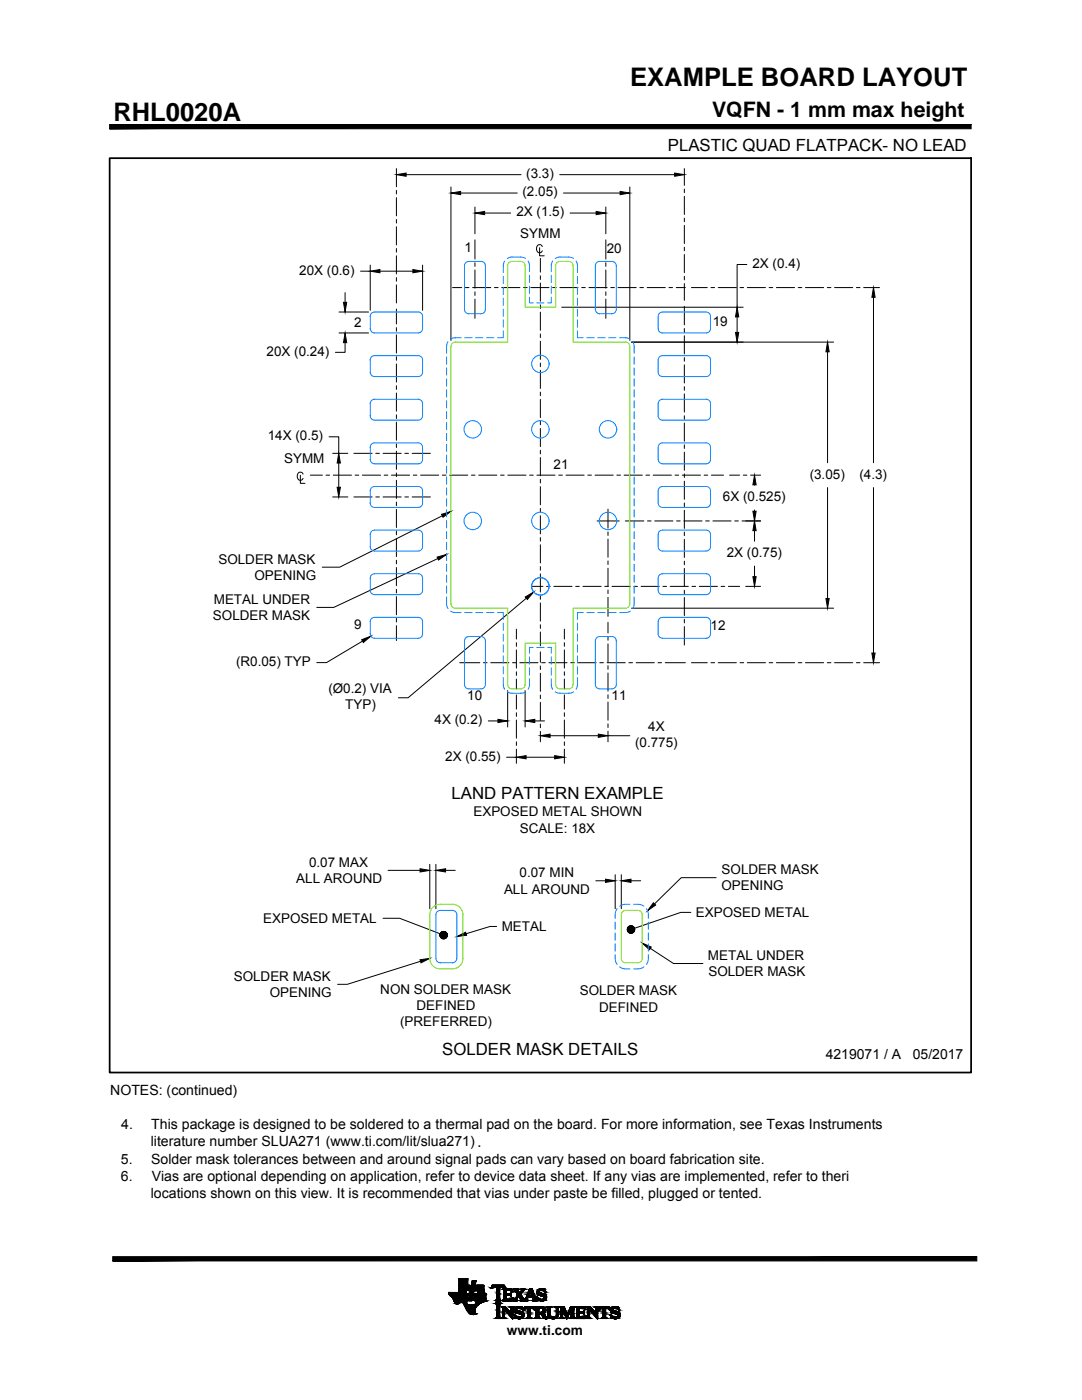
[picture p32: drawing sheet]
<svg xmlns="http://www.w3.org/2000/svg" width="216mm" height="279mm" viewBox="0 0 216 279" stroke-linecap="round" stroke-linejoin="round" font-family="sans-serif">
<defs><g id="words">
<g font-size="5.1">
<text x="125.7" y="17.1">EXAMPLE BOARD LAYOUT</text>
<text x="22.6" y="24.1">RHL0020A</text>
</g>
<text font-size="4.3" x="142.1" y="23.4">VQFN - 1 mm max height</text>
<g font-size="3.4">
<text x="133.3" y="30.1">PLASTIC QUAD FLATPACK- NO LEAD</text>
<text x="90.1" y="159.6">LAND PATTERN EXAMPLE</text>
<text x="88.2" y="210.5">SOLDER MASK DETAILS</text>
</g>
<g font-size="2.8">
<text x="164.8" y="211.4">4219071 / A</text>
<text x="182.1" y="211.4">05/2017</text>
<text x="22" y="218.6">NOTES: (continued)</text>
<text x="24.2" y="225.3">4.</text>
<text x="30.2" y="225.3">This package is designed to be soldered to a thermal pad on the board. For more information, see Texas Instruments</text>
<text x="24.1" y="232.2">5.</text>
<text x="30.1" y="228.7">literature number SLUA271 (www.ti.com/lit/slua271).</text>
<text x="30.1" y="232.2">Solder mask tolerances between and around signal pads can vary based on board fabrication site.</text>
<text x="24.1" y="235.6">6.</text>
<text x="30.1" y="239">locations shown on this view. It is recommended that vias under paste be filled, plugged or tented.</text>
<text x="30.3" y="235.6">Vias are optional depending on application, refer to device data sheet. If any vias are implemented, refer to theri</text>
</g>
<g font-size="2.7">
<text x="105" y="35.5">(3.3)</text>
<text x="104.3" y="39.2">(2.05)</text>
<text x="103" y="43.2">2X (1.5)</text>
<text x="103.8" y="47.5">SYMM</text>
<text x="92.7" y="50.4">1</text>
<text x="121.1" y="50.4">20</text>
<text x="150.1" y="53.5">2X (0.4)</text>
<text x="59.7" y="54.8">20X (0.6)</text>
<text x="70.7" y="65.2">2</text>
<text x="142.2" y="65">19</text>
<text x="53.2" y="71">20X (0.24)</text>
<text x="53.4" y="87.9">14X (0.5)</text>
<text x="56.7" y="92.4">SYMM</text>
<text x="110.5" y="93.6">21</text>
<text x="161.6" y="95.5">(3.05)</text>
<text x="171.5" y="95.5">(4.3)</text>
<text x="144.2" y="100">6X (0.525)</text>
<text x="43.6" y="112.5">SOLDER MASK</text>
<text x="145" y="111.2">2X (0.75)</text>
<text x="50.8" y="115.7">OPENING</text>
<text x="42.5" y="123.8">SOLDER MASK</text>
<text x="42.7" y="120.5">METAL UNDER</text>
<text x="70.7" y="125.6">9</text>
<text x="141.8" y="125.7">12</text>
<text x="47.1" y="132.9">(R0.05) TYP</text>
<text x="65.5" y="138.3">(Ø0.2) VIA</text>
<text x="68.9" y="141.6">TYP)</text>
<text x="93.2" y="139.7">10</text>
<text x="122" y="139.7">11</text>
<text x="86.7" y="144.6">4X (0.2)</text>
<text x="126.7" y="149.1">(0.775)</text>
<text x="129.4" y="145.9">4X</text>
<text x="88.9" y="151.8">2X (0.55)</text>
<text x="94.5" y="162.9">EXPOSED METAL SHOWN</text>
<text x="103.7" y="166.2">SCALE: 18X</text>
<text x="61.7" y="173">0.07 MAX</text>
<text x="59.1" y="176.2">ALL AROUND</text>
<text x="100.6" y="178.3">ALL AROUND</text>
<text x="103.7" y="175.1">0.07 MIN</text>
<text x="144" y="177.7">OPENING</text>
<text x="144" y="174.5">SOLDER MASK</text>
<text x="52.5" y="184.2">EXPOSED METAL</text>
<text x="100.1" y="185.9">METAL</text>
<text x="138.8" y="183">EXPOSED METAL</text>
<text x="141.3" y="191.6">METAL UNDER</text>
<text x="46.6" y="195.8">SOLDER MASK</text>
<text x="141.3" y="194.8">SOLDER MASK</text>
<text x="53.8" y="199">OPENING</text>
<text x="75.9" y="198.4">NON SOLDER MASK</text>
<text x="83.1" y="201.6">DEFINED</text>
<text x="115.7" y="198.7">SOLDER MASK</text>
<text x="119.5" y="201.9">DEFINED</text>
<text x="79.8" y="204.9">(PREFERRED)</text>
<text x="101.2" y="266.4">www.ti.com</text>
</g>
</g></defs>
<g fill="#000" stroke="#000" stroke-width=".2">
<path d="M79.1 34.9l1.9-.4v.7zM90 38.5l1.9-.3v.6zM123.7 38.2l2 .3-2 .3zM134.6 34.5l2 .4-2 .3zM73.9 54.1l1.9-.3v.6zM82.4 53.8l1.9 .3-1.9 .3zM94.8 42.5l1.9-.3v.6zM119 42.2l1.9 .3-1.9 .3zM174.3 57.4l.3 1.9h-.6zM68.5 60.3h.7l-.3 2zM68.9 66.4l.3 2h-.7zM146.8 66.3h.6l-.3 2z"/>
<path d="M147.1 61.3l.3 1.9h-.6zM165.1 68.3l.4 1.9h-.7zM67.6 90.5l.3 1.9h-.6zM67.3 97.2h.6l-.3 2zM150.6 94.8l.3 2h-.7zM87.2 111.2l1.9-.5-1.6 1.1zM88.1 102.6l1.9-.5-1.6 1.1zM104.8 119.1l1.7-1-1.3 1.5zM150.2 102h.7l-.3 2zM150.2 115.1h.7l-.3 1.9zM150.6 104l.3 1.9h-.7zM164.8 119.4h.7l-.4 2z"/>
<path d="M72.2 127.7l1.8-.7-1.5 1.2zM174 130.3h.6l-.3 2zM99.4 143.6l1.9 .3-1.9 .3zM103 151.1l2-.3v.6zM104.8 143.9l1.9-.3v.6zM107.8 146.8l2-.3v.7zM110.7 150.8l1.9 .3-1.9 .3zM119.4 146.5l1.9 .3-1.9 .4zM83.8 173.4l2 .3-2 .3zM87 173.7l1.9-.3v.6zM120.8 175.5l2 .3-2 .3zM124 175.8l1.9-.3v.6z"/>
<path d="M83.8 191.5l2-.2-1.8 .9zM91.2 186.9l1.7-.9 .2 .7zM128.2 188.2l1.7 .8-.3 .5zM130.4 180.2l.4 .4-1.6 1.2zM94.6 259.5h2.3zM94.8 259.6h2.1zM94.9 259.6h.1zM95 259.7h1.9zM98 257.1h.1zM100.7 257h.1zM101.6 258.2h.4zM101.7 258.2h.3z"/>
<path d="M102.3 259.1h.1zM103.2 258.6h.3zM107.8 258.6h1.2zM108 259.6h.2zM108.2 258.7h.8zM91.1 260.2h.3zM94.4 262.3h.2zM94.4 262.3h.1zM98.9 260.2h1zM104.5 261.4h.1zM107.9 261.9h.8zM108.6 263.1h.7z"/>
<path d="M108.9 263.2h.1zM113 262.9h.2zM113.1 263.1h.1zM116.2 261.8h.4zM116.3 261.8h.3zM116.6 261.2h.2zM116.9 262.6h.1zM119.5 261.4h.1z"/>
<path d="M21.9 24.8v.9l171.9-.9zM21.9 25.7l171.9-.9v.9z"/>
<path d="M87.8 186.6h.7zM87.8 186.7l.7-.1zM87.8 186.7l.7-.1z"/>
<path d="M87.8 186.8l.7-.2zM87.8 186.9l.7-.3zM87.9 187l.6-.4z"/>
<path d="M87.8 186.4l.7 .2zM87.8 186.4l.7 .2zM87.8 186.5l.7 .1z"/>
<path d="M87.9 187l.6-.4zM88 187.1l.5-.5zM88.5 186.6l-.5 .5z"/>
<path d="M88 186.2l.5 .4zM87.9 186.2l.6 .4zM87.9 186.3l.6 .3z"/>
<path d="M88.5 186.6l-.4 .6zM88.5 186.6l-.3 .7zM88.5 186.6l-.2 .7z"/>
<path d="M88.1 186.1l.4 .5zM88 186.1l.5 .5zM88 186.1l.5 .5z"/>
<path d="M88.5 186.6l-.2 .7zM88.5 186.6l-.1 .7zM88.5 186.6l-.1 .7z"/>
<path d="M88.3 185.9l.2 .7zM88.2 186l.3 .6zM88.1 186l.4 .6z"/>
<path d="M88.5 186.6l.1 .7zM88.5 186.6l.1 .7zM88.5 186.6l.2 .7z"/>
<path d="M88.5 185.9v.7zM88.4 185.9l.1 .7zM88.3 185.9l.2 .7z"/>
<path d="M88.5 186.6l.3 .7zM88.5 186.6l.4 .7zM88.5 186.6l.4 .6z"/>
<path d="M88.7 185.9l-.2 .7zM88.6 185.9l-.1 .7zM88.6 185.9l-.1 .7z"/>
<path d="M88.5 186.6l.5 .6zM88.5 186.6l.5 .5zM88.5 186.6l.5 .5z"/>
<path d="M88.9 186l-.4 .6zM88.8 186l-.3 .6zM88.8 185.9l-.3 .7z"/>
<path d="M88.5 186.6l.6 .5zM88.5 186.6l.7 .4zM88.5 186.6l.7 .3z"/>
<path d="M88.5 186.6l.6-.4zM89 186.1l-.5 .5zM89 186.1l-.5 .5z"/>
<path d="M88.5 186.6l.7 .3zM88.5 186.6l.7 .2zM88.5 186.6l.7 .1z"/>
<path d="M88.5 186.6l.7-.2zM88.5 186.6l.7-.3zM88.5 186.6l.6-.4z"/>
<path d="M88.5 186.6h.7zM88.5 186.6h.7zM88.5 186.6l.7-.2z"/>
<path d="M125.2 185.5h.7zM125.2 185.6l.7-.1zM125.2 185.7l.7-.2z"/>
<path d="M125.2 185.3l.7 .2zM125.2 185.4l.7 .1zM125.2 185.4l.7 .1z"/>
<path d="M125.2 185.7l.7-.2zM125.2 185.8l.7-.3zM125.3 185.9l.6-.4z"/>
<path d="M125.3 185.1l.6 .4zM125.3 185.2l.6 .3zM125.2 185.2l.7 .3z"/>
<path d="M125.3 185.9l.6-.4zM125.4 186l.5-.5zM125.9 185.5l-.5 .6z"/>
<path d="M125.4 185l.5 .5zM125.4 185l.5 .5zM125.4 185l.5 .5z"/>
<path d="M125.9 185.5l-.3 .6zM125.9 185.5l-.3 .6zM125.9 185.5l-.3 .7z"/>
<path d="M125.6 184.8l.3 .7zM125.5 184.9l.4 .6zM125.5 184.9l.4 .6z"/>
<path d="M125.9 185.5l-.1 .7zM125.9 185.5l-.1 .7zM125.9 185.5l-.1 .7z"/>
<path d="M125.8 184.8l.1 .7zM125.7 184.8l.2 .7zM125.7 184.8l.2 .7z"/>
<path d="M125.9 185.5l.1 .7zM125.9 185.5l.1 .7zM125.9 185.5l.2 .7z"/>
<path d="M126 184.8l-.1 .7zM126 184.8l-.1 .7zM125.9 184.8v.7z"/>
<path d="M125.9 185.5l.3 .7zM125.9 185.5l.4 .6zM125.9 185.5l.4 .6z"/>
<path d="M126.3 184.9l-.4 .6zM126.2 184.8l-.3 .7zM126.1 184.8l-.2 .7z"/>
<path d="M125.9 185.5l.5 .5zM125.9 185.5l.5 .5zM125.9 185.5l.6 .5z"/>
<path d="M125.9 185.5l.5-.5zM126.4 185l-.5 .5zM126.3 184.9l-.4 .6z"/>
<path d="M125.9 185.5l.6 .4zM125.9 185.5l.7 .3zM125.9 185.5l.7 .3z"/>
<path d="M125.9 185.5l.7-.2zM125.9 185.5l.6-.4zM125.9 185.5l.6-.4z"/>
<path d="M125.9 185.5l.7 .2zM125.9 185.5l.7 .1zM125.9 185.5l.7 .1z"/>
<path d="M125.9 185.5h.7zM125.9 185.5l.7-.2zM125.9 185.5l.7-.2z"/>
<path d="M22.5 250.8v.8l172.4-.8zM22.5 251.6l172.4-.8v.8z"/>
<path d="M90.8 260h.8zM90.8 260h.8z"/>
<path d="M90.8 260h.8zM90.8 260h.8z"/>
<path d="M90.7 259.9h1zM90.7 259.9l.9 .1z"/>
<path d="M90.7 259.9h1zM90.7 259.9h1z"/>
<path d="M90.7 259.9h1zM90.7 259.9h1z"/>
<path d="M90.7 259.9h1.1zM90.7 259.9h1z"/>
<path d="M90.7 259.8h1.1zM90.7 259.8l1.1 .1z"/>
<path d="M90.7 259.8h1.1zM90.7 259.8h1.1z"/>
<path d="M90.7 259.8h1.1zM90.7 259.8h1.1z"/>
<path d="M90.7 259.8h1.2zM90.7 259.8h1.1z"/>
<path d="M90.7 259.8h1.2zM90.7 259.8h1.2z"/>
<path d="M90.7 259.8h1.2zM90.7 259.8h1.2z"/>
<path d="M90.7 259.8h1.3zM90.7 259.8h1.2z"/>
<path d="M90.7 259.8h1.3zM90.7 259.8h1.3z"/>
<path d="M90.7 259.8h1.3zM90.7 259.8h1.3z"/>
<path d="M89.6 258.3h3.3zM89.6 258.3h3.3z"/>
<path d="M89.6 258.3h3.3zM89.6 258.3h3.3z"/>
<path d="M89.6 258.2h3.3zM89.6 258.2l3.3 .1z"/>
<path d="M89.6 258.2h3.3zM89.6 258.2h3.3z"/>
<path d="M89.6 258.2h3.3zM89.6 258.2h3.3z"/>
<path d="M89.6 258.2h3.3zM89.6 258.2h3.3z"/>
<path d="M89.6 258.2h3.3zM89.6 258.2h3.3z"/>
<path d="M89.6 258.2h3.3zM89.6 258.2h3.3z"/>
<path d="M89.6 258.2h3.3zM89.6 258.2h3.3z"/>
<path d="M89.6 258.1h3.4zM89.6 258.1l3.3 .1z"/>
<path d="M89.6 258.1h3.4zM89.6 258.1h3.4z"/>
<path d="M89.6 258.1h3.4zM89.6 258.1h3.4z"/>
<path d="M89.5 258.1h3.5zM89.5 258.1h3.5z"/>
<path d="M89.6 258.1h3.4zM89.6 258.1h3.4z"/>
<path d="M89.5 258h3.5zM89.5 258h3.5z"/>
<path d="M89.5 258h3.5zM89.5 258l3.5 .1z"/>
<path d="M89.5 257.9h3.5zM89.5 257.9l3.5 .1z"/>
<path d="M91.6 257.9h1.4zM91.6 257.9h1.4z"/>
<path d="M91.6 257.9h1.4zM91.6 257.9h1.4z"/>
<path d="M91.6 257.9h1.4zM91.6 257.9h1.4z"/>
<path d="M91.6 257.9h1.4zM91.6 257.9h1.4z"/>
<path d="M91.6 257.9h1.4zM91.6 257.9h1.4z"/>
<path d="M91.6 257.9h1.4zM91.6 257.9h1.4z"/>
<path d="M91.6 257.9h1.4zM91.6 257.9h1.4z"/>
<path d="M91.6 257.9h1.4zM91.6 257.9h1.4z"/>
<path d="M91.6 257.9h1.4zM91.6 257.9h1.4z"/>
<path d="M91.6 257.8h1.4zM91.6 257.8l1.4 .1z"/>
<path d="M91.6 257.8h1.4zM91.6 257.8h1.4z"/>
<path d="M91.6 257.8h1.4zM91.6 257.8h1.4z"/>
<path d="M91.6 257.8h1.4zM91.6 257.8h1.4z"/>
<path d="M91.6 257.7h1.4zM91.6 257.7l1.4 .1z"/>
<path d="M91.6 257.7h1.4zM91.6 257.7h1.4z"/>
<path d="M91.6 257.7h1.4zM91.6 257.7h1.4z"/>
<path d="M91.6 257.6h1.5zM91.6 257.6l1.4 .1z"/>
<path d="M91.6 257.6h1.5zM91.6 257.6h1.5z"/>
<path d="M91.6 257.6h1.5zM91.6 257.6h1.5z"/>
<path d="M91.6 257.6h1.5zM91.6 257.6h1.5z"/>
<path d="M91.6 257.5h1.5zM91.6 257.5h1.5z"/>
<path d="M91.6 257.5h1.5zM91.6 257.5l1.5 .1z"/>
<path d="M91.6 257.5h1.5zM91.6 257.5h1.5z"/>
<path d="M91.6 257.5h1.5zM91.6 257.5h1.5z"/>
<path d="M91.6 257.5h1.5zM91.6 257.5h1.5z"/>
<path d="M91.6 257.4l1.5 .1zM91.6 257.4l1.5 .1z"/>
<path d="M91.6 257.5h1.5zM91.6 257.5h1.5z"/>
<path d="M91.6 257.4h1.5zM91.6 257.4h1.5z"/>
<path d="M91.6 257.4h1.5zM91.6 257.4h1.5z"/>
<path d="M91.6 257.4h1.5zM91.6 257.4h1.5z"/>
<path d="M92.4 260h.7zM92.4 260h.7z"/>
<path d="M92.4 260h.7zM92.4 260h.7z"/>
<path d="M92.3 259.9h.8zM92.3 259.9h.8z"/>
<path d="M92.3 259.9h.8zM92.3 259.9l.8 .1z"/>
<path d="M92.3 259.9h.8zM92.3 259.9h.8z"/>
<path d="M92.3 259.9h.8zM92.3 259.9h.8z"/>
<path d="M92.2 259.9h.9zM92.2 259.9h.9z"/>
<path d="M92.2 259.8h.9zM92.2 259.8l.9 .1z"/>
<path d="M92.2 259.8h.9zM92.2 259.8h.9z"/>
<path d="M92.2 259.8h.9zM92.2 259.8h.9z"/>
<path d="M92.1 259.8h1zM92.1 259.8h1z"/>
<path d="M92.1 259.8h1zM92.1 259.8h1z"/>
<path d="M92.1 259.8h1zM92.1 259.8h1z"/>
<path d="M92 259.8h1.1zM92 259.8h1.1z"/>
<path d="M90.6 259.7h2.5zM90.6 259.7l2.5 .1z"/>
<path d="M90.6 259.7h2.5zM90.6 259.7h2.5z"/>
<path d="M90.6 259.6h2.6zM90.6 259.6l2.5 .1z"/>
<path d="M90.6 259.6h2.6zM90.6 259.6h2.6z"/>
<path d="M90.6 259.6h2.6zM90.6 259.6h2.6z"/>
<path d="M90.6 259.5h2.6zM90.6 259.5l2.6 .1z"/>
<path d="M90.5 259.5h2.7zM90.5 259.5h2.7z"/>
<path d="M90.5 259.5h2.7zM90.5 259.5h2.7z"/>
<path d="M90.5 259.5h2.7zM90.5 259.5h2.7z"/>
<path d="M90.5 259.5h2.7zM90.5 259.5h2.7z"/>
<path d="M90.5 259.5h2.7zM90.5 259.5h2.7z"/>
<path d="M90.5 259.5h2.7zM90.5 259.5h2.7z"/>
<path d="M90.5 259.5h2.7zM90.5 259.5h2.7z"/>
<path d="M90.5 259.5h2.7zM90.5 259.5h2.7z"/>
<path d="M90.5 259.4h2.7zM90.5 259.4l2.7 .1z"/>
<path d="M90.5 259.4h2.7zM90.5 259.4h2.7z"/>
<path d="M90.5 259.4h2.7zM90.5 259.4h2.7z"/>
<path d="M90.5 259.4h2.7zM90.5 259.4h2.7z"/>
<path d="M90.5 259.4h2.7zM90.5 259.4h2.7z"/>
<path d="M90.5 259.3h2.7zM90.5 259.3l2.7 .1z"/>
<path d="M90.5 259.3h2.7zM90.5 259.3h2.7z"/>
<path d="M90.5 259.3h2.7zM90.5 259.3h2.7z"/>
<path d="M90.5 259.3h2.7zM90.5 259.3h2.7z"/>
<path d="M90.5 259.3h2.7zM90.5 259.3h2.7z"/>
<path d="M90.4 259.2h2.8zM90.4 259.2l2.8 .1z"/>
<path d="M90.4 259.2h2.8zM90.4 259.2h2.8z"/>
<path d="M90.4 259.2h2.8zM90.4 259.2h2.8z"/>
<path d="M90.4 259.1h2.9zM90.4 259.1h2.9z"/>
<path d="M90.4 259.1h2.9zM90.4 259.1l2.8 .1z"/>
<path d="M90.3 259.1h3zM90.3 259.1h3z"/>
<path d="M90.3 259l3 .1zM90.3 259l3 .1z"/>
<path d="M90.3 259.1h3zM90.3 259.1h3z"/>
<path d="M90.3 259h3zM90.3 259h3z"/>
<path d="M90.2 258.9h3.1zM90.2 258.9l3.1 .1z"/>
<path d="M90.1 258.9h3.2zM90.1 258.9h3.2z"/>
<path d="M90.1 258.9h3.2zM90.1 258.9h3.2z"/>
<path d="M91.6 255.2h1.7zM91.6 255.2h1.7z"/>
<path d="M91.6 255.2h1.7zM91.6 255.2h1.7z"/>
<path d="M91.6 255.2h1.7zM91.6 255.2h1.7z"/>
<path d="M91.6 255.2h1.7zM91.6 255.2h1.7z"/>
<path d="M91.6 255.2h1.7zM91.6 255.2h1.7z"/>
<path d="M91.6 255.2h1.7zM91.6 255.2h1.7z"/>
<path d="M91.6 255.2h1.7zM91.6 255.2h1.7z"/>
<path d="M91.6 255.2h1.7zM91.6 255.2h1.7z"/>
<path d="M91.6 255.2h1.7zM91.6 255.2h1.7z"/>
<path d="M91.6 255.2h1.7zM91.6 255.2h1.7z"/>
<path d="M91.6 255.2l1.7 .1zM91.6 255.2l1.7 .1z"/>
<path d="M91.6 255.3h1.7zM91.6 255.3h1.7z"/>
<path d="M91.6 255.3h1.7zM91.6 255.3h1.7z"/>
<path d="M91.6 255.3h1.7zM91.6 255.3h1.7z"/>
<path d="M91.6 255.3h1.7zM91.6 255.3h1.7z"/>
<path d="M91.6 255.3h1.7zM91.6 255.3h1.7z"/>
<path d="M91.6 255.3h1.7zM91.6 255.3h1.7z"/>
<path d="M91.6 255.3l1.7 .1zM91.6 255.3l1.7 .1z"/>
<path d="M91.6 255.4h1.7zM91.6 255.4h1.7z"/>
<path d="M91.6 255.4h1.7zM91.6 255.4h1.7z"/>
<path d="M91.6 255.4h1.7zM91.6 255.4h1.7z"/>
<path d="M91.6 255.4l1.7 .1zM91.6 255.4l1.7 .1z"/>
<path d="M91.6 255.5h1.7zM91.6 255.5h1.7z"/>
<path d="M91.6 255.5h1.7zM91.6 255.5h1.7z"/>
<path d="M91.6 255.5h1.7zM91.6 255.5h1.7z"/>
<path d="M91.6 255.5h1.7zM91.6 255.5h1.7z"/>
<path d="M91.6 255.5l1.7 .1zM91.6 255.5l1.7 .1z"/>
<path d="M91.6 255.6h1.7zM91.6 255.6h1.7z"/>
<path d="M91.6 255.6l1.7 .1zM91.6 255.6l1.7 .1z"/>
<path d="M91.6 255.7h1.7zM91.6 255.7h1.7z"/>
<path d="M91.6 255.7l1.7 .1zM91.6 255.7l1.7 .1z"/>
<path d="M91.6 255.8h1.7zM91.6 255.8h1.7z"/>
<path d="M91.6 255.8l1.7 .1zM91.6 255.8l1.7 .1z"/>
<path d="M91.6 255.9l1.7 .1zM91.6 255.9l1.7 .1z"/>
<path d="M91.6 256h1.7zM91.6 256h1.7z"/>
<path d="M91.6 256l1.7 .1zM91.6 256l1.7 .1z"/>
<path d="M91.6 256.1l1.7 .1zM91.6 256.1l1.7 .1z"/>
<path d="M91.6 256.2h1.7zM91.6 256.2h1.7z"/>
<path d="M91.6 256.2h1.7zM91.6 256.2h1.7z"/>
<path d="M91.6 256.2l1.7 .1zM91.6 256.2l1.7 .1z"/>
<path d="M91.6 256.3h1.7zM91.6 256.3h1.7z"/>
<path d="M91.6 256.3h1.7zM91.6 256.3h1.7z"/>
<path d="M91.6 256.3l1.7 .1zM91.6 256.3l1.7 .1z"/>
<path d="M91.6 256.4h1.7zM91.6 256.4h1.7z"/>
<path d="M91.6 256.4h1.7zM91.6 256.4h1.7z"/>
<path d="M91.6 256.4l1.7 .1zM91.6 256.4l1.7 .1z"/>
<path d="M91.6 256.5h1.7zM91.6 256.5h1.7z"/>
<path d="M91.6 256.5h1.7zM91.6 256.5h1.7z"/>
<path d="M91.6 256.5h1.7zM91.6 256.5h1.7z"/>
<path d="M91.6 256.5h1.7zM91.6 256.5h1.7z"/>
<path d="M90.1 258.8h3.2zM90.1 258.8l3.2 .1z"/>
<path d="M90 258.8h3.3zM90 258.8h3.3z"/>
<path d="M89.9 258.7h3.4zM89.9 258.7l3.4 .1z"/>
<path d="M89.9 258.6h3.4zM89.9 258.6l3.4 .1z"/>
<path d="M89.9 258.6h3.5zM89.9 258.6h3.4z"/>
<path d="M89.8 258.6h3.6zM89.8 258.6h3.6z"/>
<path d="M89.8 258.5h3.6zM89.8 258.5h3.6z"/>
<path d="M89.8 258.5h3.6zM89.8 258.5l3.6 .1z"/>
<path d="M89.8 258.5h3.6zM89.8 258.5h3.6z"/>
<path d="M89.8 258.5h3.6zM89.8 258.5h3.6z"/>
<path d="M89.7 258.5h3.7zM89.7 258.5h3.7z"/>
<path d="M89.7 258.5h3.7zM89.7 258.5h3.7z"/>
<path d="M89.7 258.4h3.7zM89.7 258.4l3.7 .1z"/>
<path d="M89.7 258.4h3.7zM89.7 258.4h3.7z"/>
<path d="M89.7 258.4h3.7zM89.7 258.4h3.7z"/>
<path d="M89.6 258.3h3.8zM89.6 258.3l3.8 .1zM89.7 258.4h3.7zM89.7 258.4h3.7z"/>
<path d="M89.6 258.3h3.8zM89.6 258.3h3.8z"/>
<path d="M89.6 258.3h3.8zM89.6 258.3h3.8z"/>
<path d="M89.6 258.3h3.8zM89.6 258.3h3.8z"/>
<path d="M89.6 258.3h3.8zM89.6 258.3h3.8z"/>
<path d="M89.6 258.3h3.8zM89.6 258.3h3.8z"/>
<path d="M89.6 258.3h3.8zM89.6 258.3h3.8z"/>
<path d="M89.6 258.3h3.8zM89.6 258.3h3.8z"/>
<path d="M91.6 257.4h2zM91.6 257.4h2z"/>
<path d="M91.6 257.4h2zM91.6 257.4h2z"/>
<path d="M91.6 257.4h2zM91.6 257.4h2z"/>
<path d="M91.6 257.4h2zM91.6 257.4h2z"/>
<path d="M91.6 257.4h2zM91.6 257.4h2z"/>
<path d="M91.6 257.4h2zM91.6 257.4h2z"/>
<path d="M91.6 257.3h2zM91.6 257.3l2 .1z"/>
<path d="M91.6 257.3h2zM91.6 257.3h2z"/>
<path d="M91.6 257.3h2zM91.6 257.3h2z"/>
<path d="M91.6 257.3h2zM91.6 257.3h2z"/>
<path d="M91.6 257.3h2zM91.6 257.3h2z"/>
<path d="M91.6 257.2h2zM91.6 257.2l2 .1z"/>
<path d="M91.6 257.2h2zM91.6 257.2h2z"/>
<path d="M91.6 257.1h2zM91.6 257.1l2 .1z"/>
<path d="M91.6 257.1h2.1zM91.6 257.1h2z"/>
<path d="M91.6 257.1h2.1zM91.6 257.1h2.1z"/>
<path d="M91.6 257h2.1zM91.6 257l2.1 .1z"/>
<path d="M91.6 257h2.1zM91.6 257h2.1z"/>
<path d="M91.6 256.9h2.1zM91.6 256.9l2.1 .1z"/>
<path d="M91.6 256.9h2.1zM91.6 256.9h2.1z"/>
<path d="M91.6 256.8h2.1zM91.6 256.8l2.1 .1z"/>
<path d="M91.6 256.7h2.1zM91.6 256.7l2.1 .1z"/>
<path d="M91.6 256.7h2.1zM91.6 256.7h2.1z"/>
<path d="M91.6 256.7h2.1zM91.6 256.7h2.1z"/>
<path d="M91.6 256.7h2.1zM91.6 256.7h2.1z"/>
<path d="M91.6 256.6h2.1zM91.6 256.6l2.1 .1z"/>
<path d="M91.6 256.6h2.2zM91.6 256.6h2.1z"/>
<path d="M91.6 256.6h2.2zM91.6 256.6h2.2z"/>
<path d="M91.6 256.6h2.2zM91.6 256.6h2.2z"/>
<path d="M91.6 256.5h2.2zM91.6 256.5h2.2z"/>
<path d="M91.6 256.5h2.2zM91.6 256.5l2.2 .1z"/>
<path d="M91.6 256.5h2.2zM91.6 256.5h2.2z"/>
<path d="M91.6 256.5h2.2zM91.6 256.5h2.2z"/>
<path d="M91.6 256.5h2.2zM91.6 256.5h2.2z"/>
<path d="M93.5 259.6h.7zM93.5 259.6h.7z"/>
<path d="M93.5 259.6h.7zM93.5 259.6h.7z"/>
<path d="M93.5 259.5h.7zM93.5 259.5l.7 .1z"/>
<path d="M93.5 259.5h.7zM93.5 259.5h.7z"/>
<path d="M93.5 259.5h.7zM93.5 259.5h.7zM93.5 259.5h.7zM93.5 259.5h.7z"/>
<path d="M93.5 259.5h.7zM93.5 259.5h.7zM93.5 259.5h.7zM93.5 259.5h.7z"/>
<path d="M93.5 259.5h.7zM93.5 259.5h.7zM93.5 259.5h.7zM93.5 259.5h.7z"/>
<path d="M93.5 259.4h.7zM93.5 259.4l.7 .1zM93.5 259.5h.7zM93.5 259.5h.7z"/>
<path d="M93.5 259.4h.7zM93.5 259.4h.7zM93.5 259.4h.7zM93.5 259.4h.7z"/>
<path d="M93.5 259.4h.7zM93.5 259.4h.7zM93.5 259.4h.7zM93.5 259.4h.7z"/>
<path d="M93.5 259.3h.7zM93.5 259.3l.7 .1zM93.5 259.4h.7zM93.5 259.4h.7z"/>
<path d="M93.5 259.3h.7zM93.5 259.3h.7zM93.5 259.3h.7zM93.5 259.3h.7z"/>
<path d="M93.5 259.2h.7zM93.5 259.2l.7 .1zM93.5 259.3h.7zM93.5 259.3h.7z"/>
<path d="M93.6 259.2h.7zM93.6 259.2h.6zM93.5 259.2h.7zM93.5 259.2h.7z"/>
<path d="M93.6 259.1h.7zM93.6 259.1l.7 .1zM93.6 259.2h.7zM93.6 259.2h.7z"/>
<path d="M93.6 259.1h.7zM93.6 259.1h.7zM93.6 259.1h.7zM93.6 259.1h.7z"/>
<path d="M93.6 259h.7zM93.6 259l.7 .1zM93.6 259.1h.7zM93.6 259.1h.7z"/>
<path d="M93.6 259h.7zM93.6 259h.7zM93.6 259h.7zM93.6 259h.7z"/>
<path d="M93.6 258.9l.7 .1v-.1zM93.6 258.9l.7 .1h-.7zM93.6 259h.7zM93.6 259h.7z"/>
<path d="M93.6 258.7l.7 .2v-.2zM93.6 258.7l.7 .2h-.7zM93.6 258.9h.7zM93.6 258.9h.7z"/>
<path d="M93.7 258.6l.6 .1 .1-.1zM93.7 258.6l.6 .1h-.7zM93.6 258.7h.7zM93.6 258.7h.7z"/>
<path d="M93.7 258.5l.7 .1v-.1zM93.7 258.5l.7 .1h-.7zM93.7 258.6h.7zM93.7 258.6h.7z"/>
<path d="M93.7 258.3l.7 .2v-.2zM93.7 258.3l.7 .2h-.7zM93.7 258.5h.7zM93.7 258.5h.7z"/>
<path d="M93.8 258l.6 .3 .1-.3zM93.8 258l.6 .3h-.7zM93.7 258.3h.7zM93.7 258.3h.7z"/>
<path d="M93.8 257.8l.7 .2v-.2zM93.8 257.8l.7 .2h-.7zM93.8 258h.7zM93.8 258h.7z"/>
<path d="M93.9 257.6l.6 .2 .1-.2zM93.9 257.6l.6 .2h-.7zM93.8 257.8h.7zM93.8 257.8h.7z"/>
<path d="M93.9 257.5l.7 .1v-.1zM93.9 257.5l.7 .1h-.7zM93.9 257.6h.7zM93.9 257.6h.7z"/>
<path d="M93.9 257.4l.7 .1v-.1zM93.9 257.4l.7 .1h-.7zM93.9 257.5h.7zM93.9 257.5h.7z"/>
<path d="M93.9 257.2l.7 .2v-.2zM93.9 257.2l.7 .2h-.7zM93.9 257.4h.7zM93.9 257.4h.7z"/>
<path d="M94 257.1l.6 .1 .1-.1zM94 257.1l.6 .1h-.7zM93.9 257.2h.7zM93.9 257.2h.7z"/>
<path d="M94 257.1h.7zM94 257.1h.7zM94 257.1h.7zM94 257.1h.7z"/>
<path d="M94 257h.7zM94 257l.7 .1zM94 257.1h.7zM94 257.1h.7z"/>
<path d="M94 256.9h.7zM94 256.9l.7 .1zM94 257h.7zM94 257h.7z"/>
<path d="M94 256.9h.7zM94 256.9h.7zM94 256.9h.7zM94 256.9h.7z"/>
<path d="M94 256.9h.7zM94 256.9h.7zM94 256.9h.7zM94 256.9h.7z"/>
<path d="M94 256.8h.7zM94 256.8l.7 .1zM94 256.9h.7zM94 256.9h.7z"/>
<path d="M94 256.8h.7zM94 256.8h.7zM94 256.8h.7zM94 256.8h.7z"/>
<path d="M94 256.7h.7zM94 256.7l.7 .1zM94 256.8h.7zM94 256.8h.7z"/>
<path d="M94.1 256.7h.6zM94.1 256.7h.6zM94 256.7h.7zM94 256.7h.7z"/>
<path d="M94.1 256.7h.7zM94.1 256.7h.6zM94.1 256.7h.6zM94.1 256.7h.6z"/>
<path d="M94.1 256.6h.7zM94.1 256.6l.7 .1zM94.1 256.7h.7zM94.1 256.7h.7z"/>
<path d="M94.1 256.6h.7zM94.1 256.6h.7zM94.1 256.6h.7zM94.1 256.6h.7z"/>
<path d="M94.1 256.6h.7zM94.1 256.6h.7zM94.1 256.6h.7zM94.1 256.6h.7z"/>
<path d="M94.1 256.6h.7zM94.1 256.6h.7zM94.1 256.6h.7zM94.1 256.6h.7z"/>
<path d="M94.1 256.5h.7zM94.1 256.5l.7 .1zM94.1 256.6h.7zM94.1 256.6h.7z"/>
<path d="M94.1 256.5h.7zM94.1 256.5h.7zM94.1 256.5h.7zM94.1 256.5h.7z"/>
<path d="M94.1 256.5h.7zM94.1 256.5h.7zM94.1 256.5h.7zM94.1 256.5h.7z"/>
<path d="M94.1 256.5h.7zM94.1 256.5h.7zM94.1 256.5h.7zM94.1 256.5h.7z"/>
<path d="M94.1 256.2h.7zM94.1 256.2h.7zM94.1 256.2h.7zM94.1 256.2h.7z"/>
<path d="M94.1 256.2h.7zM94.1 256.2h.7z"/>
<path d="M94.1 256.2h.7zM94.1 256.2h.7zM94.1 256.2h.7zM94.1 256.2h.7z"/>
<path d="M94.1 256.2h.7zM94.1 256.2h.7zM94.1 256.2h.7zM94.1 256.2h.7z"/>
<path d="M94.1 256.2h.7zM94.1 256.2h.7zM94.1 256.2h.7zM94.1 256.2h.7z"/>
<path d="M94.2 256.2h.6zM94.2 256.2h.6zM94.1 256.2h.7zM94.1 256.2h.7z"/>
<path d="M94.2 256.2h.7zM94.2 256.2h.6zM94.2 256.2h.6zM94.2 256.2h.6z"/>
<path d="M94.2 256.1h.7zM94.2 256.1l.7 .1zM94.2 256.2h.7zM94.2 256.2h.7z"/>
<path d="M94.2 256.1h.7zM94.2 256.1h.7zM94.2 256.1h.7zM94.2 256.1h.7z"/>
<path d="M94.2 256h.7zM94.2 256l.7 .1zM94.2 256.1h.7zM94.2 256.1h.7z"/>
<path d="M94.2 256h.7zM94.2 256h.7zM94.2 256h.7zM94.2 256h.7z"/>
<path d="M94.2 255.9h.7zM94.2 255.9l.7 .1zM94.2 256h.7zM94.2 256h.7z"/>
<path d="M94.2 255.8h.7zM94.2 255.8l.7 .1zM94.2 255.9h.7zM94.2 255.9h.7z"/>
<path d="M94.2 255.8h.7zM94.2 255.8h.7zM94.2 255.8h.7zM94.2 255.8h.7z"/>
<path d="M94.2 255.7h.7zM94.2 255.7l.7 .1zM94.2 255.8h.7zM94.2 255.8h.7z"/>
<path d="M94.3 255.7h.6zM94.3 255.7h.6zM94.2 255.7h.7zM94.2 255.7h.7z"/>
<path d="M94.3 255.6h.7zM94.3 255.6l.6 .1zM94.3 255.7h.6zM94.3 255.7h.6z"/>
<path d="M94.3 255.6h.7zM94.3 255.6h.7zM94.3 255.6h.7zM94.3 255.6h.7z"/>
<path d="M94.3 255.6h.7zM94.3 255.6h.7zM94.3 255.6h.7zM94.3 255.6h.7z"/>
<path d="M94.3 255.6h.7zM94.3 255.6h.7zM94.3 255.6h.7zM94.3 255.6h.7z"/>
<path d="M94.3 255.6h.7zM94.3 255.6h.7zM94.3 255.6h.7zM94.3 255.6h.7z"/>
<path d="M94.3 255.6h.7zM94.3 255.6h.7zM94.3 255.6h.7zM94.3 255.6h.7z"/>
<path d="M94.3 255.6h.7zM94.3 255.6h.7zM94.3 255.6h.7zM94.3 255.6h.7z"/>
<path d="M94.3 255.6h.7zM94.3 255.6h.7zM94.3 255.6h.7zM94.3 255.6h.7z"/>
<path d="M94.9 259.6h.1zM94.9 259.6h.1z"/>
<path d="M95 259.6h1.9zM95 259.6h1.9z"/>
<path d="M94.9 260h1.2zM94.9 260h1.1z"/>
<path d="M94.9 259.9h1.3zM94.9 259.9l1.2 .1z"/>
<path d="M94.9 259.9h1.4zM94.9 259.9h1.3z"/>
<path d="M94.9 259.9h1.4zM94.9 259.9h1.4z"/>
<path d="M94.9 259.9h1.4zM94.9 259.9h1.4z"/>
<path d="M94.9 259.8h1.5zM94.9 259.8l1.4 .1z"/>
<path d="M94.9 259.8h1.5zM94.9 259.8h1.5z"/>
<path d="M94.9 259.8h1.6zM94.9 259.8h1.5z"/>
<path d="M95.1 256.5h1.4zM95.1 256.5h1.4zM95.1 256.5h1.4zM95.1 256.5h1.4z"/>
<path d="M95.1 256.5h1.4zM95.1 256.5h1.4zM95.1 256.5h1.4zM95.1 256.5h1.4z"/>
<path d="M95.1 256.5h1.4zM95.1 256.5h1.4zM95.1 256.5h1.4zM95.1 256.5h1.4z"/>
<path d="M95.1 256.5l1.4 .1zM95.1 256.5l1.4 .1z"/>
<path d="M95.1 256.6h1.4zM95.1 256.6h1.4z"/>
<path d="M95.1 256.6h1.4zM95.1 256.6h1.4zM95.1 256.6h1.4zM95.1 256.6h1.4z"/>
<path d="M95.1 256.6h1.4zM95.1 256.6h1.4zM95.1 256.6h1.4zM95.1 256.6h1.4z"/>
<path d="M95.1 256.6h1.4zM95.1 256.6h1.4zM95.1 256.6h1.4zM95.1 256.6h1.4z"/>
<path d="M95.1 256.6l1.4 .1zM95.1 256.6l1.4 .1z"/>
<path d="M95.1 256.7h1.4zM95.1 256.7h1.4z"/>
<path d="M95.1 256.7h1.4zM95.1 256.7h1.4z"/>
<path d="M95 256.7h1.5zM95 256.7h1.5z"/>
<path d="M95 256.7h1.5zM95 256.7h1.5z"/>
<path d="M95 256.7h1.5zM95 256.7h1.5z"/>
<path d="M95 256.7l1.5 .1zM95 256.7l1.5 .1z"/>
<path d="M95 256.8h1.5zM95 256.8h1.5z"/>
<path d="M95 256.8l1.5 .1zM95 256.8l1.5 .1z"/>
<path d="M95 256.9h1.5zM95 256.9h1.5z"/>
<path d="M95 256.9l1.5 .1zM95 256.9l1.5 .1z"/>
<path d="M95 257h1.5zM95 257h1.5z"/>
<path d="M95 257l1.5 .1zM95 257l1.5 .1z"/>
<path d="M95 257.1h1.5zM95 257.1h1.5z"/>
<path d="M95 257.1h1.5zM95 257.1h1.5z"/>
<path d="M95 257.1h1.5zM95 257.1h1.5z"/>
<path d="M95 257.1l1.5 .1zM95 257.1l1.5 .1z"/>
<path d="M94.9 257.2h1.6zM94.9 257.2h1.6z"/>
<path d="M94.9 257.2h1.6zM94.9 257.2h1.6z"/>
<path d="M94.9 257.2l1.6 .1zM94.9 257.2l1.6 .1z"/>
<path d="M94.9 257.3h1.6zM94.9 257.3h1.6z"/>
<path d="M94.9 257.3h1.6zM94.9 257.3h1.6z"/>
<path d="M94.9 257.3h1.6zM94.9 257.3h1.6z"/>
<path d="M94.9 257.3h1.6zM94.9 257.3h1.6z"/>
<path d="M94.9 257.3h1.6zM94.9 257.3h1.6z"/>
<path d="M94.9 257.3h1.6zM94.9 257.3h1.6z"/>
<path d="M94.9 257.3l1.6 .1zM94.9 257.3l1.6 .1z"/>
<path d="M94.9 257.4h1.6zM94.9 257.4h1.6z"/>
<path d="M94.9 257.4h1.6zM94.9 257.4h1.6z"/>
<path d="M94.9 257.4h1.6zM94.9 257.4h1.6z"/>
<path d="M94.9 257.4h1.6zM94.9 257.4h1.6z"/>
<path d="M94.9 257.4h1.6zM94.9 257.4h1.6z"/>
<path d="M94.9 257.4h1.6zM94.9 257.4h1.6z"/>
<path d="M94.9 257.4h1.6zM94.9 257.4h1.6z"/>
<path d="M94.9 257.4h1.6zM94.9 257.4h1.6z"/>
<path d="M94.9 257.4h1.6zM94.9 257.4h1.6z"/>
<path d="M94.9 257.4h1.6zM94.9 257.4h1.6z"/>
<path d="M94.9 257.4h1.6zM94.9 257.4h1.6z"/>
<path d="M95.4 257.4h1.1zM95.4 257.4h1.1z"/>
<path d="M95.4 257.4h1.1zM95.4 257.4h1.1z"/>
<path d="M95.4 257.4h1.1zM95.4 257.4h1.1z"/>
<path d="M95.4 257.4l1.1 .1zM95.4 257.4l1.1 .1z"/>
<path d="M95.4 257.5h1.1zM95.4 257.5h1.1z"/>
<path d="M95.4 257.5h1.1zM95.4 257.5h1.1z"/>
<path d="M95.4 257.5h1.1zM95.4 257.5h1.1z"/>
<path d="M95.4 257.5h1.1zM95.4 257.5h1.1z"/>
<path d="M95.4 257.5l1.1 .1zM95.4 257.5l1.1 .1z"/>
<path d="M95.4 257.6h1.1zM95.4 257.6h1.1z"/>
<path d="M95.4 257.6h1.1zM95.4 257.6h1.1z"/>
<path d="M94.9 259.8h1.6zM94.9 259.8h1.6z"/>
<path d="M95.4 257.6h1.1zM95.4 257.6h1.1z"/>
<path d="M95.4 257.6l1.1 .1zM95.4 257.6l1.1 .1z"/>
<path d="M95.4 257.7h1.2zM95.4 257.7h1.2z"/>
<path d="M95.4 257.7h1.2zM95.4 257.7h1.2z"/>
<path d="M95.4 257.7l1.2 .1zM95.4 257.7l1.2 .1z"/>
<path d="M95.4 257.8h1.2zM95.4 257.8h1.2z"/>
<path d="M95.3 257.8h1.3zM95.3 257.8h1.3z"/>
<path d="M95 259.8h1.6zM95 259.8h1.6z"/>
<path d="M95 259.8h1.6zM95 259.8h1.5z"/>
<path d="M95.3 257.8h1.3zM95.3 257.8h1.3z"/>
<path d="M95.3 257.8l1.3 .1zM95.3 257.8l1.3 .1z"/>
<path d="M95.3 257.9h1.3zM95.3 257.9h1.3z"/>
<path d="M95.3 257.9h1.3zM95.3 257.9h1.3z"/>
<path d="M95.3 257.9l1.4 .1zM95.3 257.9l1.4 .1z"/>
<path d="M95 259.8h1.6zM95 259.8h1.6z"/>
<path d="M95.3 258h1.4zM95.3 258h1.4z"/>
<path d="M95.3 258h1.4zM95.3 258h1.4z"/>
<path d="M95.3 258l1.4 .1zM95.3 258l1.4 .1z"/>
<path d="M95 259.7h1.7zM95 259.7l1.6 .1z"/>
<path d="M95.3 258.1h1.4zM95.3 258.1h1.4z"/>
<path d="M95.3 258.1h1.5zM95.3 258.1h1.5z"/>
<path d="M95 259.7h1.8zM95 259.7h1.8z"/>
<path d="M95 259.7h1.8zM95 259.7h1.7z"/>
<path d="M95.3 258.1h1.5zM95.3 258.1h1.5z"/>
<path d="M95.3 258.1h1.5zM95.3 258.1h1.5z"/>
<path d="M95.3 258.1h1.5zM95.3 258.1h1.5z"/>
<path d="M95.3 258.1l1.5 .1zM95.3 258.1l1.5 .1z"/>
<path d="M95 259.7h1.8zM95 259.7h1.8z"/>
<path d="M95.3 258.2h1.5zM95.3 258.2h1.5z"/>
<path d="M95.3 258.2h1.5zM95.3 258.2h1.5z"/>
<path d="M95.3 258.2h1.5zM95.3 258.2h1.5z"/>
<path d="M95.3 258.2h1.6zM95.3 258.2h1.6z"/>
<path d="M95 259.7h1.8zM95 259.7h1.8z"/>
<path d="M95.3 258.2h1.6zM95.3 258.2h1.6z"/>
<path d="M95.3 258.2h1.6zM95.3 258.2h1.6z"/>
<path d="M95.3 258.2h1.6zM95.3 258.2h1.6z"/>
<path d="M95 259.7h1.9zM95 259.7h1.8z"/>
<path d="M95.3 258.2h1.6zM95.3 258.2h1.6z"/>
<path d="M95.3 258.2h1.6zM95.3 258.2h1.6z"/>
<path d="M95.3 258.2h1.6zM95.3 258.2h1.6z"/>
<path d="M95 259.7h1.9zM95 259.7h1.9z"/>
<path d="M95.3 258.2h1.6zM95.3 258.2h1.6z"/>
<path d="M95.3 258.2h1.6zM95.3 258.2h1.6z"/>
<path d="M95 259.7h1.9zM95 259.7h1.9z"/>
<path d="M95.3 258.2h1.6zM95.3 258.2h1.6z"/>
<path d="M95.3 258.2h1.6zM95.3 258.2h1.6z"/>
<path d="M95.3 258.2l1.6 .1zM95.3 258.2l1.6 .1z"/>
<path d="M95.3 258.3h1.6zM95.3 258.3h1.6z"/>
<path d="M95.3 258.3h1.6zM95.3 258.3h1.6z"/>
<path d="M95.3 258.3h1.6zM95.3 258.3h1.6z"/>
<path d="M94.7 258.3h2.2zM94.7 258.3h2.2z"/>
<path d="M94.7 258.3h2.2zM94.7 258.3h2.2z"/>
<path d="M94.7 258.3h2.2zM94.7 258.3h2.2z"/>
<path d="M94.7 258.3h2.2zM94.7 258.3h2.2z"/>
<path d="M94.7 258.3h2.2zM94.7 258.3h2.2z"/>
<path d="M94.7 258.3h2.2zM94.7 258.3h2.2z"/>
<path d="M94.7 258.3h2.2zM94.7 258.3h2.2z"/>
<path d="M94.7 258.3h2.2zM94.7 258.3h2.2z"/>
<path d="M94.7 258.3h2.2zM94.7 258.3h2.2z"/>
<path d="M94.7 258.3h2.2zM94.7 258.3h2.2z"/>
<path d="M94.7 258.3h2.2zM94.7 258.3h2.2z"/>
<path d="M94.7 258.3l2.2 .1zM94.7 258.3l2.2 .1z"/>
<path d="M94.7 258.4h2.2zM94.7 258.4h2.2z"/>
<path d="M94.7 258.4h2.2zM94.7 258.4h2.2z"/>
<path d="M94.7 258.4h2.2zM94.7 258.4h2.2z"/>
<path d="M94.7 258.4h2.2zM94.7 258.4h2.2z"/>
<path d="M94.7 258.4h2.2zM94.7 258.4h2.2z"/>
<path d="M94.7 258.4l2.2 .1zM94.7 258.4l2.2 .1z"/>
<path d="M94.7 258.5h2.2zM94.7 258.5h2.2z"/>
<path d="M94.7 258.5h2.2zM94.7 258.5h2.2z"/>
<path d="M94.7 258.5h2.2zM94.7 258.5h2.2z"/>
<path d="M94.7 258.5l2.2 .1zM94.7 258.5l2.2 .1z"/>
<path d="M94.7 258.6h2.2zM94.7 258.6h2.2z"/>
<path d="M94.7 258.6h2.2zM94.7 258.6h2.2z"/>
<path d="M94.7 258.6l2.2 .1zM94.7 258.6l2.2 .1z"/>
<path d="M94.7 258.7l2.2 .1zM94.7 258.7l2.2 .1z"/>
<path d="M94.6 258.8h2.3zM94.6 258.8h2.3z"/>
<path d="M94.6 258.8l2.3 .1v-.1zM94.6 258.8l2.3 .1h-2.3z"/>
<path d="M94.6 258.9h2.3zM94.6 258.9h2.3z"/>
<path d="M94.6 258.9l2.3 .1zM94.6 258.9l2.3 .1z"/>
<path d="M94.6 259h2.3zM94.6 259h2.3z"/>
<path d="M94.6 259h2.3zM94.6 259h2.3z"/>
<path d="M94.6 259l2.3 .1zM94.6 259l2.3 .1z"/>
<path d="M94.6 259.1h2.3zM94.6 259.1h2.3z"/>
<path d="M94.6 259.1h2.3zM94.6 259.1h2.3z"/>
<path d="M94.6 259.1h2.3zM94.6 259.1h2.3z"/>
<path d="M94.6 259.1h2.3zM94.6 259.1h2.3z"/>
<path d="M94.6 259.1h2.3zM94.6 259.1h2.3z"/>
<path d="M94.6 259.1l2.3 .1zM94.6 259.1l2.3 .1z"/>
<path d="M94.6 259.2h2.3zM94.6 259.2h2.3z"/>
<path d="M94.6 259.2h2.3zM94.6 259.2h2.3zM94.6 259.2h2.3zM94.6 259.2h2.3z"/>
<path d="M94.6 259.2h2.3zM94.6 259.2h2.3z"/>
<path d="M94.5 259.2h2.4zM94.5 259.2h2.4z"/>
<path d="M94.5 259.2l2.4 .1zM94.5 259.2l2.4 .1z"/>
<path d="M94.5 259.3h2.4zM94.5 259.3h2.4z"/>
<path d="M94.5 259.3h2.4zM94.5 259.3h2.4z"/>
<path d="M94.5 259.3h2.4zM94.5 259.3h2.4z"/>
<path d="M94.5 259.3h2.4zM94.5 259.3h2.4z"/>
<path d="M94.5 259.3l2.4 .1zM94.5 259.3l2.4 .1z"/>
<path d="M94.5 259.4h2.4zM94.5 259.4h2.4z"/>
<path d="M94.5 259.4h2.4zM94.5 259.4h2.4z"/>
<path d="M94.5 259.4h2.4zM94.5 259.4h2.4z"/>
<path d="M94.5 259.4h2.4zM94.5 259.4h2.4z"/>
<path d="M94.5 259.4l2.4 .1zM94.5 259.4l2.4 .1z"/>
<path d="M94.5 259.5h2.4zM94.5 259.5h2.4z"/>
<path d="M94.5 259.5h2.4zM94.5 259.5h2.4z"/>
<path d="M94.5 259.5h2.4zM94.5 259.5h2.4z"/>
<path d="M94.5 259.5h2.4zM94.5 259.5h2.4z"/>
<path d="M94.5 259.5h2.4zM94.5 259.5h2.4z"/>
<path d="M94.6 259.5h2.3zM94.6 259.5h2.3z"/>
<path d="M94.6 259.5h2.3zM94.6 259.5h2.3zM94.6 259.5h2.3z"/>
<path d="M94.6 259.5h2.3zM94.6 259.5h2.3z"/>
<path d="M94.6 259.5h2.3zM94.6 259.5h2.3z"/>
<path d="M94.6 259.5l2.3 .1zM94.6 259.5l2.3 .1z"/>
<path d="M94.7 259.6h2.2zM94.7 259.6h2.2z"/>
<path d="M94.7 259.6h2.2zM94.7 259.6h2.2z"/>
<path d="M94.7 259.6h2.2zM94.7 259.6h2.2zM94.8 259.6h2.1z"/>
<path d="M94.8 259.6h2.1zM94.8 259.6h2.1z"/>
<path d="M94.8 259.6h2.1zM94.8 259.6h2.1zM94.8 259.6h2.1z"/>
<path d="M95 259.6h1.9zM95 259.6h1.9z"/>
<path d="M95 259.6h1.9zM95 259.6h1.9z"/>
<path d="M95 259.6h1.9zM95 259.6h1.9z"/>
<path d="M95 259.6h1.9zM95 259.6h1.9z"/>
<path d="M95 259.6h1.9zM95 259.6h1.9zM95 259.6h1.9zM95 259.6h1.9z"/>
<path d="M95 259.6h1.9zM95 259.6h1.9z"/>
<path d="M95 259.6h1.9zM95 259.6h1.9z"/>
<path d="M95 259.6h1.9zM95 259.6h1.9z"/>
<path d="M95 259.6h1.9zM95 259.6h1.9zM95 259.6h1.9zM95 259.6h1.9z"/>
<path d="M95 259.6l1.9 .1zM95 259.6l1.9 .1z"/>
<path d="M95 259.7h1.9zM95 259.7h1.9z"/>
<path d="M95 259.7h1.9zM95 259.7h1.9z"/>
<path d="M95 259.7h1.9zM95 259.7h1.9z"/>
<path d="M95 259.7h1.9zM95 259.7h1.9zM95 259.7h1.9z"/>
<path d="M95 259.7h1.9zM95 259.7h1.9z"/>
<path d="M98 257.1h.1zM98 257.1h.1z"/>
<path d="M98 257h.1zM98 257l.1 .1z"/>
<path d="M98 257h.1zM98 257h.1z"/>
<path d="M98 257h.2zM98 257h.1z"/>
<path d="M98 257h.2zM98 257h.2z"/>
<path d="M98 257h.2zM98 257h.2z"/>
<path d="M98 257h.2zM98 257h.2z"/>
<path d="M98 256.9h.2zM98 256.9l.2 .1z"/>
<path d="M98 256.9h.3zM98 256.9h.2z"/>
<path d="M98.1 256.9h.2zM98.1 256.9h.2z"/>
<path d="M98.1 256.9h.2zM98.1 256.9h.2z"/>
<path d="M98.1 256.9h.3zM98.1 256.9h.2z"/>
<path d="M98.1 256.9h.3zM98.1 256.9h.3z"/>
<path d="M98.1 256.9h.4zM98.1 256.9h.3z"/>
<path d="M98.1 256.9h.4zM98.1 256.9h.4z"/>
<path d="M98.1 256.9h.5zM98.1 256.9h.4z"/>
<path d="M98.1 256.9h.6zM98.1 256.9h.5z"/>
<path d="M98.1 256.9h.7zM98.1 256.9h.7z"/>
<path d="M98.1 256.9h.7zM98.1 256.9h.6z"/>
<path d="M98.1 256.9h.7zM98.1 256.9h.8z"/>
<path d="M98.1 256.9h.8zM98.1 256.9h.8z"/>
<path d="M98.9 259.5h1zM98.9 259.5h1z"/>
<path d="M98.9 259.5h1zM98.9 259.5h1z"/>
<path d="M98.9 259.5h1zM98.9 259.5h1z"/>
<path d="M98.9 259.5h1zM98.9 259.5h1z"/>
<path d="M98.9 259.6h1zM98.9 259.6h1z"/>
<path d="M98.9 259.6h1zM98.9 259.6h1z"/>
<path d="M99 259.5h.9zM99 259.5h.9z"/>
<path d="M99 259.5h.8zM99 259.5h.8z"/>
<path d="M99 259.5h.8zM99 259.5h.8z"/>
<path d="M99.1 259.4h.7zM99.1 259.4h.7z"/>
<path d="M99.1 259.4h.7zM99.1 259.4h.7z"/>
<path d="M99.1 259.4h.7zM99.1 259.4h.7z"/>
<path d="M99.1 259.4h.6zM99.1 259.4h.6z"/>
<path d="M99.1 259.4h.6zM99.1 259.4h.6z"/>
<path d="M99.1 259.2h.6zM99.1 259.2h.6z"/>
<path d="M99.1 257h.6zM99.1 257h.6zM99.1 257h.6zM99.1 257h.6z"/>
<path d="M99.1 257h.6zM99.1 257h.6zM99.1 257h.6zM99.1 257h.6z"/>
<path d="M99.1 257h.6zM99.1 257h.6zM99.1 257h.6zM99.1 257h.6z"/>
<path d="M99.1 257h.6zM99.1 257h.6zM99.1 257h.6zM99.1 257h.6z"/>
<path d="M99.1 257l.6 .1zM99.1 257l.6 .1zM99.1 257.1h.6zM99.1 257.1h.6z"/>
<path d="M99.1 257.1h.6zM99.1 257.1h.6zM99.1 257.1h.6zM99.1 257.1h.6z"/>
<path d="M99.1 257.1h.6zM99.1 257.1h.6zM99.1 257.1h.6zM99.1 257.1h.6z"/>
<path d="M99.1 257.1h.6zM99.1 257.1h.6zM99.1 257.1h.6zM99.1 257.1h.6z"/>
<path d="M99.1 257.1h.6zM99.1 257.1h.6zM99.1 257.1h.6zM99.1 257.1h.6z"/>
<path d="M99.1 257.1l.6 .1zM99.1 257.1l.6 .1zM99.1 257.2h.6zM99.1 257.2h.6z"/>
<path d="M99.1 257.2h.6zM99.1 257.2h.6zM99.1 257.2h.6zM99.1 257.2h.6z"/>
<path d="M99.1 257.2h.6zM99.1 257.2h.6zM99.1 257.2h.6zM99.1 257.2h.6z"/>
<path d="M99.1 257.2l.6 .1zM99.1 257.2l.6 .1zM99.1 257.3h.6zM99.1 257.3h.6z"/>
<path d="M99.1 257.3l.6 .1zM99.1 257.3l.6 .1zM99.1 257.4h.6zM99.1 257.4h.6z"/>
<path d="M99.1 257.4h.6zM99.1 257.4h.6zM99.1 257.4h.6zM99.1 257.4h.6z"/>
<path d="M99.1 257.4l.6 .1zM99.1 257.4l.6 .1z"/>
<path d="M99.1 257.5h.6zM99.1 257.5h.6z"/>
<path d="M99.1 257.5l.6 .1zM99.1 257.5l.6 .1zM99.1 257.6h.6zM99.1 257.6h.6z"/>
<path d="M99.1 257.6l.6 .1zM99.1 257.6l.6 .1zM99.1 257.7h.6zM99.1 257.7h.6z"/>
<path d="M99.1 257.7l.6 .1zM99.1 257.7l.6 .1zM99.1 257.8h.6zM99.1 257.8h.6z"/>
<path d="M99.1 257.8l.6 .1zM99.1 257.8l.6 .1zM99.1 257.9h.6zM99.1 257.9h.6z"/>
<path d="M99.1 257.9l.6 .2v-.2zM99.1 257.9l.6 .2h-.6zM99.1 258.1h.6zM99.1 258.1h.6z"/>
<path d="M99.1 258.1l.6 .2v-.2zM99.1 258.1l.6 .2h-.6z"/>
<path d="M99.1 258.3h.6zM99.1 258.3h.6z"/>
<path d="M99.1 258.3l.6 .1zM99.1 258.3l.6 .1zM99.1 258.4h.6zM99.1 258.4h.6z"/>
<path d="M99.1 258.4l.6 .1zM99.1 258.4l.6 .1zM99.1 258.5h.6zM99.1 258.5h.6z"/>
<path d="M99.1 258.5l.6 .1zM99.1 258.5l.6 .1zM99.1 258.6h.6zM99.1 258.6h.6z"/>
<path d="M99.1 258.6l.6 .1zM99.1 258.6l.6 .1zM99.1 258.7h.6zM99.1 258.7h.6z"/>
<path d="M99.1 258.7l.6 .1zM99.1 258.7l.6 .1zM99.1 258.8h.6zM99.1 258.8h.6z"/>
<path d="M99.1 258.8l.6 .1zM99.1 258.8l.6 .1zM99.1 258.9h.6zM99.1 258.9h.6z"/>
<path d="M99.1 258.9h.6zM99.1 258.9h.6zM99.1 258.9h.6zM99.1 258.9h.6z"/>
<path d="M99.1 258.9l.6 .1zM99.1 258.9l.6 .1zM99.1 259h.6zM99.1 259h.6z"/>
<path d="M99.1 259h.6zM99.1 259h.6zM99.1 259h.6zM99.1 259h.6z"/>
<path d="M99.1 259l.6 .1zM99.1 259l.6 .1zM99.1 259.1h.6zM99.1 259.1h.6z"/>
<path d="M99.1 259.1h.6zM99.1 259.1h.6zM99.1 259.1h.6zM99.1 259.1h.6z"/>
<path d="M99.1 259.1h.6zM99.1 259.1h.6zM99.1 259.1h.6zM99.1 259.1h.6z"/>
<path d="M99.1 259.1h.6zM99.1 259.1h.6zM99.1 259.1h.6zM99.1 259.1h.6z"/>
<path d="M99.1 259.1l.6 .1zM99.1 259.1l.6 .1zM99.1 259.2h.6zM99.1 259.2h.6z"/>
<path d="M99.1 259.2h.6zM99.1 259.2h.6zM99.1 259.2h.6zM99.1 259.2h.6z"/>
<path d="M99.1 259.2h.6zM99.1 259.2h.6zM99.1 259.2h.6zM99.1 259.2h.6z"/>
<path d="M99.1 259.2h.6zM99.1 259.2h.6zM99.1 259.2h.6zM99.1 259.2h.6z"/>
<path d="M99.1 259.2h.6zM99.1 259.2h.6zM99.1 259.2h.6zM99.1 259.2h.6z"/>
<path d="M99.1 259.2h.6zM99.1 259.2h.6zM99.1 259.2h.6zM99.1 259.2h.6z"/>
<path d="M99.1 259.2h.6zM99.1 259.2h.6z"/>
<path d="M99.1 257h.6zM99.1 257h.6z"/>
<path d="M99.1 259.2l.6 .1zM99.1 259.2l.6 .1z"/>
<path d="M99.1 257h.6zM99.1 257h.6z"/>
<path d="M99.1 259.3h.6zM99.1 259.3h.6z"/>
<path d="M99.1 256.9h.6zM99.1 256.9l.6 .1z"/>
<path d="M99.1 259.3h.6zM99.1 259.3h.6z"/>
<path d="M99.1 256.9h.6zM99.1 256.9h.6z"/>
<path d="M99.1 259.3l.6 .1zM99.1 259.3l.6 .1z"/>
<path d="M99.1 256.9h.6zM99.1 256.9h.6z"/>
<path d="M99.1 256.9h.6zM99.1 256.9h.6z"/>
<path d="M99.1 259.4h.6zM99.1 259.4h.6z"/>
<path d="M99.1 256.9h.6zM99.1 256.9h.6z"/>
<path d="M99.1 259.4h.7zM99.1 259.4h.7z"/>
<path d="M99.1 256.9h.6zM99.1 256.9h.6z"/>
<path d="M99.1 259.4h.7zM99.1 259.4h.7z"/>
<path d="M99.1 256.9h.7zM99.1 256.9h.6z"/>
<path d="M99.1 259.4h.7zM99.1 259.4h.7z"/>
<path d="M99.1 256.9h.7zM99.1 256.9h.7z"/>
<path d="M99.1 259.4l.7 .1zM99 259.5h.8z"/>
<path d="M99 256.9h.8zM99 256.9h.8z"/>
<path d="M99 259.5h.8zM99 259.5h.8z"/>
<path d="M99 256.9h.8zM99 256.9h.8z"/>
<path d="M99 259.5h.9zM99 259.5h.9z"/>
<path d="M99 256.9h.8zM99 256.9h.8z"/>
<path d="M99 256.9h.9zM99 256.9h.8z"/>
<path d="M99 259.5h.9zM98.9 259.5h1z"/>
<path d="M98.9 256.9h1zM98.9 256.9h1z"/>
<path d="M98.9 259.5h1zM98.9 259.5h1z"/>
<path d="M98.9 259.5h1zM98.9 259.5h1z"/>
<path d="M98.9 259.5h1zM98.9 259.5h1z"/>
<path d="M98.9 259.5l1 .1zM98.9 259.5l1 .1z"/>
<path d="M98.9 259.6h1zM98.9 259.6h1z"/>
<path d="M98.9 259.6h1zM98.9 259.6h1z"/>
<path d="M100.5 257.6h.5zM100.5 257.6h.5z"/>
<path d="M100.5 259.2h.5zM100.5 259.2h.5z"/>
<path d="M98.2 256.5h2.4zM98.2 256.5h2.4zM98.2 256.5h2.4zM98.2 256.5h2.4z"/>
<path d="M98.2 256.5h2.5zM98.2 256.5h2.5zM98.2 256.5h2.5zM98.2 256.5h2.5z"/>
<path d="M98.2 256.5h2.5zM98.2 256.5h2.5zM98.2 256.5h2.5zM98.2 256.5h2.5z"/>
<path d="M98.2 256.5l2.5 .1zM98.2 256.5l2.5 .1zM98.2 256.6h2.5zM98.2 256.6h2.5z"/>
<path d="M98.2 256.6h2.5zM98.2 256.6h2.5zM98.2 256.6h2.5zM98.2 256.6h2.5z"/>
<path d="M98.2 256.6h2.5zM98.2 256.6h2.5zM98.2 256.6h2.5zM98.2 256.6h2.5z"/>
<path d="M98.2 256.6h2.5zM98.2 256.6h2.5zM98.2 256.6h2.5zM98.2 256.6h2.5z"/>
<path d="M98.2 256.6l2.5 .1zM98.2 256.6l2.5 .1zM98.1 256.7h2.6zM98.1 256.7h2.6z"/>
<path d="M98.1 256.7h2.6zM98.1 256.7h2.6zM98.1 256.7h2.6zM98.1 256.7h2.6z"/>
<path d="M98.1 256.7l2.6 .1v-.1zM98.1 256.7l2.6 .1h-2.6z"/>
<path d="M98.1 256.8l2.7 .1zM98.1 256.8l2.7 .1z"/>
<path d="M99.9 256.9h.9zM99.9 256.9h.9z"/>
<path d="M100 256.9h.8zM100 256.9h.8z"/>
<path d="M100.1 256.9h.7zM100.1 256.9h.7z"/>
<path d="M100.1 256.9h.7zM100.1 256.9h.7z"/>
<path d="M100.2 256.9h.6zM100.2 256.9h.6z"/>
<path d="M100.3 256.9h.5zM100.3 256.9h.5z"/>
<path d="M100.3 256.9h.5zM100.3 256.9h.5z"/>
<path d="M100.4 256.9h.4zM100.4 256.9h.4z"/>
<path d="M100.5 256.9h.3zM100.5 256.9h.3z"/>
<path d="M100.5 256.9h.3zM100.5 256.9h.3z"/>
<path d="M100.5 256.9h.3zM100.5 256.9h.3z"/>
<path d="M100.6 256.9h.2zM100.6 256.9h.2z"/>
<path d="M100.6 256.9l.2 .1zM100.6 256.9l.2 .1z"/>
<path d="M100.6 257h.2zM100.6 257h.2z"/>
<path d="M100.6 257h.2zM100.6 257h.2zM100.7 257h.1z"/>
<path d="M100.7 257h.1zM100.7 257h.1z"/>
<path d="M100.7 257h.1zM100.7 257h.1z"/>
<path d="M100.7 257l.1 .1zM100.7 257l.1 .1z"/>
<path d="M100.7 257.1h.1zM100.7 257.1h.1z"/>
<path d="M100.5 257.7h.5zM100.5 257.7h.5z"/>
<path d="M100.5 257.7h.5zM100.5 257.7h.5z"/>
<path d="M100.5 257.7h.5zM100.5 257.7h.5z"/>
<path d="M100.5 257.7h.5zM100.5 257.7h.5z"/>
<path d="M100.5 257.7h.5zM100.5 257.7h.5z"/>
<path d="M100.5 257.7h.5zM100.5 257.7h.5z"/>
<path d="M100.5 257.7h.5zM100.5 257.7h.5z"/>
<path d="M100.5 257.7h.5zM100.5 257.7h.5z"/>
<path d="M100.5 257.7l.5 .1zM100.5 257.7l.5 .1z"/>
<path d="M100.5 257.8h.5zM100.5 257.8h.5z"/>
<path d="M100.5 257.8h.5zM100.5 257.8h.5z"/>
<path d="M100.5 257.8h.5zM100.5 257.8h.5z"/>
<path d="M100.5 257.8h.5zM100.5 257.8h.5z"/>
<path d="M100.5 257.8l.5 .1zM100.5 257.8l.5 .1z"/>
<path d="M100.5 257.9h.5zM100.5 257.9h.5z"/>
<path d="M100.5 257.9h.5zM100.5 257.9h.5z"/>
<path d="M100.5 257.9h.5zM100.5 257.9h.5z"/>
<path d="M100.5 257.9l.5 .1zM100.5 257.9l.5 .1z"/>
<path d="M100.5 258h.5zM100.5 258h.5z"/>
<path d="M100.5 258l.5 .1zM100.5 258l.5 .1z"/>
<path d="M100.5 258.1h.5zM100.5 258.1h.5z"/>
<path d="M100.5 258.1h.5zM100.5 258.1h.5z"/>
<path d="M100.5 258.1h.5zM100.5 258.1h.5z"/>
<path d="M100.5 258.1h.5zM100.5 258.1h.5z"/>
<path d="M100.5 258.1l.5 .1zM100.5 258.1l.5 .1z"/>
<path d="M100.5 258.2h.5zM100.5 258.2h.5z"/>
<path d="M100.5 258.2h.5zM100.5 258.2h.5z"/>
<path d="M100.5 258.2h.5zM100.5 258.2h.5z"/>
<path d="M100.5 258.2h.5zM100.5 258.2h.5z"/>
<path d="M100.5 258.2h.5zM100.5 258.2h.5z"/>
<path d="M100.5 258.5h.5zM100.5 258.5h.5z"/>
<path d="M100.5 258.5h.5zM100.5 258.5h.5z"/>
<path d="M100.5 258.5h.5zM100.5 258.5h.5z"/>
<path d="M100.5 258.5h.5zM100.5 258.5h.5z"/>
<path d="M100.5 258.5l.5 .1zM100.5 258.5l.5 .1z"/>
<path d="M100.5 258.6h.5zM100.5 258.6h.5z"/>
<path d="M100.5 258.6h.5zM100.5 258.6h.5z"/>
<path d="M100.5 258.6l.5 .1zM100.5 258.6l.5 .1z"/>
<path d="M100.5 258.7h.5zM100.5 258.7h.5z"/>
<path d="M100.5 258.7h.5zM100.5 258.7h.5z"/>
<path d="M100.5 258.7h.5zM100.5 258.7h.5z"/>
<path d="M100.5 258.7l.5 .1zM100.5 258.7l.5 .1z"/>
<path d="M100.5 258.8h.5zM100.5 258.8h.5z"/>
<path d="M100.5 258.8h.5zM100.5 258.8h.5z"/>
<path d="M100.5 258.8l.5 .1zM100.5 258.8l.5 .1z"/>
<path d="M100.5 258.9h.5zM100.5 258.9h.5z"/>
<path d="M100.5 258.9l.5 .1zM100.5 258.9l.5 .1z"/>
<path d="M100.5 259h.5zM100.5 259h.5z"/>
<path d="M100.5 259h.5zM100.5 259h.5z"/>
<path d="M100.5 259h.5zM100.5 259h.5z"/>
<path d="M100.5 259h.5zM100.5 259h.5z"/>
<path d="M100.5 259l.5 .1zM100.5 259l.5 .1z"/>
<path d="M100.5 259.1h.5zM100.5 259.1h.5z"/>
<path d="M100.5 259.1h.5zM100.5 259.1h.5zM100.5 259.1h.5zM100.5 259.1h.5z"/>
<path d="M100.5 259.1h.5zM100.5 259.1h.5z"/>
<path d="M100.5 259.1h.5zM100.5 259.1h.5z"/>
<path d="M100.5 259.1h.5zM100.5 259.1h.5z"/>
<path d="M100.5 259.1l.5 .1zM100.5 259.1l.5 .1z"/>
<path d="M100.5 259.2h.5zM100.5 259.2h.5zM100.5 259.2h.5zM100.5 259.2h.5z"/>
<path d="M100.5 259.2h.5zM100.5 259.2h.5z"/>
<path d="M100.5 259.2h.5zM100.5 259.2h.5z"/>
<path d="M100.5 259.2h.5zM100.5 259.2h.5z"/>
<path d="M100.5 259.2h.5zM100.5 259.2h.5z"/>
<path d="M100.5 259.2h.5zM100.5 259.2h.5z"/>
<path d="M100.5 259.2h.5zM100.5 259.2h.5z"/>
<path d="M100.5 257.6h.5zM100.5 257.6h.5z"/>
<path d="M100.5 257.6h.5zM100.5 257.6h.5z"/>
<path d="M100.5 257.6h.5zM100.5 257.6h.5z"/>
<path d="M100.5 257.6h.5zM100.5 257.6h.5z"/>
<path d="M100.5 257.6l.5 .1zM100.5 257.6l.5 .1z"/>
<path d="M100.5 257.7h.5zM100.5 257.7h.5z"/>
<path d="M100.5 259.2h.5zM100.5 259.2h.5z"/>
<path d="M100.5 259.2h.5zM100.5 259.2h.5z"/>
<path d="M100.5 259.2h.5zM100.5 259.2h.5z"/>
<path d="M100.5 257.6h.5zM100.5 257.6h.5z"/>
<path d="M100.5 259.2h.5zM100.5 259.2h.5z"/>
<path d="M100.5 257.6h.5zM100.5 257.6h.5z"/>
<path d="M100.5 259.2h.5zM100.5 259.2h.5z"/>
<path d="M100.5 259.2l.5 .1zM100.5 259.2l.5 .1z"/>
<path d="M100.5 257.6h.5zM100.5 257.6h.5z"/>
<path d="M100.5 259.3h.6zM100.5 259.3h.6z"/>
<path d="M100.5 257.6h.5zM100.5 257.6h.5z"/>
<path d="M100.5 257.6h.6zM100.5 257.6h.5z"/>
<path d="M100.5 259.3h.6zM100.5 259.3h.6z"/>
<path d="M100.5 259.3h.6zM100.5 259.3h.6z"/>
<path d="M100.5 257.6h.6zM100.5 257.6h.6z"/>
<path d="M100.5 259.3h.6zM100.5 259.3h.6z"/>
<path d="M100.5 257.6h.6zM100.5 257.6h.6z"/>
<path d="M100.5 257.6h.6zM100.5 257.6h.6z"/>
<path d="M100.5 257.5h.6zM100.5 257.5l.6 .1z"/>
<path d="M100.5 259.3h.6zM100.5 259.3h.6z"/>
<path d="M100.5 257.5h.6zM100.5 257.5h.6z"/>
<path d="M100.5 259.3h.6zM100.5 259.3h.6z"/>
<path d="M100.5 257.5h.6zM100.5 257.5h.6z"/>
<path d="M100.5 257.5h.6zM100.5 257.5h.6z"/>
<path d="M100.5 259.3h.7zM100.5 259.3h.7z"/>
<path d="M100.5 257.5h.7zM100.5 257.5h.6z"/>
<path d="M100.5 257.5h.7zM100.5 257.5h.7z"/>
<path d="M100.5 257.5h.7zM100.5 257.5h.7z"/>
<path d="M100.5 259.3h.7zM100.5 259.3h.7z"/>
<path d="M101.9 258.1h.1zM101.9 258.1h.1z"/>
<path d="M101.9 258.1h.1zM101.9 258.1h.1z"/>
<path d="M101.9 258.1h.1zM101.9 258.1h.1z"/>
<path d="M101.9 258.1h.1zM101.9 258.1h.1z"/>
<path d="M101.9 258.1h.1zM101.9 258.1h.1z"/>
<path d="M101.9 258.1h.1zM101.9 258.1h.1z"/>
<path d="M101.9 258.1h.1zM101.9 258.1h.1z"/>
<path d="M101.9 258.1l.1 .1zM101.9 258.1l.1 .1z"/>
<path d="M101.9 258.2h.1zM101.9 258.2h.1z"/>
<path d="M101.9 258.2h.1zM101.8 258.2h.2z"/>
<path d="M101.8 258.2h.2zM101.8 258.2h.2z"/>
<path d="M101.8 258.2h.2zM101.8 258.2h.2z"/>
<path d="M101.8 258.2h.2zM101.8 258.2h.2z"/>
<path d="M101.8 258.2h.2zM101.8 258.2h.2z"/>
<path d="M101.8 258.2h.2zM101.7 258.2h.3z"/>
<path d="M101.7 258.2h.3zM101.7 258.2h.3z"/>
<path d="M101.7 258.2h.3zM101.7 258.2h.3zM101.7 258.2h.3z"/>
<path d="M101.7 258.2h.3zM101.6 258.2h.4zM101.6 258.2h.4z"/>
<path d="M101.6 258.2h.4zM101.6 258.2h.4z"/>
<path d="M100.5 258.2h1.5zM100.5 258.2h1.5z"/>
<path d="M100.5 258.2l1.5 .1zM100.5 258.2l1.5 .1z"/>
<path d="M100.5 258.3l1.5 .1zM100.5 258.3l1.5 .1z"/>
<path d="M100.5 258.4h1.5zM100.5 258.4h1.5z"/>
<path d="M100.5 258.4l1.5 .1zM100.5 258.4l1.5 .1z"/>
<path d="M100.5 258.5h1.5zM100.5 258.5h1.5z"/>
<path d="M101.6 258.5h.4zM101.6 258.5h.4z"/>
<path d="M101.7 258.5h.3zM101.7 258.5h.3z"/>
<path d="M101.7 258.5h.3zM101.7 258.5h.3z"/>
<path d="M101.7 258.5h.3zM101.7 258.5h.3z"/>
<path d="M101.8 258.5h.2zM101.8 258.5h.2z"/>
<path d="M101.8 258.5h.2zM101.8 258.5h.2z"/>
<path d="M101.8 258.5h.2zM101.8 258.5h.2z"/>
<path d="M101.8 258.5h.2zM101.8 258.5h.2z"/>
<path d="M101.8 258.5h.2zM101.8 258.5h.2z"/>
<path d="M101.8 258.5l.2 .1zM101.8 258.5l.2 .1z"/>
<path d="M101.9 258.6h.1zM101.9 258.6h.1z"/>
<path d="M101.9 258.6h.1zM101.9 258.6h.1z"/>
<path d="M101.9 258.6h.1zM101.9 258.6h.1z"/>
<path d="M101.9 258.6h.1zM101.9 258.6h.1z"/>
<path d="M101.9 258.6h.1zM101.9 258.6h.1z"/>
<path d="M101.9 258.6h.1zM101.9 258.6h.1z"/>
<path d="M101.9 258.6h.1zM101.9 258.6h.1z"/>
<path d="M101.9 258.6h.1zM101.9 258.6h.1z"/>
<path d="M101.9 258.6h.1zM101.9 258.6h.1z"/>
<path d="M101.9 258.6l.1 .1zM101.9 258.6l.1 .1z"/>
<path d="M101.9 258.7h.1zM101.9 258.7h.1z"/>
<path d="M100.3 257.3h1.8zM100.3 257.3h1.8z"/>
<path d="M100.3 257.3h1.8zM100.3 257.3h1.8z"/>
<path d="M100.3 257.3h1.8zM100.3 257.3h1.8z"/>
<path d="M100.3 257.3h1.9zM100.3 257.3h1.9z"/>
<path d="M100.4 257.3l1.8 .1zM100.4 257.3l1.8 .1z"/>
<path d="M100.4 257.4h1.8zM100.4 257.4h1.8z"/>
<path d="M100.4 257.4h1.8zM100.4 257.4h1.8z"/>
<path d="M100.4 257.4h1.8zM100.4 257.4h1.8zM100.4 257.4h1.8zM100.4 257.4h1.8z"/>
<path d="M100.4 257.4h1.8zM100.4 257.4h1.8z"/>
<path d="M100.5 257.4h1.7zM100.5 257.4h1.7z"/>
<path d="M100.5 257.4h1.7zM100.5 257.4h1.7z"/>
<path d="M100.5 257.4h1.7zM100.5 257.4h1.7z"/>
<path d="M100.5 257.4h1.7zM100.5 257.4h1.7z"/>
<path d="M100.5 257.4l1.7 .1zM100.5 257.4l1.7 .1z"/>
<path d="M100.5 257.5h1.7zM100.5 257.5h1.7z"/>
<path d="M100.3 259.6h1.9zM100.3 259.6h1.9z"/>
<path d="M100.3 259.6h1.9zM100.3 259.6h1.9z"/>
<path d="M100.5 257.5h1.7zM100.5 257.5h1.7z"/>
<path d="M100.3 259.6h1.9zM100.3 259.6h1.9z"/>
<path d="M100.3 259.6h1.9zM100.3 259.6h1.9z"/>
<path d="M100.3 259.6h1.9zM100.3 259.6h1.9z"/>
<path d="M100.5 257.5h1.7zM100.5 257.5h1.7z"/>
<path d="M100.3 259.6h1.9zM100.3 259.6h1.9z"/>
<path d="M100.5 257.5h1.7zM100.5 257.5h1.7z"/>
<path d="M101.6 257.5h.6zM101.6 257.5h.6z"/>
<path d="M101.7 257.5h.5zM101.7 257.5h.5z"/>
<path d="M100.3 259.5l1.9 .1zM100.3 259.5l1.9 .1z"/>
<path d="M100.3 259.6h1.9zM100.3 259.6h1.9z"/>
<path d="M101.8 257.5h.4zM101.8 257.5h.4z"/>
<path d="M101.8 257.5l.4 .1zM101.8 257.5l.4 .1z"/>
<path d="M100.3 259.5h1.9zM100.3 259.5h1.9z"/>
<path d="M101.9 257.6h.3zM101.9 257.6h.3z"/>
<path d="M100.3 259.5h1.9zM100.3 259.5h1.9z"/>
<path d="M101.9 257.6h.3zM101.9 257.6h.3z"/>
<path d="M100.3 259.5h1.9zM100.3 259.5h1.9z"/>
<path d="M100.3 259.5h1.9zM100.3 259.5h1.9z"/>
<path d="M102 257.6h.2zM102 257.6h.2z"/>
<path d="M100.3 259.5h1.9zM100.3 259.5h1.9z"/>
<path d="M100.4 259.5h1.8zM100.3 259.5h1.9z"/>
<path d="M102 257.6h.2zM102 257.6h.2z"/>
<path d="M102 257.6h.3zM102 257.6h.3z"/>
<path d="M100.4 259.5h1.8zM100.4 259.5h1.8z"/>
<path d="M100.4 259.5h1.9zM100.4 259.5h1.8z"/>
<path d="M100.4 259.5h1.9zM100.4 259.5h1.9z"/>
<path d="M102 257.6l.3 .1zM102 257.6l.3 .1z"/>
<path d="M100.4 259.5h1.9zM100.4 259.5h1.9z"/>
<path d="M100.5 259.4h1.8zM100.4 259.5h1.9z"/>
<path d="M102.1 257.7h.2zM102.1 257.7h.2z"/>
<path d="M102.1 257.7h.2zM102.1 257.7h.2zM102.1 257.7h.2zM102.1 257.7h.2z"/>
<path d="M100.5 259.4h1.8zM100.5 259.4h1.8z"/>
<path d="M100.5 259.4h1.8zM100.5 259.4h1.8z"/>
<path d="M100.5 259.4h1.8zM100.5 259.4h1.8z"/>
<path d="M102.1 257.7h.2zM102.1 257.7h.2z"/>
<path d="M100.5 259.4h1.8zM100.5 259.4h1.8z"/>
<path d="M102.2 257.7h.1zM102.2 257.7h.1z"/>
<path d="M100.5 259.4h1.8zM100.5 259.4h1.8z"/>
<path d="M102.2 257.7h.1zM102.2 257.7h.1z"/>
<path d="M102.2 257.7l.1 .1zM102.2 257.7l.1 .1z"/>
<path d="M102.2 257.8h.1zM102.2 257.8h.1z"/>
<path d="M100.5 259.3h1.8zM100.5 259.3l1.8 .1z"/>
<path d="M102.2 257.8h.1zM102.2 257.8h.1z"/>
<path d="M102.2 257.8h.1zM102.2 257.8h.1z"/>
<path d="M100.5 259.3h1.8zM100.5 259.3h1.8z"/>
<path d="M100.5 259.3h1.8zM100.5 259.3h1.8z"/>
<path d="M101.8 259.3h.5zM101.7 259.3h.6z"/>
<path d="M100.5 259.3h1.8zM100.5 259.3h1.8z"/>
<path d="M101.8 259.3h.5zM101.8 259.3h.5z"/>
<path d="M101.9 259.3h.4zM101.8 259.3h.5z"/>
<path d="M101.9 259.3h.4zM101.9 259.3h.4z"/>
<path d="M101.9 259.3h.4zM101.9 259.3h.4z"/>
<path d="M102 259.3h.3zM101.9 259.3h.4z"/>
<path d="M102 259.3h.3zM102 259.3h.3z"/>
<path d="M102.1 259.2h.2zM102 259.3h.3z"/>
<path d="M102.1 259.2h.2zM102.1 259.2h.2z"/>
<path d="M102.1 259.2h.3zM102.1 259.2h.2z"/>
<path d="M102.1 259.2h.3zM102.1 259.2h.3z"/>
<path d="M102.4 259.5h.8zM102.4 259.5h.8z"/>
<path d="M102.4 259.5h.8zM102.4 259.5h.8z"/>
<path d="M102.4 259.5h.8zM102.4 259.5h.8z"/>
<path d="M102.4 259.5h.8zM102.4 259.5h.8z"/>
<path d="M102.4 259.6h.8zM102.4 259.6h.8z"/>
<path d="M102.4 259.6h.8zM102.4 259.6h.8z"/>
<path d="M102.2 259.2h.2zM102.1 259.2h.3z"/>
<path d="M102.2 259.2h.2zM102.2 259.2h.2z"/>
<path d="M102.2 259.2h.2zM102.2 259.2h.2z"/>
<path d="M102.2 259.1h.2zM102.2 259.2h.2z"/>
<path d="M102.3 259.1h.1zM102.2 259.1h.2z"/>
<path d="M102.3 259.1h.1zM102.3 259.1h.1z"/>
<path d="M102.3 259.1h.1zM102.3 259.1h.1z"/>
<path d="M102.3 259.1h.1zM102.3 259.1h.1z"/>
<path d="M103 258.9h.4zM103 258.9h.4z"/>
<path d="M102.6 259.4h.5zM102.6 259.4h.5z"/>
<path d="M102.6 259.4h.5zM102.6 259.4h.5z"/>
<path d="M102.6 259.4h.5zM102.6 259.4h.5z"/>
<path d="M102.6 259.4h.5zM102.6 259.4h.5z"/>
<path d="M102.6 259.4h.5zM102.6 259.4h.5z"/>
<path d="M102.7 259.3l.4 .1zM102.7 259.3l.4 .1z"/>
<path d="M102.7 259.4h.4zM102.6 259.4h.5z"/>
<path d="M102.6 259.4h.5zM102.6 259.4h.5z"/>
<path d="M102.7 259.3h.4zM102.7 259.3h.4z"/>
<path d="M102.6 259.4h.5zM102.6 259.4h.5z"/>
<path d="M102.6 259.4h.5zM102.6 259.4h.5z"/>
<path d="M102.7 259.3h.4zM102.7 259.3h.4z"/>
<path d="M102.7 259.3h.4zM102.7 259.3h.4z"/>
<path d="M102.6 259.4h.5zM102.6 259.4h.5z"/>
<path d="M102.6 259.4h.5zM102.5 259.4h.6z"/>
<path d="M102.7 259.3h.4zM102.7 259.3h.4z"/>
<path d="M102.7 259.3h.4zM102.7 259.3h.4z"/>
<path d="M102.5 259.4h.6zM102.5 259.4h.6z"/>
<path d="M102.5 259.4l.6 .1zM102.5 259.5h.6z"/>
<path d="M102.7 259.3h.4zM102.7 259.3h.4z"/>
<path d="M102.5 259.5h.6zM102.5 259.5h.6z"/>
<path d="M102.5 259.5h.6zM102.5 259.5h.6z"/>
<path d="M102.8 259.2h.3zM102.8 259.2l.3 .1z"/>
<path d="M102.8 259.2h.3zM102.8 259.2h.3z"/>
<path d="M102.8 259.2h.3zM102.8 259.2h.3z"/>
<path d="M102.8 259.2h.3zM102.8 259.2h.3z"/>
<path d="M102.8 259.2h.3zM102.8 259.2h.3z"/>
<path d="M102.8 259.2h.3zM102.8 259.2h.3z"/>
<path d="M102.8 259.2h.3zM102.8 259.2h.3z"/>
<path d="M102.8 259.2h.3zM102.8 259.2h.3z"/>
<path d="M102.5 259.5h.6zM102.5 259.5h.6z"/>
<path d="M102.8 259.2h.3zM102.8 259.2h.3z"/>
<path d="M102.8 259.2h.3zM102.8 259.2h.3z"/>
<path d="M102.8 259.2h.3zM102.8 259.2h.3z"/>
<path d="M102.8 259.2h.3zM102.8 259.2h.3z"/>
<path d="M102.5 259.5h.7zM102.4 259.5h.8z"/>
<path d="M102.8 259.2h.3zM102.8 259.2h.3z"/>
<path d="M102.8 259.2h.3zM102.8 259.2h.3z"/>
<path d="M102.8 259.2h.3zM102.8 259.2h.3z"/>
<path d="M102.8 259.2h.4zM102.8 259.2h.3z"/>
<path d="M102.4 259.5h.8zM102.4 259.5h.8z"/>
<path d="M102.8 259.2h.4zM102.8 259.2h.4z"/>
<path d="M102.8 259.1h.4zM102.8 259.1l.4 .1zM102.8 259.2h.4zM102.8 259.2h.4z"/>
<path d="M102.8 259.1h.4zM102.8 259.1h.4z"/>
<path d="M102.8 259.1h.4zM102.8 259.1h.4z"/>
<path d="M103.2 258.6h.3zM103.2 258.6h.3z"/>
<path d="M102.4 259.5h.8zM102.4 259.5h.8z"/>
<path d="M102.4 259.5h.8zM102.4 259.5h.8z"/>
<path d="M102.9 259.1h.3zM102.9 259.1h.3z"/>
<path d="M102.9 259.1h.3zM102.9 259.1h.3z"/>
<path d="M102.9 259.1h.3zM102.9 259.1h.3z"/>
<path d="M102.9 259.1h.3zM102.9 259.1h.3z"/>
<path d="M102.4 259.5h.8zM102.4 259.5h.8z"/>
<path d="M102.4 259.5h.8zM102.4 259.5h.8z"/>
<path d="M102.4 259.5h.8zM102.4 259.5h.8z"/>
<path d="M102.4 259.5l.8 .1zM102.4 259.5l.8 .1z"/>
<path d="M102.4 259.6h.8zM102.4 259.6h.8z"/>
<path d="M102.4 259.6h.8zM102.4 259.6h.8z"/>
<path d="M102.9 259h.4zM102.9 259l.3 .1z"/>
<path d="M102.9 259h.4zM102.9 259h.4z"/>
<path d="M103 259h.3zM103 259h.3z"/>
<path d="M103 258.9h.3zM103 258.9l.3 .1z"/>
<path d="M102.6 257.5h.7zM102.6 257.5h.7z"/>
<path d="M102.6 257.5h.7zM102.6 257.5h.7z"/>
<path d="M102.7 257.5h.6zM102.7 257.5h.6z"/>
<path d="M102.7 257.5h.6zM102.7 257.5h.6z"/>
<path d="M102.6 257.4h.7zM102.6 257.4l.7 .1z"/>
<path d="M102.7 257.5h.6zM102.7 257.5h.6z"/>
<path d="M102.7 257.5h.6zM102.7 257.5h.6z"/>
<path d="M102.6 257.4h.7zM102.6 257.4h.7z"/>
<path d="M103 258.9h.3zM103 258.9h.3z"/>
<path d="M102.7 257.5h.6zM102.7 257.5h.6z"/>
<path d="M102.7 257.5l.6 .1zM102.7 257.5l.6 .1zM102.7 257.6h.6zM102.7 257.6h.6z"/>
<path d="M102.6 257.4h.7zM102.6 257.4h.7z"/>
<path d="M102.6 257.4h.7zM102.6 257.4h.7z"/>
<path d="M102.7 257.6h.7zM102.7 257.6h.7zM102.8 257.6h.6zM102.8 257.6h.6z"/>
<path d="M102.6 257.4h.7zM102.6 257.4h.7z"/>
<path d="M102.5 257.4h.9zM102.5 257.4h.8z"/>
<path d="M102.5 257.4h.9zM102.5 257.4h.9z"/>
<path d="M102.8 257.6h.6zM102.8 257.6h.6z"/>
<path d="M102.8 257.6h.6zM102.8 257.6h.6z"/>
<path d="M103 258.9h.4zM103 258.9h.3z"/>
<path d="M102.8 257.6h.6zM102.8 257.6h.6z"/>
<path d="M102.8 257.6h.6zM102.8 257.6h.6zM102.8 257.6h.6zM102.8 257.6h.6z"/>
<path d="M102.5 257.4h.9zM102.5 257.4h.9z"/>
<path d="M102.8 257.6h.6zM102.8 257.6h.6z"/>
<path d="M102.8 257.6h.6zM102.8 257.6h.6z"/>
<path d="M103.1 258.8h.3zM103.1 258.8l.3 .1z"/>
<path d="M102.5 257.4h.9zM102.5 257.4h.9z"/>
<path d="M102.8 257.6l.6 .1zM102.8 257.6l.6 .1z"/>
<path d="M102.8 257.7h.6zM102.8 257.7h.6z"/>
<path d="M102.5 257.4h.9zM102.5 257.4h.9z"/>
<path d="M102.8 257.7h.6zM102.8 257.7h.6z"/>
<path d="M102.8 257.7h.6zM102.8 257.7h.6z"/>
<path d="M103.1 258.8h.3zM103.1 258.8h.3z"/>
<path d="M102.8 257.7h.6zM102.8 257.7h.6z"/>
<path d="M102.5 257.3h.9zM102.5 257.3l.9 .1z"/>
<path d="M102.8 257.7h.6zM102.8 257.7h.6z"/>
<path d="M102.8 257.7h.6zM102.8 257.7h.6z"/>
<path d="M102.4 257.3h1zM102.4 257.3h1z"/>
<path d="M103.1 258.7h.3zM103.1 258.7l.3 .1z"/>
<path d="M103.1 258.7h.3zM103.1 258.7h.3z"/>
<path d="M102.4 257.3h1zM102.4 257.3h1z"/>
<path d="M102.8 257.7h.6zM102.8 257.7h.6z"/>
<path d="M102.8 257.7l.7 .1zM102.8 257.7l.7 .1z"/>
<path d="M103.1 258.7h.4zM103.1 258.7h.3z"/>
<path d="M102.9 257.8h.6zM102.9 257.8h.6z"/>
<path d="M102.9 257.8h.6zM102.9 257.8h.6zM102.9 257.8h.6zM102.9 257.8h.6z"/>
<path d="M103.1 258.7h.4zM103.1 258.7h.4z"/>
<path d="M102.4 257.3h1.1zM102.4 257.3h1z"/>
<path d="M103.2 258.7h.3zM103.2 258.7h.3z"/>
<path d="M103.2 258.7h.3zM103.2 258.7h.3z"/>
<path d="M102.9 257.8l.6 .1zM102.9 257.8l.6 .1z"/>
<path d="M103.2 258.6h.3zM103.2 258.6l.3 .1z"/>
<path d="M102.4 257.3h1.1zM102.4 257.3h1.1z"/>
<path d="M102.4 257.3h1.1zM102.4 257.3h1.1z"/>
<path d="M102.4 257.3h1.1zM102.4 257.3h1.1z"/>
<path d="M102.4 257.3h1.1zM102.4 257.3h1.1z"/>
<path d="M102.4 257.3h1.1zM102.4 257.3h1.1z"/>
<path d="M102.4 257.3h1.1zM102.4 257.3h1.1z"/>
<path d="M102.4 257.3h1.1zM102.4 257.3h1.1z"/>
<path d="M103.2 258.6h.3zM103.2 258.6h.3z"/>
<path d="M103.2 258.6h.3zM103.2 258.6h.3z"/>
<path d="M103.5 258.6h.6zM103.5 258.6h.6z"/>
<path d="M103.2 258.6h.3zM103.2 258.6h.3zM103.2 258.6h.3z"/>
<path d="M102.9 257.9h.6zM102.9 257.9h.6z"/>
<path d="M102.9 257.9h.7zM102.9 257.9h.7z"/>
<path d="M103 257.9h.6zM103 257.9h.6z"/>
<path d="M103 257.9l.6 .1zM103 257.9l.6 .1z"/>
<path d="M103 258h.6zM103 258h.6z"/>
<path d="M103 258h.6zM103 258h.6z"/>
<path d="M103.1 258h.6zM103.1 258h.6z"/>
<path d="M103.1 258l.6 .1zM103.1 258l.6 .1z"/>
<path d="M103.1 258.1h.6zM103.1 258.1h.6z"/>
<path d="M103.1 258.1h.6zM103.1 258.1h.6z"/>
<path d="M103.1 258.1h.6zM103.1 258.1h.6z"/>
<path d="M103.1 258.1h.6zM103.1 258.1h.6z"/>
<path d="M103.1 258.1h.6zM103.1 258.1h.6z"/>
<path d="M103.8 259.5h1.6zM103.8 259.5h1.6z"/>
<path d="M103.8 259.5h1.6zM103.8 259.5h1.6z"/>
<path d="M103.8 259.5h1.6zM103.8 259.5h1.6z"/>
<path d="M103.8 259.5h1.6zM103.8 259.5h1.6z"/>
<path d="M103.8 259.6h1.6zM103.8 259.6h1.6z"/>
<path d="M103.8 259.6h1.6zM103.8 259.6h1.6z"/>
<path d="M103.3 258.3h.6zM103.3 258.3h.6zM103.3 258.3h.6zM103.3 258.3h.6z"/>
<path d="M103.3 258.3h.6zM103.3 258.3h.6z"/>
<path d="M103.3 258.3h.6zM103.3 258.3h.6z"/>
<path d="M103.3 258.3h.6zM103.3 258.3h.6z"/>
<path d="M103.3 258.3h.6zM103.3 258.3h.6z"/>
<path d="M103.3 258.3l.6 .1zM103.3 258.3l.6 .1z"/>
<path d="M103.3 258.3h.6zM103.3 258.3h.6z"/>
<path d="M103.3 258.4h.6zM103.3 258.4h.6z"/>
<path d="M103.3 258.3h.6zM103.3 258.3h.6z"/>
<path d="M103.3 258.4h.6zM103.3 258.4h.6z"/>
<path d="M103.3 258.3h.6zM103.3 258.3h.6z"/>
<path d="M103.3 258.4h.6zM103.3 258.4h.6z"/>
<path d="M103.3 258.3h.6zM103.3 258.3h.6z"/>
<path d="M103.3 258.4h.6zM103.3 258.4h.6z"/>
<path d="M103.3 258.4h.6zM103.3 258.4h.6z"/>
<path d="M103.9 259.2h.6zM103.9 259.2h.6z"/>
<path d="M103.2 258.3h.7zM103.2 258.3h.7z"/>
<path d="M103.3 258.4h.6zM103.3 258.4h.6z"/>
<path d="M103.3 258.4h.6zM103.3 258.4h.6z"/>
<path d="M103.2 258.3h.7zM103.2 258.3h.7z"/>
<path d="M103.3 258.4h.6zM103.3 258.4h.6z"/>
<path d="M103.3 258.4h.6zM103.3 258.4h.6z"/>
<path d="M103.3 258.4h.6zM103.3 258.4h.6z"/>
<path d="M103.3 258.4h.6zM103.3 258.4h.6z"/>
<path d="M103.2 258.3h.7zM103.2 258.3h.7z"/>
<path d="M103.3 258.4h.6zM103.3 258.4h.6zM103.3 258.4h.6zM103.3 258.4h.6z"/>
<path d="M103.9 259.4h.8zM103.9 259.4h.8z"/>
<path d="M103.3 258.4h.6zM103.3 258.4h.6z"/>
<path d="M103.3 258.4h.6zM103.3 258.4h.6z"/>
<path d="M103.3 258.4h.6zM103.3 258.4h.6z"/>
<path d="M103.3 258.4h.7zM103.3 258.4h.7z"/>
<path d="M103.3 258.4h.7zM103.3 258.4h.7z"/>
<path d="M103.2 258.2h.8zM103.2 258.2l.7 .1z"/>
<path d="M103.3 258.4h.7zM103.3 258.4h.7z"/>
<path d="M103.3 258.4l.7 .1zM103.3 258.4l.7 .1z"/>
<path d="M103.2 258.2h.8zM103.2 258.2h.8z"/>
<path d="M103.3 258.5h.7zM103.3 258.5h.7z"/>
<path d="M103.3 258.5h.7zM103.3 258.5h.7z"/>
<path d="M103.3 258.5h.7zM103.3 258.5h.7z"/>
<path d="M103.2 258.2h.8zM103.2 258.2h.8z"/>
<path d="M103.3 258.5h.7zM103.3 258.5h.7z"/>
<path d="M103.2 258.2h.8zM103.2 258.2h.8z"/>
<path d="M103.3 258.5h.7zM103.3 258.5h.7z"/>
<path d="M103.1 258.1h.9zM103.1 258.1l.9 .1z"/>
<path d="M103.2 258.5h.8zM103.2 258.5h.8z"/>
<path d="M103.2 258.5l.9 .1zM103.2 258.5l.9 .1z"/>
<path d="M103.1 258.1h.9zM103.1 258.1h.9z"/>
<path d="M103.1 258.1h.9zM103.1 258.1h.9z"/>
<path d="M103.7 258.1h.3zM103.7 258.1h.3z"/>
<path d="M103.7 258.1h.3zM103.7 258.1h.3z"/>
<path d="M103.7 258.1h.3zM103.7 258.1h.3z"/>
<path d="M103.7 258.1h.4zM103.7 258.1h.3z"/>
<path d="M103.2 258.6h.9zM103.2 258.6h.9z"/>
<path d="M103.7 258.1h.4zM103.7 258.1h.4z"/>
<path d="M103.2 258.6h.9zM103.2 258.6h.9z"/>
<path d="M103.8 258.1h.3zM103.8 258.1h.3z"/>
<path d="M103.5 258.6h.6zM103.5 258.6h.6z"/>
<path d="M103.8 258h.3zM103.8 258l.3 .1z"/>
<path d="M103.5 258.6h.6zM103.5 258.6h.6z"/>
<path d="M103.5 258.6l.6 .1zM103.5 258.6l.6 .1z"/>
<path d="M103.8 258h.3zM103.8 258h.3z"/>
<path d="M103.5 258.7h.6zM103.5 258.7h.6z"/>
<path d="M103.5 258.7h.6zM103.5 258.7h.6z"/>
<path d="M103.5 258.7h.6zM103.5 258.7h.6z"/>
<path d="M103.8 258h.3zM103.8 258h.3z"/>
<path d="M103.5 258.7h.7zM103.5 258.7h.7z"/>
<path d="M103.8 258h.3zM103.8 258h.3z"/>
<path d="M103.6 258.7l.6 .1zM103.6 258.7l.6 .1z"/>
<path d="M103.8 257.9h.4zM103.8 257.9l.3 .1z"/>
<path d="M103.8 257.9h.4zM103.8 257.9h.4z"/>
<path d="M103.6 258.8h.6zM103.6 258.8h.6z"/>
<path d="M103.6 258.8h.6zM103.6 258.8h.6z"/>
<path d="M103.6 258.8h.6zM103.6 258.8h.6z"/>
<path d="M103.9 257.9h.3zM103.9 257.9h.3z"/>
<path d="M103.6 258.8l.7 .1zM103.6 258.8l.7 .1z"/>
<path d="M103.9 257.8h.3zM103.9 257.8l.3 .1z"/>
<path d="M103.7 258.9h.6zM103.7 258.9h.6z"/>
<path d="M103.9 257.8h.4zM103.9 257.8h.3z"/>
<path d="M103.9 257.8h.4zM103.9 257.8h.4z"/>
<path d="M103.7 258.9l.6 .1zM103.7 258.9l.6 .1z"/>
<path d="M104 257.7h.3zM104 257.7l.3 .1z"/>
<path d="M104 257.7h.3zM104 257.7h.3z"/>
<path d="M103.7 259h.6zM103.7 259h.6z"/>
<path d="M104 257.7h.3zM104 257.7h.3z"/>
<path d="M104 257.7h.3zM104 257.7h.3z"/>
<path d="M103.7 259h.7zM103.7 259h.7z"/>
<path d="M104 257.7h.3zM104 257.7h.3z"/>
<path d="M104 257.7h.3zM104 257.7h.3z"/>
<path d="M104 257.7h.4zM104 257.7h.3z"/>
<path d="M104 257.7h.4zM104 257.7h.4z"/>
<path d="M104 257.6h.4zM104 257.6l.4 .1z"/>
<path d="M103.8 259h.6zM103.8 259h.6z"/>
<path d="M103.8 259l.6 .1zM103.8 259l.6 .1z"/>
<path d="M104 257.6h.4zM104 257.6h.4z"/>
<path d="M104 257.6h.4zM104 257.6h.4z"/>
<path d="M104 257.6h.4zM104 257.6h.4z"/>
<path d="M104.1 257.6h.3zM104.1 257.6h.3z"/>
<path d="M104.1 257.6h.3zM104.1 257.6h.3z"/>
<path d="M104.1 257.6h.3zM104.1 257.6h.3z"/>
<path d="M104.1 257.6h.3zM104.1 257.6h.3zM104.1 257.6h.3zM104.1 257.6h.3z"/>
<path d="M103.8 259.1h.6zM103.8 259.1h.6z"/>
<path d="M104.1 257.6h.3zM104.1 257.6h.3z"/>
<path d="M104.1 257.6h.3zM104.1 257.6h.3z"/>
<path d="M103.8 259.1h.6zM103.8 259.1h.6z"/>
<path d="M104.1 257.6h.3zM104.1 257.6h.3z"/>
<path d="M104.1 257.6h.3zM104.1 257.6h.3zM104.1 257.6h.3zM104.1 257.6h.3z"/>
<path d="M104.1 257.6h.3zM104.1 257.6h.3z"/>
<path d="M103.8 259.1h.6zM103.8 259.1h.6z"/>
<path d="M104.1 257.6h.3zM104.1 257.6h.3z"/>
<path d="M104.1 257.6h.3zM104.1 257.6h.3z"/>
<path d="M103.9 259.1h.5zM103.9 259.1h.5z"/>
<path d="M103.9 259.1l.6 .1zM103.9 259.1l.6 .1z"/>
<path d="M104.1 257.5h.3zM104.1 257.5h.3z"/>
<path d="M104.1 257.5h.3zM104.1 257.5l.3 .1z"/>
<path d="M103.9 259.2h.6zM103.9 259.2h.6z"/>
<path d="M104.1 257.5h.4zM104.1 257.5h.3z"/>
<path d="M103.9 259.2h.6zM103.9 259.2h.6z"/>
<path d="M103.9 259.2h.6zM103.9 259.2h.6z"/>
<path d="M104.1 257.5h.4zM104.1 257.5h.4z"/>
<path d="M104.1 257.5h.4zM104.1 257.5h.4z"/>
<path d="M103.9 259.2h.6zM103.9 259.2h.6z"/>
<path d="M103.9 259.2h.6zM103.9 259.2h.6z"/>
<path d="M103.9 259.2h.6zM103.9 259.2h.6z"/>
<path d="M103.9 259.2h.6zM103.9 259.2h.6z"/>
<path d="M103.9 259.2h.6zM103.9 259.2h.6z"/>
<path d="M104.1 257.5h.4zM104.1 257.5h.4z"/>
<path d="M103.9 259.2h.6zM103.9 259.2h.6z"/>
<path d="M103.9 259.2h.6zM103.9 259.2h.6z"/>
<path d="M103.9 259.2h.6zM103.9 259.2h.6z"/>
<path d="M103.9 259.2h.6zM103.9 259.2h.6zM103.9 259.2h.6zM103.9 259.2h.6z"/>
<path d="M104.1 257.5h.4zM104.1 257.5h.4zM104.1 257.5h.4zM104.1 257.5h.4z"/>
<path d="M103.9 259.2h.6zM103.9 259.2h.6z"/>
<path d="M103.9 259.2h.6zM103.9 259.2h.6z"/>
<path d="M104.1 257.5h.4zM104.1 257.5h.4z"/>
<path d="M103.9 259.2h.6zM103.9 259.2h.6z"/>
<path d="M103.9 259.2l.6 .1zM103.9 259.2l.6 .1z"/>
<path d="M103.9 259.3h.6zM103.9 259.3h.6z"/>
<path d="M103.9 259.3h.6zM103.9 259.3h.6z"/>
<path d="M104.1 257.5h.4zM104.1 257.5h.4z"/>
<path d="M103.9 259.3h.7zM103.9 259.3h.7zM104 259.3h.6zM104 259.3h.6z"/>
<path d="M104.1 257.4h.4zM104.1 257.4l.4 .1z"/>
<path d="M104.1 257.4h.4zM104.1 257.4h.4z"/>
<path d="M104 259.3h.6zM104 259.3h.6z"/>
<path d="M104.1 257.4h.5zM104.1 257.4h.4z"/>
<path d="M104.1 257.4h.5zM104.1 257.4h.5z"/>
<path d="M104 259.3h.6zM104 259.3h.6z"/>
<path d="M104 259.3h.6zM104 259.3h.6z"/>
<path d="M104.1 257.4h.5zM104.1 257.4h.5z"/>
<path d="M104.1 257.4h.5zM104.1 257.4h.5z"/>
<path d="M104 259.3l.6 .1zM104 259.3l.6 .1z"/>
<path d="M104 259.4h.6zM104 259.4h.6z"/>
<path d="M104 259.4h.6zM104 259.4h.6z"/>
<path d="M104.1 257.4h.5zM104.1 257.4h.5z"/>
<path d="M104 259.4h.6zM104 259.4h.6z"/>
<path d="M104.1 257.4h.5zM104.1 257.4h.5z"/>
<path d="M104.1 257.4h.5zM104.1 257.4h.5z"/>
<path d="M104 259.4h.6zM104 259.4h.6z"/>
<path d="M104.1 257.4h.5zM104.1 257.4h.5z"/>
<path d="M104 259.4h.7zM104 259.4h.7z"/>
<path d="M104.1 257.4h.6zM104.1 257.4h.5z"/>
<path d="M104 259.4h.7zM104 259.4h.7z"/>
<path d="M104 259.4h.7zM104 259.4h.7z"/>
<path d="M104.1 257.4h.6zM104.1 257.4h.6z"/>
<path d="M104.1 257.4h.6zM104.1 257.4h.6z"/>
<path d="M103.9 259.4h.8zM103.9 259.4h.8z"/>
<path d="M104.7 259.4h.5zM104.7 259.4h.5z"/>
<path d="M104.1 257.4h.6zM104.1 257.4h.6z"/>
<path d="M104 257.3h.7zM104 257.3l.7 .1z"/>
<path d="M104 257.3h.7zM104 257.3h.7z"/>
<path d="M104 257.3h.7zM104 257.3h.7z"/>
<path d="M104 257.3h.8zM104 257.3h.7z"/>
<path d="M104 257.3h.8zM104 257.3h.8z"/>
<path d="M104 257.3h.8zM104 257.3h.8z"/>
<path d="M104 257.3h.8zM104 257.3h.8z"/>
<path d="M104 257.3h.8zM104 257.3h.8z"/>
<path d="M104 257.3h.8zM104 257.3h.8z"/>
<path d="M104 257.3h.8zM104 257.3h.8z"/>
<path d="M104 257.3h.8zM104 257.3h.8z"/>
<path d="M105.1 258.7h.3zM105.1 258.7h.3z"/>
<path d="M104.8 259.3l.4 .1zM104.8 259.3l.4 .1z"/>
<path d="M104.8 259.4h.4zM104.8 259.4h.4z"/>
<path d="M104.8 259.4h.4zM104.8 259.4h.4z"/>
<path d="M104.8 259.3h.4zM104.8 259.3h.4z"/>
<path d="M104.8 259.3h.4zM104.8 259.3h.4z"/>
<path d="M104.8 259.4h.4zM104.8 259.4h.4z"/>
<path d="M104.8 259.4h.4zM104.7 259.4h.5z"/>
<path d="M104.8 259.3h.4zM104.8 259.3h.4z"/>
<path d="M104.8 259.3h.4zM104.8 259.3h.4z"/>
<path d="M104.7 259.4h.5zM104.7 259.4h.5z"/>
<path d="M104.7 259.4h.5zM104.7 259.4h.5z"/>
<path d="M104.7 259.4h.5zM104.7 259.4h.5z"/>
<path d="M104.9 259.2h.3zM104.9 259.2l.3 .1z"/>
<path d="M104.9 259.2h.3zM104.9 259.2h.3z"/>
<path d="M103.9 259.4h1.3zM103.9 259.4h1.3z"/>
<path d="M103.9 259.4l1.3 .1zM103.9 259.5h1.3z"/>
<path d="M104.9 259.2h.3zM104.9 259.2h.3z"/>
<path d="M104.9 259.2h.3zM104.9 259.2h.3z"/>
<path d="M104.9 259.2h.3zM104.9 259.2h.3z"/>
<path d="M103.9 259.5h1.3zM103.9 259.5h1.3z"/>
<path d="M104.9 259.2h.3zM104.9 259.2h.3z"/>
<path d="M104.9 259.2h.3zM104.9 259.2h.3z"/>
<path d="M103.9 259.5h1.3zM103.9 259.5h1.3z"/>
<path d="M104.9 259.2h.3zM104.9 259.2h.3z"/>
<path d="M104.9 259.2h.3zM104.9 259.2h.3z"/>
<path d="M103.9 259.5h1.3zM103.9 259.5h1.3z"/>
<path d="M104.9 259.1h.3zM104.9 259.1h.3z"/>
<path d="M104.9 259.1h.3zM104.9 259.1l.3 .1z"/>
<path d="M103.9 259.5h1.3zM103.9 259.5h1.3z"/>
<path d="M104.9 259.1h.3zM104.9 259.1h.3z"/>
<path d="M104.9 259.1h.3zM104.9 259.1h.3z"/>
<path d="M104.9 259.1h.3zM104.9 259.1h.3z"/>
<path d="M103.9 259.5h1.4zM103.9 259.5h1.4z"/>
<path d="M104.9 259.1h.4zM104.9 259.1h.3z"/>
<path d="M104.9 259.1h.4zM104.9 259.1h.4z"/>
<path d="M103.9 259.5h1.4zM103.9 259.5h1.4z"/>
<path d="M104.9 259.1h.4zM104.9 259.1h.4z"/>
<path d="M105 259.1h.3zM105 259.1h.3z"/>
<path d="M103.9 259.5h1.4zM103.9 259.5h1.4z"/>
<path d="M105 259h.3zM105 259l.3 .1z"/>
<path d="M103.9 259.5h1.4zM103.8 259.5h1.5z"/>
<path d="M105 259h.3zM105 259h.3z"/>
<path d="M105 259h.3zM105 259h.3z"/>
<path d="M105 259h.3zM105 259h.3z"/>
<path d="M105 259h.3zM105 259h.3z"/>
<path d="M105 259h.3zM105 259h.3z"/>
<path d="M105 259h.3zM105 259h.3z"/>
<path d="M103.8 259.5h1.5zM103.8 259.5h1.5z"/>
<path d="M105 258.9h.3zM105 258.9l.3 .1z"/>
<path d="M105 258.9h.3zM105 258.9h.3z"/>
<path d="M105 258.9h.3zM105 258.9h.3z"/>
<path d="M105 258.9h.3zM105 258.9h.3z"/>
<path d="M103.8 259.5h1.5zM103.8 259.5h1.5z"/>
<path d="M103.8 259.5h1.6zM103.8 259.5h1.6z"/>
<path d="M103.8 259.5h1.6zM103.8 259.5h1.6z"/>
<path d="M103.8 259.5h1.6zM103.8 259.5h1.6z"/>
<path d="M103.8 259.5h1.6zM103.8 259.5h1.6z"/>
<path d="M103.8 259.5l1.6 .1zM103.8 259.5l1.6 .1z"/>
<path d="M103.8 259.6h1.6zM103.8 259.6h1.6z"/>
<path d="M103.8 259.6h1.6zM103.8 259.6h1.6z"/>
<path d="M105.1 258.7h.3zM105.1 258.7h.3z"/>
<path d="M105.1 258.7h.3zM105.1 258.7h.3z"/>
<path d="M105.1 258.7h.3zM105.1 258.7h.3z"/>
<path d="M105.1 258.6h.3zM105.1 258.6h.3z"/>
<path d="M105.1 258.6h.3zM105.1 258.6l.3 .1z"/>
<path d="M105.1 258.6h.3zM105.1 258.6h.3z"/>
<path d="M105.1 258.6h.3zM105.1 258.6h.3z"/>
<path d="M105.1 258.6h.3zM105.1 258.6h.3z"/>
<path d="M105.1 258.6h.4zM105.1 258.6h.3z"/>
<path d="M105.2 258.5h.3zM105.2 258.5l.3 .1z"/>
<path d="M105.2 258.5h.3zM105.2 258.5h.3z"/>
<path d="M105.2 258.5h.3zM105.2 258.5h.3z"/>
<path d="M105.2 258.5h.3zM105.2 258.5h.3z"/>
<path d="M105.2 258.4h.3zM105.2 258.4h.3z"/>
<path d="M105.2 258.4h.3zM105.2 258.4l.3 .1z"/>
<path d="M105.2 258.3h.3zM105.2 258.3l.3 .1z"/>
<path d="M105.3 258.3h.3zM105.3 258.3h.2z"/>
<path d="M105.3 258.3h.3zM105.3 258.3h.3z"/>
<path d="M105.3 258.1l.3 .2v-.2zM105.3 258.1l.3 .2h-.3z"/>
<path d="M105.3 258h.4zM105.3 258l.3 .1z"/>
<path d="M105.4 258h.3zM105.4 258h.3z"/>
<path d="M105.4 258h.3zM105.4 258h.3z"/>
<path d="M105.4 257.9h.3zM105.4 257.9l.3 .1z"/>
<path d="M105.4 257.9h.3zM105.4 257.9h.3z"/>
<path d="M105.4 257.9h.3zM105.4 257.9h.3z"/>
<path d="M105.4 257.8h.4zM105.4 257.8l.3 .1z"/>
<path d="M105.5 257.8h.3zM105.5 257.8h.3z"/>
<path d="M105.5 257.8h.3zM105.5 257.8h.3z"/>
<path d="M105.5 257.7h.3zM105.5 257.7l.3 .1z"/>
<path d="M105.5 257.7h.3zM105.5 257.7h.3z"/>
<path d="M105.5 257.7h.3zM105.5 257.7h.3z"/>
<path d="M105.5 257.7h.3zM105.5 257.7h.3z"/>
<path d="M105.5 257.7h.3zM105.5 257.7h.3z"/>
<path d="M105.5 257.7h.3zM105.5 257.7h.3z"/>
<path d="M105.5 257.7h.3zM105.5 257.7h.3z"/>
<path d="M105.5 257.7h.3zM105.5 257.7h.3z"/>
<path d="M105.5 257.7h.3zM105.5 257.7h.3z"/>
<path d="M105.5 257.7h.3zM105.5 257.7h.3z"/>
<path d="M105.7 257.3h.5zM105.7 257.3h.5zM105.7 257.3h.5zM105.7 257.3h.5z"/>
<path d="M105.7 257.3h.5zM105.7 257.3h.5z"/>
<path d="M105.7 257.3h.5zM105.7 257.3h.5z"/>
<path d="M105.7 257.3h.5zM105.7 257.3h.5z"/>
<path d="M105.7 257.3h.5zM105.7 257.3h.5z"/>
<path d="M105.7 257.3h.5zM105.7 257.3h.5z"/>
<path d="M105.7 257.3h.5zM105.7 257.3h.5z"/>
<path d="M105.6 257.3h.6zM105.6 257.3h.6z"/>
<path d="M105.6 257.3h.6zM105.6 257.3h.6z"/>
<path d="M105.6 257.3h.6zM105.6 257.3h.6z"/>
<path d="M105.6 257.3h.6zM105.6 257.3h.6z"/>
<path d="M105.6 257.3h.6zM105.6 257.3h.6z"/>
<path d="M105.6 257.3h.6zM105.6 257.3h.6z"/>
<path d="M105.6 257.3l.6 .1zM105.6 257.3l.6 .1z"/>
<path d="M105.6 257.4h.6zM105.6 257.4h.6z"/>
<path d="M105.6 257.4h.6zM105.6 257.4h.6z"/>
<path d="M106.2 259.5h1zM106.2 259.5h1z"/>
<path d="M106.2 259.5h1zM106.2 259.5h1z"/>
<path d="M106.2 259.5h1zM106.2 259.5h1z"/>
<path d="M106.2 259.5h1zM106.2 259.5h1z"/>
<path d="M106.2 259.6h1zM106.2 259.6h1z"/>
<path d="M106.2 259.6h1zM106.2 259.6h1z"/>
<path d="M105.6 257.4h.6zM105.6 257.4h.6z"/>
<path d="M105.6 257.4h.6zM105.6 257.4h.6z"/>
<path d="M105.6 257.4h.7zM105.6 257.4h.7z"/>
<path d="M105.6 257.4h.7zM105.6 257.4h.7z"/>
<path d="M105.6 257.4l.7 .1zM105.6 257.4l.7 .1z"/>
<path d="M105.6 257.5h.7zM105.6 257.5h.7z"/>
<path d="M105.6 257.5h.7zM105.6 257.5h.7z"/>
<path d="M105.5 257.5l.8 .1zM105.5 257.5l.8 .1z"/>
<path d="M105.5 257.6h.8zM105.5 257.6h.8z"/>
<path d="M105.5 257.6h.8zM105.5 257.6h.8z"/>
<path d="M105.5 257.6h.8zM105.5 257.6h.8z"/>
<path d="M105.5 257.6l.8 .1zM105.5 257.6l.8 .1z"/>
<path d="M105.8 257.7h.5zM105.8 257.7h.5z"/>
<path d="M105.8 257.7h.5zM105.8 257.7h.5z"/>
<path d="M105.8 257.7h.5zM105.8 257.7h.5z"/>
<path d="M105.8 257.7h.5zM105.8 257.7h.5z"/>
<path d="M105.8 257.7h.6zM105.8 257.7h.6z"/>
<path d="M105.8 257.7h.6zM105.8 257.7h.6z"/>
<path d="M105.8 257.7h.6zM105.8 257.7h.6z"/>
<path d="M105.8 257.7h.6zM105.8 257.7h.6z"/>
<path d="M105.8 257.7h.6zM105.8 257.7h.6z"/>
<path d="M105.8 257.7l.6 .1zM105.8 257.7l.6 .1z"/>
<path d="M105.8 257.8h.6zM105.8 257.8h.6z"/>
<path d="M105.9 257.8h.5zM105.9 257.8h.5z"/>
<path d="M105.9 257.8l.5 .1zM105.9 257.8l.5 .1z"/>
<path d="M105.9 257.9h.5zM105.9 257.9h.5z"/>
<path d="M105.9 257.9h.5zM105.9 257.9h.5z"/>
<path d="M105.9 257.9l.6 .1zM105.9 257.9l.6 .1z"/>
<path d="M105.9 258h.6zM105.9 258h.6z"/>
<path d="M105.9 258h.6zM105.9 258h.6z"/>
<path d="M105.9 258l.6 .1zM105.9 258l.6 .1z"/>
<path d="M106 258.1h.5zM106 258.1h.5z"/>
<path d="M106 258.1l.6 .1-.1-.1zM106 258.1l.6 .1h-.6z"/>
<path d="M106 258.2l.6 .1zM106 258.2l.6 .1z"/>
<path d="M106 258.3h.6zM106 258.3h.6z"/>
<path d="M106.1 258.3l.5 .1zM106.1 258.3l.5 .1z"/>
<path d="M106.1 258.4h.5zM106.1 258.4h.5z"/>
<path d="M106.1 258.4l.5 .1zM106.1 258.4l.5 .1z"/>
<path d="M106.1 258.5h.6zM106.1 258.5h.6z"/>
<path d="M106.1 258.5h.6zM106.1 258.5h.6z"/>
<path d="M106.1 258.5h.6zM106.1 258.5h.6z"/>
<path d="M106.1 258.5l.6 .1zM106.1 258.5l.6 .1z"/>
<path d="M106.1 258.6h.6zM106.1 258.6h.6z"/>
<path d="M106.1 258.6h.6zM106.1 258.6h.6z"/>
<path d="M106.2 258.6h.5zM106.2 258.6h.5z"/>
<path d="M106.2 258.6h.5zM106.2 258.6h.5z"/>
<path d="M106.2 258.6l.5 .1zM106.2 258.6l.5 .1z"/>
<path d="M106.2 258.7h.5zM106.2 258.7h.5z"/>
<path d="M106.2 258.7h.5zM106.2 258.7h.5z"/>
<path d="M106.2 258.7h.5zM106.2 258.7h.5z"/>
<path d="M106.2 258.7h.5zM106.2 258.7h.5z"/>
<path d="M106.2 258.7h.5zM106.2 258.7h.5z"/>
<path d="M105.1 258.7h1.6zM105.1 258.7h1.6z"/>
<path d="M105.1 258.7h1.6zM105.1 258.7h1.6z"/>
<path d="M105.1 258.7l1.7 .1zM105.1 258.7l1.7 .1z"/>
<path d="M105.1 258.8h1.7zM105.1 258.8h1.7z"/>
<path d="M105.1 258.8h1.7zM105.1 258.8h1.7z"/>
<path d="M105.1 258.8h1.7zM105.1 258.8h1.7z"/>
<path d="M105 258.8l1.8 .1zM105 258.8l1.8 .1z"/>
<path d="M105 258.9h1.8zM105 258.9h1.8z"/>
<path d="M105 258.9h1.8zM105 258.9h1.8z"/>
<path d="M105 258.9h1.8zM105 258.9h1.8z"/>
<path d="M106.3 258.9h.5zM106.3 258.9h.5z"/>
<path d="M106.3 258.9h.5zM106.3 258.9h.5z"/>
<path d="M106.3 258.9l.5 .1zM106.3 258.9l.5 .1z"/>
<path d="M106.3 259h.5zM106.3 259h.5z"/>
<path d="M106.3 259h.5zM106.3 259h.5z"/>
<path d="M106.3 259h.5zM106.3 259h.5z"/>
<path d="M106.3 259h.5zM106.3 259h.5z"/>
<path d="M106.3 259h.6zM106.3 259h.6z"/>
<path d="M106.3 259h.6zM106.3 259h.6z"/>
<path d="M106.3 259l.6 .1zM106.3 259l.6 .1z"/>
<path d="M106.3 259.1h.6zM106.3 259.1h.6z"/>
<path d="M106.3 259.1h.6zM106.3 259.1h.6z"/>
<path d="M106.3 259.1h.6zM106.3 259.1h.6z"/>
<path d="M106.3 259.1h.6zM106.3 259.1h.6z"/>
<path d="M106.4 259.1l.5 .1zM106.4 259.1l.5 .1z"/>
<path d="M106.4 259.2h.5zM106.4 259.2h.5z"/>
<path d="M106.4 259.2h.5zM106.4 259.2h.5z"/>
<path d="M106.4 259.2h.5zM106.4 259.2h.5z"/>
<path d="M106.4 259.2h.5zM106.4 259.2h.5z"/>
<path d="M106.4 259.2h.5zM106.4 259.2h.5z"/>
<path d="M106.4 259.2h.5zM106.4 259.2h.5z"/>
<path d="M106.4 259.2h.5zM106.4 259.2h.5z"/>
<path d="M106.4 259.2h.5zM106.4 259.2h.5z"/>
<path d="M106.4 259.2h.5zM106.4 259.2h.5z"/>
<path d="M106.4 259.2h.5zM106.4 259.2h.5z"/>
<path d="M106.4 259.2h.5zM106.4 259.2h.5z"/>
<path d="M106.4 259.2h.5zM106.4 259.2h.5z"/>
<path d="M106.4 259.2l.5 .1zM106.4 259.2l.5 .1z"/>
<path d="M106.4 259.3h.6zM106.4 259.3h.6z"/>
<path d="M106.4 259.3h.6zM106.4 259.3h.6z"/>
<path d="M106.4 259.3h.6zM106.4 259.3h.6z"/>
<path d="M106.4 259.3h.6zM106.4 259.3h.6z"/>
<path d="M106.4 259.3h.6zM106.4 259.3h.6z"/>
<path d="M106.4 259.3h.6zM106.4 259.3h.6z"/>
<path d="M106.4 259.3l.6 .1zM106.4 259.3l.6 .1z"/>
<path d="M106.4 259.4h.6zM106.4 259.4h.6z"/>
<path d="M106.4 259.4h.6zM106.4 259.4h.6z"/>
<path d="M106.4 259.4h.6zM106.4 259.4h.6z"/>
<path d="M106.4 259.4h.6zM106.4 259.4h.6z"/>
<path d="M106.4 259.4h.7zM106.4 259.4h.7z"/>
<path d="M106.4 259.4h.7zM106.4 259.4h.7z"/>
<path d="M106.4 259.4h.7zM106.4 259.4h.7z"/>
<path d="M106.4 259.4h.7zM106.4 259.4h.7z"/>
<path d="M106.4 259.4l.7 .1zM106.4 259.4l.7 .1z"/>
<path d="M106.4 259.5h.7zM106.4 259.5h.7z"/>
<path d="M106.4 259.5h.7zM106.4 259.5h.7z"/>
<path d="M106.4 259.5h.7zM106.3 259.5h.8z"/>
<path d="M106.3 259.5h.8zM106.3 259.5h.8z"/>
<path d="M106.3 259.5h.9zM106.3 259.5h.9z"/>
<path d="M106.3 259.5h.9zM106.3 259.5h.9z"/>
<path d="M106.3 259.5h.9zM106.3 259.5h.9z"/>
<path d="M106.3 259.5h.9zM106.3 259.5h.9z"/>
<path d="M106.3 259.5h.9zM106.2 259.5h1z"/>
<path d="M106.2 259.5h1zM106.2 259.5h1z"/>
<path d="M106.2 259.5h1zM106.2 259.5h1z"/>
<path d="M106.2 259.5h1zM106.2 259.5h1z"/>
<path d="M106.2 259.5l1 .1zM106.2 259.5l1 .1z"/>
<path d="M106.2 259.6h1zM106.2 259.6h1z"/>
<path d="M106.2 259.6h1zM106.2 259.6h1z"/>
<path d="M107.1 258.9h.1zM107.1 258.9h.1z"/>
<path d="M107.1 258.9h.1zM107.1 258.9h.1z"/>
<path d="M107.1 258.9h.2zM107.1 258.9h.2z"/>
<path d="M107.1 258.9l.2 .1zM107.1 258.9l.2 .1z"/>
<path d="M107.1 259h.2zM107.1 259h.2z"/>
<path d="M107.1 259h.2zM107.1 259h.2z"/>
<path d="M107.2 259h.1zM107.2 259h.1z"/>
<path d="M107.2 259l.2 .1zM107.2 259l.2 .1z"/>
<path d="M107.2 259.1h.2zM107.2 259.1h.2z"/>
<path d="M107.2 259.1h.2zM107.2 259.1h.2z"/>
<path d="M107.3 259.6h.1zM107.3 259.6h.1z"/>
<path d="M107.3 259.6h.1zM107.3 259.6h.1z"/>
<path d="M107.2 259.1h.3zM107.2 259.1h.3z"/>
<path d="M107.3 259.5h.1zM107.3 259.5l.1 .1z"/>
<path d="M107.3 259.5h.1zM107.3 259.5h.1z"/>
<path d="M107.3 259.5h.1zM107.3 259.5h.1z"/>
<path d="M107.3 259.5h.2zM107.3 259.5h.1z"/>
<path d="M107.3 259.5h.2zM107.3 259.5h.2z"/>
<path d="M107.3 259.5h.2zM107.3 259.5h.2z"/>
<path d="M107.2 259.1h.3zM107.2 259.1h.3z"/>
<path d="M107.3 259.5h.2zM107.3 259.5h.2z"/>
<path d="M107.2 259.1l.4 .1zM107.2 259.1l.4 .1z"/>
<path d="M107.3 259.5h.2zM107.3 259.5h.2z"/>
<path d="M107.3 259.5h.2zM107.3 259.5h.2z"/>
<path d="M107.5 259.5h1.2zM107.5 259.5h1.2z"/>
<path d="M107.2 259.2h.4zM107.2 259.2h.4z"/>
<path d="M107.2 257.8h.4zM107.2 257.8h.4z"/>
<path d="M107.2 257.8h.4zM107.2 257.8h.4z"/>
<path d="M107.2 257.8h.4zM107.2 257.8h.4z"/>
<path d="M107.2 257.8l.4 .1zM107.2 257.8l.4 .1z"/>
<path d="M107.2 257.8h.4zM107.2 257.8h.4z"/>
<path d="M107.2 257.7h.4zM107.2 257.7l.4 .1z"/>
<path d="M107.2 257.9h.4zM107.2 257.9h.4z"/>
<path d="M107.2 257.7h.4zM107.2 257.7h.4z"/>
<path d="M107.2 257.9h.4zM107.2 257.9h.4z"/>
<path d="M107.2 257.9h.4zM107.2 257.9h.4z"/>
<path d="M107.2 257.7h.4zM107.2 257.7h.4z"/>
<path d="M107.2 257.7h.4zM107.2 257.7h.4z"/>
<path d="M107.2 257.9h.4zM107.2 257.9h.4z"/>
<path d="M107.2 257.9h.4zM107.2 257.9h.4z"/>
<path d="M107.2 257.7h.4zM107.2 257.7h.4z"/>
<path d="M107.2 257.9h.4zM107.2 257.9h.4z"/>
<path d="M107.2 259.2h.5zM107.2 259.2h.5z"/>
<path d="M107.2 257.7h.4zM107.2 257.7h.4z"/>
<path d="M107.2 257.9l.5 .1zM107.2 257.9l.5 .1z"/>
<path d="M107.2 257.7h.4zM107.2 257.7h.4z"/>
<path d="M107.2 258h.5zM107.2 258h.5z"/>
<path d="M107.2 257.6h.5zM107.2 257.6l.4 .1z"/>
<path d="M107.2 257.6h.5zM107.2 257.6h.5z"/>
<path d="M107.2 259.2h.5zM107.2 259.2h.5z"/>
<path d="M107.2 258h.5zM107.2 258h.5z"/>
<path d="M107.2 259.2l.5 .1zM107.2 259.2l.5 .1z"/>
<path d="M107.2 258h.5zM107.2 258h.5z"/>
<path d="M107.2 257.6h.5zM107.2 257.6h.5z"/>
<path d="M107.2 257.6h.5zM107.2 257.6h.5z"/>
<path d="M107.2 258h.5zM107.2 258h.5z"/>
<path d="M107.3 257.6h.4zM107.3 257.6h.4z"/>
<path d="M107.2 259.3h.6zM107.2 259.3h.6z"/>
<path d="M107.2 258h.5zM107.2 258h.5z"/>
<path d="M107.3 257.6h.4zM107.3 257.6h.4z"/>
<path d="M107.3 257.6h.4zM107.3 257.6h.4z"/>
<path d="M107.2 258h.6zM107.2 258h.6z"/>
<path d="M107.2 259.3h.6zM107.2 259.3h.6z"/>
<path d="M107.2 258h.6zM107.2 258h.6z"/>
<path d="M107.3 257.6h.5zM107.3 257.6h.4z"/>
<path d="M107.2 258h.6zM107.2 258h.6z"/>
<path d="M107.3 257.5h.5zM107.3 257.5l.5 .1z"/>
<path d="M107.2 258l.6 .1zM107.2 258l.6 .1z"/>
<path d="M107.2 259.3h.7zM107.2 259.3h.7z"/>
<path d="M107.3 257.5h.5zM107.3 257.5h.5z"/>
<path d="M107.2 258.1h.7zM107.2 258.1h.7z"/>
<path d="M107.3 257.5h.5zM107.3 257.5h.5z"/>
<path d="M107.2 259.3h.7zM107.2 259.3h.7z"/>
<path d="M107.2 258.1h.7zM107.2 258.1h.7z"/>
<path d="M107.3 257.5h.6zM107.3 257.5h.5z"/>
<path d="M107.2 259.3h.7zM107.2 259.3h.7z"/>
<path d="M107.2 258.1h.7zM107.2 258.1h.7z"/>
<path d="M107.2 258.1h.7zM107.2 258.1h.7z"/>
<path d="M107.2 258.1h.7zM107.2 258.1h.7z"/>
<path d="M107.2 258.1h.7zM107.2 258.1h.7z"/>
<path d="M107.3 257.5h.6zM107.3 257.5h.6z"/>
<path d="M107.2 258.1h.8zM107.2 258.1h.8z"/>
<path d="M107.2 259.3h.8zM107.2 259.3h.8z"/>
<path d="M107.3 257.5h.7zM107.3 257.5h.6z"/>
<path d="M107.2 258.1h.8zM107.2 258.1h.8z"/>
<path d="M107.2 258.1h.8zM107.2 258.1h.8z"/>
<path d="M107.3 257.5h.7zM107.3 257.5h.7z"/>
<path d="M107.2 258.1h.8zM107.2 258.1h.8z"/>
<path d="M107.2 259.3h.9zM107.2 259.3h.9z"/>
<path d="M107.2 258.1h.9zM107.2 258.1h.9z"/>
<path d="M107.3 257.5h.7zM107.3 257.5h.7z"/>
<path d="M107.2 259.3h.9zM107.2 259.3h.9z"/>
<path d="M107.2 258.1h.9zM107.2 258.1h.9z"/>
<path d="M108 257.2h.1zM107.9 257.2h.2z"/>
<path d="M107.9 257.2h.2zM107.9 257.2h.2z"/>
<path d="M107.9 257.2h.3zM107.9 257.2h.3z"/>
<path d="M107.2 258.1h1zM107.2 258.1h1z"/>
<path d="M107.9 257.2h.3zM107.9 257.2h.3z"/>
<path d="M107.9 257.2h.3zM107.8 257.2h.4z"/>
<path d="M107.8 257.2h.4zM107.8 257.2h.4z"/>
<path d="M107.2 258.1h1zM107.2 258.1h1z"/>
<path d="M107.2 258.1h1zM107.2 258.1h1z"/>
<path d="M108 259.6h.2zM108 259.6h.2z"/>
<path d="M107.8 257.2h.5zM107.8 257.2h.5z"/>
<path d="M107.2 258.1l1.1 .1zM107.2 258.1l1.1 .1z"/>
<path d="M107.8 257.2h.5zM107.8 257.2h.5z"/>
<path d="M107.8 257.2l.5 .1zM107.7 257.3h.6z"/>
<path d="M107.2 258.2h1.1zM107.2 258.2h1.1z"/>
<path d="M107.9 259.6h.4zM107.9 259.6h.3z"/>
<path d="M107.2 258.2h1.1zM107.2 258.2h1.1z"/>
<path d="M107.7 257.3h.6zM107.7 257.3h.6z"/>
<path d="M107.9 259.6h.4zM107.9 259.6h.4z"/>
<path d="M107.2 258.2h1.1zM107.2 258.2h1.1z"/>
<path d="M107.7 257.3h.6zM107.7 257.3h.6z"/>
<path d="M107.2 258.2h1.1zM107.2 258.2h1.1z"/>
<path d="M107.9 259.6h.4zM107.9 259.6h.4z"/>
<path d="M107.7 257.3h.7zM107.6 257.3h.8z"/>
<path d="M107.2 258.2h1.1zM107.2 258.2h1.1z"/>
<path d="M107.2 258.2h1.1zM107.2 258.2h1.1z"/>
<path d="M107.2 258.2h1.2zM107.2 258.2h1.2z"/>
<path d="M107.9 259.6h.5zM107.9 259.6h.4z"/>
<path d="M107.6 257.3h.8zM107.6 257.3h.8z"/>
<path d="M107.6 257.3h.9zM107.6 257.3h.9z"/>
<path d="M107.8 259.6h.6zM107.8 259.6h.6z"/>
<path d="M107.2 258.2h1.2zM107.2 258.2h1.2z"/>
<path d="M107.2 258.2h1.3zM107.2 258.2h1.3z"/>
<path d="M107.8 259.6h.6zM107.8 259.6h.6z"/>
<path d="M107.6 257.3h.9zM107.6 257.3h.9z"/>
<path d="M107.6 257.3h.9zM107.5 257.3h1z"/>
<path d="M107.8 259.6h.7zM107.8 259.6h.6z"/>
<path d="M107.8 259.6h.7zM107.8 259.6h.7z"/>
<path d="M107.5 257.3l1 .1zM107.5 257.4h1z"/>
<path d="M107.3 258.2h1.3zM107.3 258.2h1.3z"/>
<path d="M107.7 259.6h.8zM107.7 259.6h.8z"/>
<path d="M107.5 257.4h1zM107.5 257.4h1z"/>
<path d="M107.7 259.6h.8zM107.7 259.6h.8z"/>
<path d="M107.7 259.6h.9zM107.7 259.6h.8z"/>
<path d="M107.7 259.5h.9zM107.7 259.5l.9 .1z"/>
<path d="M107.3 258.2h1.3zM107.3 258.2h1.3z"/>
<path d="M107.3 258.2l1.4 .1zM107.3 258.2l1.4 .1z"/>
<path d="M107.7 259.5h.9zM107.7 259.5h.9z"/>
<path d="M107.6 259.5h1zM107.6 259.5h1z"/>
<path d="M107.6 259.5h1zM107.6 259.5h1z"/>
<path d="M107.6 259.5h1.1zM107.6 259.5h1z"/>
<path d="M107.3 258.3h1.4zM107.3 258.3h1.4z"/>
<path d="M107.6 259.5h1.1zM107.6 259.5h1.1z"/>
<path d="M107.6 259.5h1.1zM107.6 259.5h1.1z"/>
<path d="M107.3 258.3h1.4zM107.3 258.3h1.4z"/>
<path d="M107.6 259.5h1.1zM107.6 259.5h1.1z"/>
<path d="M107.6 259.5h1.1zM107.6 259.5h1.1z"/>
<path d="M107.3 258.3h1.5zM107.3 258.3h1.5z"/>
<path d="M107.5 259.5h1.2zM107.5 259.5h1.2z"/>
<path d="M108.6 257.3h.1zM108.6 257.3h.1z"/>
<path d="M108.6 257.3h.1zM108.6 257.3h.1z"/>
<path d="M108.6 257.3h.1zM108.6 257.3h.1z"/>
<path d="M108.6 257.3h.1zM108.6 257.3h.1z"/>
<path d="M108.6 257.3h.1zM108.6 257.3h.1z"/>
<path d="M107.5 259.5h1.2zM107.5 259.5h1.2z"/>
<path d="M108.6 257.3h.1zM108.6 257.3h.1z"/>
<path d="M108.6 257.3h.1zM108.6 257.3h.1z"/>
<path d="M108.6 257.3h.1zM108.6 257.3h.1zM108.6 257.3h.1zM108.6 257.3h.1z"/>
<path d="M107.5 259.5h1.2zM107.5 259.5h1.2z"/>
<path d="M108.6 257.3h.1zM108.6 257.3h.1z"/>
<path d="M108.6 257.3h.1zM108.6 257.3h.1z"/>
<path d="M108.6 257.3h.1zM108.6 257.3h.1z"/>
<path d="M108.6 257.3h.2zM108.6 257.3h.2z"/>
<path d="M107.3 259.5h1.4zM107.3 259.5h1.4z"/>
<path d="M108.6 257.3h.2zM108.6 257.3h.2z"/>
<path d="M108.6 257.3l.2 .1zM108.6 257.4h.2z"/>
<path d="M108.6 257.4h.2zM108.5 257.4h.3z"/>
<path d="M107.5 257.4h1.3zM107.4 257.4h1.4z"/>
<path d="M107.3 259.5h1.5zM107.3 259.5h1.4z"/>
<path d="M107.4 257.4h1.4zM107.4 257.4h1.4z"/>
<path d="M107.4 257.4h1.4zM107.4 257.4h1.4z"/>
<path d="M107.3 258.3h1.5zM107.3 258.3h1.5z"/>
<path d="M107.3 258.3l1.5 .1zM107.3 258.3l1.5 .1z"/>
<path d="M107.4 257.4h1.4zM107.4 257.4h1.4z"/>
<path d="M107.4 257.4l1.4 .1zM107.4 257.4l1.4 .1z"/>
<path d="M107.3 257.5h1.5zM107.3 257.5h1.5z"/>
<path d="M107.3 257.5h1.5zM107.3 257.5h1.5z"/>
<path d="M107.3 259.4h1.5zM107.3 259.4l1.5 .1z"/>
<path d="M108 257.5h.8zM108 257.5h.8z"/>
<path d="M108.1 257.5h.7zM108.1 257.5h.7z"/>
<path d="M108.1 257.5h.7zM108.1 257.5h.7z"/>
<path d="M108.2 257.5h.6zM108.2 257.5h.6z"/>
<path d="M108.2 257.5h.6zM108.2 257.5h.6z"/>
<path d="M107.3 259.4h1.5zM107.3 259.4h1.5z"/>
<path d="M108.3 257.5l.5 .1zM108.3 257.5l.5 .1z"/>
<path d="M108.3 257.6h.5zM108.3 257.6h.5z"/>
<path d="M108.3 257.6h.5zM108.3 257.6h.5z"/>
<path d="M108.4 257.6h.4zM108.4 257.6h.4z"/>
<path d="M108.4 257.6h.4zM108.4 257.6h.4z"/>
<path d="M107.3 259.4h1.5zM107.3 259.4h1.5z"/>
<path d="M107.4 258.4h1.4zM107.4 258.4h1.4z"/>
<path d="M108.5 257.6h.3zM108.5 257.6h.3z"/>
<path d="M107.4 258.4h1.5zM107.4 258.4h1.5z"/>
<path d="M108.5 257.6l.3 .1zM108.5 257.6l.3 .1z"/>
<path d="M108.6 257.7h.2zM108.6 257.7h.2z"/>
<path d="M108.6 257.7h.3zM108.6 257.7h.3z"/>
<path d="M107.3 259.4h1.6zM107.3 259.4h1.6z"/>
<path d="M107.3 259.4h1.6zM107.3 259.4h1.5z"/>
<path d="M108.6 257.7h.3zM108.6 257.7h.3z"/>
<path d="M108.6 257.7h.3zM108.6 257.7h.3z"/>
<path d="M108.7 257.7l.2 .1zM108.7 257.7l.2 .1z"/>
<path d="M108.7 257.8h.2zM108.7 257.8h.2z"/>
<path d="M107.4 258.4h1.5zM107.4 258.4h1.5z"/>
<path d="M108.7 257.8h.2zM108.7 257.8h.2z"/>
<path d="M108.7 257.8h.2zM108.7 257.8h.2z"/>
<path d="M107.4 258.4h1.5zM107.4 258.4h1.5z"/>
<path d="M108.7 257.8h.2zM108.7 257.8h.2z"/>
<path d="M107.2 259.4h1.7zM107.2 259.4h1.7z"/>
<path d="M108.8 257.8h.1zM108.8 257.8h.1z"/>
<path d="M108.8 257.8h.1zM108.8 257.8h.1z"/>
<path d="M108.8 257.8h.1zM108.8 257.8h.1z"/>
<path d="M108.8 257.8h.1zM108.8 257.8h.1z"/>
<path d="M108.8 257.8h.1zM108.8 257.8h.1z"/>
<path d="M107.2 259.3h1.7zM107.2 259.3l1.7 .1z"/>
<path d="M107.2 259.3h1.7zM107.2 259.3h1.7z"/>
<path d="M108.2 259.3h.7zM108.1 259.3h.8z"/>
<path d="M107.5 258.4h1.4zM107.5 258.4h1.4z"/>
<path d="M108.2 259.3h.7zM108.2 259.3h.7z"/>
<path d="M108.2 259.3h.7zM108.2 259.3h.7z"/>
<path d="M108.3 259.3h.6zM108.2 259.3h.7z"/>
<path d="M107.5 258.4l1.4 .1zM107.5 258.4l1.4 .1z"/>
<path d="M108.3 259.3h.6zM108.3 259.3h.6z"/>
<path d="M108.4 259.3h.5zM108.3 259.3h.6z"/>
<path d="M108.4 259.3h.5zM108.4 259.3h.5z"/>
<path d="M107.5 258.5h1.5zM107.5 258.5h1.5z"/>
<path d="M108.4 259.3h.5zM108.4 259.3h.5z"/>
<path d="M108.4 259.3h.5zM108.4 259.3h.5z"/>
<path d="M107.6 258.5h1.4zM107.6 258.5h1.4z"/>
<path d="M108.4 259.3h.6zM108.4 259.3h.5z"/>
<path d="M107.6 258.5h1.4zM107.6 258.5h1.4z"/>
<path d="M108.5 259.2h.5zM108.4 259.3h.6z"/>
<path d="M107.7 258.5h1.3zM107.7 258.5h1.3z"/>
<path d="M108.5 259.2h.5zM108.5 259.2h.5z"/>
<path d="M108.5 259.2h.5zM108.5 259.2h.5z"/>
<path d="M107.8 258.5l1.2 .1zM107.8 258.5l1.2 .1z"/>
<path d="M107.8 258.6h1.2zM107.8 258.6h1.2zM107.8 258.6h1.2z"/>
<path d="M108.5 259.2h.5zM108.5 259.2h.5z"/>
<path d="M107.8 258.6h1.2zM107.8 258.6h1.2z"/>
<path d="M107.8 258.6h1.2zM107.8 258.6h1.2z"/>
<path d="M107.8 258.6h1.2zM107.8 258.6h1.2z"/>
<path d="M108.5 259.2h.5zM108.5 259.2h.5z"/>
<path d="M107.9 258.6h1.1zM107.9 258.6h1.1z"/>
<path d="M107.9 258.6h1.1zM107.9 258.6h1.1z"/>
<path d="M107.9 258.6h1.1zM107.9 258.6h1.1z"/>
<path d="M107.9 258.6h1.1zM107.9 258.6h1.1z"/>
<path d="M108 258.6h1zM108 258.6h1zM108 258.6h1zM108 258.6h1z"/>
<path d="M108.5 259.2h.5zM108.5 259.2h.5z"/>
<path d="M108.5 259.2h.5zM108.5 259.2h.5z"/>
<path d="M108 258.6h1zM108 258.6h1z"/>
<path d="M108.1 258.6h.9zM108.1 258.6h.9z"/>
<path d="M108.6 259.1h.4zM108.6 259.1h.4z"/>
<path d="M108.6 259.1h.4zM108.6 259.1l.4 .1z"/>
<path d="M108.1 258.6h.9zM108.1 258.6h.9z"/>
<path d="M108.2 258.6h.8zM108.2 258.6h.8z"/>
<path d="M108.2 258.6h.8zM108.2 258.6h.8z"/>
<path d="M108.2 258.6l.8 .1zM108.2 258.6l.8 .1z"/>
<path d="M108.2 258.7h.8zM108.2 258.7h.8zM108.2 258.7h.8z"/>
<path d="M108.2 258.7h.8zM108.2 258.7h.8z"/>
<path d="M108.2 258.7h.8zM108.2 258.7h.8z"/>
<path d="M108.3 258.7h.7zM108.3 258.7h.7z"/>
<path d="M108.6 259.1h.4zM108.6 259.1h.4z"/>
<path d="M108.6 259.1h.4zM108.6 259.1h.4z"/>
<path d="M108.3 258.7h.7zM108.3 258.7h.7z"/>
<path d="M108.3 258.7h.7zM108.3 258.7h.7z"/>
<path d="M108.4 258.7h.6zM108.4 258.7h.6z"/>
<path d="M108.6 259.1h.4zM108.6 259.1h.4z"/>
<path d="M108.4 258.7h.6zM108.4 258.7h.6z"/>
<path d="M108.6 259.1h.4zM108.6 259.1h.4z"/>
<path d="M108.4 258.7h.6zM108.4 258.7h.6z"/>
<path d="M108.5 258.7h.5zM108.5 258.7h.5z"/>
<path d="M108.5 258.7l.5 .1zM108.5 258.7l.5 .1z"/>
<path d="M108.5 258.8h.5zM108.5 258.8h.5zM108.5 258.8h.5zM108.5 258.8h.5z"/>
<path d="M108.6 259h.4zM108.6 259h.4z"/>
<path d="M108.6 259h.4zM108.6 259l.4 .1z"/>
<path d="M108.5 258.8h.6zM108.5 258.8h.6z"/>
<path d="M108.5 258.8h.6zM108.5 258.8h.6z"/>
<path d="M108.6 259h.5zM108.6 259h.5z"/>
<path d="M108.6 259h.5zM108.6 259h.4z"/>
<path d="M108.6 258.8h.5zM108.6 258.8h.5z"/>
<path d="M108.6 258.8h.5zM108.6 258.8h.5z"/>
<path d="M108.6 258.8l.5 .1zM108.6 258.8l.5 .1z"/>
<path d="M108.6 258.9h.5zM108.6 258.9h.5z"/>
<path d="M108.6 258.9h.5zM108.6 258.9l.5 .1z"/>
<path d="M108.6 258.9h.5zM108.6 258.9h.5z"/>
<path d="M108.6 258.9h.5zM108.6 258.9h.5z"/>
<path d="M108.6 258.9h.5zM108.6 258.9h.5z"/>
<path d="M108.6 258.9h.5zM108.6 258.9h.5z"/>
<path d="M108.6 258.9h.5zM108.6 258.9h.5z"/>
<path d="M91.2 260.2h.1zM91.2 260.2h.1z"/>
<path d="M91.1 260.2h.2zM91.1 260.2h.2z"/>
<path d="M91.1 260.2h.2zM91.1 260.2h.2z"/>
<path d="M91.1 260.2h.2zM91.1 260.2h.2z"/>
<path d="M91.1 260.2h.2zM91.1 260.2h.2z"/>
<path d="M91.1 260.2h.3zM91.1 260.2h.2z"/>
<path d="M91 260.2h.4zM91 260.2h.4zM91.1 260.2h.3z"/>
<path d="M91 260.2h.4zM91 260.2h.4z"/>
<path d="M91 260.2h.4zM91 260.2h.4z"/>
<path d="M91 260.2h.4zM91 260.2h.4z"/>
<path d="M91 260.2h.4zM91 260.2h.4z"/>
<path d="M90.9 260.1h.6zM90.9 260.1l.5 .1z"/>
<path d="M90.9 260.1h.6zM90.9 260.1h.6zM90.9 260.1h.6zM90.9 260.1h.6z"/>
<path d="M90.9 260.1h.6zM90.9 260.1h.6z"/>
<path d="M90.9 260.1h.6zM90.9 260.1h.6z"/>
<path d="M90.8 260.1h.7zM90.8 260.1h.7z"/>
<path d="M90.8 260h.8zM90.8 260l.7 .1z"/>
<path d="M90.8 260h.8zM90.8 260h.8z"/>
<path d="M92.4 260h.7zM92.4 260h.7z"/>
<path d="M92.4 260h.7zM92.4 260h.7z"/>
<path d="M92.4 260l.7 .1zM92.4 260l.7 .1z"/>
<path d="M92.4 260.1h.7zM92.4 260.1h.7z"/>
<path d="M92.5 260.1h.6zM92.5 260.1h.6z"/>
<path d="M92.5 260.1h.6zM92.5 260.1h.6z"/>
<path d="M92.5 260.1h.6zM92.5 260.1h.6z"/>
<path d="M92.5 260.1l.6 .1zM92.5 260.1l.6 .1z"/>
<path d="M92.5 260.2h.6zM92.5 260.2h.6z"/>
<path d="M92.5 260.2h.6zM92.5 260.2h.6z"/>
<path d="M92.5 260.2h.7zM92.5 260.2h.7z"/>
<path d="M92.5 260.2h.7zM92.5 260.2h.7z"/>
<path d="M92.6 260.2l.6 .1zM92.6 260.2l.6 .1z"/>
<path d="M92.6 260.3h.6zM92.6 260.3h.6z"/>
<path d="M92.6 260.3h.6zM92.6 260.3h.6z"/>
<path d="M92.6 260.3h.6zM92.6 260.3h.6z"/>
<path d="M92.6 260.3h.7zM92.6 260.3h.7z"/>
<path d="M92.6 260.3h.7zM92.6 260.3h.7z"/>
<path d="M92.6 260.3l.7 .1zM92.6 260.3l.7 .1z"/>
<path d="M92.6 260.4h.8zM92.6 260.4h.8z"/>
<path d="M92.6 260.4h.8zM92.6 260.4h.8z"/>
<path d="M92.6 260.4h.9zM92.6 260.4h.9z"/>
<path d="M92.6 260.4h.9zM92.6 260.4h.9z"/>
<path d="M92.6 260.4h.9zM92.6 260.4h.9z"/>
<path d="M92.6 260.4h1zM92.6 260.4h1z"/>
<path d="M92.6 260.4h1zM92.6 260.4h1z"/>
<path d="M92.6 260.4h1.1zM92.6 260.4h1.1z"/>
<path d="M92.7 260.4h1.1zM92.7 260.4h1.1z"/>
<path d="M92.7 260.4l1.2 .1zM92.7 260.4l1.2 .1z"/>
<path d="M92.7 260.5h1.3zM92.7 260.5h1.3z"/>
<path d="M92.7 260.5h1.4zM92.7 260.5h1.4z"/>
<path d="M94.4 262.3h.2zM94.4 262.3h.2z"/>
<path d="M94.3 262.3h.3zM94.3 262.3h.3z"/>
<path d="M94.3 262.3h.3zM94.3 262.3h.3z"/>
<path d="M94.3 262.3h.4zM94.3 262.3h.3z"/>
<path d="M94.3 262.3h.4zM94.3 262.3h.4z"/>
<path d="M94.2 262.3h.5zM94.2 262.3h.5z"/>
<path d="M94.2 262.3h.6zM94.2 262.3h.5z"/>
<path d="M94.2 262.3h.6zM94.2 262.3h.6z"/>
<path d="M93.2 261.5h1.6zM93.2 261.5h1.6z"/>
<path d="M93.2 261.5h1.6zM93.2 261.5h1.6z"/>
<path d="M93.2 261.5l1.6 .1zM93.2 261.5l1.6 .1z"/>
<path d="M93.2 261.6h1.6zM93.2 261.6h1.6z"/>
<path d="M93.2 261.6h1.6zM93.2 261.6h1.6z"/>
<path d="M93.3 261.6l1.5 .1zM93.3 261.6l1.5 .1z"/>
<path d="M93.1 261.4h1.7zM93.1 261.4l1.7 .1z"/>
<path d="M93.3 261.7h1.5zM93.3 261.7h1.5z"/>
<path d="M93.3 261.7h1.5zM93.3 261.7h1.5z"/>
<path d="M93.4 261.7l1.4 .1zM93.4 261.7l1.4 .1z"/>
<path d="M93.4 261.8h1.4zM93.4 261.8h1.4z"/>
<path d="M93.1 261.4h1.7zM93.1 261.4h1.7z"/>
<path d="M93.4 261.8h1.4zM93.4 261.8h1.4z"/>
<path d="M94.2 262.3h.6zM94.2 262.3h.6z"/>
<path d="M93.1 261.3h1.7zM93.1 261.3l1.7 .1z"/>
<path d="M93.4 261.8h1.4zM93.4 261.8h1.4z"/>
<path d="M93.4 261.8l1.4 .1zM93.4 261.8l1.4 .1z"/>
<path d="M93 261.3h1.8zM93 261.3h1.8z"/>
<path d="M93.5 261.9h1.3zM93.5 261.9h1.3z"/>
<path d="M93.5 261.9l1.3 .1zM93.5 261.9l1.3 .1z"/>
<path d="M93 261.2h1.8zM93 261.2l1.8 .1z"/>
<path d="M94.1 262.3h.7zM94.1 262.3h.7z"/>
<path d="M94.1 262.3h.7zM94.1 262.3h.7z"/>
<path d="M93.6 262h1.2zM93.6 262h1.2z"/>
<path d="M93.6 262l1.3 .1zM93.6 262l1.3 .1z"/>
<path d="M93 261.2h1.8zM93 261.2h1.8z"/>
<path d="M94.1 262.3h.8zM94.1 262.3h.7z"/>
<path d="M93.7 262.1h1.2zM93.7 262.1h1.2z"/>
<path d="M93.7 262.1h1.2zM93.7 262.1h1.2z"/>
<path d="M93 261.1h1.9zM93 261.1l1.8 .1z"/>
<path d="M93.8 262.1l1.1 .1zM93.8 262.1l1.1 .1z"/>
<path d="M94.1 262.3h.8zM94.1 262.3h.8z"/>
<path d="M93.8 262.2h1.1zM93.8 262.2h1.1z"/>
<path d="M94 262.3h.9zM94 262.3h.9z"/>
<path d="M93.9 262.2h1zM93.9 262.2h1z"/>
<path d="M94 262.3h.9zM94 262.3h.9z"/>
<path d="M92.9 261h2zM92.9 261l2 .1zM93 261.1h1.9zM93 261.1h1.9z"/>
<path d="M94 262.3h.9zM94 262.3h.9z"/>
<path d="M93.9 262.2h1zM93.9 262.2h1z"/>
<path d="M94 262.2h.9zM94 262.2l.9 .1z"/>
<path d="M94 262.2h.9zM94 262.2h.9z"/>
<path d="M94 262.2h.9zM94 262.2h.9z"/>
<path d="M92.9 261h2.1zM92.9 261h2z"/>
<path d="M92.9 260.9h2.1zM92.9 260.9l2.1 .1z"/>
<path d="M92.8 260.8h2.2zM92.8 260.8l2.2 .1z"/>
<path d="M92.8 260.8h2.2zM92.8 260.8h2.2z"/>
<path d="M92.8 260.8h2.3zM92.8 260.8h2.2z"/>
<path d="M92.8 260.7h2.3zM92.8 260.7l2.3 .1z"/>
<path d="M92.8 260.7h2.3zM92.8 260.7h2.3z"/>
<path d="M92.7 260.6h2.5zM92.7 260.6l2.4 .1z"/>
<path d="M92.7 260.6h2.6zM92.7 260.6h2.6z"/>
<path d="M92.7 260.6h2.6zM92.7 260.6h2.5z"/>
<path d="M92.7 260.5h2.6zM92.7 260.5l2.6 .1z"/>
<path d="M92.7 260.5h2.7zM92.7 260.5h2.6z"/>
<path d="M94.8 260.4h.6zM94.8 260.4l.6 .1zM94.8 260.5h.6zM94.8 260.5h.6z"/>
<path d="M94.8 260.4h.6zM94.8 260.4h.6z"/>
<path d="M94.8 260.4h.6zM94.8 260.4h.6z"/>
<path d="M94.8 260.4h.6zM94.8 260.4h.6z"/>
<path d="M94.8 260.4h.6zM94.8 260.4h.6z"/>
<path d="M94.8 260.4h.6zM94.8 260.4h.6z"/>
<path d="M94.8 260.4h.6zM94.8 260.4h.6z"/>
<path d="M94.8 260.4h.6zM94.8 260.4h.6z"/>
<path d="M94.8 260.4h.7zM94.8 260.4h.6z"/>
<path d="M94.8 260.3h.7zM94.8 260.3l.7 .1z"/>
<path d="M94.8 260.3h.7zM94.8 260.3h.7z"/>
<path d="M94.8 260.3h.8zM94.8 260.3h.7z"/>
<path d="M94.9 260.2h.7zM94.9 260.2l.7 .1z"/>
<path d="M94.9 260.2h.7zM94.9 260.2h.7z"/>
<path d="M94.9 260.2h.8zM94.9 260.2h.7z"/>
<path d="M94.9 260.2h.8zM94.9 260.2h.8z"/>
<path d="M94.9 260.1h.9zM94.9 260.1l.8 .1z"/>
<path d="M94.9 260.1h.9zM94.9 260.1h.9z"/>
<path d="M94.9 260.1h1zM94.9 260.1h.9z"/>
<path d="M94.9 260h1zM94.9 260l1 .1z"/>
<path d="M94.9 260h1.1zM94.9 260h1z"/>
<path d="M94.9 260h1.1zM94.9 260h1.1z"/>
<path d="M98.9 260.1h1zM98.9 260.1h1zM98.9 260.1h1zM98.9 260.1h1zM98.9 260.1h1zM98.9 260.1h1zM98.9 260.1h1zM98.9 260.1h1zM98.9 260.1h1zM98.9 260.1h1z"/>
<path d="M99.1 260.9h.6zM99.1 260.9h.6z"/>
<path d="M99.1 262.5h.6zM99.1 262.5h.6z"/>
<path d="M99.1 262.8h.6zM99.1 262.8h.6z"/>
<path d="M99.1 262.8h.6zM99.1 262.8h.6z"/>
<path d="M99.1 260.5h.6zM99.1 260.5h.6zM99.1 260.5h.6zM99.1 260.5h.6z"/>
<path d="M99.1 260.5h.6zM99.1 260.5h.6zM99.1 260.5h.6zM99.1 260.5h.6z"/>
<path d="M99.1 260.5h.6zM99.1 260.5h.6z"/>
<path d="M99.1 260.5h.6zM99.1 260.5h.6z"/>
<path d="M99.1 260.5h.6zM99.1 260.5h.6zM99.1 260.5h.6zM99.1 260.5h.6z"/>
<path d="M99.1 260.5h.6zM99.1 260.5h.6zM99.1 260.5h.6zM99.1 260.5h.6z"/>
<path d="M99.1 260.5h.6zM99.1 260.5h.6zM99.1 260.5h.6zM99.1 260.5h.6z"/>
<path d="M99.1 260.5h.6zM99.1 260.5h.6zM99.1 260.5h.6zM99.1 260.5h.6z"/>
<path d="M99.1 260.5l.6 .1zM99.1 260.5l.6 .1zM99.1 260.6h.6zM99.1 260.6h.6z"/>
<path d="M99.1 260.6h.6zM99.1 260.6h.6zM99.1 260.6h.6zM99.1 260.6h.6z"/>
<path d="M99.1 260.6h.6zM99.1 260.6h.6zM99.1 260.6h.6zM99.1 260.6h.6z"/>
<path d="M99.1 260.6h.6zM99.1 260.6h.6zM99.1 260.6h.6zM99.1 260.6h.6z"/>
<path d="M99.1 260.6l.6 .1zM99.1 260.6l.6 .1zM99.1 260.7h.6zM99.1 260.7h.6z"/>
<path d="M99.1 260.7h.6zM99.1 260.7h.6zM99.1 260.7h.6zM99.1 260.7h.6z"/>
<path d="M99.1 260.7h.6zM99.1 260.7h.6zM99.1 260.7h.6zM99.1 260.7h.6z"/>
<path d="M99.1 260.7l.6 .1zM99.1 260.7l.6 .1z"/>
<path d="M99.1 260.8h.6zM99.1 260.8h.6z"/>
<path d="M99.1 260.8l.6 .1zM99.1 260.8l.6 .1z"/>
<path d="M99.1 260.9l.6 .1zM99.1 260.9l.6 .1zM99.1 261h.6zM99.1 261h.6z"/>
<path d="M99.1 261l.6 .1zM99.1 261l.6 .1zM99.1 261.1h.6zM99.1 261.1h.6z"/>
<path d="M99.1 261.1l.6 .1zM99.1 261.1l.6 .1zM99.1 261.2h.6zM99.1 261.2h.6z"/>
<path d="M99.1 261.2l.6 .1v-.1zM99.1 261.2l.6 .1h-.6zM99.1 261.3h.6zM99.1 261.3h.6z"/>
<path d="M99.1 261.3l.6 .1v-.1zM99.1 261.3l.6 .1h-.6zM99.1 261.4h.6zM99.1 261.4h.6z"/>
<path d="M99.1 261.4l.6 .2v-.2zM99.1 261.4l.6 .2h-.6zM99.1 261.6h.6zM99.1 261.6h.6z"/>
<path d="M99.1 261.6l.6 .2v-.2zM99.1 261.6l.6 .2h-.6zM99.1 261.8h.6zM99.1 261.8h.6z"/>
<path d="M99.1 261.8l.6 .1v-.1zM99.1 261.8l.6 .1h-.6z"/>
<path d="M99.1 261.9h.6zM99.1 261.9h.6z"/>
<path d="M99.1 261.9l.6 .1v-.1zM99.1 261.9l.6 .1h-.6zM99.1 262h.6zM99.1 262h.6z"/>
<path d="M99.1 262l.6 .1zM99.1 262l.6 .1zM99.1 262.1h.6zM99.1 262.1h.6z"/>
<path d="M99.1 262.1l.6 .1zM99.1 262.1l.6 .1zM99.1 262.2h.6zM99.1 262.2h.6z"/>
<path d="M99.1 262.2l.6 .1zM99.1 262.2l.6 .1zM99.1 262.3h.6zM99.1 262.3h.6z"/>
<path d="M99.1 262.3l.6 .1zM99.1 262.3l.6 .1zM99.1 262.4h.6zM99.1 262.4h.6z"/>
<path d="M99.1 262.4l.6 .1zM99.1 262.4l.6 .1z"/>
<path d="M99.1 262.5h.6zM99.1 262.5h.6z"/>
<path d="M99.1 262.5h.6zM99.1 262.5h.6z"/>
<path d="M99.1 262.5h.6zM99.1 262.5h.6zM99.1 262.5h.6zM99.1 262.5h.6z"/>
<path d="M99.1 262.5l.6 .1zM99.1 262.5l.6 .1zM99.1 262.6h.6zM99.1 262.6h.6z"/>
<path d="M99.1 262.6h.6zM99.1 262.6h.6zM99.1 262.6h.6zM99.1 262.6h.6z"/>
<path d="M99.1 262.6h.6zM99.1 262.6h.6zM99.1 262.6h.6zM99.1 262.6h.6z"/>
<path d="M99.1 262.6l.6 .1zM99.1 262.6l.6 .1zM99.1 262.7h.6zM99.1 262.7h.6z"/>
<path d="M99.1 262.7h.6zM99.1 262.7h.6zM99.1 262.7h.6zM99.1 262.7h.6z"/>
<path d="M99.1 262.7h.6zM99.1 262.7h.6zM99.1 262.7h.6zM99.1 262.7h.6z"/>
<path d="M99.1 262.7h.6zM99.1 262.7h.6zM99.1 262.7h.6zM99.1 262.7h.6z"/>
<path d="M99.1 262.7h.6zM99.1 262.7h.6zM99.1 262.7h.6zM99.1 262.7h.6z"/>
<path d="M99.1 262.7h.6zM99.1 262.7h.6zM99.1 262.7h.6zM99.1 262.7h.6z"/>
<path d="M99.1 262.7l.6 .1zM99.1 262.7l.6 .1zM99.1 262.8h.6zM99.1 262.8h.6z"/>
<path d="M99.1 262.8h.6zM99.1 262.8h.6z"/>
<path d="M99.1 262.8h.6zM99.1 262.8h.6z"/>
<path d="M99.1 260.4h.6zM99.1 260.4h.6z"/>
<path d="M99.1 260.4h.6zM99.1 260.4l.6 .1z"/>
<path d="M99.1 262.8h.6zM99.1 262.8h.6z"/>
<path d="M99.1 260.4h.6zM99.1 260.4h.6z"/>
<path d="M99.1 260.4h.6zM99.1 260.4h.6z"/>
<path d="M99.1 260.4h.6zM99.1 260.4h.6z"/>
<path d="M99.1 262.8l.6 .1zM99.1 262.8l.6 .1z"/>
<path d="M99.1 260.4h.6zM99.1 260.4h.6z"/>
<path d="M99.1 260.4h.6zM99.1 260.4h.6z"/>
<path d="M99.1 262.9h.6zM99.1 262.9h.6z"/>
<path d="M99.1 260.3h.6zM99.1 260.3l.6 .1z"/>
<path d="M99.1 260.3h.6zM99.1 260.3h.6z"/>
<path d="M99.1 260.3h.6zM99.1 260.3h.6z"/>
<path d="M99.1 262.9h.6zM99.1 262.9h.6z"/>
<path d="M99.1 262.9h.6zM99.1 262.9h.6z"/>
<path d="M99.1 260.3h.6zM99.1 260.3h.6z"/>
<path d="M99.1 260.3h.6zM99.1 260.3h.6z"/>
<path d="M99.1 260.3h.6zM99.1 260.3h.6z"/>
<path d="M99.1 262.9l.7 .1zM99.1 262.9l.7 .1z"/>
<path d="M99.1 260.3h.6zM99.1 260.3h.6z"/>
<path d="M99.1 260.3h.7zM99.1 260.3h.6z"/>
<path d="M99.1 263h.7zM99.1 263h.7z"/>
<path d="M99.1 260.2h.7zM99.1 260.2l.7 .1z"/>
<path d="M99.1 263h.7zM99.1 263h.7z"/>
<path d="M99.1 260.2h.7zM99.1 260.2h.7z"/>
<path d="M99.1 260.2h.7zM99.1 260.2h.7z"/>
<path d="M99.1 263h.7zM99 263h.8z"/>
<path d="M99 260.2h.8zM99 260.2h.8z"/>
<path d="M99 260.2h.8zM99 260.2h.8z"/>
<path d="M99 263h.8zM99 263h.8z"/>
<path d="M99 260.2h.8zM99 260.2h.8z"/>
<path d="M99 263h.9zM98.9 263h1z"/>
<path d="M99 260.2h.8zM99 260.2h.8z"/>
<path d="M99 260.2h.9zM99 260.2h.8z"/>
<path d="M98.9 260.2h1zM98.9 260.2h1z"/>
<path d="M98.9 260.2h1zM98.9 260.2h1z"/>
<path d="M98.9 263l1 .1zM98.9 263.1h1z"/>
<path d="M98.9 260.2h1zM98.9 260.2h1z"/>
<path d="M98.9 260.2h1zM98.9 260.2h1z"/>
<path d="M98.9 260.1h1zM98.9 260.1h1z"/>
<path d="M98.9 260.1h1zM98.9 260.1h1z"/>
<path d="M98.9 260.1h1zM98.9 260.1h1z"/>
<path d="M98.9 260.1h1zM98.9 260.1h1z"/>
<path d="M98.9 260.1h1zM98.9 260.1h1z"/>
<path d="M98.9 260.1l1 .1zM98.9 260.1l1 .1z"/>
<path d="M98.9 260.2h1zM98.9 260.2h1zM98.9 260.2h1zM98.9 260.2h1zM98.9 260.2h1zM98.9 260.2h1zM98.9 260.2h1z"/>
<path d="M98.9 260.2h1zM98.9 260.2h1z"/>
<path d="M98.9 263.1h1zM98.9 263.1h1z"/>
<path d="M98.9 263.1h1zM98.9 263.1h1z"/>
<path d="M98.9 263.1h1zM98.9 263.1h1z"/>
<path d="M98.9 263.1h1zM98.9 263.1h1z"/>
<path d="M98.9 263.1h1zM98.9 263.1h1z"/>
<path d="M98.9 263.1h1zM98.9 263.1h1z"/>
<path d="M100.1 260.8h.7zM100.1 260.8h.7z"/>
<path d="M100.3 261.1h.7zM100.3 261.1h.7z"/>
<path d="M100.4 262.8h.3zM100.4 262.8h.3z"/>
<path d="M100.4 262.8h.3zM100.4 262.8h.3z"/>
<path d="M100.4 262.8h.3zM100.4 262.8h.3z"/>
<path d="M100.4 262.8h.3zM100.4 262.8h.3z"/>
<path d="M100.4 261.4h.3zM100.4 261.4h.3z"/>
<path d="M100.4 261.4h.3zM100.4 261.4h.3z"/>
<path d="M100.4 261.4h.3zM100.4 261.4h.3z"/>
<path d="M100.4 261.4l.3 .1zM100.4 261.4l.3 .1z"/>
<path d="M100.4 261.5h.3zM100.4 261.5h.3z"/>
<path d="M100.4 261.5h.3zM100.4 261.5h.3z"/>
<path d="M100.4 261.5h.3zM100.4 261.5h.3z"/>
<path d="M100.4 261.5l.3 .1zM100.4 261.5l.3 .1z"/>
<path d="M100.4 261.6h.3zM100.4 261.6h.3z"/>
<path d="M100.4 261.6h.3zM100.4 261.6h.3z"/>
<path d="M100.4 261.6h.3zM100.4 261.6h.3z"/>
<path d="M100.4 261.6l.3 .1zM100.4 261.6l.3 .1z"/>
<path d="M100.4 261.7h.3zM100.4 261.7h.3z"/>
<path d="M100.4 261.7h.3zM100.4 261.7h.3z"/>
<path d="M100.4 261.7l.3 .1zM100.4 261.7l.3 .1z"/>
<path d="M100.4 261.8h.3zM100.4 261.8h.3z"/>
<path d="M100.4 261.8h.3zM100.4 261.8h.3z"/>
<path d="M100.4 261.8l.3 .2v-.2zM100.4 261.8l.3 .2h-.3z"/>
<path d="M100.4 262h.3zM100.4 262h.3z"/>
<path d="M100.4 262l.3 .1v-.1zM100.4 262l.3 .1h-.3z"/>
<path d="M100.4 262.1h.3zM100.4 262.1h.3z"/>
<path d="M100.4 262.1l.3 .2v-.2zM100.4 262.1l.3 .2h-.3z"/>
<path d="M100.4 262.3h.3zM100.4 262.3h.3z"/>
<path d="M100.4 262.3h.3zM100.4 262.3h.3z"/>
<path d="M100.4 262.3l.3 .1zM100.4 262.3l.3 .1z"/>
<path d="M100.4 262.4h.3zM100.4 262.4h.3z"/>
<path d="M100.4 262.4h.3zM100.4 262.4h.3z"/>
<path d="M100.4 262.4l.3 .1zM100.4 262.4l.3 .1z"/>
<path d="M100.4 262.5h.3zM100.4 262.5h.3z"/>
<path d="M100.4 262.5h.3zM100.4 262.5h.3z"/>
<path d="M100.4 262.5l.3 .1zM100.4 262.5l.3 .1z"/>
<path d="M100.4 262.6h.3zM100.4 262.6h.3z"/>
<path d="M100.4 262.6h.3zM100.4 262.6h.3z"/>
<path d="M100.4 262.6h.3zM100.4 262.6h.3z"/>
<path d="M100.4 262.6h.3zM100.4 262.6h.3z"/>
<path d="M100.4 262.6l.3 .1zM100.4 262.6l.3 .1z"/>
<path d="M100.4 262.7h.3zM100.4 262.7h.3z"/>
<path d="M100.4 262.7h.3zM100.4 262.7h.3z"/>
<path d="M100.4 262.7h.3zM100.4 262.7h.3z"/>
<path d="M100.4 262.7h.3zM100.4 262.7h.3z"/>
<path d="M100.4 262.7h.3zM100.4 262.7h.3z"/>
<path d="M100.4 262.7h.3zM100.4 262.7h.3z"/>
<path d="M100.4 262.7h.3zM100.4 262.7h.3z"/>
<path d="M100.4 262.7h.3zM100.4 262.7h.3z"/>
<path d="M100.4 262.7h.3zM100.4 262.7h.3z"/>
<path d="M100.4 262.7h.3zM100.4 262.7h.3z"/>
<path d="M100.4 262.7l.3 .1zM100.4 262.7l.3 .1z"/>
<path d="M100.4 262.8h.3zM100.4 262.8h.3z"/>
<path d="M100.4 262.8h.3zM100.4 262.8h.3z"/>
<path d="M100.4 262.8h.3zM100.4 262.8h.3z"/>
<path d="M100.4 262.8h.3zM100.4 262.8h.3z"/>
<path d="M100.4 262.8h.3zM100.4 262.8h.3z"/>
<path d="M100.4 262.8h.3zM100.4 262.8h.3z"/>
<path d="M100.4 262.8h.3zM100.4 262.8h.3z"/>
<path d="M100.4 262.8l.3 .1zM100.4 262.8l.3 .1z"/>
<path d="M100.3 262.9h.4zM100.3 262.9h.4z"/>
<path d="M100.4 261.4h.3zM100.4 261.4h.3z"/>
<path d="M100.3 262.9h.4zM100.3 262.9h.4z"/>
<path d="M100.3 262.9h.4zM100.3 262.9h.4z"/>
<path d="M100.3 262.9h.4zM100.3 262.9h.4z"/>
<path d="M100.3 262.9h.4zM100.3 262.9h.4z"/>
<path d="M100.3 262.9h.4zM100.3 262.9h.4z"/>
<path d="M100.3 262.9l.4 .1zM100.3 262.9l.4 .1z"/>
<path d="M100.3 263h.4zM100.3 263h.4z"/>
<path d="M100.3 263h.5zM100.3 263h.5z"/>
<path d="M100.3 263h.5zM100.3 263h.5z"/>
<path d="M100.3 263h.5zM100.3 263h.5z"/>
<path d="M100.3 263h.5zM100.2 263h.6z"/>
<path d="M100.2 263h.6zM100.2 263h.6z"/>
<path d="M100.2 263h.6zM100.2 263h.6z"/>
<path d="M100.1 260.8h.7zM100.1 260.8h.7z"/>
<path d="M100.1 260.8h.7zM100.1 260.8h.7z"/>
<path d="M100.2 263h.6zM100.2 263h.6z"/>
<path d="M100.1 260.8h.7zM100.1 260.8h.7z"/>
<path d="M100.1 260.8h.7zM100.1 260.8h.7z"/>
<path d="M100.1 260.8h.7zM100.1 260.8h.7z"/>
<path d="M100.1 260.8h.7zM100.1 260.8h.7z"/>
<path d="M100.1 260.8h.7zM100.1 260.8h.7z"/>
<path d="M100.2 263h.7zM100.2 263h.7z"/>
<path d="M100.1 260.8h.8zM100.1 260.8h.8z"/>
<path d="M100.1 260.8h.8zM100.1 260.8h.8z"/>
<path d="M100.1 260.8l.8 .1zM100.1 260.8l.8 .1z"/>
<path d="M100.2 263l.7 .1zM100.1 263.1h.8z"/>
<path d="M100.1 260.9h.8zM100.1 260.9h.8z"/>
<path d="M100.1 260.9h.8zM100.1 260.9h.8z"/>
<path d="M100.1 260.9h.8zM100.1 260.9h.8z"/>
<path d="M100.1 260.9h.8zM100.1 260.9h.8z"/>
<path d="M100.2 260.9h.7zM100.2 260.9h.7z"/>
<path d="M100.2 260.9h.7zM100.2 260.9h.7z"/>
<path d="M100.1 263.1h.8zM100.1 263.1h.8z"/>
<path d="M100.1 263.1h.8zM100.1 263.1h.8z"/>
<path d="M100.1 263.1h.8zM100.1 263.1h.8z"/>
<path d="M100.1 263.1h.8zM100.1 263.1h.8z"/>
<path d="M100.1 263.1h.8zM100.1 263.1h.8z"/>
<path d="M100.1 263.1h.8zM100.1 263.1h.8z"/>
<path d="M100.2 260.9h.7zM100.2 260.9h.7z"/>
<path d="M100.2 260.9l.7 .1zM100.2 260.9l.7 .1z"/>
<path d="M100.3 261h.7zM100.3 261h.7z"/>
<path d="M100.3 261h.7zM100.3 261h.7z"/>
<path d="M100.3 261h.7zM100.3 261h.7z"/>
<path d="M100.3 261h.7zM100.3 261h.7z"/>
<path d="M100.3 261h.7zM100.3 261h.7z"/>
<path d="M100.3 261h.7zM100.3 261h.7z"/>
<path d="M100.3 261h.7zM100.3 261h.7z"/>
<path d="M100.3 261l.7 .1zM100.3 261l.7 .1z"/>
<path d="M100.3 261.1h.8zM100.3 261.1h.8z"/>
<path d="M100.3 261.1h.8zM100.3 261.1h.8z"/>
<path d="M100.4 261.1h.7zM100.4 261.1h.7z"/>
<path d="M100.4 261.1l.7 .1zM100.4 261.1l.7 .1z"/>
<path d="M101.1 261.9h.7zM101.1 261.9h.7z"/>
<path d="M100.4 261.2h.7zM100.4 261.2h.7z"/>
<path d="M100.4 261.2h.8zM100.4 261.2h.8z"/>
<path d="M100.4 261.2h.8zM100.4 261.2h.8z"/>
<path d="M100.4 261.2h.8zM100.4 261.2h.8z"/>
<path d="M100.4 261.2h.8zM100.4 261.2h.8z"/>
<path d="M100.4 261.2h.8zM100.4 261.2h.8z"/>
<path d="M100.4 261.2h.8zM100.4 261.2h.8z"/>
<path d="M100.4 261.2h.8zM100.4 261.2h.8z"/>
<path d="M100.4 261.2l.8 .1zM100.4 261.2l.8 .1z"/>
<path d="M100.4 261.3h.8zM100.4 261.3h.8z"/>
<path d="M100.4 261.3h.8zM100.4 261.3h.8z"/>
<path d="M100.4 261.3h.9zM100.4 261.3h.9z"/>
<path d="M100.4 261.3h.9zM100.4 261.3h.9z"/>
<path d="M100.4 261.3l.9 .1zM100.4 261.3l.9 .1z"/>
<path d="M100.4 261.4h.9zM100.4 261.4h.9z"/>
<path d="M100.7 261.4h.6zM100.7 261.4h.6z"/>
<path d="M100.7 261.4h.6zM100.7 261.4h.6z"/>
<path d="M100.7 261.4h.7zM100.7 261.4h.7z"/>
<path d="M100.7 261.4h.7zM100.7 261.4h.7z"/>
<path d="M100.7 261.4h.7zM100.7 261.4h.7z"/>
<path d="M100.7 261.4h.7zM100.7 261.4h.7z"/>
<path d="M100.7 261.4l.7 .1zM100.7 261.4l.7 .1z"/>
<path d="M100.7 261.5h.7zM100.7 261.5h.7z"/>
<path d="M100.7 261.5h.7zM100.7 261.5h.7z"/>
<path d="M100.7 261.5h.7zM100.7 261.5h.7z"/>
<path d="M100.8 261.5h.6zM100.8 261.5h.6z"/>
<path d="M100.8 261.5h.7zM100.8 261.5h.7z"/>
<path d="M100.8 261.5l.7 .1zM100.8 261.5l.7 .1z"/>
<path d="M100.8 261.6h.7zM100.8 261.6h.7z"/>
<path d="M100.8 261.6h.7zM100.8 261.6h.7z"/>
<path d="M100.9 261.6h.6zM100.9 261.6h.6z"/>
<path d="M100.9 261.6l.7 .1zM100.9 261.6l.7 .1z"/>
<path d="M100.9 261.7h.7zM100.9 261.7h.7z"/>
<path d="M100.9 261.7h.7zM100.9 261.7h.7z"/>
<path d="M101 261.7h.6zM101 261.7h.6z"/>
<path d="M101 261.7l.7 .1zM101 261.7l.7 .1z"/>
<path d="M101 261.8h.7zM101 261.8h.7z"/>
<path d="M101 261.8h.7zM101 261.8h.7z"/>
<path d="M101.1 261.8l.7 .1zM101.1 261.8l.7 .1z"/>
<path d="M101.1 261.9h.7zM101.1 261.9h.7z"/>
<path d="M101.8 260.9h.7zM101.8 260.9h.7z"/>
<path d="M101.8 260.9h.7zM101.8 260.9h.7z"/>
<path d="M101.8 260.9h.7zM101.8 260.9h.7z"/>
<path d="M101.1 261.9l.7 .1zM101.1 261.9l.7 .1z"/>
<path d="M101.2 262h.6zM101.2 262h.6z"/>
<path d="M101.2 262h.7zM101.2 262h.7z"/>
<path d="M101.2 262h.7zM101.2 262h.7z"/>
<path d="M101.2 262l.7 .1zM101.2 262l.7 .1z"/>
<path d="M101.3 262.1h.6zM101.3 262.1h.6z"/>
<path d="M101.3 262.1h.7zM101.3 262.1h.7z"/>
<path d="M101.3 262.1h.7zM101.3 262.1h.7z"/>
<path d="M101.3 262.1h.7zM101.3 262.1h.7z"/>
<path d="M101.3 262.1h.7zM101.3 262.1h.7z"/>
<path d="M101.3 262.1h.7zM101.3 262.1h.7z"/>
<path d="M101.3 262.1h.7zM101.3 262.1h.7z"/>
<path d="M102 261h.3zM102 261h.3z"/>
<path d="M101.3 262.1h.7zM101.3 262.1h.7z"/>
<path d="M101.3 262.1h.7zM101.3 262.1h.7z"/>
<path d="M101.3 262.1h.7zM101.3 262.1h.7z"/>
<path d="M102 261.2h.3zM102 261.2h.3z"/>
<path d="M102 261.2h.3zM102 261.2h.3z"/>
<path d="M102 261.1l.3 .1zM102 261.1l.3 .1z"/>
<path d="M102 261.2h.3zM102 261.2h.3z"/>
<path d="M102 261.2h.3zM102 261.2h.3z"/>
<path d="M102 261.2h.3zM102 261.2h.3z"/>
<path d="M102 261.2h.3zM102 261.2h.3z"/>
<path d="M102 261.2h.3zM102 261.2h.3z"/>
<path d="M102 261.2h.3zM102 261.2h.3z"/>
<path d="M102 261.2h.3zM102 261.2h.3z"/>
<path d="M102 261.2h.3zM102 261.2h.3z"/>
<path d="M102 261.2h.3zM102 261.2h.3z"/>
<path d="M102 261.2h.3zM102 261.2h.3z"/>
<path d="M102 261.2h.3zM102 261.2h.3z"/>
<path d="M102 261.2h.3zM102 261.2h.3z"/>
<path d="M102 261.2h.3zM102 261.2h.3z"/>
<path d="M102 261.2h.3zM102 261.2h.3z"/>
<path d="M102 261.2h.3zM102 261.2h.3z"/>
<path d="M102 261.2l.3 .1zM102 261.2l.3 .1z"/>
<path d="M102 261.3h.3zM102 261.3h.3z"/>
<path d="M102 261.3h.3zM102 261.3h.3z"/>
<path d="M102 261.3h.3zM102 261.3h.3z"/>
<path d="M102 261.3h.3zM102 261.3h.3z"/>
<path d="M102 261.3h.3zM102 261.3h.3z"/>
<path d="M102 261.3l.3 .1zM102 261.3l.3 .1z"/>
<path d="M102 261.4h.3zM102 261.4h.3z"/>
<path d="M102 261.4h.3zM102 261.4h.3z"/>
<path d="M102 261.4h.3zM102 261.4h.3z"/>
<path d="M102 261.4l.3 .1zM102 261.4l.3 .1z"/>
<path d="M102 261.5h.3zM102 261.5h.3z"/>
<path d="M102 261.5h.3zM102 261.5h.3z"/>
<path d="M102 261.5l.3 .1zM102 261.5l.3 .1z"/>
<path d="M102 261.6h.3zM102 261.6h.3z"/>
<path d="M102 261.6l.3 .1zM102 261.6l.3 .1z"/>
<path d="M102 261.7h.3zM102 261.7h.3z"/>
<path d="M102 261.7l.3 .1zM102 261.7l.3 .1z"/>
<path d="M102 261.8h.3zM102 261.8h.3z"/>
<path d="M102 261.8h.3zM102 261.8h.3z"/>
<path d="M102 261.8l.3 .1zM102 261.8l.3 .1z"/>
<path d="M102 261.9h.3zM102 261.9h.3z"/>
<path d="M102 261.9l.3 .1zM102 261.9l.3 .1z"/>
<path d="M102 262h.3zM102 262h.3z"/>
<path d="M102 262h.3zM102 262h.3z"/>
<path d="M102 262h.3zM102 262h.3z"/>
<path d="M102 262l.3 .1zM102 262l.3 .1z"/>
<path d="M102 262.1h.3zM102 262.1h.3z"/>
<path d="M102 262.1h.3zM102 262.1h.3z"/>
<path d="M102 262.1h.3zM102 262.1h.3z"/>
<path d="M102 262.1h.3zM102 262.1h.3z"/>
<path d="M102 262.1h.3zM102 262.1h.3z"/>
<path d="M102 262.1h.3zM102 262.1h.3z"/>
<path d="M101.3 262.1l1 .1zM101.3 262.1l1 .1z"/>
<path d="M101.4 262.2l.9 .1v-.1zM101.4 262.2l.9 .1z"/>
<path d="M101.5 262.3l.8 .1zM101.5 262.3l.8 .1z"/>
<path d="M101.5 262.4l.8 .1zM101.5 262.4l.8 .1z"/>
<path d="M101.6 262.5h.7zM101.6 262.5h.7z"/>
<path d="M101.6 262.5h.7zM101.6 262.5h.7z"/>
<path d="M101.7 262.5h.6zM101.7 262.5h.6z"/>
<path d="M101.7 262.5l.6 .1zM101.7 262.5l.6 .1z"/>
<path d="M101.7 262.6h.6zM101.7 262.6h.6z"/>
<path d="M101.8 262.6l.5 .1zM101.8 262.6l.5 .1z"/>
<path d="M101.8 262.7h.5zM101.8 262.7h.5z"/>
<path d="M101.8 262.7l.5 .1zM101.8 262.7l.5 .1z"/>
<path d="M101.9 262.8h.4zM101.9 262.8h.4z"/>
<path d="M101.9 262.8h.4zM101.9 262.8h.4z"/>
<path d="M101.9 262.8l.4 .1zM101.9 262.8l.4 .1z"/>
<path d="M102 262.9h.3zM102 262.9h.3z"/>
<path d="M102 262.9h.3zM102 262.9h.3z"/>
<path d="M102 262.9l.3 .1zM102 262.9l.3 .1z"/>
<path d="M102 263h.3zM102 263h.3z"/>
<path d="M102.1 263h.2zM102.1 263h.2z"/>
<path d="M102.1 263h.2zM102.1 263h.2z"/>
<path d="M102.1 263h.2zM102.1 263h.2z"/>
<path d="M102.1 263h.2zM102.1 263h.2z"/>
<path d="M102.1 263l.2 .1zM102.1 263l.2 .1z"/>
<path d="M102.1 263.1h.2zM102.1 263.1h.2z"/>
<path d="M102.1 263.1h.2zM102.1 263.1h.2z"/>
<path d="M102.2 263.1h.1zM102.2 263.1h.1z"/>
<path d="M102.2 263.1h.1zM102.2 263.1h.1z"/>
<path d="M102.2 263.1h.1zM102.2 263.1h.1z"/>
<path d="M102.2 263.1h.1zM102.2 263.1h.1z"/>
<path d="M102.2 263.1h.1zM102.2 263.1h.1z"/>
<path d="M102.2 263.1h.1zM102.2 263.1h.1z"/>
<path d="M102.2 263.1h.1zM102.2 263.1h.1z"/>
<path d="M102.2 263.1h.1zM102.2 263.1h.1z"/>
<path d="M102.2 263.1h.1zM102.2 263.1h.1z"/>
<path d="M102.2 263.1l.1 .1zM102.2 263.1l.1 .1z"/>
<path d="M102.2 263.2h.1zM102.2 263.2h.1z"/>
<path d="M102 261.1h.3zM102 261.1h.3z"/>
<path d="M102 261.1h.3zM102 261.1h.3z"/>
<path d="M102 261.1h.3zM102 261.1h.3z"/>
<path d="M102 261.1h.3zM102 261.1h.3z"/>
<path d="M102 261.1h.3zM102 261.1h.3z"/>
<path d="M102 261.1h.3zM102 261.1h.3z"/>
<path d="M102 261h.3zM102 261h.3z"/>
<path d="M102 261h.3zM102 261l.3 .1z"/>
<path d="M102 261h.3zM102 261h.3z"/>
<path d="M102 261h.3zM102 261h.3z"/>
<path d="M102 261h.4zM102 261h.3z"/>
<path d="M102 261h.4zM102 261h.4z"/>
<path d="M101.9 261h.5zM101.9 261h.5z"/>
<path d="M101.9 261h.5zM101.9 261h.5z"/>
<path d="M101.9 260.9h.5zM101.9 260.9l.5 .1z"/>
<path d="M101.9 260.9h.5zM101.9 260.9h.5z"/>
<path d="M101.9 260.9h.5zM101.9 260.9h.5z"/>
<path d="M101.9 260.9h.5zM101.9 260.9h.5z"/>
<path d="M101.9 260.9h.6zM101.9 260.9h.5z"/>
<path d="M101.8 260.9h.7zM101.8 260.9h.7z"/>
<path d="M101.8 260.9h.7zM101.8 260.9h.7z"/>
<path d="M101.8 260.9h.7zM101.8 260.9h.7z"/>
<path d="M101.8 260.9h.7zM101.8 260.9h.7z"/>
<path d="M101.8 260.9h.7zM101.8 260.9h.7z"/>
<path d="M101.8 260.9h.7zM101.8 260.9h.7z"/>
<path d="M101.8 260.8l.7 .1zM101.8 260.8l.7 .1z"/>
<path d="M101.8 260.9h.7zM101.8 260.9h.7z"/>
<path d="M101.8 260.9h.7zM101.8 260.9h.7z"/>
<path d="M101.8 260.9h.7zM101.8 260.9h.7z"/>
<path d="M102.7 261.6h.7zM102.7 261.6h.7z"/>
<path d="M102.6 262.4l.1 .1zM102.6 262.4l.1 .1z"/>
<path d="M102.6 262.5h.1zM102.6 262.5h.1z"/>
<path d="M102.7 261.7h1.1zM102.7 261.7h1.1z"/>
<path d="M102.6 262.5h.1zM102.6 262.5h.1z"/>
<path d="M102.6 262.5h.1zM102.6 262.5h.1z"/>
<path d="M102.6 262.5h.1zM102.6 262.5h.1z"/>
<path d="M102.6 262.5h.2zM102.6 262.5h.2z"/>
<path d="M102.6 262.5h.2zM102.6 262.5h.2z"/>
<path d="M102.6 262.5h.2zM102.6 262.5h.2z"/>
<path d="M102.6 262.5l.2 .1zM102.6 262.5l.2 .1z"/>
<path d="M102.6 262.6h.2zM102.6 262.6h.2z"/>
<path d="M102.6 262.6h.3zM102.6 262.6h.3z"/>
<path d="M102.6 262.6h.3zM102.6 262.6h.3z"/>
<path d="M102.7 262.6l.2 .1zM102.7 262.6l.2 .1z"/>
<path d="M102.8 263.1h.1zM102.8 263.1h.1z"/>
<path d="M102.8 263.1h.1zM102.8 263.1h.1z"/>
<path d="M102.8 263.1h.1zM102.8 263.1h.1z"/>
<path d="M102.8 263.1h.1zM102.8 263.1h.1z"/>
<path d="M102.8 263.1h.1zM102.8 263.1h.1z"/>
<path d="M102.8 263.1h.1zM102.8 263.1h.1z"/>
<path d="M102.8 263.1h.1zM102.8 263.1h.1z"/>
<path d="M102.8 263.1h.1zM102.8 263.1h.1z"/>
<path d="M102.8 263.1h.1zM102.8 263.1h.1z"/>
<path d="M102.8 263.1h.1zM102.8 263.1h.1z"/>
<path d="M102.7 262.7h.2zM102.7 262.7h.2z"/>
<path d="M102.8 263.1h.1zM102.8 263.1h.1z"/>
<path d="M102.7 262.7h.3zM102.7 262.7h.3z"/>
<path d="M102.8 263.1h.1zM102.8 263.1h.1z"/>
<path d="M102.8 263h.2zM102.8 263l.1 .1z"/>
<path d="M103 260.9h1zM103 260.9h1z"/>
<path d="M102.8 263h.2zM102.8 263h.2z"/>
<path d="M102.8 263h.2zM102.8 263h.2z"/>
<path d="M102.8 263h.2zM102.8 263h.2z"/>
<path d="M102.7 262.7h.3zM102.7 262.7h.3z"/>
<path d="M102.7 262.7h.3zM102.7 262.7h.3z"/>
<path d="M102.7 262.7l.4 .1zM102.7 262.7l.4 .1z"/>
<path d="M102.7 261.4h.4zM102.7 261.4h.4z"/>
<path d="M102.7 261.3h.4zM102.7 261.3h.4z"/>
<path d="M102.7 261.3h.4zM102.7 261.3l.4 .1z"/>
<path d="M102.7 261.4h.4zM102.7 261.4h.4z"/>
<path d="M102.7 261.4h.4zM102.7 261.4h.4z"/>
<path d="M102.7 261.4h.4zM102.7 261.4h.4z"/>
<path d="M102.7 261.3h.4zM102.7 261.3h.4z"/>
<path d="M102.7 261.4h.4zM102.7 261.4h.4z"/>
<path d="M102.7 261.3h.4zM102.7 261.3h.4z"/>
<path d="M102.7 261.4l.4 .1zM102.7 261.4l.4 .1z"/>
<path d="M102.7 261.3h.4zM102.7 261.3h.4z"/>
<path d="M102.7 261.3h.4zM102.7 261.3h.4z"/>
<path d="M102.7 261.5h.4zM102.7 261.5h.4z"/>
<path d="M102.7 261.5h.4zM102.7 261.5h.4z"/>
<path d="M102.7 262.8h.4zM102.7 262.8h.4z"/>
<path d="M102.7 261.5h.4zM102.7 261.5h.4z"/>
<path d="M102.7 261.2h.4zM102.7 261.2l.4 .1z"/>
<path d="M102.7 261.2h.4zM102.7 261.2h.4z"/>
<path d="M102.7 261.5h.4zM102.7 261.5h.4z"/>
<path d="M102.7 261.2h.4zM102.7 261.2h.4z"/>
<path d="M102.7 261.2h.4zM102.7 261.2h.4z"/>
<path d="M102.7 261.5h.4zM102.7 261.5h.4z"/>
<path d="M102.7 261.2h.4zM102.7 261.2h.4z"/>
<path d="M102.7 262.8h.5zM102.7 262.8h.5z"/>
<path d="M102.7 261.5h.5zM102.7 261.5h.5z"/>
<path d="M102.7 261.5h.5zM102.7 261.5h.5z"/>
<path d="M102.7 262.8h.5zM102.7 262.8h.5z"/>
<path d="M102.7 261.2h.5zM102.7 261.2h.4z"/>
<path d="M102.7 261.2h.5zM102.7 261.2h.5z"/>
<path d="M102.7 261.5l.5 .1zM102.7 261.5l.5 .1z"/>
<path d="M102.7 261.1h.5zM102.7 261.1l.5 .1z"/>
<path d="M102.7 261.6h.5zM102.7 261.6h.5z"/>
<path d="M102.7 261.1h.5zM102.7 261.1h.5z"/>
<path d="M102.7 261.1h.5zM102.7 261.1h.5z"/>
<path d="M102.7 261.6h.5zM102.7 261.6h.5z"/>
<path d="M102.7 262.8h.6zM102.7 262.8h.6z"/>
<path d="M102.7 261.6h.6zM102.7 261.6h.6z"/>
<path d="M102.8 261.1h.5zM102.8 261.1h.4z"/>
<path d="M102.7 261.6h.6zM102.7 261.6h.6z"/>
<path d="M102.8 261.1h.5zM102.8 261.1h.5z"/>
<path d="M102.7 261.6h.6zM102.7 261.6h.6z"/>
<path d="M102.8 261.1h.5zM102.8 261.1h.5z"/>
<path d="M102.7 262.8l.6 .1zM102.7 262.8l.6 .1z"/>
<path d="M102.7 261.6h.7zM102.7 261.6h.7z"/>
<path d="M102.8 261.1h.5zM102.8 261.1h.5z"/>
<path d="M102.7 262.9h.7zM102.7 262.9h.7z"/>
<path d="M102.7 261.6h.7zM102.7 261.6h.7z"/>
<path d="M102.7 262.9h.7zM102.7 262.9h.7z"/>
<path d="M102.8 261.1h.6zM102.8 261.1h.5z"/>
<path d="M102.7 261.6h.7zM102.7 261.6h.7z"/>
<path d="M102.7 261.6h.7zM102.7 261.6h.7z"/>
<path d="M102.7 261.6h.7zM102.7 261.6h.7z"/>
<path d="M102.8 261.1h.6zM102.8 261.1h.6z"/>
<path d="M102.7 261.6h.7zM102.7 261.6h.7z"/>
<path d="M102.8 261.1h.6zM102.8 261.1h.6z"/>
<path d="M102.7 262.9h.8zM102.7 262.9h.8z"/>
<path d="M102.7 261.6h.7zM102.7 261.6h.7z"/>
<path d="M102.7 261.6h.8zM102.7 261.6h.8z"/>
<path d="M102.8 261.1h.7zM102.8 261.1h.6z"/>
<path d="M102.7 261.6l.8 .1zM102.7 261.6l.8 .1z"/>
<path d="M102.7 261.7h.8zM102.7 261.7h.8z"/>
<path d="M102.7 262.9h.9zM102.7 262.9h.9z"/>
<path d="M102.8 261.1h.7zM102.8 261.1h.7z"/>
<path d="M102.7 261.7h.9zM102.7 261.7h.9z"/>
<path d="M103.5 260.8h.1zM103.4 260.8h.2z"/>
<path d="M103.4 260.8h.2zM103.4 260.8h.2z"/>
<path d="M103.4 260.8h.2zM103.4 260.8h.2z"/>
<path d="M102.7 261.7h1zM102.7 261.7h1z"/>
<path d="M103.4 260.8h.3zM103.3 260.8h.4z"/>
<path d="M103.3 260.8h.4zM103.3 260.8h.4z"/>
<path d="M103.3 260.8h.4zM103.3 260.8h.4z"/>
<path d="M102.7 261.7h1zM102.7 261.7h1z"/>
<path d="M102.7 261.7h1zM102.7 261.7h1z"/>
<path d="M103.5 263.2h.2zM103.5 263.2h.1z"/>
<path d="M103.5 263.2h.2zM103.5 263.2h.2z"/>
<path d="M103.3 260.8h.4zM103.3 260.8h.4z"/>
<path d="M102.7 261.7h1.1zM102.7 261.7h1.1z"/>
<path d="M103.3 260.8h.5zM103.2 260.8h.6z"/>
<path d="M103.2 260.8h.6zM103.2 260.8h.6z"/>
<path d="M102.7 261.7h1.1zM102.7 261.7h1.1z"/>
<path d="M103.4 263.2h.4zM103.4 263.2h.3z"/>
<path d="M102.7 261.7h1.1zM102.7 261.7h1.1z"/>
<path d="M103.2 260.8h.6zM103.2 260.8h.6z"/>
<path d="M103.4 263.2h.4zM103.4 263.2h.4z"/>
<path d="M102.7 261.7h1.1zM102.7 261.7h1.1z"/>
<path d="M103.2 260.8h.6zM103.2 260.8h.6z"/>
<path d="M102.7 261.7h1.1zM102.7 261.7h1.1z"/>
<path d="M103.4 263.2h.4zM103.4 263.2h.4z"/>
<path d="M103.2 260.8h.7zM103.1 260.8h.8z"/>
<path d="M102.7 261.7h1.1zM102.7 261.7h1.1z"/>
<path d="M102.7 261.7h1.2zM102.7 261.7h1.2z"/>
<path d="M103.3 263.2h.6zM103.3 263.2h.5z"/>
<path d="M103.1 260.8h.8zM103.1 260.8h.8z"/>
<path d="M103.1 260.8l.8 .1zM103 260.9h.9z"/>
<path d="M103.3 263.2h.6zM103.3 263.2h.6z"/>
<path d="M102.7 261.7h1.2zM102.7 261.7h1.2z"/>
<path d="M102.7 261.7l1.3 .1zM102.7 261.7l1.3 .1z"/>
<path d="M103.3 263.1h.6zM103.3 263.1l.6 .1z"/>
<path d="M103 260.9h.9zM103 260.9h.9z"/>
<path d="M103 260.9h1zM103 260.9h1z"/>
<path d="M103.2 263.1h.8zM103.2 263.1h.7z"/>
<path d="M103.2 263.1h.8zM103.2 263.1h.8z"/>
<path d="M103 260.9h1zM103 260.9h1z"/>
<path d="M102.7 261.8h1.4zM102.7 261.8h1.4z"/>
<path d="M104 262.3h.5zM104 262.3h.5z"/>
<path d="M103.2 263.1h.8zM103.2 263.1h.8z"/>
<path d="M103 260.9h1zM103 260.9h1z"/>
<path d="M103.2 263.1h.8zM103.2 263.1h.8z"/>
<path d="M103.2 263.1h.8zM103.2 263.1h.8z"/>
<path d="M103.2 263.1h.9zM103.2 263.1h.8z"/>
<path d="M102.8 261.8h1.3zM102.8 261.8h1.3z"/>
<path d="M102.8 261.8h1.3zM102.8 261.8h1.3z"/>
<path d="M103.1 263.1h1zM103.1 263.1h1z"/>
<path d="M103.1 263.1h1zM103.1 263.1h1z"/>
<path d="M103.1 263.1h1zM103.1 263.1h1z"/>
<path d="M103.1 263.1h1zM103.1 263.1h1z"/>
<path d="M102.8 261.8h1.4zM102.8 261.8h1.4z"/>
<path d="M103.1 263.1h1zM103.1 263.1h1z"/>
<path d="M103.1 263.1h1.1zM103.1 263.1h1z"/>
<path d="M102.8 261.8l1.4 .1zM102.8 261.8l1.4 .1z"/>
<path d="M103 263.1h1.2zM103 263.1h1.2z"/>
<path d="M103 263h1.2zM103 263l1.2 .1z"/>
<path d="M102.8 261.9h1.4zM102.8 261.9h1.4z"/>
<path d="M103 263h1.2zM103 263h1.2z"/>
<path d="M104.1 260.8h.1zM104.1 260.8h.1z"/>
<path d="M104.1 260.8h.1zM104.1 260.8h.1z"/>
<path d="M104.1 260.8h.1zM104.1 260.8h.1z"/>
<path d="M104.1 260.8h.1zM104.1 260.8h.1z"/>
<path d="M104.1 260.8h.1zM104.1 260.8h.1z"/>
<path d="M103 263h1.2zM103 263h1.2z"/>
<path d="M104.1 260.8h.1zM104.1 260.8h.1z"/>
<path d="M104.1 260.8h.1zM104.1 260.8h.1z"/>
<path d="M104.1 260.8l.1 .1zM104.1 260.8l.1 .1z"/>
<path d="M103 263h1.2zM103 263h1.2z"/>
<path d="M104.1 260.9h.1zM104.1 260.9h.1z"/>
<path d="M104.1 260.9h.1zM104.1 260.9h.1z"/>
<path d="M104.1 260.9h.1zM104.1 260.9h.1z"/>
<path d="M104.1 260.9h.1zM104.1 260.9h.1z"/>
<path d="M104.1 260.9h.1zM104.1 260.9h.1z"/>
<path d="M104.1 260.9h.1zM104.1 260.9h.1z"/>
<path d="M104.1 260.9h.1zM104 260.9h.2z"/>
<path d="M104 260.9h.2zM104 260.9h.2z"/>
<path d="M104 260.9h.2zM104 260.9h.2z"/>
<path d="M103 260.9h1.2zM102.9 260.9h1.3z"/>
<path d="M102.8 263h1.4zM102.8 263h1.4z"/>
<path d="M102.9 260.9h1.3zM102.9 260.9h1.3z"/>
<path d="M102.9 260.9l1.4 .1zM102.9 261h1.4z"/>
<path d="M102.8 261.9h1.5zM102.8 261.9h1.5z"/>
<path d="M102.9 261h1.4zM102.9 261h1.4z"/>
<path d="M102.8 261h1.5zM102.8 261h1.5z"/>
<path d="M102.8 261.9h1.5zM102.8 261.9h1.5z"/>
<path d="M102.8 261h1.5zM102.8 261h1.5z"/>
<path d="M102.8 261l1.5 .1zM102.8 261l1.5 .1z"/>
<path d="M102.7 263h1.6zM102.7 263h1.5z"/>
<path d="M103.5 261.1h.8zM103.5 261.1h.8z"/>
<path d="M103.6 261.1h.7zM103.6 261.1h.7z"/>
<path d="M103.6 261.1h.7zM103.6 261.1h.7z"/>
<path d="M103.6 261.1h.7zM103.6 261.1h.7z"/>
<path d="M102.7 263h1.6zM102.7 263h1.6z"/>
<path d="M103.7 261.1h.6zM103.7 261.1h.6z"/>
<path d="M103.8 261.1h.5zM103.8 261.1h.5z"/>
<path d="M103.8 261.1h.5zM103.8 261.1h.5z"/>
<path d="M103.8 261.1h.5zM103.8 261.1h.5z"/>
<path d="M103.9 261.1l.4 .1zM103.9 261.1l.4 .1z"/>
<path d="M103.9 261.2h.4zM103.9 261.2h.4z"/>
<path d="M102.7 263h1.6zM102.7 263h1.6z"/>
<path d="M102.9 261.9h1.4zM102.9 261.9h1.4z"/>
<path d="M104 261.2h.3zM104 261.2h.3z"/>
<path d="M102.9 261.9l1.4 .1zM102.9 261.9l1.4 .1z"/>
<path d="M104 261.2h.3zM104 261.2h.3z"/>
<path d="M104 261.2h.3zM104 261.2h.3z"/>
<path d="M104.1 261.2l.2 .1zM104.1 261.2l.2 .1z"/>
<path d="M102.7 262.9h1.6zM102.7 262.9l1.6 .1z"/>
<path d="M104.1 261.3h.2zM104.1 261.3h.2z"/>
<path d="M104.1 261.3h.2zM104.1 261.3h.2z"/>
<path d="M104.2 261.3h.1zM104.2 261.3h.1z"/>
<path d="M104.2 261.3h.2zM104.2 261.3h.2z"/>
<path d="M102.7 262.9h1.6zM102.7 262.9h1.6z"/>
<path d="M102.9 262h1.5zM102.9 262h1.5z"/>
<path d="M104.2 261.3h.2zM104.2 261.3h.2z"/>
<path d="M104.2 261.3h.2zM104.2 261.3h.2z"/>
<path d="M102.9 262h1.5zM102.9 262h1.5z"/>
<path d="M102.7 262.9h1.7zM102.7 262.9h1.6z"/>
<path d="M104.2 261.3l.2 .1zM104.2 261.3l.2 .1z"/>
<path d="M104.2 261.4h.2zM104.2 261.4h.2z"/>
<path d="M104.2 261.4h.2zM104.2 261.4h.2z"/>
<path d="M104.3 261.4h.1zM104.3 261.4h.1z"/>
<path d="M104.3 261.4h.1zM104.3 261.4h.1z"/>
<path d="M104.3 261.4h.1zM104.3 261.4h.1z"/>
<path d="M102.7 262.9h1.7zM102.7 262.9h1.7z"/>
<path d="M103.6 262.9h.8zM103.6 262.9h.8z"/>
<path d="M103 262h1.4zM103 262h1.4z"/>
<path d="M103.7 262.9h.7zM103.6 262.9h.8z"/>
<path d="M103.7 262.9h.7zM103.7 262.9h.7z"/>
<path d="M103.7 262.9h.7zM103.7 262.9h.7z"/>
<path d="M103 262h1.4zM103 262h1.4z"/>
<path d="M103.8 262.9h.6zM103.7 262.9h.7z"/>
<path d="M103.8 262.9h.6zM103.8 262.9h.6z"/>
<path d="M103 262h1.4zM103 262h1.4z"/>
<path d="M103.8 262.8h.6zM103.8 262.9h.6z"/>
<path d="M103.9 262.8h.5zM103.8 262.8h.6z"/>
<path d="M103.9 262.8h.5zM103.9 262.8h.5z"/>
<path d="M103.1 262l1.3 .1zM103.1 262l1.3 .1z"/>
<path d="M103.9 262.8h.5zM103.9 262.8h.5z"/>
<path d="M103.1 262.1h1.3zM103.1 262.1h1.3z"/>
<path d="M103.9 262.8h.5zM103.9 262.8h.5z"/>
<path d="M103.2 262.1h1.3zM103.2 262.1h1.3z"/>
<path d="M104 262.8h.4zM103.9 262.8h.5z"/>
<path d="M104 262.8h.5zM104 262.8h.4z"/>
<path d="M103.2 262.1h1.3zM103.2 262.1h1.3z"/>
<path d="M103.3 262.1h1.2zM103.3 262.1h1.2z"/>
<path d="M104 262.8h.5zM104 262.8h.5z"/>
<path d="M103.3 262.1h1.2zM103.3 262.1h1.2z"/>
<path d="M103.3 262.1h1.2zM103.3 262.1h1.2z"/>
<path d="M103.3 262.1h1.2zM103.3 262.1h1.2z"/>
<path d="M103.3 262.1h1.2zM103.3 262.1h1.2z"/>
<path d="M103.3 262.1h1.2zM103.3 262.1h1.2z"/>
<path d="M104 262.7h.5zM104 262.7l.5 .1z"/>
<path d="M103.4 262.1h1.1zM103.4 262.1h1.1z"/>
<path d="M103.4 262.1h1.1zM103.4 262.1h1.1z"/>
<path d="M103.4 262.1h1.1zM103.4 262.1h1.1z"/>
<path d="M104 262.7h.5zM104 262.7h.5z"/>
<path d="M103.4 262.1l1.1 .1zM103.4 262.1l1.1 .1z"/>
<path d="M104 262.7h.5zM104 262.7h.5z"/>
<path d="M103.5 262.2h1zM103.5 262.2h1z"/>
<path d="M103.5 262.2h1zM103.5 262.2h1z"/>
<path d="M103.6 262.2h.9zM103.6 262.2h.9z"/>
<path d="M104 262.7h.5zM104 262.7h.5z"/>
<path d="M104 262.7h.5zM104 262.7h.5z"/>
<path d="M103.6 262.2h.9zM103.6 262.2h.9z"/>
<path d="M103.7 262.2h.8zM103.7 262.2h.8z"/>
<path d="M103.7 262.2h.8zM103.7 262.2h.8z"/>
<path d="M103.7 262.2h.8zM103.7 262.2h.8z"/>
<path d="M103.7 262.2h.8zM103.7 262.2h.8z"/>
<path d="M103.7 262.2h.8zM103.7 262.2h.8z"/>
<path d="M103.7 262.2h.8zM103.7 262.2h.8z"/>
<path d="M103.7 262.2h.8zM103.7 262.2h.8z"/>
<path d="M104.1 262.6h.4zM104.1 262.6h.4z"/>
<path d="M104.1 262.6h.4zM104.1 262.6l.4 .1z"/>
<path d="M103.8 262.2h.7zM103.8 262.2h.7z"/>
<path d="M103.8 262.2h.7zM103.8 262.2h.7z"/>
<path d="M103.8 262.2h.7zM103.8 262.2h.7z"/>
<path d="M103.8 262.2l.7 .1zM103.8 262.2l.7 .1z"/>
<path d="M103.9 262.3h.6zM103.9 262.3h.6z"/>
<path d="M104.1 262.6h.4zM104.1 262.6h.4z"/>
<path d="M104.1 262.6h.4zM104.1 262.6h.4z"/>
<path d="M103.9 262.3h.6zM103.9 262.3h.6z"/>
<path d="M103.9 262.3h.6zM103.9 262.3h.6z"/>
<path d="M103.9 262.3h.6zM103.9 262.3h.6z"/>
<path d="M104.1 262.6h.4zM104.1 262.6h.4z"/>
<path d="M104.1 262.6h.4zM104.1 262.6h.4z"/>
<path d="M104 262.3h.5zM104 262.3h.5z"/>
<path d="M104 262.3h.5zM104 262.3h.5z"/>
<path d="M104 262.3l.5 .1zM104 262.3l.5 .1z"/>
<path d="M104.1 262.5h.4zM104.1 262.5h.4z"/>
<path d="M104.1 262.5h.4zM104.1 262.5l.4 .1z"/>
<path d="M104 262.4h.5zM104 262.4h.5z"/>
<path d="M104 262.4h.5zM104 262.4h.5z"/>
<path d="M104.1 262.5h.4zM104.1 262.5h.4z"/>
<path d="M104 262.4h.5zM104 262.4h.5z"/>
<path d="M104.1 262.4h.4zM104.1 262.4h.4z"/>
<path d="M104.1 262.4h.4zM104.1 262.4h.4z"/>
<path d="M104.1 262.4h.4zM104.1 262.4h.4z"/>
<path d="M104.1 262.4l.4 .1zM104.1 262.4l.4 .1z"/>
<path d="M104.1 262.5h.4zM104.1 262.5h.4z"/>
<path d="M104.1 262.5h.4zM104.1 262.5h.4z"/>
<path d="M104.5 261.3h.1zM104.5 261.3l.1 .1z"/>
<path d="M104.5 261.3h.1zM104.5 261.3h.1z"/>
<path d="M104.5 261.3h.1zM104.5 261.3h.1z"/>
<path d="M104.5 261.3h.1zM104.5 261.3h.1z"/>
<path d="M104.7 260.9h1.8zM104.7 260.9h1.8z"/>
<path d="M104.5 261.3h.2zM104.5 261.3h.1z"/>
<path d="M104.5 261.3h.2zM104.5 261.3h.2z"/>
<path d="M104.5 261.2h.2zM104.5 261.2l.2 .1z"/>
<path d="M104.5 261.2h.2zM104.5 261.2h.2z"/>
<path d="M104.5 261.2h.2zM104.5 261.2h.2z"/>
<path d="M104.6 261.2h.2zM104.6 261.2h.1z"/>
<path d="M104.6 261.2h.2zM104.6 261.2h.2z"/>
<path d="M104.6 261.1h.2zM104.6 261.1l.2 .1z"/>
<path d="M104.6 261.1h.3zM104.6 261.1h.2z"/>
<path d="M104.6 261.1h.3zM104.6 261.1h.3z"/>
<path d="M104.6 261.1h.3zM104.6 261.1h.3z"/>
<path d="M104.6 261.1h.3zM104.6 261.1h.3z"/>
<path d="M104.6 261.1h.4zM104.6 261.1h.3z"/>
<path d="M104.6 261.1h.4zM104.6 261.1h.4z"/>
<path d="M104.6 261.1h.5zM104.6 261.1h.4z"/>
<path d="M104.6 261.1h.5zM104.6 261.1h.6z"/>
<path d="M104.6 261.1h.5zM104.6 261.1h.5z"/>
<path d="M105.3 261.2h.5zM105.3 261.2h.5z"/>
<path d="M105.3 261.2h.5zM105.3 261.2h.5z"/>
<path d="M105.3 261.2h.5zM105.3 261.2h.5z"/>
<path d="M105.3 261.2h.5zM105.3 261.2h.5z"/>
<path d="M105.3 261.3h.5zM105.3 261.3h.5z"/>
<path d="M105.3 261.3h.5zM105.3 261.3h.5z"/>
<path d="M105.3 261.3h.5zM105.3 261.3h.5z"/>
<path d="M105.3 261.3h.5zM105.3 261.3h.5z"/>
<path d="M105.3 261.4h.5zM105.3 261.4h.5z"/>
<path d="M105.3 261.5h.5zM105.3 261.5h.5z"/>
<path d="M105.3 261.5h.5zM105.3 261.5h.5z"/>
<path d="M105.3 261.6h.5zM105.3 261.6h.5z"/>
<path d="M105.3 261.6h.5zM105.3 261.6h.5z"/>
<path d="M105.3 261.7h.5zM105.3 261.7h.5z"/>
<path d="M105.3 261.9h.5zM105.3 261.9h.5z"/>
<path d="M105.3 262h.5zM105.3 262h.5z"/>
<path d="M105.3 262.1h.5zM105.3 262.1h.5z"/>
<path d="M105.3 262.3h.5zM105.3 262.3h.5z"/>
<path d="M105.3 262.4h.5zM105.3 262.4h.5z"/>
<path d="M105.3 262.5h.5zM105.3 262.5h.5z"/>
<path d="M105.3 262.6h.5zM105.3 262.6h.5z"/>
<path d="M105.3 262.6h.5zM105.3 262.6h.5z"/>
<path d="M105.3 262.7h.5zM105.3 262.7h.5z"/>
<path d="M105.3 262.7h.5zM105.3 262.7h.5z"/>
<path d="M105.3 262.7h.5zM105.3 262.7h.5z"/>
<path d="M105.3 262.7h.5zM105.3 262.7h.5z"/>
<path d="M105.3 262.7h.5zM105.3 262.7h.5z"/>
<path d="M105.3 262.8h.5zM105.3 262.8h.5z"/>
<path d="M105.3 262.8h.5zM105.3 262.8h.5z"/>
<path d="M105.3 262.8h.5zM105.3 262.8h.5z"/>
<path d="M105.3 261.2h.5zM105.3 261.2h.5z"/>
<path d="M105.3 261.2h.5zM105.3 261.2h.5z"/>
<path d="M105.3 261.2h.5zM105.3 261.2h.5z"/>
<path d="M105.3 261.2l.5 .1zM105.3 261.2l.5 .1z"/>
<path d="M105.3 261.3h.5zM105.3 261.3h.5z"/>
<path d="M105.3 261.3h.5zM105.3 261.3h.5z"/>
<path d="M105.3 261.3h.5zM105.3 261.3h.5z"/>
<path d="M105.3 261.3l.5 .1zM105.3 261.3l.5 .1z"/>
<path d="M105.3 261.4h.5zM105.3 261.4h.5z"/>
<path d="M105.3 261.4h.5zM105.3 261.4h.5z"/>
<path d="M105.3 261.4l.5 .1zM105.3 261.4l.5 .1z"/>
<path d="M105.3 261.5h.5zM105.3 261.5h.5z"/>
<path d="M105.3 261.5l.5 .1zM105.3 261.5l.5 .1z"/>
<path d="M105.3 261.6h.5zM105.3 261.6h.5z"/>
<path d="M105.3 261.6l.5 .1zM105.3 261.6l.5 .1z"/>
<path d="M105.3 261.7l.5 .2v-.2zM105.3 261.7l.5 .2h-.5z"/>
<path d="M105.3 261.9l.5 .1v-.1zM105.3 261.9l.5 .1h-.5z"/>
<path d="M105.3 262l.5 .1v-.1zM105.3 262l.5 .1h-.5z"/>
<path d="M105.3 262.1l.5 .2v-.2zM105.3 262.1l.5 .2h-.5z"/>
<path d="M105.3 262.3h.5zM105.3 262.3h.5z"/>
<path d="M105.3 262.3h.5zM105.3 262.3h.5z"/>
<path d="M105.3 262.3l.5 .1zM105.3 262.3l.5 .1z"/>
<path d="M105.3 262.4l.5 .1zM105.3 262.4l.5 .1z"/>
<path d="M105.3 262.5h.5zM105.3 262.5h.5z"/>
<path d="M105.3 262.5h.5zM105.3 262.5h.5z"/>
<path d="M105.3 262.5l.5 .1zM105.3 262.5l.5 .1z"/>
<path d="M105.3 262.6h.5zM105.3 262.6h.5z"/>
<path d="M105.3 262.6l.5 .1zM105.3 262.6l.5 .1z"/>
<path d="M105.3 262.7h.5zM105.3 262.7h.5z"/>
<path d="M105.3 262.7h.5zM105.3 262.7h.5z"/>
<path d="M105.3 262.7h.5zM105.3 262.7h.5z"/>
<path d="M105.3 262.7h.5zM105.3 262.7h.5z"/>
<path d="M105.3 262.7l.5 .1zM105.3 262.7l.5 .1z"/>
<path d="M105.3 262.8h.5zM105.3 262.8h.5z"/>
<path d="M105.3 262.8h.5zM105.3 262.8h.5z"/>
<path d="M105.3 262.8h.5zM105.3 262.8h.5z"/>
<path d="M105.3 261.2h.5zM105.3 261.2h.5z"/>
<path d="M105.3 261.2h.5zM105.3 261.2h.5z"/>
<path d="M105.3 262.8l.5 .1zM105.3 262.8l.5 .1z"/>
<path d="M105.3 261.1h.5zM105.3 261.1l.5 .1z"/>
<path d="M105.3 262.9h.5zM105.3 262.9h.5z"/>
<path d="M105.3 261.1h.5zM105.3 261.1h.5z"/>
<path d="M105.3 262.9h.6zM105.3 262.9h.6z"/>
<path d="M105.3 261.1h.6zM105.3 261.1h.5z"/>
<path d="M105.3 262.9h.6zM105.3 262.9h.6z"/>
<path d="M105.3 261.1h.6zM105.3 261.1h.6z"/>
<path d="M105.3 261.1h.6zM105.3 261.1h.6z"/>
<path d="M105.3 262.9l.6 .1zM105.3 262.9l.6 .1z"/>
<path d="M105.3 261.1h.6zM105.3 261.1h.6z"/>
<path d="M105.3 263h.6zM105.3 263h.6z"/>
<path d="M105.3 261.1h.6zM105.3 261.1h.6z"/>
<path d="M105.3 263h.6zM105.3 263h.6z"/>
<path d="M105.3 263h.6zM105.3 263h.6z"/>
<path d="M105.3 261.1h.6zM105.3 261.1h.6z"/>
<path d="M105.3 263h.7zM105.2 263h.8z"/>
<path d="M105.2 261.1h.7zM105.2 261.1h.7z"/>
<path d="M105.2 263h.8zM105.2 263h.8z"/>
<path d="M105.2 261.1h.8zM105.2 261.1h.7z"/>
<path d="M105.2 263h.8zM105.2 263h.8z"/>
<path d="M105.2 261.1h.8zM105.2 261.1h.8z"/>
<path d="M105.2 263h.8zM105.2 263h.8z"/>
<path d="M105.2 263l.9 .1zM105.1 263.1h1z"/>
<path d="M105.1 263.1h1zM105.1 263.1h1z"/>
<path d="M105.1 263.1h1zM105.1 263.1h1z"/>
<path d="M105.1 263.1h1zM105.1 263.1h1z"/>
<path d="M105.1 263.1h1zM105.1 263.1h1z"/>
<path d="M105.1 263.1h1zM105.1 263.1h1z"/>
<path d="M105.1 263.1h1zM105.1 263.1h1z"/>
<path d="M105.1 263.1h1zM105.1 263.1h1z"/>
<path d="M104.7 260.8h1.8zM104.7 260.8h1.8z"/>
<path d="M104.7 260.8h1.8zM104.7 260.8h1.8z"/>
<path d="M104.7 260.8h1.8zM104.7 260.8h1.8z"/>
<path d="M104.7 260.8h1.8zM104.7 260.8h1.8z"/>
<path d="M104.7 260.8h1.8zM104.7 260.8h1.8z"/>
<path d="M104.7 260.8h1.8zM104.7 260.8h1.8z"/>
<path d="M104.7 260.8l1.8 .1zM104.7 260.8l1.8 .1z"/>
<path d="M104.7 260.9h1.9zM104.7 260.9h1.9z"/>
<path d="M104.6 260.9h2zM104.6 260.9h2z"/>
<path d="M104.6 260.9h2zM104.6 260.9h2z"/>
<path d="M104.6 260.9h2zM104.6 260.9h2z"/>
<path d="M104.6 260.9h2zM104.6 260.9h2z"/>
<path d="M104.6 260.9l2 .1zM104.6 260.9l2 .1z"/>
<path d="M104.6 261h2zM104.6 261h2z"/>
<path d="M104.6 261h2zM104.6 261h2z"/>
<path d="M106.6 261.4h.1zM106.6 261.4h.1z"/>
<path d="M104.6 261h2zM104.6 261h2z"/>
<path d="M104.6 261l2 .1zM104.6 261l2 .1z"/>
<path d="M106 261.1h.6zM106 261.1h.6z"/>
<path d="M106 261.1h.6zM106 261.1h.6z"/>
<path d="M106.1 261.1h.5zM106.1 261.1h.5z"/>
<path d="M106.1 261.1h.5zM106.1 261.1h.5z"/>
<path d="M106.1 261.1h.5zM106.1 261.1h.5z"/>
<path d="M106.2 261.1h.4zM106.2 261.1h.4z"/>
<path d="M106.2 261.1h.4zM106.2 261.1h.4z"/>
<path d="M106.3 261.1h.3zM106.3 261.1h.3z"/>
<path d="M106.3 261.1h.3zM106.3 261.1h.3z"/>
<path d="M106.3 261.1h.3zM106.3 261.1h.3z"/>
<path d="M106.4 261.1l.2 .1zM106.4 261.1l.2 .1z"/>
<path d="M106.4 261.2h.2zM106.4 261.2h.2z"/>
<path d="M106.4 261.2h.2zM106.4 261.2h.2z"/>
<path d="M106.4 261.2h.2zM106.4 261.2h.2z"/>
<path d="M106.4 261.2h.3zM106.4 261.2h.3z"/>
<path d="M106.5 261.2h.2zM106.5 261.2h.2z"/>
<path d="M106.5 261.2h.2zM106.5 261.2h.2z"/>
<path d="M106.5 261.2l.2 .1zM106.5 261.2l.2 .1z"/>
<path d="M106.5 261.3h.2zM106.5 261.3h.2z"/>
<path d="M106.5 261.3h.2zM106.5 261.3h.2z"/>
<path d="M106.5 261.3h.2zM106.5 261.3h.2z"/>
<path d="M106.5 261.3h.2zM106.5 261.3h.2z"/>
<path d="M106.6 261.3h.1zM106.6 261.3h.1z"/>
<path d="M106.6 261.3l.1 .1zM106.6 261.3l.1 .1z"/>
<path d="M106.6 261.4h.1zM106.6 261.4h.1z"/>
<path d="M106.6 261.4h.1zM106.6 261.4h.1z"/>
<path d="M107 262.7h.5zM107 262.7h.5z"/>
<path d="M107 262.8h.5zM107 262.8h.5z"/>
<path d="M107 262.8h.5zM107 262.8h.5z"/>
<path d="M107 262.8h.5zM107 262.8h.5z"/>
<path d="M107 262.8h.5zM107 262.8h.5z"/>
<path d="M107 261.3h.5zM107 261.3h.5z"/>
<path d="M107 261.3h.5zM107 261.3h.5z"/>
<path d="M107 261.3h.5zM107 261.3h.5z"/>
<path d="M107 261.3h.5zM107 261.3h.5z"/>
<path d="M107 261.3h.5zM107 261.3h.5z"/>
<path d="M107 261.3h.5zM107 261.3h.5z"/>
<path d="M107 261.3h.5zM107 261.3h.5z"/>
<path d="M107 261.3h.5zM107 261.3h.5z"/>
<path d="M107 261.3l.5 .1zM107 261.3l.5 .1z"/>
<path d="M107 261.4h.5zM107 261.4h.5z"/>
<path d="M107 261.4h.5zM107 261.4h.5z"/>
<path d="M107 261.4h.5zM107 261.4h.5z"/>
<path d="M107 261.4h.5zM107 261.4h.5z"/>
<path d="M107 261.4l.5 .1zM107 261.4l.5 .1z"/>
<path d="M107 261.5h.5zM107 261.5h.5z"/>
<path d="M107 261.5l.5 .1zM107 261.5l.5 .1z"/>
<path d="M107 261.6h.5zM107 261.6h.5z"/>
<path d="M107 261.6h.5zM107 261.6h.5z"/>
<path d="M107 261.6h.5zM107 261.6h.5z"/>
<path d="M107 261.6l.5 .1zM107 261.6l.5 .1z"/>
<path d="M107 261.7h.5zM107 261.7h.5z"/>
<path d="M107 261.7l.5 .1zM107 261.7l.5 .1z"/>
<path d="M107 261.8h.5zM107 261.8h.5z"/>
<path d="M107 261.8h.5zM107 261.8h.5z"/>
<path d="M107 261.8h.5zM107 261.8h.5z"/>
<path d="M107 261.8l.5 .1zM107 261.8l.5 .1z"/>
<path d="M107 261.9h.5zM107 261.9h.5z"/>
<path d="M107 261.9h.5zM107 261.9h.5z"/>
<path d="M107 261.9h.5zM107 261.9h.5z"/>
<path d="M107 262.2h.5zM107 262.2h.5z"/>
<path d="M107 262.2h.5zM107 262.2h.5z"/>
<path d="M107 262.2h.5zM107 262.2h.5z"/>
<path d="M107 262.2h.5zM107 262.2h.5z"/>
<path d="M107 262.2h.5zM107 262.2h.5z"/>
<path d="M107 262.2h.5zM107 262.2h.5z"/>
<path d="M107 262.2l.5 .1zM107 262.2l.5 .1z"/>
<path d="M107 262.3h.5zM107 262.3h.5z"/>
<path d="M107 262.3h.5zM107 262.3h.5z"/>
<path d="M107 262.3h.5zM107 262.3h.5z"/>
<path d="M107 262.3l.5 .1zM107 262.3l.5 .1z"/>
<path d="M107 262.4h.5zM107 262.4h.5z"/>
<path d="M107 262.4l.5 .1zM107 262.4l.5 .1z"/>
<path d="M107 262.5h.5zM107 262.5h.5z"/>
<path d="M107 262.5h.5zM107 262.5h.5z"/>
<path d="M107 262.5h.5zM107 262.5h.5z"/>
<path d="M107 262.5l.5 .1zM107 262.5l.5 .1z"/>
<path d="M107 262.6h.5zM107 262.6h.5z"/>
<path d="M107 262.6h.5zM107 262.6h.5z"/>
<path d="M107 262.6h.5zM107 262.6h.5z"/>
<path d="M107 262.6l.5 .1zM107 262.6l.5 .1z"/>
<path d="M107 262.7h.5zM107 262.7h.5z"/>
<path d="M107 262.7h.5zM107 262.7h.5z"/>
<path d="M107 262.7h.5zM107 262.7h.5z"/>
<path d="M107 262.7h.5zM107 262.7h.5z"/>
<path d="M107 262.7h.5zM107 262.7h.5z"/>
<path d="M107 262.7h.5zM107 262.7h.5z"/>
<path d="M107 262.7h.5zM107 262.7h.5z"/>
<path d="M107 262.7h.5zM107 262.7h.5z"/>
<path d="M107 262.7l.5 .1zM107 262.7l.5 .1z"/>
<path d="M107 262.8h.5zM107 262.8h.5z"/>
<path d="M107 262.8h.5zM107 262.8h.5z"/>
<path d="M107 262.8h.5zM107 262.8h.5z"/>
<path d="M107 262.8h.5zM107 262.8h.5z"/>
<path d="M107 262.8h.5zM107 262.8h.5z"/>
<path d="M107 261.2h.5zM107 261.2h.5z"/>
<path d="M107 261.2h.5zM107 261.2l.5 .1z"/>
<path d="M107 261.9h.5zM107 261.9h.5z"/>
<path d="M107 261.2h.5zM107 261.2h.5z"/>
<path d="M107 261.2h.5zM107 261.2h.5z"/>
<path d="M107 262.8h.5zM107 262.8h.5z"/>
<path d="M107 262.8l.5 .1zM107 262.8l.5 .1z"/>
<path d="M107 261.2h.5zM107 261.2h.5z"/>
<path d="M107 262.9h.5zM107 262.9h.5z"/>
<path d="M107 261.2h.5zM107 261.2h.5z"/>
<path d="M107 261.2h.5zM107 261.2h.5z"/>
<path d="M107 261.2h.5zM107 261.2h.5z"/>
<path d="M107 261.2h.5zM107 261.2h.5z"/>
<path d="M107 262.9h.5zM107 262.9h.5z"/>
<path d="M107 261.2h.5zM107 261.2h.5z"/>
<path d="M107 262.9h.5zM107 262.9h.5z"/>
<path d="M107 261.2h.5zM107 261.2h.5z"/>
<path d="M107 262.9h.5zM107 262.9h.5z"/>
<path d="M107 261.1h.5zM107 261.1l.5 .1z"/>
<path d="M107 261.1h.5zM107 261.1h.5z"/>
<path d="M107 262.9h.5zM107 262.9h.5z"/>
<path d="M107 262.9h.5zM107 262.9h.5z"/>
<path d="M107 262.9h.5zM107 262.9h.5z"/>
<path d="M107 261.1h.5zM107 261.1h.5z"/>
<path d="M106.9 262.9l.6 .1zM106.9 262.9l.6 .1z"/>
<path d="M107 261.1h.5zM107 261.1h.5z"/>
<path d="M106.9 263h.7zM106.9 263h.7z"/>
<path d="M107 261.1h.5zM107 261.1h.5z"/>
<path d="M107 261.1h.6zM107 261.1h.5z"/>
<path d="M107 261.1h.6zM107 261.1h.6z"/>
<path d="M106.9 263h.7zM106.9 263h.7z"/>
<path d="M106.9 263h.7zM106.9 263h.7z"/>
<path d="M107 261.1h.6zM107 261.1h.6z"/>
<path d="M106.9 263h.7zM106.9 263h.7z"/>
<path d="M107 261.1h.6zM107 261.1h.6z"/>
<path d="M106.9 263h.7zM106.9 263h.7z"/>
<path d="M107 261.1h.6zM107 261.1h.6z"/>
<path d="M106.9 263h.7zM106.9 263h.7z"/>
<path d="M107 261.1h.6zM107 261.1h.6z"/>
<path d="M107 261.1h.6zM107 261.1h.6z"/>
<path d="M106.9 263h.7zM106.9 263h.7z"/>
<path d="M106.9 263h.8zM106.8 263h.9z"/>
<path d="M106.8 263h.9zM106.8 263h.9z"/>
<path d="M106.8 263l.9 .1zM106.8 263.1h.9z"/>
<path d="M106.8 263.1h.9zM106.8 263.1h.9z"/>
<path d="M106.8 263.1h.9zM106.8 263.1h.9z"/>
<path d="M106.8 263.1h.9zM106.8 263.1h.9z"/>
<path d="M106.8 263.1h.9zM106.8 263.1h.9z"/>
<path d="M106.8 263.1h.9zM106.8 263.1h.9z"/>
<path d="M106.8 263.1h.9zM106.8 263.1h.9z"/>
<path d="M106.8 263.1h.9zM106.8 263.1h.9z"/>
<path d="M106.8 260.8h1.2zM106.8 260.8h1.2z"/>
<path d="M106.8 260.8h1.2zM106.8 260.8h1.2z"/>
<path d="M106.8 260.8h1.3zM106.8 260.8h1.3z"/>
<path d="M106.8 260.8h1.3zM106.8 260.8h1.3z"/>
<path d="M106.8 260.8h1.3zM106.8 260.8h1.3z"/>
<path d="M106.8 260.8h1.4zM106.8 260.8h1.4z"/>
<path d="M106.8 260.8h1.4zM106.8 260.8h1.4z"/>
<path d="M106.8 260.8h1.5zM106.8 260.8h1.5z"/>
<path d="M107 262.1h1.3zM107 262.1h1.3z"/>
<path d="M107 262.1h1.3zM107 262.1h1.3z"/>
<path d="M107 262.1h1.3zM107 262.1h1.3z"/>
<path d="M107 262.1h1.3zM107 262.1h1.3z"/>
<path d="M107 262.1h1.3zM107 262.1h1.3z"/>
<path d="M106.8 260.8h1.5zM106.8 260.8h1.5z"/>
<path d="M107 262.1h1.4zM107 262.1h1.4z"/>
<path d="M106.8 260.8h1.6zM106.8 260.8h1.6z"/>
<path d="M107 262.1h1.3zM107 262.1h1.3z"/>
<path d="M106.8 260.8l1.6 .1zM106.8 260.8l1.6 .1z"/>
<path d="M107 262.1h1.4zM107 262.1h1.4z"/>
<path d="M107 262.1l1.5 .1zM107 262.1l1.5 .1z"/>
<path d="M106.8 260.9h1.7zM106.8 260.9h1.7z"/>
<path d="M107 262h1.4zM107 262l1.3 .1z"/>
<path d="M106.8 260.9h1.7zM106.8 260.9h1.7z"/>
<path d="M107 262.2h1.5zM107 262.2h1.5z"/>
<path d="M106.8 260.9h1.7zM106.8 260.9h1.7z"/>
<path d="M106.8 260.9h1.7zM106.8 260.9h1.7z"/>
<path d="M107 262h1.5zM107 262h1.4z"/>
<path d="M107 262.2h1.5zM107 262.2h1.5z"/>
<path d="M107.7 262.2h.8zM107.7 262.2h.8z"/>
<path d="M107.8 262.2h.7zM107.8 262.2h.7z"/>
<path d="M106.8 260.9h1.7zM106.8 260.9h1.7z"/>
<path d="M107.8 262.2h.7zM107.8 262.2h.7z"/>
<path d="M107.9 262.2h.6zM107.9 262.2h.6z"/>
<path d="M107.9 262.2h.6zM107.9 262.2h.6z"/>
<path d="M107.9 262.2h.6zM107.9 262.2h.6z"/>
<path d="M106.8 260.9h1.7zM106.8 260.9h1.7z"/>
<path d="M106.8 260.9h1.8zM106.8 260.9h1.8z"/>
<path d="M107.9 262.2h.6zM107.9 262.2h.6z"/>
<path d="M107 262h1.5zM107 262h1.5z"/>
<path d="M107.9 262.2h.7zM107.9 262.2h.7z"/>
<path d="M108 262.2h.6zM108 262.2h.6z"/>
<path d="M108 262.2l.6 .1zM108 262.2l.6 .1z"/>
<path d="M106.9 260.9h1.7zM106.9 260.9h1.7z"/>
<path d="M108 262.3h.6zM108 262.3h.6z"/>
<path d="M107 262h1.6zM107 262h1.5z"/>
<path d="M106.9 260.9h1.7zM106.9 260.9h1.7z"/>
<path d="M106.9 260.9h1.7zM106.9 260.9h1.7z"/>
<path d="M108 262.3h.6zM108 262.3h.6z"/>
<path d="M107 262h1.6zM107 262h1.6z"/>
<path d="M108 262.3h.6zM108 262.3h.6z"/>
<path d="M106.9 260.9h1.7zM106.9 260.9h1.7z"/>
<path d="M108 262.3h.6zM108 262.3h.6z"/>
<path d="M106.9 260.9h1.7zM106.9 260.9h1.7z"/>
<path d="M108.1 262.3h.5zM108.1 262.3h.5z"/>
<path d="M106.9 260.9l1.8 .1zM106.9 260.9l1.8 .1z"/>
<path d="M107 261.9h1.6zM107 261.9l1.6 .1z"/>
<path d="M108.1 262.3h.6zM108.1 262.3h.6z"/>
<path d="M106.9 261h1.8zM106.9 261h1.8z"/>
<path d="M108.1 262.3l.6 .1zM108.1 262.3l.6 .1z"/>
<path d="M108.1 262.4h.6zM108.1 262.4h.6z"/>
<path d="M106.9 261h1.8zM106.9 261h1.8z"/>
<path d="M106.9 261h1.8zM106.9 261h1.8z"/>
<path d="M108.1 262.4h.6zM108.1 262.4h.6z"/>
<path d="M107 261.9h1.7zM107 261.9h1.6z"/>
<path d="M107.9 261.9h.8zM107.9 261.9h.8z"/>
<path d="M108 261.9h.7zM107.9 261.9h.8zM107.9 261.9h.8z"/>
<path d="M108.1 262.4h.6zM108.1 262.4h.6z"/>
<path d="M106.9 261h1.8zM106.9 261h1.8z"/>
<path d="M108 261.9h.7zM108 261.9h.7z"/>
<path d="M107 261h1.7zM107 261h1.7z"/>
<path d="M108.1 262.4h.6zM108.1 262.4h.6z"/>
<path d="M108.1 261.9h.6zM108 261.9h.7z"/>
<path d="M108.1 262.4l.6 .1zM108.1 262.4l.6 .1z"/>
<path d="M107 261h1.8zM107 261h1.8z"/>
<path d="M108.1 261.9h.6zM108.1 261.9h.6z"/>
<path d="M108.1 261.9h.6zM108.1 261.9h.6z"/>
<path d="M108.2 262.5h.6zM108.2 262.5h.6z"/>
<path d="M107 261h1.8zM107 261h1.8z"/>
<path d="M107 261l1.8 .1zM107 261l1.8 .1z"/>
<path d="M108.2 261.8h.6zM108.1 261.9h.6z"/>
<path d="M108.2 262.5h.6zM108.2 262.5h.6z"/>
<path d="M108.2 261.8h.6zM108.2 261.8h.6z"/>
<path d="M108.2 261.8h.6zM108.2 261.8h.6z"/>
<path d="M107 261.1h1.8zM107 261.1h1.8z"/>
<path d="M108.2 262.5l.6 .1zM108.2 262.5l.6 .1z"/>
<path d="M107 261.1h1.8zM107 261.1h1.8z"/>
<path d="M107.9 261.1h.9zM107.9 261.1h.9z"/>
<path d="M108 261.1h.8zM108 261.1h.8z"/>
<path d="M108.2 262.6h.6zM108.2 262.6h.6z"/>
<path d="M108 261.1h.8zM108 261.1h.8z"/>
<path d="M108.2 261.8h.6zM108.2 261.8h.6z"/>
<path d="M108 261.1h.8zM108 261.1h.8z"/>
<path d="M108.1 261.1h.7zM108.1 261.1h.7z"/>
<path d="M108.2 261.8h.6zM108.2 261.8h.6z"/>
<path d="M108.1 261.1h.7zM108.1 261.1h.7z"/>
<path d="M108.3 261.8h.5zM108.3 261.8h.5z"/>
<path d="M108.1 261.1h.7zM108.1 261.1h.7z"/>
<path d="M108.2 262.6l.7 .1zM108.2 262.6l.7 .1z"/>
<path d="M108.2 261.1l.6 .1zM108.2 261.1l.6 .1z"/>
<path d="M108.2 261.2h.6zM108.2 261.2h.6z"/>
<path d="M108.3 261.7h.5zM108.3 261.7l.5 .1z"/>
<path d="M108.3 261.7h.5zM108.3 261.7h.5z"/>
<path d="M108.2 261.2h.6zM108.2 261.2h.6z"/>
<path d="M108.2 261.2h.7zM108.2 261.2h.7z"/>
<path d="M108.3 261.7h.5zM108.3 261.7h.5z"/>
<path d="M108.2 262.7h.7zM108.2 262.7h.7z"/>
<path d="M108.3 261.2h.6zM108.3 261.2h.6z"/>
<path d="M108.3 261.7h.6zM108.3 261.7h.5z"/>
<path d="M108.2 262.7h.7zM108.2 262.7h.7z"/>
<path d="M108.3 261.2h.6zM108.3 261.2h.6z"/>
<path d="M108.3 261.2l.6 .1zM108.3 261.2l.6 .1z"/>
<path d="M108.3 261.7h.6zM108.3 261.7h.6z"/>
<path d="M108.3 261.3h.6zM108.3 261.3h.6z"/>
<path d="M108.3 261.6h.6zM108.3 261.6l.6 .1z"/>
<path d="M108.3 261.3h.6zM108.3 261.3h.6z"/>
<path d="M108.3 261.6h.6zM108.3 261.6h.6z"/>
<path d="M108.3 262.7h.6zM108.3 262.7h.6z"/>
<path d="M108.3 261.3h.6zM108.3 261.3h.6z"/>
<path d="M108.3 261.6h.6zM108.3 261.6h.6z"/>
<path d="M108.3 261.3h.6zM108.3 261.3h.6z"/>
<path d="M108.3 261.6h.6zM108.3 261.6h.6z"/>
<path d="M108.3 261.3l.6 .1zM108.3 261.3l.6 .1z"/>
<path d="M108.3 261.4h.6zM108.3 261.4h.6z"/>
<path d="M108.3 261.5h.6zM108.3 261.5l.6 .1z"/>
<path d="M108.3 262.7l.6 .1zM108.3 262.7l.6 .1z"/>
<path d="M108.3 261.4h.6zM108.3 261.4h.6z"/>
<path d="M108.3 261.4l.6 .1zM108.3 261.4l.6 .1z"/>
<path d="M108.3 261.5h.6zM108.3 261.5h.6z"/>
<path d="M108.3 261.5h.6zM108.3 261.5h.6z"/>
<path d="M108.3 261.5h.6zM108.3 261.5h.6z"/>
<path d="M108.3 262.8h.6zM108.3 262.8h.6z"/>
<path d="M108.3 262.8h.6zM108.3 262.8h.6z"/>
<path d="M108.3 262.8h.7zM108.3 262.8h.7z"/>
<path d="M108.3 262.8h.7zM108.3 262.8h.7z"/>
<path d="M108.3 262.8l.7 .1zM108.3 262.8l.7 .1z"/>
<path d="M108.4 262.9h.6zM108.4 262.9h.6z"/>
<path d="M108.4 262.9h.6zM108.4 262.9h.6z"/>
<path d="M108.4 262.9h.7zM108.4 262.9h.7z"/>
<path d="M108.9 263.2h.1zM108.9 263.2h.1z"/>
<path d="M108.4 262.9h.7zM108.4 262.9h.7z"/>
<path d="M108.9 263.2h.2zM108.9 263.2h.1z"/>
<path d="M108.4 262.9l.7 .1zM108.4 262.9l.7 .1z"/>
<path d="M108.9 263.2h.2zM108.9 263.2h.2z"/>
<path d="M108.8 263.2h.3zM108.8 263.2h.3z"/>
<path d="M108.4 263h.7zM108.4 263h.7z"/>
<path d="M108.4 263h.8zM108.4 263h.8z"/>
<path d="M108.8 263.2h.3zM108.8 263.2h.3z"/>
<path d="M108.5 263h.7zM108.5 263h.7z"/>
<path d="M108.8 263.2h.4zM108.8 263.2h.3z"/>
<path d="M108.8 263.2h.4zM108.8 263.2h.4z"/>
<path d="M108.5 263h.7zM108.5 263h.7z"/>
<path d="M108.5 263h.8zM108.5 263h.8z"/>
<path d="M108.7 263.1h.5zM108.7 263.1l.5 .1z"/>
<path d="M108.7 263.1h.5zM108.7 263.1h.5z"/>
<path d="M108.7 263.1h.6zM108.7 263.1h.5z"/>
<path d="M108.5 263h.8zM108.5 263h.8z"/>
<path d="M108.7 263.1h.6zM108.7 263.1h.6z"/>
<path d="M109.3 261h.6zM109.3 261h.6z"/>
<path d="M108.5 263h.8zM108.5 263h.8z"/>
<path d="M108.5 263h.8zM108.5 263h.8z"/>
<path d="M108.5 263l.8 .1zM108.5 263l.8 .1z"/>
<path d="M108.5 263.1h.8zM108.5 263.1h.8z"/>
<path d="M108.6 263.1h.7zM108.6 263.1h.7z"/>
<path d="M108.6 263.1h.7zM108.6 263.1h.7z"/>
<path d="M108.6 263.1h.7zM108.6 263.1h.7z"/>
<path d="M108.6 263.1h.7zM108.6 263.1h.7zM108.6 263.1h.7z"/>
<path d="M108.6 263.1h.7zM108.6 263.1h.7z"/>
<path d="M109.3 261h.5zM109.3 261h.5z"/>
<path d="M109.3 261.1h.5zM109.3 261.1h.5z"/>
<path d="M109.3 261.1h.5zM109.3 261.1h.5z"/>
<path d="M109.3 261.2h.5zM109.3 261.2h.5z"/>
<path d="M109.3 262.3h.5zM109.3 262.3h.5z"/>
<path d="M109.5 262.8h.6zM109.5 262.8h.6z"/>
<path d="M109.3 261.2h.5zM109.3 261.2h.5zM109.3 261.2h.5zM109.3 261.2h.5z"/>
<path d="M109.3 261.2h.5zM109.3 261.2h.5zM109.3 261.2h.5zM109.3 261.2h.5z"/>
<path d="M109.3 261.2h.5zM109.3 261.2h.5z"/>
<path d="M109.3 261.2h.5zM109.3 261.2h.5z"/>
<path d="M109.3 261.2h.5zM109.3 261.2h.5z"/>
<path d="M109.3 261.2l.5 .1zM109.3 261.2l.5 .1z"/>
<path d="M109.3 261.3h.5zM109.3 261.3h.5z"/>
<path d="M109.3 261.3h.5zM109.3 261.3h.5z"/>
<path d="M109.3 261.3h.5zM109.3 261.3h.5z"/>
<path d="M109.3 261.3h.5zM109.3 261.3h.5z"/>
<path d="M109.3 261.3h.5zM109.3 261.3h.5z"/>
<path d="M109.3 261.3l.5 .1zM109.3 261.3l.5 .1z"/>
<path d="M109.3 261.4h.5zM109.3 261.4h.5z"/>
<path d="M109.3 261.4h.5zM109.3 261.4h.5z"/>
<path d="M109.3 261.4h.5zM109.3 261.4h.5z"/>
<path d="M109.3 261.4l.5 .1zM109.3 261.4l.5 .1z"/>
<path d="M109.3 261.5h.5zM109.3 261.5h.5z"/>
<path d="M109.3 261.5h.5zM109.3 261.5h.5z"/>
<path d="M109.3 261.5h.5zM109.3 261.5h.5z"/>
<path d="M109.3 261.5l.5 .1zM109.3 261.5l.5 .1z"/>
<path d="M109.3 261.6h.5zM109.3 261.6h.5z"/>
<path d="M109.3 261.6l.5 .1zM109.3 261.6l.5 .1z"/>
<path d="M109.3 261.7h.5zM109.3 261.7h.5z"/>
<path d="M109.3 261.7l.5 .1zM109.3 261.7l.5 .1z"/>
<path d="M109.3 261.8h.5zM109.3 261.8h.5z"/>
<path d="M109.3 261.8l.5 .1zM109.3 261.8l.5 .1z"/>
<path d="M109.3 261.9h.5zM109.3 261.9h.5z"/>
<path d="M109.3 261.9l.5 .1zM109.3 261.9l.5 .1z"/>
<path d="M109.3 262h.5zM109.3 262h.5z"/>
<path d="M109.3 262h.5zM109.3 262h.5z"/>
<path d="M109.3 262h.5zM109.3 262h.5z"/>
<path d="M109.3 262l.5 .1zM109.3 262l.5 .1z"/>
<path d="M109.3 262.1h.5zM109.3 262.1h.5z"/>
<path d="M109.3 262.1h.5zM109.3 262.1h.5z"/>
<path d="M109.3 262.1h.5zM109.3 262.1h.5z"/>
<path d="M109.3 262.1l.5 .1zM109.3 262.1l.5 .1z"/>
<path d="M109.3 262.2h.5zM109.3 262.2h.5z"/>
<path d="M109.3 262.2h.5zM109.3 262.2h.5z"/>
<path d="M109.3 262.2h.5zM109.3 262.2h.5z"/>
<path d="M109.3 262.2h.5zM109.3 262.2h.5z"/>
<path d="M109.3 262.2l.5 .1zM109.3 262.2l.5 .1z"/>
<path d="M109.3 262.3h.5zM109.3 262.3h.5z"/>
<path d="M109.3 262.3h.5zM109.3 262.3h.5z"/>
<path d="M109.3 262.3h.5zM109.3 262.3h.5z"/>
<path d="M109.3 262.3h.5zM109.3 262.3h.5z"/>
<path d="M109.3 262.3h.5zM109.3 262.3h.5z"/>
<path d="M109.3 262.3h.5zM109.3 262.3h.5z"/>
<path d="M109.3 262.3h.5zM109.3 262.3h.5z"/>
<path d="M109.3 262.3h.5zM109.3 262.3h.5z"/>
<path d="M109.3 262.3l.5 .1zM109.3 262.3l.5 .1z"/>
<path d="M109.3 261.1h.5zM109.3 261.1l.5 .1z"/>
<path d="M109.3 262.4h.5zM109.3 262.4h.5z"/>
<path d="M109.3 262.4h.5zM109.3 262.4h.5z"/>
<path d="M109.3 262.4h.5zM109.3 262.4h.5z"/>
<path d="M109.3 262.4h.5zM109.3 262.4h.5z"/>
<path d="M109.3 261.1h.5zM109.3 261.1h.5z"/>
<path d="M109.3 262.4l.5 .1zM109.3 262.4l.5 .1z"/>
<path d="M109.3 262.5h.5zM109.3 262.5h.5z"/>
<path d="M109.3 261.1h.5zM109.3 261.1h.5z"/>
<path d="M109.3 261.1h.5zM109.3 261.1h.5z"/>
<path d="M109.3 262.5h.5zM109.3 262.5h.5z"/>
<path d="M109.3 261h.5zM109.3 261l.5 .1z"/>
<path d="M109.3 262.5h.6zM109.3 262.5h.6z"/>
<path d="M109.3 262.5l.6 .1zM109.3 262.5l.6 .1z"/>
<path d="M109.3 261h.6zM109.3 261h.5z"/>
<path d="M109.4 262.6h.5zM109.4 262.6h.5z"/>
<path d="M109.3 261h.6zM109.3 261h.6z"/>
<path d="M109.3 261h.6zM109.3 261h.6z"/>
<path d="M109.4 262.6h.5zM109.4 262.6h.5zM109.4 262.6h.5zM109.4 262.6h.5z"/>
<path d="M109.3 261h.6zM109.3 261h.6z"/>
<path d="M109.3 261h.6zM109.3 261h.6z"/>
<path d="M109.4 262.6l.5 .1zM109.4 262.6l.5 .1zM109.4 262.7h.5zM109.4 262.7h.5z"/>
<path d="M109.3 261h.6zM109.3 261h.6z"/>
<path d="M109.3 261h.6zM109.3 261h.6z"/>
<path d="M109.3 260.9h.6zM109.3 260.9l.6 .1z"/>
<path d="M109.4 262.7h.5zM109.4 262.7h.5z"/>
<path d="M109.3 260.9h.6zM109.3 260.9h.6z"/>
<path d="M109.2 260.9h.7zM109.2 260.9h.7z"/>
<path d="M109.2 260.9h.7zM109.2 260.9h.7z"/>
<path d="M109.4 262.7h.5zM109.4 262.7h.5z"/>
<path d="M109.4 262.7l.6 .1zM109.4 262.7l.6 .1z"/>
<path d="M109.2 260.9h.7zM109.2 260.9h.7z"/>
<path d="M109.2 260.9h.7zM109.2 260.9h.7z"/>
<path d="M109.2 260.9h.8zM109.2 260.9h.7z"/>
<path d="M109.2 260.9h.8zM109.2 260.9h.8z"/>
<path d="M109.4 262.8h.6zM109.4 262.8h.6z"/>
<path d="M109.4 262.8h.6zM109.4 262.8h.6z"/>
<path d="M109.2 260.9h.8zM109.2 260.9h.8z"/>
<path d="M109.4 262.8h.6zM109.4 262.8h.6z"/>
<path d="M109.2 260.9h.8zM109.2 260.9h.8z"/>
<path d="M109.4 262.8h.7zM109.4 262.8h.7z"/>
<path d="M109.5 262.8h.6zM109.5 262.8h.6z"/>
<path d="M109.1 260.8h1zM109.1 260.8h1z"/>
<path d="M109.1 260.8h1zM109.1 260.8h1z"/>
<path d="M109.1 260.8h1zM109.1 260.8h1z"/>
<path d="M109.1 260.8l1 .1zM109.1 260.8l1 .1z"/>
<path d="M109.1 260.9h1zM109.1 260.9h1z"/>
<path d="M109.1 260.9h1zM109.1 260.9h1z"/>
<path d="M109.1 260.9h1zM109.1 260.9h.9z"/>
<path d="M109.5 262.8l.7 .1zM109.5 262.8l.7 .1z"/>
<path d="M109.5 262.9h.7zM109.5 262.9h.7z"/>
<path d="M109.5 262.9h.7zM109.5 262.9h.7z"/>
<path d="M109.5 262.9h.8zM109.5 262.9h.8z"/>
<path d="M109.5 262.9h.9zM109.5 262.9h.9z"/>
<path d="M109.5 262.9h.9zM109.5 262.9h.9z"/>
<path d="M109.5 262.9h1zM109.5 262.9h1z"/>
<path d="M110.3 263.2h.2zM110.3 263.2h.1z"/>
<path d="M110.3 263.2h.2zM110.3 263.2h.2z"/>
<path d="M110.2 263.2h.4zM110.2 263.2h.3z"/>
<path d="M110.2 263.2h.4zM110.2 263.2h.4z"/>
<path d="M110.1 263.2h.6zM110.1 263.2h.5z"/>
<path d="M110.1 263.2h.6zM110.1 263.2h.6z"/>
<path d="M110 263.1h.8zM110 263.1l.7 .1z"/>
<path d="M110 263.1h.8zM110 263.1h.8z"/>
<path d="M110.8 260.8h.8zM110.8 260.8h.8z"/>
<path d="M110.8 260.8h.8zM110.8 260.8h.8z"/>
<path d="M110.8 260.8h.8zM110.8 260.8h.8z"/>
<path d="M110.8 260.8h.8zM110.8 260.8h.8z"/>
<path d="M110.8 260.8h.8zM110.8 260.8h.8z"/>
<path d="M110.8 260.8h.8zM110.8 260.8h.8z"/>
<path d="M110.8 260.9h.8zM110.8 260.9h.8z"/>
<path d="M110.8 260.9h.8zM110.8 260.9h.8z"/>
<path d="M110.8 260.9h.8zM110.8 260.9h.8z"/>
<path d="M110 263.1h.8zM110 263.1h.8z"/>
<path d="M109.9 263.1h1zM109.9 263.1h.9z"/>
<path d="M109.9 263.1h1zM109.9 263.1h1z"/>
<path d="M109.9 263.1h1zM109.9 263.1h1z"/>
<path d="M109.8 263.1h1.1zM109.8 263.1h1.1z"/>
<path d="M109.8 263.1h1.1zM109.8 263.1h1.1z"/>
<path d="M109.8 263.1h1.2zM109.8 263.1h1.1z"/>
<path d="M109.8 263.1h1.2zM109.8 263.1h1.2z"/>
<path d="M109.7 263.1h1.3zM109.7 263.1h1.3z"/>
<path d="M109.7 263h1.3zM109.7 263l1.3 .1z"/>
<path d="M111 261.6h.4zM111 261.6h.4z"/>
<path d="M109.7 263h1.3zM109.7 263h1.3z"/>
<path d="M109.7 263h1.4zM109.7 263h1.3z"/>
<path d="M109.7 263h1.4zM109.7 263h1.4z"/>
<path d="M109.7 263h1.4zM109.7 263h1.4z"/>
<path d="M109.6 263h1.5zM109.6 263h1.5z"/>
<path d="M109.6 263h1.5zM109.6 263h1.5z"/>
<path d="M109.6 263h1.5zM109.6 263h1.5z"/>
<path d="M109.6 263h1.5zM109.6 263h1.5z"/>
<path d="M109.6 262.9h1.6zM109.6 262.9l1.5 .1z"/>
<path d="M109.6 262.9h1.6zM109.6 262.9h1.6z"/>
<path d="M109.5 262.9h1.7zM109.5 262.9h1.7z"/>
<path d="M109.5 262.9h1.7zM109.5 262.9h1.7z"/>
<path d="M110.5 262.9h.7zM110.5 262.9h.7z"/>
<path d="M109.5 262.9h1.7zM109.5 262.9h1.7z"/>
<path d="M110.5 262.9h.7zM110.5 262.9h.7z"/>
<path d="M110.6 262.9h.6zM110.5 262.9h.7z"/>
<path d="M110.7 262.9h.5zM110.6 262.9h.6z"/>
<path d="M110.7 262.9h.5zM110.7 262.9h.5z"/>
<path d="M110.7 262.9h.5zM110.7 262.9h.5z"/>
<path d="M110.8 262.8h.4zM110.7 262.9h.5z"/>
<path d="M110.8 262.8h.4zM110.8 262.8h.4z"/>
<path d="M110.8 262.8h.5zM110.8 262.8h.4z"/>
<path d="M110.9 262.8h.4zM110.8 262.8h.5z"/>
<path d="M110.9 262.8h.4zM110.9 262.8h.4z"/>
<path d="M110.9 262.8h.4zM110.9 262.8h.4z"/>
<path d="M110.9 262.7h.4zM110.9 262.7l.4 .1z"/>
<path d="M110.9 262.7h.4zM110.9 262.7h.4z"/>
<path d="M110.9 262.7h.4zM110.9 262.7h.4z"/>
<path d="M111 262.7h.3zM111 262.7h.3z"/>
<path d="M111 262.7h.3zM111 262.7h.3z"/>
<path d="M111 262.6h.3zM111 262.6l.3 .1z"/>
<path d="M111 262.6h.3zM111 262.6h.3z"/>
<path d="M111 262.6h.3zM111 262.6h.3z"/>
<path d="M111 262.6h.3zM111 262.6h.3z"/>
<path d="M111 262.5h.3zM111 262.5l.3 .1z"/>
<path d="M111 262.5h.3zM111 262.5h.3z"/>
<path d="M111 262.5h.4zM111 262.5h.3z"/>
<path d="M111 262.5h.4zM111 262.5h.4z"/>
<path d="M111 262.4l.4 .1zM111 262.4l.4 .1z"/>
<path d="M111 261.2h.4zM111 261.2h.4z"/>
<path d="M111 261.2h.4zM111 261.2h.4zM111 261.2h.4zM111 261.2h.4z"/>
<path d="M111 261.2h.4zM111 261.2h.4zM111 261.2h.4zM111 261.2h.4z"/>
<path d="M111 261.2h.4zM111 261.2h.4zM111 261.2h.4zM111 261.2h.4z"/>
<path d="M111 261.2h.4zM111 261.2h.4zM111 261.2h.4zM111 261.2h.4z"/>
<path d="M111 261.2l.4 .1zM111 261.2l.4 .1zM111 261.3h.4zM111 261.3h.4z"/>
<path d="M111 261.3h.4zM111 261.3h.4zM111 261.3h.4zM111 261.3h.4z"/>
<path d="M111 261.3h.4zM111 261.3h.4zM111 261.3h.4zM111 261.3h.4z"/>
<path d="M111 261.3l.4 .1zM111 261.3l.4 .1zM111 261.4h.4zM111 261.4h.4z"/>
<path d="M111 261.4h.4zM111 261.4h.4zM111 261.4h.4zM111 261.4h.4z"/>
<path d="M111 261.4l.4 .1zM111 261.4l.4 .1zM111 261.5h.4zM111 261.5h.4z"/>
<path d="M111 261.5h.4zM111 261.5h.4z"/>
<path d="M111 261.5h.4zM111 261.5h.4z"/>
<path d="M111 261.5l.4 .1zM111 261.5l.4 .1z"/>
<path d="M111 261.6l.4 .1zM111 261.6l.4 .1zM111 261.7h.4zM111 261.7h.4z"/>
<path d="M111 261.7l.4 .1v-.1zM111 261.7l.4 .1h-.4zM111 261.8h.4zM111 261.8h.4z"/>
<path d="M111 261.8l.4 .1v-.1zM111 261.8l.4 .1h-.4zM111 261.9h.4zM111 261.9h.4z"/>
<path d="M111 261.9l.4 .1zM111 261.9l.4 .1z"/>
<path d="M111 262h.4zM111 262h.4z"/>
<path d="M111 262h.4zM111 262h.4zM111 262h.4zM111 262h.4z"/>
<path d="M111 262l.4 .1zM111 262l.4 .1zM111 262.1h.4zM111 262.1h.4z"/>
<path d="M111 262.1h.4zM111 262.1h.4zM111 262.1h.4zM111 262.1h.4z"/>
<path d="M111 262.1l.4 .1zM111 262.1l.4 .1zM111 262.2h.4zM111 262.2h.4z"/>
<path d="M111 262.2h.4zM111 262.2h.4zM111 262.2h.4zM111 262.2h.4z"/>
<path d="M111 262.2h.4zM111 262.2h.4zM111 262.2h.4zM111 262.2h.4z"/>
<path d="M111 262.2l.4 .1zM111 262.2l.4 .1zM111 262.3h.4zM111 262.3h.4z"/>
<path d="M111 262.3h.4zM111 262.3h.4zM111 262.3h.4zM111 262.3h.4z"/>
<path d="M111 262.3h.4zM111 262.3h.4zM111 262.3h.4zM111 262.3h.4z"/>
<path d="M111 262.3h.4zM111 262.3h.4zM111 262.3h.4zM111 262.3h.4z"/>
<path d="M111 262.3h.4zM111 262.3h.4zM111 262.3h.4zM111 262.3h.4z"/>
<path d="M111 262.3h.4zM111 262.3h.4z"/>
<path d="M111 262.3l.4 .1zM111 262.3l.4 .1z"/>
<path d="M111 262.4h.4zM111 262.4h.4z"/>
<path d="M111 261.1h.4zM111 261.1h.4z"/>
<path d="M111 261.1h.4zM111 261.1l.4 .1z"/>
<path d="M111 261.1h.4zM111 261.1h.4z"/>
<path d="M111 261.1h.4zM111 261.1h.4z"/>
<path d="M111 261.1h.4zM111 261.1h.4z"/>
<path d="M111 261h.4zM111 261h.4z"/>
<path d="M111 261h.4zM111 261l.4 .1z"/>
<path d="M111 261h.4zM111 261h.4z"/>
<path d="M111 261h.4zM111 261h.4z"/>
<path d="M111 261h.4zM111 261h.4z"/>
<path d="M111 261h.4zM111 261h.4z"/>
<path d="M111 261h.4zM111 261h.4z"/>
<path d="M111 261h.4zM111 261h.4z"/>
<path d="M111 261h.4zM111 261h.4z"/>
<path d="M110.9 260.9h.5zM110.9 260.9l.5 .1z"/>
<path d="M110.9 260.9h.5zM110.9 260.9h.5z"/>
<path d="M110.9 260.9h.5zM110.9 260.9h.5z"/>
<path d="M110.9 260.9h.6zM110.9 260.9h.5z"/>
<path d="M110.9 260.9h.6zM110.9 260.9h.6z"/>
<path d="M110.9 260.9h.6zM110.9 260.9h.6z"/>
<path d="M110.9 260.9h.6zM110.9 260.9h.6z"/>
<path d="M110.8 260.9h.7zM110.8 260.9h.7z"/>
<path d="M110.8 260.9h.7zM110.8 260.9h.7z"/>
<path d="M110.8 260.9h.8zM110.8 260.9h.7z"/>
<path d="M110.8 260.8h.8zM110.8 260.8h.8z"/>
<path d="M110.8 260.8h.8zM110.8 260.8h.8z"/>
<path d="M110.8 260.8h.8zM110.8 260.8h.8z"/>
<path d="M110.8 260.8l.8 .1zM110.8 260.8l.8 .1z"/>
<path d="M110.8 260.9h.8zM110.8 260.9h.8z"/>
<path d="M110.8 260.9h.8zM110.8 260.9h.8z"/>
<path d="M110.8 260.9h.8zM110.8 260.9h.8z"/>
<path d="M111.7 260.9h.9zM111.7 260.9h.9z"/>
<path d="M111.9 262.6h.3zM111.9 262.6h.3z"/>
<path d="M111.9 262.8h.3zM111.9 262.8h.3z"/>
<path d="M111.9 262.8h.3zM111.9 262.8h.3z"/>
<path d="M111.9 262.8h.3zM111.9 262.8h.3z"/>
<path d="M111.9 262.8h.3zM111.9 262.8h.3z"/>
<path d="M111.9 261.3h.3zM111.9 261.3h.3z"/>
<path d="M111.9 261.3h.3zM111.9 261.3h.3z"/>
<path d="M111.9 261.3h.3zM111.9 261.3h.3z"/>
<path d="M111.9 261.3h.3zM111.9 261.3h.3z"/>
<path d="M111.9 261.3h.3zM111.9 261.3h.3z"/>
<path d="M111.9 261.3l.3 .1zM111.9 261.3l.3 .1z"/>
<path d="M111.9 261.4h.3zM111.9 261.4h.3z"/>
<path d="M111.9 261.4h.3zM111.9 261.4h.3z"/>
<path d="M111.9 261.4h.3zM111.9 261.4h.3z"/>
<path d="M111.9 261.4h.3zM111.9 261.4h.3z"/>
<path d="M111.9 261.4l.3 .1zM111.9 261.4l.3 .1z"/>
<path d="M111.9 261.5h.3zM111.9 261.5h.3z"/>
<path d="M111.9 261.5h.3zM111.9 261.5h.3z"/>
<path d="M111.9 261.5l.3 .1zM111.9 261.5l.3 .1z"/>
<path d="M111.9 261.6h.3zM111.9 261.6h.3z"/>
<path d="M111.9 261.6h.3zM111.9 261.6h.3z"/>
<path d="M111.9 261.6h.3zM111.9 261.6h.3z"/>
<path d="M111.9 261.6l.3 .1zM111.9 261.6l.3 .1z"/>
<path d="M111.9 261.7h.3zM111.9 261.7h.3z"/>
<path d="M111.9 261.7l.3 .1zM111.9 261.7l.3 .1z"/>
<path d="M111.9 261.8h.3zM111.9 261.8h.3z"/>
<path d="M111.9 261.8l.3 .1zM111.9 261.8l.3 .1z"/>
<path d="M111.9 261.9l.3 .1zM111.9 261.9l.3 .1z"/>
<path d="M111.9 262h.3zM111.9 262h.3z"/>
<path d="M111.9 262l.3 .1zM111.9 262l.3 .1z"/>
<path d="M111.9 262.1l.3 .1v-.1zM111.9 262.1l.3 .1h-.3z"/>
<path d="M111.9 262.2l.3 .1zM111.9 262.2l.3 .1z"/>
<path d="M111.9 262.3h.3zM111.9 262.3h.3z"/>
<path d="M111.9 262.3h.3zM111.9 262.3h.3z"/>
<path d="M111.9 262.3l.3 .1zM111.9 262.3l.3 .1z"/>
<path d="M111.9 262.4h.3zM111.9 262.4h.3z"/>
<path d="M111.9 262.4l.3 .1zM111.9 262.4l.3 .1z"/>
<path d="M111.9 262.5h.3zM111.9 262.5h.3z"/>
<path d="M111.9 262.5h.3zM111.9 262.5h.3z"/>
<path d="M111.9 262.5h.3zM111.9 262.5h.3z"/>
<path d="M111.9 262.5h.3zM111.9 262.5h.3z"/>
<path d="M111.9 262.5l.3 .1zM111.9 262.5l.3 .1z"/>
<path d="M111.9 262.6h.3zM111.9 262.6h.3z"/>
<path d="M111.9 262.6h.3zM111.9 262.6h.3z"/>
<path d="M111.9 262.6h.3zM111.9 262.6h.3z"/>
<path d="M111.9 262.6l.3 .1zM111.9 262.6l.3 .1z"/>
<path d="M111.9 262.7h.3zM111.9 262.7h.3z"/>
<path d="M111.9 262.7h.3zM111.9 262.7h.3z"/>
<path d="M111.9 262.7h.3zM111.9 262.7h.3z"/>
<path d="M111.9 262.7h.3zM111.9 262.7h.3z"/>
<path d="M111.9 262.7h.3zM111.9 262.7h.3z"/>
<path d="M111.9 262.7h.3zM111.9 262.7h.3z"/>
<path d="M111.9 262.7h.3zM111.9 262.7h.3z"/>
<path d="M111.9 262.7h.3zM111.9 262.7h.3z"/>
<path d="M111.9 262.7h.3zM111.9 262.7h.3z"/>
<path d="M111.9 262.7l.3 .1zM111.9 262.7l.3 .1z"/>
<path d="M111.9 262.8h.3zM111.9 262.8h.3z"/>
<path d="M111.9 262.8h.3zM111.9 262.8h.3z"/>
<path d="M111.9 262.8h.3zM111.9 262.8h.3z"/>
<path d="M111.9 262.8h.3zM111.9 262.8h.3zM111.9 262.8h.3zM111.9 262.8h.3z"/>
<path d="M111.9 262.8h.3zM111.9 262.8h.3z"/>
<path d="M111.9 262.8h.3zM111.9 262.8h.3z"/>
<path d="M111.9 262.8h.3zM111.9 262.8h.3z"/>
<path d="M111.9 262.8l.3 .1zM111.9 262.8l.3 .1z"/>
<path d="M111.9 262.9h.3zM111.9 262.9h.3zM111.9 262.9h.3zM111.9 262.9h.3z"/>
<path d="M111.9 262.9h.4zM111.9 262.9h.4z"/>
<path d="M111.9 262.9h.4zM111.9 262.9h.4z"/>
<path d="M111.9 262.9h.4zM111.9 262.9h.4z"/>
<path d="M111.9 262.9l.4 .1zM111.9 262.9l.4 .1z"/>
<path d="M111.9 263h.4zM111.9 263h.4z"/>
<path d="M111.9 263h.4zM111.9 263h.4z"/>
<path d="M111.9 263h.4zM111.9 263h.4z"/>
<path d="M111.9 263h.4zM111.9 263h.4z"/>
<path d="M111.9 263h.4zM111.8 263h.5z"/>
<path d="M111.8 263h.5zM111.8 263h.5z"/>
<path d="M111.8 263h.5zM111.8 263h.5z"/>
<path d="M111.8 263h.5zM111.8 263h.5z"/>
<path d="M111.8 263h.6zM111.8 263h.6z"/>
<path d="M111.8 263h.6zM111.8 263h.6z"/>
<path d="M111.8 263h.6zM111.8 263h.6z"/>
<path d="M111.8 263l.6 .1zM111.7 263.1h.7z"/>
<path d="M111.7 263.1h.8zM111.7 263.1h.8z"/>
<path d="M111.7 263.1h.8zM111.7 263.1h.8z"/>
<path d="M111.7 263.1h.8zM111.7 263.1h.8z"/>
<path d="M111.7 263.1h.8zM111.7 263.1h.8z"/>
<path d="M111.7 263.1h.8zM111.7 263.1h.8z"/>
<path d="M111.7 263.1h.8zM111.7 263.1h.8z"/>
<path d="M111.7 263.1h.8zM111.7 263.1h.8z"/>
<path d="M111.7 260.8h.8zM111.7 260.8h.8z"/>
<path d="M111.7 260.8h.8zM111.7 260.8h.8z"/>
<path d="M111.7 260.8h.8zM111.7 260.8h.8z"/>
<path d="M111.7 260.8h.9zM111.7 260.8h.9z"/>
<path d="M111.7 260.8h.9zM111.7 260.8h.9z"/>
<path d="M111.7 260.8h.9zM111.7 260.8h.9z"/>
<path d="M111.7 260.8h.9zM111.7 260.8h.9z"/>
<path d="M111.7 260.8h.9zM111.7 260.8h.9z"/>
<path d="M111.7 260.8h.9zM111.7 260.8h.9z"/>
<path d="M111.7 260.8l.9 .1zM111.7 260.8l.9 .1z"/>
<path d="M111.7 260.9h.9zM111.7 260.9h.9z"/>
<path d="M111.7 260.9h.9zM111.7 260.9h.9z"/>
<path d="M111.7 260.9h.9zM111.7 260.9h.9z"/>
<path d="M111.8 260.9h.8zM111.8 260.9h.8z"/>
<path d="M111.8 260.9h.8zM111.8 260.9h.8z"/>
<path d="M111.8 260.9h.8zM111.8 260.9h.8z"/>
<path d="M111.8 260.9h.8zM111.8 260.9h.8z"/>
<path d="M111.8 260.9h.8zM111.8 260.9h.8z"/>
<path d="M111.9 260.9h.7zM111.9 260.9h.7z"/>
<path d="M111.9 260.9l.7 .1zM111.9 260.9l.7 .1z"/>
<path d="M111.9 261h.7zM111.9 261h.7z"/>
<path d="M111.9 261h.7zM111.9 261h.7z"/>
<path d="M111.9 261h.7zM111.9 261h.7z"/>
<path d="M111.9 261h.7zM111.9 261h.7z"/>
<path d="M111.9 261h.8zM111.9 261h.8z"/>
<path d="M111.9 261h.8zM111.9 261h.8z"/>
<path d="M111.9 261l.8 .1zM111.9 261l.8 .1z"/>
<path d="M111.9 261.1h.8zM111.9 261.1h.8z"/>
<path d="M111.9 261.1h.8zM111.9 261.1h.8z"/>
<path d="M111.9 261.1h.8zM111.9 261.1h.8z"/>
<path d="M111.9 261.1l.8 .1zM111.9 261.1l.8 .1z"/>
<path d="M111.9 261.2h.8zM111.9 261.2h.8z"/>
<path d="M111.9 261.2h.8zM111.9 261.2h.8z"/>
<path d="M111.9 261.2h.8zM111.9 261.2h.8z"/>
<path d="M111.9 261.2h.8zM111.9 261.2h.8z"/>
<path d="M111.9 261.2h.8zM111.9 261.2h.8z"/>
<path d="M111.9 261.2h.8zM111.9 261.2h.8z"/>
<path d="M111.9 261.2h.8zM111.9 261.2h.8z"/>
<path d="M111.9 261.2l.8 .1zM111.9 261.2l.8 .1z"/>
<path d="M111.9 261.3h.9zM111.9 261.3h.9z"/>
<path d="M111.9 261.3h.9zM111.9 261.3h.9z"/>
<path d="M111.9 261.3h.9zM111.9 261.3h.9z"/>
<path d="M112.2 261.3h.6zM112.2 261.3h.6z"/>
<path d="M112.2 261.3h.6zM112.2 261.3h.6z"/>
<path d="M112.2 261.3h.6zM112.2 261.3h.6z"/>
<path d="M112.2 261.3h.6zM112.2 261.3h.6z"/>
<path d="M112.2 261.3h.6zM112.2 261.3h.6z"/>
<path d="M112.2 261.3h.6zM112.2 261.3h.6z"/>
<path d="M112.3 261.3l.5 .1zM112.3 261.3l.5 .1z"/>
<path d="M112.3 261.4h.5zM112.3 261.4h.5z"/>
<path d="M112.3 261.4h.5zM112.3 261.4h.5z"/>
<path d="M112.3 261.4h.5zM112.3 261.4h.5z"/>
<path d="M112.3 261.4h.5zM112.3 261.4h.5z"/>
<path d="M112.3 261.4h.5zM112.3 261.4h.5z"/>
<path d="M112.3 261.4l.5 .1zM112.3 261.4l.5 .1z"/>
<path d="M112.3 261.5h.6zM112.3 261.5h.6z"/>
<path d="M112.3 261.5l.6 .1zM112.3 261.5l.6 .1z"/>
<path d="M112.4 261.6h.5zM112.4 261.6h.5z"/>
<path d="M112.4 261.6l.5 .1zM112.4 261.6l.5 .1z"/>
<path d="M112.4 261.7h.5zM112.4 261.7h.5z"/>
<path d="M112.4 261.7h.6zM112.4 261.7h.6z"/>
<path d="M112.4 261.7l.6 .1zM112.4 261.7l.6 .1zM112.5 261.8h.5zM112.5 261.8h.5z"/>
<path d="M112.5 261.8l.5 .1zM112.5 261.8l.5 .1z"/>
<path d="M113 263h.2zM113 263h.2z"/>
<path d="M112.5 261.9h.5zM112.5 261.9h.5z"/>
<path d="M112.5 261.9h.5zM112.5 261.9h.5z"/>
<path d="M112.5 261.9l.6 .1zM112.5 261.9l.6 .1z"/>
<path d="M112.5 262h.6zM112.5 262h.6z"/>
<path d="M112.5 262h.6zM112.5 262h.6z"/>
<path d="M112.6 262l.5 .1zM112.6 262l.5 .1z"/>
<path d="M112.6 262.1h.5zM112.6 262.1h.5z"/>
<path d="M112.6 262.1h.5zM112.6 262.1h.5z"/>
<path d="M112.6 262.1l.6 .1zM112.6 262.1l.6 .1z"/>
<path d="M112.6 262.2h.6zM112.6 262.2h.6z"/>
<path d="M113 263.1h.2zM113 263.1h.2zM113.1 263.1h.1zM113.1 263.1h.1z"/>
<path d="M112.6 262.2h.6zM112.6 262.2h.6z"/>
<path d="M113 263.1h.2zM113 263.1h.2zM113 263.1h.2zM113 263.1h.2z"/>
<path d="M113 263.1h.2zM113 263.1h.2z"/>
<path d="M113 263.1h.2zM113 263.1h.2zM113 263.1h.2zM113 263.1h.2z"/>
<path d="M112.7 262.2h.5zM112.7 262.2h.5z"/>
<path d="M112.7 262.2l.5 .1zM112.7 262.2l.5 .1z"/>
<path d="M113 263.1h.2zM113 263.1h.2z"/>
<path d="M113 263.1h.2zM113 263.1h.2z"/>
<path d="M112.7 262.3h.5zM112.7 262.3h.5z"/>
<path d="M113 263h.2zM113 263l.2 .1z"/>
<path d="M112.7 262.3h.5zM112.7 262.3h.5z"/>
<path d="M113 263h.2zM113 263h.2z"/>
<path d="M112.7 262.3h.5zM112.7 262.3h.5z"/>
<path d="M112.7 262.3h.5zM112.7 262.3h.5z"/>
<path d="M112.7 262.3h.5zM112.7 262.3h.5z"/>
<path d="M113 262.9h.2zM113 262.9l.2 .1zM113 263h.2zM113 263h.2z"/>
<path d="M112.9 262.9h.4zM112.9 262.9h.4z"/>
<path d="M112.9 262.9h.4zM112.9 262.9h.3zM113 262.9h.2z"/>
<path d="M112.9 262.8h.4zM112.9 262.8l.4 .1z"/>
<path d="M112.9 262.7h.4zM112.9 262.7l.4 .1zM112.9 262.8h.4zM112.9 262.8h.4z"/>
<path d="M112.8 262.7h.6zM112.8 262.7h.5zM112.9 262.7h.4zM112.9 262.7h.4z"/>
<path d="M112.8 262.6h.6zM112.8 262.6l.6 .1zM112.8 262.7h.6zM112.8 262.7h.6z"/>
<path d="M112.8 262.5h.6zM112.8 262.5l.6 .1zM112.8 262.6h.6zM112.8 262.6h.6z"/>
<path d="M112.7 262.4h.8zM112.7 262.4h.8z"/>
<path d="M112.7 262.4h.8zM112.7 262.4l.7 .1zM112.8 262.5h.6zM112.8 262.5h.6z"/>
<path d="M113.2 262.3h.3zM113.2 262.3h.3z"/>
<path d="M112.7 262.3h.8zM112.7 262.3l.8 .1z"/>
<path d="M113.2 262.3h.3zM113.2 262.3h.3z"/>
<path d="M113.2 262.3h.3zM113.2 262.3h.3z"/>
<path d="M113.2 262.3h.3zM113.2 262.3h.3z"/>
<path d="M113.3 262.3h.2zM113.3 262.3h.2z"/>
<path d="M113.3 262.2h.2zM113.3 262.2l.2 .1z"/>
<path d="M113.3 262.2h.3zM113.3 262.2h.2z"/>
<path d="M113.3 262.2h.3zM113.3 262.2h.3z"/>
<path d="M113.3 262.1h.3zM113.3 262.1l.3 .1z"/>
<path d="M113.3 262.1h.3zM113.3 262.1h.3z"/>
<path d="M113.3 262.1h.3zM113.3 262.1h.3z"/>
<path d="M113.3 262.1h.3zM113.3 262.1h.3z"/>
<path d="M113.4 262h.2zM113.4 262l.2 .1z"/>
<path d="M113.4 262h.3zM113.4 262h.2z"/>
<path d="M113.7 261.3h.3zM113.7 261.3h.3z"/>
<path d="M113.4 262h.3zM113.4 262h.3z"/>
<path d="M113.4 261.9h.3zM113.4 261.9l.3 .1z"/>
<path d="M113.4 261.8h.3zM113.4 261.8l.3 .1z"/>
<path d="M113.4 261.8h.3zM113.4 261.8h.3z"/>
<path d="M113.5 261.8h.2zM113.5 261.8h.2z"/>
<path d="M113.5 261.7h.3zM113.5 261.7l.2 .1z"/>
<path d="M113.5 261.7h.3zM113.5 261.7h.3z"/>
<path d="M113.5 261.7h.3zM113.5 261.7h.3z"/>
<path d="M113.5 261.6h.3zM113.5 261.6l.3 .1z"/>
<path d="M113.5 261.6h.3zM113.5 261.6h.3z"/>
<path d="M113.5 261.6h.3zM113.5 261.6h.3z"/>
<path d="M113.8 260.9h.9zM113.8 260.9h.9z"/>
<path d="M113.6 261.5h.3zM113.6 261.5l.2 .1z"/>
<path d="M113.9 260.8h.8zM113.9 260.8h.8z"/>
<path d="M113.9 260.8h.8zM113.9 260.8h.8z"/>
<path d="M113.9 260.8h.8zM113.9 260.8h.8z"/>
<path d="M113.9 260.8h.8zM113.9 260.8h.8z"/>
<path d="M113.9 260.8h.8zM113.9 260.8h.8z"/>
<path d="M113.9 260.8h.8zM113.9 260.8h.8z"/>
<path d="M113.6 261.5h.3zM113.6 261.5h.3z"/>
<path d="M113.6 261.4h.3zM113.6 261.4l.3 .1z"/>
<path d="M113.6 261.4h.3zM113.6 261.4h.3z"/>
<path d="M113.6 261.4h.3zM113.6 261.4h.3z"/>
<path d="M113.6 261.4h.3zM113.6 261.4h.3z"/>
<path d="M113.9 262.9h.6zM113.9 262.9h.6z"/>
<path d="M113.6 261.3h.3zM113.6 261.3l.3 .1z"/>
<path d="M113.6 261.3h.3zM113.6 261.3h.3z"/>
<path d="M113.7 261.3h.2zM113.7 261.3h.2z"/>
<path d="M113.7 261.3h.2zM113.7 261.3h.2z"/>
<path d="M114 262.8h.5zM114 262.8h.5z"/>
<path d="M113.7 261.3h.3zM113.7 261.3h.2z"/>
<path d="M114 261.3h.5zM114 261.3h.5z"/>
<path d="M113.7 261.3h.3zM113.7 261.3h.3z"/>
<path d="M114 262.8h.5zM114 262.8h.5z"/>
<path d="M114 262.8h.5zM114 262.8h.5z"/>
<path d="M113.7 261.2h.8zM113.7 261.2h.8z"/>
<path d="M113.7 261.2h.8zM113.7 261.2h.8z"/>
<path d="M113.7 261.2h.8zM113.7 261.2h.8z"/>
<path d="M113.7 261.2h.8zM113.7 261.2h.8z"/>
<path d="M113.7 261.2h.8zM113.7 261.2h.8z"/>
<path d="M113.7 261.2h.8zM113.7 261.2h.8z"/>
<path d="M113.7 261.2h.8zM113.7 261.2h.8z"/>
<path d="M113.7 261.2h.8zM113.7 261.2h.8z"/>
<path d="M113.7 261.2l.8 .1zM113.7 261.2l.8 .1z"/>
<path d="M113.7 261.3h.8zM113.7 261.3h.8z"/>
<path d="M113.7 261.3h.8zM113.7 261.3h.8z"/>
<path d="M114 261.3h.5zM114 261.3h.5z"/>
<path d="M114 261.3h.5zM114 261.3h.5z"/>
<path d="M114 261.3h.5zM114 261.3h.5z"/>
<path d="M114 261.3h.5zM114 261.3h.5z"/>
<path d="M114 261.3h.5zM114 261.3h.5z"/>
<path d="M114 261.3h.5zM114 261.3h.5z"/>
<path d="M114 261.3l.5 .1zM114 261.3l.5 .1z"/>
<path d="M114 261.4h.5zM114 261.4h.5z"/>
<path d="M114 261.4h.5zM114 261.4h.5z"/>
<path d="M114 261.4h.5zM114 261.4h.5z"/>
<path d="M114 261.4h.5zM114 261.4h.5z"/>
<path d="M114 261.4h.5zM114 261.4h.5z"/>
<path d="M114 261.4l.5 .1zM114 261.4l.5 .1z"/>
<path d="M114 261.5h.5zM114 261.5h.5z"/>
<path d="M114 261.5h.5zM114 261.5h.5z"/>
<path d="M114 261.5l.5 .1zM114 261.5l.5 .1z"/>
<path d="M114 261.6h.5zM114 261.6h.5z"/>
<path d="M114 261.6h.5zM114 261.6h.5z"/>
<path d="M114 261.6h.5zM114 261.6h.5z"/>
<path d="M114 261.6l.5 .1zM114 261.6l.5 .1z"/>
<path d="M114 261.7h.5zM114 261.7h.5z"/>
<path d="M114 261.7l.5 .1zM114 261.7l.5 .1z"/>
<path d="M114 261.8h.5zM114 261.8h.5z"/>
<path d="M114 261.8l.5 .1zM114 261.8l.5 .1z"/>
<path d="M114 261.9l.5 .1zM114 261.9l.5 .1z"/>
<path d="M114 262l.5 .1v-.1zM114 262l.5 .1h-.5z"/>
<path d="M114 262.1h.5zM114 262.1h.5z"/>
<path d="M114 262.1l.5 .1zM114 262.1l.5 .1z"/>
<path d="M114 262.2l.5 .1zM114 262.2l.5 .1z"/>
<path d="M114 262.3h.5zM114 262.3h.5z"/>
<path d="M114 262.3h.5zM114 262.3h.5z"/>
<path d="M114 262.3l.5 .1zM114 262.3l.5 .1z"/>
<path d="M114 262.4h.5zM114 262.4h.5z"/>
<path d="M114 262.4l.5 .1zM114 262.4l.5 .1z"/>
<path d="M114 262.5h.5zM114 262.5h.5z"/>
<path d="M114 262.5h.5zM114 262.5h.5z"/>
<path d="M114 262.5h.5zM114 262.5h.5z"/>
<path d="M114 262.5l.5 .1zM114 262.5l.5 .1z"/>
<path d="M114 262.6h.5zM114 262.6h.5z"/>
<path d="M114 262.6h.5zM114 262.6h.5z"/>
<path d="M114 262.6h.5zM114 262.6h.5z"/>
<path d="M114 262.6h.5zM114 262.6h.5z"/>
<path d="M114 262.6l.5 .1zM114 262.6l.5 .1z"/>
<path d="M114 262.7h.5zM114 262.7h.5z"/>
<path d="M114 262.7h.5zM114 262.7h.5z"/>
<path d="M114 262.7h.5zM114 262.7h.5z"/>
<path d="M114 262.7h.5zM114 262.7h.5z"/>
<path d="M114 262.7h.5zM114 262.7h.5z"/>
<path d="M114 262.7h.5zM114 262.7h.5z"/>
<path d="M114 262.7h.5zM114 262.7h.5z"/>
<path d="M114 262.7h.5zM114 262.7h.5z"/>
<path d="M114 262.7h.5zM114 262.7h.5z"/>
<path d="M114 262.7h.5zM114 262.7h.5z"/>
<path d="M114 262.7l.5 .1zM114 262.7l.5 .1z"/>
<path d="M114 262.8h.5zM114 262.8h.5z"/>
<path d="M114 262.8h.5zM114 262.8h.5z"/>
<path d="M114 262.8h.5zM114 262.8h.5z"/>
<path d="M114 262.8h.5zM114 262.8h.5z"/>
<path d="M113.7 261.1h.8zM113.7 261.1h.8z"/>
<path d="M113.7 261.1h.8zM113.7 261.1l.8 .1z"/>
<path d="M113.7 261.1h.8zM113.7 261.1h.8z"/>
<path d="M114 262.8l.5 .1zM114 262.8l.5 .1z"/>
<path d="M113.8 261.1h.7zM113.8 261.1h.7z"/>
<path d="M113.8 261.1h.7zM113.8 261.1h.7z"/>
<path d="M113.9 262.9h.6zM113.9 262.9h.6z"/>
<path d="M113.9 262.9h.6zM113.9 262.9h.6z"/>
<path d="M113.9 262.9h.6zM113.9 262.9h.6z"/>
<path d="M113.9 262.9h.6zM113.9 262.9h.6z"/>
<path d="M113.8 261h.7zM113.8 261h.7z"/>
<path d="M113.8 261h.7zM113.8 261l.7 .1z"/>
<path d="M113.9 262.9h.6zM113.9 262.9h.6z"/>
<path d="M113.8 261h.7zM113.8 261h.7z"/>
<path d="M113.8 261h.7zM113.8 261h.7z"/>
<path d="M113.9 262.9h.6zM113.9 262.9h.6z"/>
<path d="M113.9 262.9l.6 .1zM113.9 262.9l.6 .1z"/>
<path d="M113.8 261h.7zM113.8 261h.7z"/>
<path d="M113.9 263h.6zM113.9 263h.6z"/>
<path d="M113.9 263h.6zM113.9 263h.6z"/>
<path d="M113.8 261h.7zM113.8 261h.7z"/>
<path d="M113.9 263h.6zM113.9 263h.6z"/>
<path d="M113.9 263h.6zM113.9 263h.6z"/>
<path d="M113.8 261h.7zM113.8 261h.7z"/>
<path d="M113.9 263h.6zM113.9 263h.6z"/>
<path d="M113.9 263h.7zM113.9 263h.7z"/>
<path d="M113.8 260.9h.8zM113.8 260.9l.7 .1z"/>
<path d="M113.9 263h.7zM113.9 263h.7z"/>
<path d="M113.9 263h.7zM113.8 263h.8z"/>
<path d="M113.8 260.9h.8zM113.8 260.9h.8z"/>
<path d="M113.8 260.9h.8zM113.8 260.9h.8z"/>
<path d="M113.8 263h.8zM113.8 263h.8z"/>
<path d="M113.8 263h.8zM113.8 263h.8z"/>
<path d="M113.8 263h.8zM113.8 263h.8z"/>
<path d="M113.8 260.9h.8zM113.8 260.9h.8z"/>
<path d="M113.8 260.9h.8zM113.8 260.9h.8z"/>
<path d="M113.8 260.9h.8zM113.8 260.9h.8z"/>
<path d="M113.8 263l.9 .1zM113.8 263.1h.9z"/>
<path d="M113.8 263.1h.9zM113.7 263.1h1z"/>
<path d="M113.8 260.9h.9zM113.8 260.9h.8z"/>
<path d="M113.8 260.9h.9zM113.8 260.9h.9z"/>
<path d="M113.9 260.8h.8zM113.9 260.8h.8z"/>
<path d="M113.9 260.8h.8zM113.9 260.8h.8z"/>
<path d="M113.9 260.8h.8zM113.9 260.8h.8z"/>
<path d="M113.9 260.8l.8 .1zM113.9 260.8l.8 .1z"/>
<path d="M113.9 260.9h.8zM113.9 260.9h.8z"/>
<path d="M113.8 260.9h.9zM113.8 260.9h.9z"/>
<path d="M113.8 260.9h.9zM113.8 260.9h.9z"/>
<path d="M113.8 260.9h.9zM113.8 260.9h.9z"/>
<path d="M113.8 260.9h.9zM113.8 260.9h.9z"/>
<path d="M113.8 260.9h.9zM113.8 260.9h.9z"/>
<path d="M113.7 263.1h1zM113.7 263.1h1z"/>
<path d="M113.7 263.1h1zM113.7 263.1h1z"/>
<path d="M113.7 263.1h1zM113.7 263.1h1z"/>
<path d="M113.7 263.1h1zM113.7 263.1h1z"/>
<path d="M113.7 263.1h1zM113.7 263.1h1z"/>
<path d="M113.7 263.1h1zM113.7 263.1h1z"/>
<path d="M114.9 260.8h1.8zM114.9 260.8h1.8z"/>
<path d="M114.9 260.8h1.8zM114.9 260.8h1.8z"/>
<path d="M115.1 261.1h.5zM115.1 261.1h.5z"/>
<path d="M115.1 262.7h.5zM115.1 262.7h.5z"/>
<path d="M115.1 262.8h.5zM115.1 262.8h.5z"/>
<path d="M115.1 261.2h.5zM115.1 261.2h.5z"/>
<path d="M115.1 261.2h.5zM115.1 261.2h.5z"/>
<path d="M115.1 261.2h.5zM115.1 261.2h.5z"/>
<path d="M115.1 261.2h.5zM115.1 261.2h.5z"/>
<path d="M115.1 261.2l.5 .1zM115.1 261.2l.5 .1z"/>
<path d="M115.1 261.3h.5zM115.1 261.3h.5z"/>
<path d="M115.1 261.3h.5zM115.1 261.3h.5z"/>
<path d="M115.1 261.3h.5zM115.1 261.3h.5z"/>
<path d="M115.1 261.3h.5zM115.1 261.3h.5z"/>
<path d="M115.1 261.3h.5zM115.1 261.3h.5z"/>
<path d="M115.1 261.3h.5zM115.1 261.3h.5z"/>
<path d="M115.1 261.3l.5 .1zM115.1 261.3l.5 .1z"/>
<path d="M115.1 261.4h.5zM115.1 261.4h.5z"/>
<path d="M115.1 261.4h.5zM115.1 261.4h.5z"/>
<path d="M115.1 261.4h.5zM115.1 261.4h.5z"/>
<path d="M115.1 261.4l.5 .1zM115.1 261.4l.5 .1z"/>
<path d="M115.1 261.5h.5zM115.1 261.5h.5z"/>
<path d="M115.1 261.5l.5 .1zM115.1 261.5l.5 .1z"/>
<path d="M115.1 261.6h.5zM115.1 261.6h.5z"/>
<path d="M115.1 261.6h.5zM115.1 261.6h.5z"/>
<path d="M115.1 261.6h.5zM115.1 261.6h.5z"/>
<path d="M115.1 261.6l.5 .1zM115.1 261.6l.5 .1z"/>
<path d="M115.1 261.7h.5zM115.1 261.7h.5z"/>
<path d="M115.1 261.7h.5zM115.1 261.7h.5z"/>
<path d="M115.1 261.7h.5zM115.1 261.7h.5z"/>
<path d="M115.1 261.7h.5zM115.1 261.7h.5z"/>
<path d="M115.1 261.7l.5 .1zM115.1 261.7l.5 .1z"/>
<path d="M115.1 261.8h.5zM115.1 261.8h.5z"/>
<path d="M115.1 261.8h.5zM115.1 261.8h.5z"/>
<path d="M115.1 262.1h.5zM115.1 262.1h.5z"/>
<path d="M115.1 262.1h.5zM115.1 262.1h.5z"/>
<path d="M115.1 262.1h.5zM115.1 262.1h.5z"/>
<path d="M115.1 262.1h.5zM115.1 262.1h.5z"/>
<path d="M115.1 262.1h.5zM115.1 262.1h.5z"/>
<path d="M115.1 262.1h.5zM115.1 262.1h.5z"/>
<path d="M115.1 262.1l.5 .1zM115.1 262.1l.5 .1z"/>
<path d="M115.1 262.2h.5zM115.1 262.2h.5z"/>
<path d="M115.1 262.2h.5zM115.1 262.2h.5z"/>
<path d="M115.1 262.2l.5 .1zM115.1 262.2l.5 .1z"/>
<path d="M115.1 262.3h.5zM115.1 262.3h.5z"/>
<path d="M115.1 262.3h.5zM115.1 262.3h.5z"/>
<path d="M115.1 262.3l.5 .1zM115.1 262.3l.5 .1z"/>
<path d="M115.1 262.4h.5zM115.1 262.4h.5z"/>
<path d="M115.1 262.4l.5 .1zM115.1 262.4l.5 .1z"/>
<path d="M115.1 262.5h.5zM115.1 262.5h.5z"/>
<path d="M115.1 262.5h.5zM115.1 262.5h.5z"/>
<path d="M115.1 262.5h.5zM115.1 262.5h.5z"/>
<path d="M115.1 262.5l.5 .1zM115.1 262.5l.5 .1z"/>
<path d="M115.1 262.6h.5zM115.1 262.6h.5z"/>
<path d="M115.1 262.6h.5zM115.1 262.6h.5z"/>
<path d="M115.1 262.6h.5zM115.1 262.6h.5z"/>
<path d="M115.1 262.6h.5zM115.1 262.6h.5z"/>
<path d="M115.1 262.6l.5 .1zM115.1 262.6l.5 .1z"/>
<path d="M115.1 262.7h.5zM115.1 262.7h.5z"/>
<path d="M115.1 262.7h.5zM115.1 262.7h.5z"/>
<path d="M115.1 262.7h.5zM115.1 262.7h.5z"/>
<path d="M115.1 262.7h.5zM115.1 262.7h.5z"/>
<path d="M115.1 262.7h.5zM115.1 262.7h.5zM115.1 262.7h.5zM115.1 262.7h.5z"/>
<path d="M115.1 262.7h.5zM115.1 262.7h.5z"/>
<path d="M115.1 262.7h.5zM115.1 262.7h.5z"/>
<path d="M115.1 262.7h.5zM115.1 262.7h.5z"/>
<path d="M115.1 262.7h.5zM115.1 262.7h.5z"/>
<path d="M115.1 262.7h.5zM115.1 262.7h.5z"/>
<path d="M115.1 261.2h.5zM115.1 261.2h.5z"/>
<path d="M115.1 261.2h.5zM115.1 261.2h.5z"/>
<path d="M115.1 261.2h.5zM115.1 261.2h.5z"/>
<path d="M115.1 261.2h.5zM115.1 261.2h.5z"/>
<path d="M115.1 261.8h.5zM115.1 261.8h.5z"/>
<path d="M115.1 262.7h.5zM115.1 262.7h.5z"/>
<path d="M115.1 262.7l.5 .1zM115.1 262.7l.5 .1z"/>
<path d="M115.1 262.8h.5zM115.1 262.8h.5z"/>
<path d="M115.1 262.8h.5zM115.1 262.8h.5z"/>
<path d="M115.1 261.2h.5zM115.1 261.2h.5z"/>
<path d="M115.1 261.2h.5zM115.1 261.2h.5z"/>
<path d="M115.1 262.8h.5zM115.1 262.8h.5z"/>
<path d="M115.1 261.2h.5zM115.1 261.2h.5z"/>
<path d="M115.1 261.2h.5zM115.1 261.2h.5z"/>
<path d="M115.1 262.8h.5zM115.1 262.8h.5z"/>
<path d="M115.1 262.8h.5zM115.1 262.8h.5z"/>
<path d="M115.1 261.1h.5zM115.1 261.1l.5 .1z"/>
<path d="M115.1 262.8h.5zM115.1 262.8h.5z"/>
<path d="M115.1 261.1h.5zM115.1 261.1h.5z"/>
<path d="M115.1 261.1h.5zM115.1 261.1h.5z"/>
<path d="M115.1 262.8h.5zM115.1 262.8h.5z"/>
<path d="M115.1 262.8h.6zM115.1 262.8h.6z"/>
<path d="M115.1 261.1h.5zM115.1 261.1h.5z"/>
<path d="M115.1 262.8l.6 .1zM115.1 262.8l.6 .1z"/>
<path d="M115.1 261.1h.6zM115.1 261.1h.5z"/>
<path d="M115.1 261.1h.6zM115.1 261.1h.6z"/>
<path d="M115.1 261.1h.6zM115.1 261.1h.6z"/>
<path d="M115.1 262.9h.6zM115.1 262.9h.6z"/>
<path d="M115.1 261.1h.6zM115.1 261.1h.6z"/>
<path d="M115.1 262.9h.6zM115.1 262.9h.6z"/>
<path d="M115.1 261.1h.6zM115.1 261.1h.6z"/>
<path d="M115.1 261.1h.6zM115.1 261.1h.6z"/>
<path d="M115.1 262.9h.7zM115.1 262.9h.7z"/>
<path d="M115.1 261.1h.6zM115.1 261.1h.6z"/>
<path d="M115.1 261.1h.7zM115.1 261.1h.7z"/>
<path d="M115.1 261.1h.7zM115.1 261.1h.6z"/>
<path d="M115.1 262.9h.7zM115.1 262.9h.7z"/>
<path d="M116.5 261.6h.1zM116.5 261.6h.1z"/>
<path d="M116.5 261.6h.1zM116.5 261.6h.1z"/>
<path d="M116.5 261.6h.1zM116.5 261.6h.1z"/>
<path d="M116.5 261.6l.1 .1zM116.5 261.6l.1 .1z"/>
<path d="M116.5 261.7h.1zM116.5 261.7h.1z"/>
<path d="M116.5 261.7h.1zM116.5 261.7h.1z"/>
<path d="M116.5 261.7h.1zM116.5 261.7h.1z"/>
<path d="M116.5 261.7h.1zM116.5 261.7h.1z"/>
<path d="M116.5 261.7h.1zM116.5 261.7h.1z"/>
<path d="M116.4 261.7h.2zM116.4 261.7h.2z"/>
<path d="M116.4 261.7h.2zM116.4 261.7h.2z"/>
<path d="M116.4 261.7l.2 .1zM116.4 261.8h.2z"/>
<path d="M116.4 261.8h.2zM116.4 261.8h.2z"/>
<path d="M116.4 261.8h.2zM116.3 261.8h.3z"/>
<path d="M116.3 261.8h.3zM116.3 261.8h.3z"/>
<path d="M116.3 261.8h.3zM116.3 261.8h.3z"/>
<path d="M116.3 261.8h.3zM116.3 261.8h.3zM116.2 261.8h.4z"/>
<path d="M116.2 261.8h.4zM116.2 261.8h.4zM116.2 261.8h.4z"/>
<path d="M116.2 261.8h.4zM116.2 261.8h.4z"/>
<path d="M115.1 261.8h1.5zM115.1 261.8h1.5z"/>
<path d="M115.1 261.8h1.5zM115.1 261.8h1.5z"/>
<path d="M115.1 261.8l1.5 .1zM115.1 261.8l1.5 .1z"/>
<path d="M115.1 261.9l1.5 .1zM115.1 261.9l1.5 .1z"/>
<path d="M115.1 262h1.5zM115.1 262h1.5z"/>
<path d="M115.1 262l1.5 .1zM115.1 262l1.5 .1z"/>
<path d="M116.2 262.1h.4zM116.2 262.1h.4z"/>
<path d="M116.2 262.1h.4zM116.2 262.1h.4z"/>
<path d="M116.3 262.1h.3zM116.3 262.1h.3z"/>
<path d="M116.3 262.1h.3zM116.3 262.1h.3z"/>
<path d="M116.3 262.1h.3zM116.3 262.1h.3z"/>
<path d="M116.4 262.1h.2zM116.4 262.1h.2z"/>
<path d="M116.4 262.1h.2zM116.4 262.1h.2z"/>
<path d="M116.4 262.1h.2zM116.4 262.1h.2z"/>
<path d="M116.4 262.1h.2zM116.4 262.1h.2z"/>
<path d="M116.4 262.1h.2zM116.4 262.1h.2z"/>
<path d="M116.4 262.1h.2zM116.4 262.1h.2z"/>
<path d="M116.5 262.1h.1zM116.5 262.1h.1z"/>
<path d="M116.5 262.1h.1zM116.5 262.1h.1z"/>
<path d="M116.5 262.1l.1 .1zM116.5 262.1l.1 .1z"/>
<path d="M116.5 262.2h.1zM116.5 262.2h.1z"/>
<path d="M116.5 262.2h.1zM116.5 262.2h.1z"/>
<path d="M116.5 262.2h.1zM116.5 262.2h.1z"/>
<path d="M116.5 262.2h.1zM116.5 262.2h.1z"/>
<path d="M116.5 262.2h.1zM116.5 262.2h.1z"/>
<path d="M116.5 262.2h.1zM116.5 262.2h.1z"/>
<path d="M116.5 262.2h.1zM116.5 262.2h.1z"/>
<path d="M114.9 260.8h1.8zM114.9 260.8h1.8z"/>
<path d="M114.9 260.8h1.8zM114.9 260.8h1.8z"/>
<path d="M114.9 260.8h1.8zM114.9 260.8h1.8z"/>
<path d="M114.9 260.8h1.8zM114.9 260.8h1.8z"/>
<path d="M114.9 260.8h1.8zM114.9 260.8h1.8z"/>
<path d="M114.9 260.8h1.8zM114.9 260.8h1.8z"/>
<path d="M114.9 260.8l1.8 .1zM114.9 260.8l1.8 .1z"/>
<path d="M114.9 260.9h1.8zM114.9 260.9h1.8z"/>
<path d="M114.9 260.9h1.8zM114.9 260.9h1.8z"/>
<path d="M114.9 260.9h1.8zM114.9 260.9h1.8z"/>
<path d="M114.9 260.9h1.8zM114.9 260.9h1.8z"/>
<path d="M114.9 260.9h1.8zM114.9 260.9h1.8z"/>
<path d="M114.9 260.9h1.8zM114.9 260.9h1.8z"/>
<path d="M115 260.9h1.7zM115 260.9h1.7z"/>
<path d="M115 260.9h1.7zM115 260.9h1.7z"/>
<path d="M115 260.9h1.7zM115 260.9h1.7z"/>
<path d="M115 260.9h1.8zM115 260.9h1.8z"/>
<path d="M115 260.9l1.8 .1zM115 260.9l1.8 .1z"/>
<path d="M115 261h1.8zM115 261h1.8z"/>
<path d="M115.1 261h1.7zM115.1 261h1.7z"/>
<path d="M115.1 261h1.7zM115.1 261h1.7z"/>
<path d="M115.1 261h1.7zM115.1 261h1.7z"/>
<path d="M115.1 261h1.7zM115.1 261h1.7z"/>
<path d="M114.9 263.1h1.9zM114.9 263.1h1.9z"/>
<path d="M114.9 263.1h1.9zM114.9 263.1h1.9z"/>
<path d="M115.1 261l1.7 .1zM115.1 261l1.7 .1z"/>
<path d="M114.9 263.1h1.9zM114.9 263.1h1.9z"/>
<path d="M114.9 263.1h1.9zM114.9 263.1h1.9z"/>
<path d="M114.9 263.1h1.9zM114.9 263.1h1.9z"/>
<path d="M115.1 261.1h1.7zM115.1 261.1h1.7z"/>
<path d="M114.9 263.1h1.9zM114.9 263.1h1.9z"/>
<path d="M115.1 261.1h1.7zM115.1 261.1h1.7z"/>
<path d="M116.2 261.1h.6zM116.2 261.1h.6z"/>
<path d="M114.9 263.1h1.9zM114.9 263.1h1.9z"/>
<path d="M116.3 261.1h.5zM116.3 261.1h.5z"/>
<path d="M116.3 261.1h.5zM116.3 261.1h.5z"/>
<path d="M114.9 263.1h1.9zM114.9 263.1h1.9z"/>
<path d="M116.4 261.1h.4zM116.4 261.1h.4z"/>
<path d="M116.4 261.1h.4zM116.4 261.1h.4z"/>
<path d="M114.9 263.1h1.9zM114.9 263.1h1.9z"/>
<path d="M116.4 261.1h.4zM116.4 261.1h.4z"/>
<path d="M114.9 263.1h1.9zM114.9 263.1h1.9z"/>
<path d="M116.5 261.1h.3zM116.5 261.1h.3z"/>
<path d="M114.9 263.1h1.9zM114.9 263.1h1.9z"/>
<path d="M116.5 261.1h.3zM116.5 261.1h.3z"/>
<path d="M114.9 263.1h1.9zM114.9 263.1h1.9z"/>
<path d="M114.9 263.1h1.9zM114.9 263.1h1.9z"/>
<path d="M114.9 263h1.9zM114.9 263.1h1.9z"/>
<path d="M116.6 261.1l.2 .1zM116.6 261.1l.2 .1zM116.6 261.2h.2z"/>
<path d="M116.6 261.2h.2zM116.6 261.2h.2z"/>
<path d="M115 263h1.8zM114.9 263h1.9z"/>
<path d="M115 263h1.8zM115 263h1.8z"/>
<path d="M116.6 261.2h.2zM116.6 261.2h.2z"/>
<path d="M115 263h1.8zM115 263h1.8z"/>
<path d="M115 263h1.8zM115 263h1.8z"/>
<path d="M115 263h1.8zM115 263h1.8z"/>
<path d="M116.7 261.2h.1zM116.7 261.2h.1z"/>
<path d="M116.7 261.2h.2zM116.7 261.2h.2z"/>
<path d="M115 263h1.9zM115 263h1.8z"/>
<path d="M116.7 261.2h.2zM116.7 261.2h.2z"/>
<path d="M115.1 263h1.8zM115.1 263h1.8z"/>
<path d="M115.1 263h1.8zM115.1 263h1.8z"/>
<path d="M116.7 261.2l.2 .1zM116.7 261.2l.2 .1z"/>
<path d="M115.1 262.9h1.8zM115.1 262.9l1.8 .1z"/>
<path d="M116.7 261.3h.2zM116.7 261.3h.2z"/>
<path d="M116.7 261.3h.2zM116.7 261.3h.2zM116.8 261.3h.1zM116.8 261.3h.1z"/>
<path d="M115.1 262.9h1.8zM115.1 262.9h1.8z"/>
<path d="M116.8 261.3h.1zM116.8 261.3h.1z"/>
<path d="M116.8 261.3h.1zM116.8 261.3h.1z"/>
<path d="M115.1 262.9h1.8zM115.1 262.9h1.8z"/>
<path d="M116.8 261.3h.1zM116.8 261.3h.1z"/>
<path d="M116.8 261.3h.1zM116.8 261.3h.1z"/>
<path d="M115.1 262.9h1.8zM115.1 262.9h1.8z"/>
<path d="M115.1 262.9h1.8zM115.1 262.9h1.8z"/>
<path d="M116.4 262.9h.5zM116.3 262.9h.6z"/>
<path d="M116.3 262.9h.6zM116.3 262.9h.6z"/>
<path d="M115.1 262.9h1.8zM115.1 262.9h1.8z"/>
<path d="M116.4 262.9h.5zM116.4 262.9h.5z"/>
<path d="M116.5 262.8h.4zM116.4 262.9h.5z"/>
<path d="M116.5 262.8h.4zM116.5 262.8h.4z"/>
<path d="M116.6 262.8h.3zM116.5 262.8h.4z"/>
<path d="M116.6 262.8h.3zM116.6 262.8h.3z"/>
<path d="M116.6 262.8h.3zM116.6 262.8h.3z"/>
<path d="M116.7 262.8h.2zM116.6 262.8h.3z"/>
<path d="M116.7 262.8h.2zM116.7 262.8h.2z"/>
<path d="M116.7 262.8h.2zM116.7 262.8h.2z"/>
<path d="M116.8 262.7h.2zM116.7 262.8h.2z"/>
<path d="M116.8 262.7h.2zM116.8 262.7h.2z"/>
<path d="M116.8 262.7h.2zM116.8 262.7h.2z"/>
<path d="M116.8 262.7h.2zM116.8 262.7h.2z"/>
<path d="M116.8 262.7h.2zM116.8 262.7h.2z"/>
<path d="M116.9 262.6h.1zM116.9 262.6l.1 .1z"/>
<path d="M116.9 262.6h.1zM116.9 262.6h.1z"/>
<path d="M116.9 262.6h.1zM116.9 262.6h.1z"/>
<path d="M117.3 262.8h.3zM117.3 262.8h.3z"/>
<path d="M117.3 262.8h.3zM117.3 262.8h.3z"/>
<path d="M117.3 262.8h.3zM117.3 262.8h.3z"/>
<path d="M117.3 262.8h.3zM117.3 262.8h.3z"/>
<path d="M117.3 261.4h.3zM117.3 261.4h.3z"/>
<path d="M117.3 261.4h.3zM117.3 261.4h.3z"/>
<path d="M117.3 261.4h.3zM117.3 261.4h.3z"/>
<path d="M117.3 261.4l.3 .1zM117.3 261.4l.3 .1z"/>
<path d="M117.3 261.5h.3zM117.3 261.5h.3z"/>
<path d="M117.3 261.5h.3zM117.3 261.5h.3z"/>
<path d="M117.3 261.5h.3zM117.3 261.5h.3z"/>
<path d="M117.3 261.5l.3 .1zM117.3 261.5l.3 .1z"/>
<path d="M117.3 261.6h.3zM117.3 261.6h.3z"/>
<path d="M117.3 261.6h.3zM117.3 261.6h.3z"/>
<path d="M117.3 261.6h.3zM117.3 261.6h.3z"/>
<path d="M117.3 261.6l.3 .1zM117.3 261.6l.3 .1z"/>
<path d="M117.3 261.7h.3zM117.3 261.7h.3z"/>
<path d="M117.3 261.7h.3zM117.3 261.7h.3z"/>
<path d="M117.3 261.7l.3 .1zM117.3 261.7l.3 .1z"/>
<path d="M117.3 261.8h.3zM117.3 261.8h.3z"/>
<path d="M117.3 261.8h.3zM117.3 261.8h.3z"/>
<path d="M117.3 261.8l.3 .2v-.2zM117.3 261.8l.3 .2h-.3z"/>
<path d="M117.3 262h.3zM117.3 262h.3z"/>
<path d="M117.3 262l.3 .1v-.1zM117.3 262l.3 .1h-.3z"/>
<path d="M117.3 262.1h.3zM117.3 262.1h.3z"/>
<path d="M117.3 262.1l.3 .2v-.2zM117.3 262.1l.3 .2h-.3z"/>
<path d="M117.3 262.3h.3zM117.3 262.3h.3z"/>
<path d="M117.3 262.3h.3zM117.3 262.3h.3z"/>
<path d="M117.3 262.3l.3 .1zM117.3 262.3l.3 .1z"/>
<path d="M117.3 262.4h.3zM117.3 262.4h.3z"/>
<path d="M117.3 262.4h.3zM117.3 262.4h.3z"/>
<path d="M117.3 262.4l.3 .1zM117.3 262.4l.3 .1z"/>
<path d="M117.3 262.5h.3zM117.3 262.5h.3z"/>
<path d="M117.3 262.5h.3zM117.3 262.5h.3z"/>
<path d="M117.3 262.5l.3 .1zM117.3 262.5l.3 .1z"/>
<path d="M117.3 262.6h.3zM117.3 262.6h.3z"/>
<path d="M117.3 262.6h.3zM117.3 262.6h.3z"/>
<path d="M117.3 262.6h.3zM117.3 262.6h.3z"/>
<path d="M117.3 262.6h.3zM117.3 262.6h.3z"/>
<path d="M117.3 262.6l.3 .1zM117.3 262.6l.3 .1z"/>
<path d="M117.3 262.7h.3zM117.3 262.7h.3z"/>
<path d="M117.3 262.7h.3zM117.3 262.7h.3z"/>
<path d="M117.3 262.7h.3zM117.3 262.7h.3z"/>
<path d="M117.3 262.7h.3zM117.3 262.7h.3z"/>
<path d="M117.3 262.7h.3zM117.3 262.7h.3z"/>
<path d="M117.3 262.7h.3zM117.3 262.7h.3z"/>
<path d="M117.3 262.7h.3zM117.3 262.7h.3z"/>
<path d="M117.3 262.7h.3zM117.3 262.7h.3z"/>
<path d="M117.3 262.7h.3zM117.3 262.7h.3z"/>
<path d="M117.3 262.7h.3zM117.3 262.7h.3z"/>
<path d="M117.3 262.7l.3 .1zM117.3 262.7l.3 .1z"/>
<path d="M117.3 262.8h.3zM117.3 262.8h.3z"/>
<path d="M117.3 262.8h.3zM117.3 262.8h.3z"/>
<path d="M117.3 262.8h.3zM117.3 262.8h.3z"/>
<path d="M117.3 262.8h.3zM117.3 262.8h.3z"/>
<path d="M117.3 262.8h.3zM117.3 262.8h.3z"/>
<path d="M117.3 262.8h.3zM117.3 262.8h.3z"/>
<path d="M117.3 262.8h.3zM117.3 262.8h.3z"/>
<path d="M117.3 262.8l.3 .1zM117.3 262.8l.3 .1z"/>
<path d="M117.3 261.4h.3zM117.3 261.4h.3z"/>
<path d="M117.3 261.4h.3zM117.3 261.4h.3z"/>
<path d="M117.3 262.9h.3zM117.3 262.9h.3z"/>
<path d="M117.3 262.9h.3zM117.3 262.9h.3z"/>
<path d="M117.3 262.9h.3zM117.3 262.9h.3z"/>
<path d="M117.3 262.9h.3zM117.3 262.9h.3z"/>
<path d="M117.3 262.9h.3zM117.3 262.9h.3z"/>
<path d="M117.3 262.9h.3zM117.3 262.9h.3z"/>
<path d="M117.3 262.9l.4 .1zM117.3 262.9l.4 .1z"/>
<path d="M117.2 263h.5zM117.2 263h.5z"/>
<path d="M117.2 263h.5zM117.2 263h.5z"/>
<path d="M117.2 263h.5zM117.2 263h.5z"/>
<path d="M117.2 263h.5zM117.2 263h.5z"/>
<path d="M117.2 263h.5zM117.2 263h.5z"/>
<path d="M117.2 263h.5zM117.2 263h.5z"/>
<path d="M117.2 263h.6zM117.2 263h.6z"/>
<path d="M117.1 260.8h.7zM117.1 260.8h.7z"/>
<path d="M117.1 260.8h.7zM117.1 260.8h.7z"/>
<path d="M117.1 260.8h.7zM117.1 260.8h.7z"/>
<path d="M117.1 260.8h.7zM117.1 260.8h.7z"/>
<path d="M117.2 263h.6zM117.1 263h.7z"/>
<path d="M117.1 260.8h.7zM117.1 260.8h.7z"/>
<path d="M117.1 260.8h.7zM117.1 260.8h.7z"/>
<path d="M117.1 260.8h.7zM117.1 260.8h.7z"/>
<path d="M117.1 260.8h.7zM117.1 260.8h.7z"/>
<path d="M117.1 263h.7zM117.1 263h.7z"/>
<path d="M117.1 260.8h.7zM117.1 260.8h.7z"/>
<path d="M117.1 260.8h.7zM117.1 260.8h.7z"/>
<path d="M117.1 260.8l.7 .1zM117.1 260.8l.7 .1z"/>
<path d="M117.1 263l.7 .1zM117.1 263.1h.7z"/>
<path d="M117.1 260.9h.7zM117.1 260.9h.7z"/>
<path d="M117.1 260.9h.7zM117.1 260.9h.7z"/>
<path d="M117.1 260.9h.7zM117.1 260.9h.7z"/>
<path d="M117.1 260.9h.7zM117.1 260.9h.7z"/>
<path d="M117.1 260.9h.7zM117.1 260.9h.7z"/>
<path d="M117.1 260.9h.8zM117.1 260.9h.8z"/>
<path d="M117.1 263.1h.7zM117.1 263.1h.7z"/>
<path d="M117.1 263.1h.7zM117.1 263.1h.7z"/>
<path d="M117.1 263.1h.7zM117.1 263.1h.7z"/>
<path d="M117.1 263.1h.7zM117.1 263.1h.7z"/>
<path d="M117.1 263.1h.7zM117.1 263.1h.7z"/>
<path d="M117.1 263.1h.7zM117.1 263.1h.7z"/>
<path d="M117.2 260.9h.7zM117.2 260.9h.7z"/>
<path d="M117.2 260.9l.7 .1zM117.2 260.9l.7 .1z"/>
<path d="M117.2 261h.7zM117.2 261h.7z"/>
<path d="M117.2 261h.7zM117.2 261h.7z"/>
<path d="M117.2 261h.7zM117.2 261h.7z"/>
<path d="M117.2 261h.7zM117.2 261h.7z"/>
<path d="M117.2 261h.7zM117.2 261h.7z"/>
<path d="M117.2 261h.7zM117.2 261h.7z"/>
<path d="M117.3 261h.7zM117.3 261h.7z"/>
<path d="M117.3 261l.7 .1zM117.3 261l.7 .1z"/>
<path d="M117.3 261.1h.7zM117.3 261.1h.7z"/>
<path d="M117.3 261.1h.7zM117.3 261.1h.7z"/>
<path d="M117.3 261.1h.7zM117.3 261.1h.7z"/>
<path d="M117.3 261.1h.7zM117.3 261.1h.7z"/>
<path d="M117.3 261.1l.8 .1zM117.3 261.1l.8 .1z"/>
<path d="M117.3 261.2h.8zM117.3 261.2h.8z"/>
<path d="M117.3 261.2h.8zM117.3 261.2h.8z"/>
<path d="M117.3 261.2h.8zM117.3 261.2h.8z"/>
<path d="M117.3 261.2h.8zM117.3 261.2h.8z"/>
<path d="M117.3 261.2h.8zM117.3 261.2h.8z"/>
<path d="M117.3 261.2h.8zM117.3 261.2h.8z"/>
<path d="M117.3 261.2h.8zM117.3 261.2h.8z"/>
<path d="M117.3 261.2h.8zM117.3 261.2h.8z"/>
<path d="M117.3 261.2l.8 .1zM117.3 261.2l.8 .1z"/>
<path d="M117.3 261.3h.9zM117.3 261.3h.9z"/>
<path d="M117.3 261.3h.9zM117.3 261.3h.9z"/>
<path d="M117.3 261.3h.9zM117.3 261.3h.9z"/>
<path d="M117.3 261.3h.9zM117.3 261.3h.9z"/>
<path d="M117.3 261.3l1 .1zM117.3 261.3l1 .1z"/>
<path d="M117.3 261.4h1zM117.3 261.4h1z"/>
<path d="M117.6 261.4h.7zM117.6 261.4h.7z"/>
<path d="M117.6 261.4h.7zM117.6 261.4h.7z"/>
<path d="M117.6 261.4h.7zM117.6 261.4h.7z"/>
<path d="M117.6 261.4h.7zM117.6 261.4h.7z"/>
<path d="M117.6 261.4h.7zM117.6 261.4h.7z"/>
<path d="M117.6 261.4h.7zM117.6 261.4h.7z"/>
<path d="M117.6 261.4h.7zM117.6 261.4h.7z"/>
<path d="M117.7 261.4l.6 .1zM117.7 261.4l.6 .1z"/>
<path d="M117.7 261.5h.6zM117.7 261.5h.6z"/>
<path d="M117.7 261.5h.6zM117.7 261.5h.6z"/>
<path d="M117.7 261.5h.7zM117.7 261.5h.7z"/>
<path d="M117.7 261.5h.7zM117.7 261.5h.7z"/>
<path d="M117.7 261.5h.7zM117.7 261.5h.7z"/>
<path d="M117.7 261.5l.7 .1zM117.7 261.5l.7 .1z"/>
<path d="M117.8 261.6h.6zM117.8 261.6h.6z"/>
<path d="M117.8 261.6h.6zM117.8 261.6h.6z"/>
<path d="M117.8 261.6h.7zM117.8 261.6h.7z"/>
<path d="M117.8 261.6l.7 .1zM117.8 261.6l.7 .1z"/>
<path d="M117.8 261.7h.7zM117.8 261.7h.7z"/>
<path d="M117.9 261.7h.7zM117.9 261.7h.7z"/>
<path d="M117.9 261.7h.7zM117.9 261.7h.7z"/>
<path d="M117.9 261.7l.7 .1zM117.9 261.7l.7 .1z"/>
<path d="M117.9 261.8h.7zM117.9 261.8h.7z"/>
<path d="M118 261.8h.7zM118 261.8h.7z"/>
<path d="M118 261.8l.7 .1zM118 261.8l.7 .1z"/>
<path d="M118 261.9h.7zM118 261.9h.7z"/>
<path d="M118 261.9h.7zM118 261.9h.7z"/>
<path d="M118.7 260.9h.8zM118.7 260.9h.8z"/>
<path d="M118.7 260.9h.8zM118.7 260.9h.8z"/>
<path d="M118.7 260.9h.8zM118.7 260.9h.8z"/>
<path d="M118.7 260.9h.8zM118.7 260.9h.8z"/>
<path d="M118.1 261.9l.7 .1zM118.1 261.9l.7 .1z"/>
<path d="M118.1 262h.7zM118.1 262h.7z"/>
<path d="M118.1 262h.7zM118.1 262h.7z"/>
<path d="M118.2 262h.6zM118.2 262h.6z"/>
<path d="M118.2 262l.6 .1zM118.2 262l.6 .1z"/>
<path d="M118.2 262.1h.7zM118.2 262.1h.7z"/>
<path d="M118.2 262.1h.7zM118.2 262.1h.7z"/>
<path d="M118.2 262.1h.7zM118.2 262.1h.7z"/>
<path d="M118.2 262.1h.7zM118.2 262.1h.7z"/>
<path d="M118.2 262.1h.7zM118.2 262.1h.7z"/>
<path d="M118.2 262.1h.7zM118.2 262.1h.7z"/>
<path d="M118.9 261h.4zM118.9 261h.4z"/>
<path d="M118.3 262.1h.6zM118.3 262.1h.6z"/>
<path d="M118.3 262.1h.6zM118.3 262.1h.6z"/>
<path d="M118.3 262.1h.6zM118.3 262.1h.6z"/>
<path d="M118.3 262.1h.6zM118.3 262.1h.6z"/>
<path d="M118.9 261.2h.3zM118.9 261.2h.3z"/>
<path d="M118.9 261.2h.3zM118.9 261.2h.3z"/>
<path d="M118.9 261.2h.3zM118.9 261.2h.3z"/>
<path d="M118.9 261.2h.3zM118.9 261.2h.3z"/>
<path d="M118.9 261.2h.3zM118.9 261.2h.3z"/>
<path d="M118.9 261.2h.3zM118.9 261.2h.3z"/>
<path d="M118.9 261.2h.3zM118.9 261.2h.3z"/>
<path d="M118.9 261.2h.3zM118.9 261.2h.3z"/>
<path d="M118.9 261.2h.3zM118.9 261.2h.3z"/>
<path d="M118.9 261.2h.3zM118.9 261.2h.3z"/>
<path d="M118.9 261.2h.3zM118.9 261.2h.3z"/>
<path d="M118.9 261.2h.3zM118.9 261.2h.3z"/>
<path d="M118.9 261.2h.3zM118.9 261.2h.3z"/>
<path d="M118.9 261.2h.3zM118.9 261.2h.3z"/>
<path d="M118.9 261.2h.3zM118.9 261.2h.3z"/>
<path d="M118.9 261.2h.3zM118.9 261.2h.3z"/>
<path d="M118.9 261.2h.3zM118.9 261.2h.3z"/>
<path d="M118.9 261.2l.3 .1zM118.9 261.2l.3 .1z"/>
<path d="M118.9 261.3h.3zM118.9 261.3h.3z"/>
<path d="M118.9 261.3h.3zM118.9 261.3h.3z"/>
<path d="M118.9 261.3h.3zM118.9 261.3h.3z"/>
<path d="M118.9 261.3h.3zM118.9 261.3h.3z"/>
<path d="M118.9 261.3h.3zM118.9 261.3h.3z"/>
<path d="M118.9 261.3l.3 .1zM118.9 261.3l.3 .1z"/>
<path d="M118.9 261.4h.3zM118.9 261.4h.3z"/>
<path d="M118.9 261.4h.3zM118.9 261.4h.3z"/>
<path d="M118.9 261.4h.3zM118.9 261.4h.3z"/>
<path d="M118.9 261.4l.3 .1zM118.9 261.4l.3 .1z"/>
<path d="M118.9 261.5h.3zM118.9 261.5h.3z"/>
<path d="M118.9 261.5h.3zM118.9 261.5h.3z"/>
<path d="M118.9 261.5l.3 .1zM118.9 261.5l.3 .1z"/>
<path d="M118.9 261.6h.3zM118.9 261.6h.3z"/>
<path d="M118.9 261.6l.3 .1zM118.9 261.6l.3 .1z"/>
<path d="M118.9 261.7h.3zM118.9 261.7h.3z"/>
<path d="M118.9 261.7l.3 .1zM118.9 261.7l.3 .1z"/>
<path d="M118.9 261.8h.3zM118.9 261.8h.3z"/>
<path d="M118.9 261.8h.3zM118.9 261.8h.3z"/>
<path d="M118.9 261.8l.3 .1zM118.9 261.8l.3 .1z"/>
<path d="M118.9 261.9h.3zM118.9 261.9h.3z"/>
<path d="M118.9 261.9l.3 .1zM118.9 261.9l.3 .1z"/>
<path d="M118.9 262h.3zM118.9 262h.3z"/>
<path d="M118.9 262h.3zM118.9 262h.3z"/>
<path d="M118.9 262h.3zM118.9 262h.3z"/>
<path d="M118.9 262l.3 .1zM118.9 262l.3 .1z"/>
<path d="M118.9 262.1h.3zM118.9 262.1h.3z"/>
<path d="M118.9 262.1h.3zM118.9 262.1h.3z"/>
<path d="M118.9 262.1h.3zM118.9 262.1h.3z"/>
<path d="M118.9 262.1h.3zM118.9 262.1h.3z"/>
<path d="M118.9 262.1h.3zM118.9 262.1h.3z"/>
<path d="M118.9 262.1h.3zM118.9 262.1h.3z"/>
<path d="M118.3 262.1l.9 .1zM118.3 262.1l.9 .1z"/>
<path d="M118.3 262.2l.9 .1v-.1zM118.3 262.2l.9 .1z"/>
<path d="M118.4 262.3l.8 .1zM118.4 262.3l.8 .1z"/>
<path d="M118.5 262.4l.7 .1zM118.5 262.4l.7 .1z"/>
<path d="M118.5 262.5h.7zM118.5 262.5h.7z"/>
<path d="M118.5 262.5h.7zM118.5 262.5h.7z"/>
<path d="M118.6 262.5h.6zM118.6 262.5h.6z"/>
<path d="M118.6 262.5l.6 .1zM118.6 262.5l.6 .1z"/>
<path d="M118.7 262.6h.5zM118.7 262.6h.5z"/>
<path d="M118.7 262.6l.5 .1zM118.7 262.6l.5 .1z"/>
<path d="M118.7 262.7h.5zM118.7 262.7h.5z"/>
<path d="M118.8 262.7l.4 .1zM118.8 262.7l.4 .1z"/>
<path d="M118.8 262.8h.4zM118.8 262.8h.4z"/>
<path d="M118.8 262.8h.4zM118.8 262.8h.4z"/>
<path d="M118.9 262.8l.3 .1zM118.9 262.8l.3 .1z"/>
<path d="M118.9 262.9h.3zM118.9 262.9h.3z"/>
<path d="M118.9 262.9h.3zM118.9 262.9h.3z"/>
<path d="M119 262.9l.2 .1zM119 262.9l.2 .1z"/>
<path d="M119 263h.2zM119 263h.2z"/>
<path d="M119 263h.2zM119 263h.2z"/>
<path d="M119 263h.2zM119 263h.2z"/>
<path d="M119 263h.2zM119 263h.2z"/>
<path d="M119 263h.2zM119 263h.2z"/>
<path d="M119.1 263l.1 .1zM119.1 263l.1 .1z"/>
<path d="M119.1 263.1h.1zM119.1 263.1h.1z"/>
<path d="M119.1 263.1h.1zM119.1 263.1h.1z"/>
<path d="M119.1 263.1h.1zM119.1 263.1h.1z"/>
<path d="M119.1 263.1h.1zM119.1 263.1h.1z"/>
<path d="M119.1 263.1h.1zM119.1 263.1h.1z"/>
<path d="M119.1 263.1h.1zM119.1 263.1h.1z"/>
<path d="M119.1 263.1h.1zM119.1 263.1h.1z"/>
<path d="M119.1 263.1h.1zM119.1 263.1h.1z"/>
<path d="M119.1 263.1h.1zM119.1 263.1h.1z"/>
<path d="M119.1 263.1h.1zM119.1 263.1h.1z"/>
<path d="M119.1 263.1h.1zM119.1 263.1h.1z"/>
<path d="M119.1 263.1l.1 .1zM119.1 263.1l.1 .1z"/>
<path d="M119.1 263.2h.1zM119.1 263.2h.1z"/>
<path d="M118.9 261.1h.3zM118.9 261.1h.3z"/>
<path d="M118.9 261.1h.3zM118.9 261.1l.3 .1z"/>
<path d="M118.9 261.1h.4zM118.9 261.1h.3z"/>
<path d="M118.9 261.1h.4zM118.9 261.1h.4z"/>
<path d="M118.9 261.1h.4zM118.9 261.1h.4z"/>
<path d="M118.9 261.1h.4zM118.9 261.1h.4z"/>
<path d="M118.9 261.1h.4zM118.9 261.1h.4z"/>
<path d="M118.9 261h.4zM118.9 261h.4z"/>
<path d="M118.9 261h.4zM118.9 261l.4 .1z"/>
<path d="M118.9 261h.4zM118.9 261h.4z"/>
<path d="M118.9 261h.4zM118.9 261h.4z"/>
<path d="M118.9 261h.4zM118.9 261h.4z"/>
<path d="M118.9 261h.4zM118.9 261h.4z"/>
<path d="M118.9 261h.4zM118.9 261h.4z"/>
<path d="M118.9 261h.4zM118.9 261h.4z"/>
<path d="M118.9 260.9h.4zM118.9 260.9l.4 .1z"/>
<path d="M118.9 260.9h.4zM118.9 260.9h.4z"/>
<path d="M118.8 260.9h.6zM118.8 260.9h.5z"/>
<path d="M118.8 260.9h.6zM118.8 260.9h.6z"/>
<path d="M118.8 260.9h.6zM118.8 260.9h.6z"/>
<path d="M118.8 260.9h.6zM118.8 260.9h.6z"/>
<path d="M118.8 260.9h.6zM118.8 260.9h.6z"/>
<path d="M118.7 260.9h.7zM118.7 260.9h.7z"/>
<path d="M118.7 260.9h.7zM118.7 260.9h.7z"/>
<path d="M118.7 260.8l.8 .1zM118.7 260.8l.8 .1z"/>
<path d="M118.7 260.9h.8zM118.7 260.9h.8z"/>
<path d="M118.7 260.9h.8zM118.7 260.9h.8z"/>
<path d="M118.7 260.9h.8zM118.7 260.9h.8z"/>
<path d="M118.7 260.9h.8zM118.7 260.9h.7z"/>
<path d="M119.5 261.2h.2zM119.5 261.2h.2z"/>
<path d="M119.5 261.3h.1zM119.5 261.3l.1 .1z"/>
<path d="M119.5 261.3h.1zM119.5 261.3h.1z"/>
<path d="M119.5 261.3h.1zM119.5 261.3h.1z"/>
<path d="M119.5 261.3h.1zM119.5 261.3h.1z"/>
<path d="M119.7 260.9h1.8zM119.7 260.9h1.8z"/>
<path d="M119.5 261.3h.2zM119.5 261.3h.1z"/>
<path d="M119.5 261.3h.2zM119.5 261.3h.2z"/>
<path d="M119.5 261.2h.2zM119.5 261.2l.2 .1z"/>
<path d="M119.5 261.2h.2zM119.5 261.2h.2z"/>
<path d="M119.5 261.2h.3zM119.5 261.2h.2z"/>
<path d="M119.6 261.2h.2zM119.6 261.2h.2z"/>
<path d="M119.6 261.1h.2zM119.6 261.1l.2 .1z"/>
<path d="M119.6 261.1h.3zM119.6 261.1h.2z"/>
<path d="M119.6 261.1h.3zM119.6 261.1h.3z"/>
<path d="M119.6 261.1h.3zM119.6 261.1h.3z"/>
<path d="M119.6 261.1h.3zM119.6 261.1h.3z"/>
<path d="M119.6 261.1h.4zM119.6 261.1h.3z"/>
<path d="M119.6 261.1h.4zM119.6 261.1h.4z"/>
<path d="M119.6 261.1h.5zM119.6 261.1h.4z"/>
<path d="M119.6 261.1h.5zM119.6 261.1h.6z"/>
<path d="M119.6 261.1h.5zM119.6 261.1h.5z"/>
<path d="M120.3 261.2h.5zM120.3 261.2h.5z"/>
<path d="M120.3 261.2h.5zM120.3 261.2h.5z"/>
<path d="M120.3 261.2h.5zM120.3 261.2h.5z"/>
<path d="M120.3 261.2h.5zM120.3 261.2h.5z"/>
<path d="M120.3 261.3h.5zM120.3 261.3h.5z"/>
<path d="M120.3 261.3h.5zM120.3 261.3h.5z"/>
<path d="M120.3 261.3h.5zM120.3 261.3h.5z"/>
<path d="M120.3 261.3h.5zM120.3 261.3h.5z"/>
<path d="M120.3 261.4h.5zM120.3 261.4h.5z"/>
<path d="M120.3 261.5h.5zM120.3 261.5h.5z"/>
<path d="M120.3 261.5h.5zM120.3 261.5h.5z"/>
<path d="M120.3 261.6h.5zM120.3 261.6h.5z"/>
<path d="M120.3 261.6h.5zM120.3 261.6h.5z"/>
<path d="M120.3 261.7h.5zM120.3 261.7h.5z"/>
<path d="M120.3 261.9h.5zM120.3 261.9h.5z"/>
<path d="M120.3 262h.5zM120.3 262h.5z"/>
<path d="M120.3 262.1h.5zM120.3 262.1h.5z"/>
<path d="M120.3 262.3h.5zM120.3 262.3h.5z"/>
<path d="M120.3 262.4h.5zM120.3 262.4h.5z"/>
<path d="M120.3 262.5h.5zM120.3 262.5h.5z"/>
<path d="M120.3 262.6h.5zM120.3 262.6h.5z"/>
<path d="M120.3 262.6h.5zM120.3 262.6h.5z"/>
<path d="M120.3 262.7h.5zM120.3 262.7h.5z"/>
<path d="M120.3 262.7h.5zM120.3 262.7h.5z"/>
<path d="M120.3 262.7h.5zM120.3 262.7h.5z"/>
<path d="M120.3 262.7h.5zM120.3 262.7h.5z"/>
<path d="M120.3 262.7h.5zM120.3 262.7h.5z"/>
<path d="M120.3 262.8h.5zM120.3 262.8h.5z"/>
<path d="M120.3 262.8h.5zM120.3 262.8h.5z"/>
<path d="M120.3 262.8h.5zM120.3 262.8h.5z"/>
<path d="M120.3 261.2h.5zM120.3 261.2h.5z"/>
<path d="M120.3 261.2h.5zM120.3 261.2h.5z"/>
<path d="M120.3 261.2h.5zM120.3 261.2h.5z"/>
<path d="M120.3 261.2l.5 .1zM120.3 261.2l.5 .1z"/>
<path d="M120.3 261.3h.5zM120.3 261.3h.5z"/>
<path d="M120.3 261.3h.5zM120.3 261.3h.5z"/>
<path d="M120.3 261.3h.5zM120.3 261.3h.5z"/>
<path d="M120.3 261.3l.5 .1zM120.3 261.3l.5 .1z"/>
<path d="M120.3 261.4h.5zM120.3 261.4h.5z"/>
<path d="M120.3 261.4h.5zM120.3 261.4h.5z"/>
<path d="M120.3 261.4l.5 .1zM120.3 261.4l.5 .1z"/>
<path d="M120.3 261.5h.5zM120.3 261.5h.5z"/>
<path d="M120.3 261.5l.5 .1zM120.3 261.5l.5 .1z"/>
<path d="M120.3 261.6h.5zM120.3 261.6h.5z"/>
<path d="M120.3 261.6l.5 .1zM120.3 261.6l.5 .1z"/>
<path d="M120.3 261.7l.5 .2v-.2zM120.3 261.7l.5 .2h-.5z"/>
<path d="M120.3 261.9l.5 .1v-.1zM120.3 261.9l.5 .1h-.5z"/>
<path d="M120.3 262l.5 .1v-.1zM120.3 262l.5 .1h-.5z"/>
<path d="M120.3 262.1l.5 .2v-.2zM120.3 262.1l.5 .2h-.5z"/>
<path d="M120.3 262.3h.5zM120.3 262.3h.5z"/>
<path d="M120.3 262.3h.5zM120.3 262.3h.5z"/>
<path d="M120.3 262.3l.5 .1zM120.3 262.3l.5 .1z"/>
<path d="M120.3 262.4l.5 .1zM120.3 262.4l.5 .1z"/>
<path d="M120.3 262.5h.5zM120.3 262.5h.5z"/>
<path d="M120.3 262.5h.5zM120.3 262.5h.5z"/>
<path d="M120.3 262.5l.5 .1zM120.3 262.5l.5 .1z"/>
<path d="M120.3 262.6h.5zM120.3 262.6h.5z"/>
<path d="M120.3 262.6l.5 .1zM120.3 262.6l.5 .1z"/>
<path d="M120.3 262.7h.5zM120.3 262.7h.5z"/>
<path d="M120.3 262.7h.5zM120.3 262.7h.5z"/>
<path d="M120.3 262.7h.5zM120.3 262.7h.5z"/>
<path d="M120.3 262.7h.5zM120.3 262.7h.5z"/>
<path d="M120.3 262.7l.5 .1zM120.3 262.7l.5 .1z"/>
<path d="M120.3 262.8h.5zM120.3 262.8h.5z"/>
<path d="M120.3 262.8h.5zM120.3 262.8h.5z"/>
<path d="M120.3 262.8h.5zM120.3 262.8h.5z"/>
<path d="M120.3 261.2h.5zM120.3 261.2h.5z"/>
<path d="M120.3 261.2h.5zM120.3 261.2h.5z"/>
<path d="M120.3 262.8l.5 .1zM120.3 262.8l.5 .1z"/>
<path d="M120.3 261.1h.5zM120.3 261.1l.5 .1z"/>
<path d="M120.3 262.9h.5zM120.3 262.9h.5z"/>
<path d="M120.3 261.1h.5zM120.3 261.1h.5z"/>
<path d="M120.3 262.9h.6zM120.3 262.9h.6z"/>
<path d="M120.3 261.1h.5zM120.3 261.1h.5z"/>
<path d="M120.3 262.9h.6zM120.3 262.9h.6z"/>
<path d="M120.3 261.1h.6zM120.3 261.1h.5z"/>
<path d="M120.3 261.1h.6zM120.3 261.1h.6z"/>
<path d="M120.3 262.9l.6 .1zM120.3 262.9l.6 .1z"/>
<path d="M120.3 261.1h.6zM120.3 261.1h.6z"/>
<path d="M120.3 263h.6zM120.3 263h.6z"/>
<path d="M120.3 261.1h.6zM120.3 261.1h.6z"/>
<path d="M120.3 263h.6zM120.3 263h.6z"/>
<path d="M120.3 263h.6zM120.2 263h.7z"/>
<path d="M120.3 261.1h.6zM120.3 261.1h.6z"/>
<path d="M120.2 263h.7zM120.2 263h.7z"/>
<path d="M120.2 261.1h.7zM120.2 261.1h.7z"/>
<path d="M120.2 263h.8zM120.2 263h.8z"/>
<path d="M120.2 261.1h.8zM120.2 261.1h.7z"/>
<path d="M120.2 263h.8zM120.2 263h.8z"/>
<path d="M120.2 261.1h.8zM120.2 261.1h.8z"/>
<path d="M120.2 263h.8zM120.2 263h.8z"/>
<path d="M120.2 263l.9 .1zM120.1 263.1h1z"/>
<path d="M120.1 263.1h1zM120.1 263.1h1z"/>
<path d="M120.1 263.1h1zM120.1 263.1h1z"/>
<path d="M120.1 263.1h1zM120.1 263.1h1z"/>
<path d="M120.1 263.1h1zM120.1 263.1h1z"/>
<path d="M120.1 263.1h1zM120.1 263.1h1z"/>
<path d="M120.1 263.1h1zM120.1 263.1h1z"/>
<path d="M120.1 263.1h1zM120.1 263.1h1z"/>
<path d="M119.7 260.8h1.8zM119.7 260.8h1.8z"/>
<path d="M119.7 260.8h1.8zM119.7 260.8h1.8z"/>
<path d="M119.7 260.8h1.8zM119.7 260.8h1.8z"/>
<path d="M119.7 260.8h1.8zM119.7 260.8h1.8z"/>
<path d="M119.7 260.8h1.8zM119.7 260.8h1.8z"/>
<path d="M119.7 260.8h1.8zM119.7 260.8h1.8z"/>
<path d="M119.7 260.8l1.8 .1zM119.7 260.8l1.8 .1z"/>
<path d="M119.7 260.9h1.8zM119.7 260.9h1.8z"/>
<path d="M119.6 260.9h1.9zM119.6 260.9h1.9z"/>
<path d="M119.6 260.9h2zM119.6 260.9h2z"/>
<path d="M119.6 260.9h2zM119.6 260.9h2z"/>
<path d="M119.6 260.9h2zM119.6 260.9h2z"/>
<path d="M119.6 260.9l2 .1zM119.6 260.9l2 .1z"/>
<path d="M119.6 261h2zM119.6 261h2z"/>
<path d="M119.6 261h2zM119.6 261h2z"/>
<path d="M121.6 261.4h.1zM121.6 261.4h.1z"/>
<path d="M119.6 261h2zM119.6 261h2z"/>
<path d="M119.6 261l2 .1zM119.6 261l2 .1z"/>
<path d="M121 261.1h.6zM121 261.1h.6z"/>
<path d="M121 261.1h.6zM121 261.1h.6z"/>
<path d="M121.1 261.1h.5zM121.1 261.1h.5z"/>
<path d="M121.1 261.1h.5zM121.1 261.1h.5z"/>
<path d="M121.1 261.1h.5zM121.1 261.1h.5z"/>
<path d="M121.2 261.1h.4zM121.2 261.1h.4z"/>
<path d="M121.2 261.1h.4zM121.2 261.1h.4z"/>
<path d="M121.3 261.1h.3zM121.3 261.1h.3z"/>
<path d="M121.3 261.1h.3zM121.3 261.1h.3z"/>
<path d="M121.3 261.1h.3zM121.3 261.1h.3z"/>
<path d="M121.4 261.1l.2 .1zM121.4 261.1l.2 .1z"/>
<path d="M121.4 261.2h.2zM121.4 261.2h.2z"/>
<path d="M121.4 261.2h.2zM121.4 261.2h.2z"/>
<path d="M121.4 261.2h.2zM121.4 261.2h.2z"/>
<path d="M121.4 261.2h.3zM121.4 261.2h.3z"/>
<path d="M121.5 261.2h.2zM121.5 261.2h.2z"/>
<path d="M121.5 261.2h.2zM121.5 261.2h.2z"/>
<path d="M121.5 261.2l.2 .1zM121.5 261.2l.2 .1z"/>
<path d="M121.5 261.3h.2zM121.5 261.3h.2z"/>
<path d="M121.5 261.3h.2zM121.5 261.3h.2z"/>
<path d="M121.5 261.3h.2zM121.5 261.3h.2z"/>
<path d="M121.5 261.3h.2zM121.5 261.3h.2z"/>
<path d="M121.6 261.3h.1zM121.6 261.3h.1z"/>
<path d="M121.6 261.3l.1 .1zM121.6 261.3l.1 .1z"/>
<path d="M121.6 261.4h.1zM121.6 261.4h.1z"/>
<path d="M121.6 261.4h.1zM121.6 261.4h.1z"/>
<path d="M121.8 262.4l.1 .1zM121.8 262.4l.1 .1z"/>
<path d="M121.8 262.5h.1zM121.8 262.5h.1z"/>
<path d="M121.8 262.5h.1zM121.8 262.5h.1z"/>
<path d="M121.8 262.5h.1zM121.8 262.5h.1z"/>
<path d="M121.8 262.5h.1zM121.8 262.5h.1z"/>
<path d="M121.8 262.5h.1zM121.8 262.5h.1z"/>
<path d="M121.8 262.5h.2zM121.8 262.5h.2z"/>
<path d="M121.8 262.5h.2zM121.8 262.5h.2z"/>
<path d="M121.8 262.5l.2 .1zM121.8 262.5l.2 .1z"/>
<path d="M121.8 262.6h.2zM121.8 262.6h.2z"/>
<path d="M121.8 262.6h.2zM121.8 262.6h.2z"/>
<path d="M121.8 262.6h.3zM121.8 262.6h.3z"/>
<path d="M121.8 262.6l.3 .1zM121.8 262.6l.3 .1z"/>
<path d="M122 263.1h.1zM122 263.1h.1z"/>
<path d="M122 263.1h.1zM122 263.1h.1z"/>
<path d="M122 263.1h.1zM122 263.1h.1z"/>
<path d="M122 263.1h.1zM122 263.1h.1z"/>
<path d="M122 263.1h.1zM122 263.1h.1z"/>
<path d="M122 263.1h.1zM122 263.1h.1z"/>
<path d="M121.9 263.1h.2zM121.9 263.1h.2z"/>
<path d="M121.9 263.1h.2zM121.9 263.1h.2z"/>
<path d="M121.9 263.1h.2zM121.9 263.1h.2z"/>
<path d="M121.9 263.1h.2zM121.9 263.1h.2z"/>
<path d="M121.8 262.7h.3zM121.8 262.7h.3z"/>
<path d="M121.9 263.1h.2zM121.9 263.1h.2z"/>
<path d="M121.9 263.1h.2zM121.9 263.1h.2z"/>
<path d="M121.8 262.7h.4zM121.8 262.7h.4z"/>
<path d="M121.9 263h.2zM121.9 263l.2 .1z"/>
<path d="M121.9 263h.2zM121.9 263h.2z"/>
<path d="M121.9 263h.2zM121.9 263h.2z"/>
<path d="M121.9 263h.3zM121.9 263h.2z"/>
<path d="M121.8 262.7h.4zM121.8 262.7h.4z"/>
<path d="M121.9 262.7h.3zM121.9 262.7h.3z"/>
<path d="M121.9 262.7l.4 .1zM121.9 262.7l.4 .1z"/>
<path d="M121.8 261.4h.5zM121.8 261.4h.5z"/>
<path d="M121.8 261.3h.5zM121.8 261.3h.5z"/>
<path d="M121.8 261.3h.5zM121.8 261.3l.5 .1z"/>
<path d="M121.8 261.4h.5zM121.8 261.4h.5z"/>
<path d="M121.8 261.4h.5zM121.8 261.4h.5z"/>
<path d="M121.8 261.4h.5zM121.8 261.4h.5z"/>
<path d="M121.9 261.3h.4zM121.9 261.3h.4z"/>
<path d="M121.8 261.4h.5zM121.8 261.4h.5z"/>
<path d="M121.9 261.3h.4zM121.9 261.3h.4z"/>
<path d="M121.8 261.4l.5 .1zM121.8 261.4l.5 .1z"/>
<path d="M121.9 261.3h.4zM121.9 261.3h.4z"/>
<path d="M121.9 261.3h.4zM121.9 261.3h.4z"/>
<path d="M121.8 261.5h.5zM121.8 261.5h.5z"/>
<path d="M121.8 261.5h.5zM121.8 261.5h.5z"/>
<path d="M121.9 262.8h.4zM121.9 262.8h.4z"/>
<path d="M121.8 261.5h.5zM121.8 261.5h.5z"/>
<path d="M121.9 261.2h.4zM121.9 261.2l.4 .1z"/>
<path d="M121.9 261.2h.4zM121.9 261.2h.4z"/>
<path d="M121.8 261.5h.5zM121.8 261.5h.5z"/>
<path d="M121.9 261.2h.4zM121.9 261.2h.4z"/>
<path d="M121.9 261.2h.4zM121.9 261.2h.4z"/>
<path d="M121.8 261.5h.5zM121.8 261.5h.5z"/>
<path d="M121.9 261.2h.4zM121.9 261.2h.4z"/>
<path d="M121.9 262.8h.4zM121.9 262.8h.4z"/>
<path d="M121.8 261.5h.5zM121.8 261.5h.5z"/>
<path d="M121.8 261.5h.5zM121.8 261.5h.5z"/>
<path d="M121.9 262.8h.5zM121.9 262.8h.5z"/>
<path d="M121.9 261.2h.4zM121.9 261.2h.4z"/>
<path d="M121.9 261.2h.4zM121.9 261.2h.4z"/>
<path d="M121.8 261.5l.6 .1zM121.8 261.5l.6 .1z"/>
<path d="M121.9 261.1h.5zM121.9 261.1l.4 .1z"/>
<path d="M121.8 261.6h.6zM121.8 261.6h.6z"/>
<path d="M121.9 261.1h.5zM121.9 261.1h.5z"/>
<path d="M121.9 261.1h.5zM121.9 261.1h.5z"/>
<path d="M121.8 261.6h.6zM121.8 261.6h.6z"/>
<path d="M121.9 262.8h.6zM121.9 262.8h.6z"/>
<path d="M121.8 261.6h.6zM121.8 261.6h.6z"/>
<path d="M121.9 261.1h.5zM121.9 261.1h.5z"/>
<path d="M121.8 261.6h.7zM121.8 261.6h.7z"/>
<path d="M121.9 261.1h.6zM121.9 261.1h.5z"/>
<path d="M121.8 261.6h.7zM121.8 261.6h.7z"/>
<path d="M121.9 261.1h.6zM121.9 261.1h.6z"/>
<path d="M121.9 262.8l.6 .1zM121.9 262.8l.6 .1z"/>
<path d="M122.5 262.1h1.1zM122.5 262.1h1.1z"/>
<path d="M121.8 261.6h.7zM121.8 261.6h.7z"/>
<path d="M121.9 261.1h.6zM121.9 261.1h.6z"/>
<path d="M121.9 262.9h.6zM121.9 262.9h.6z"/>
<path d="M121.9 261.6h.7zM121.9 261.6h.7z"/>
<path d="M121.9 262.9h.7zM121.9 262.9h.7z"/>
<path d="M121.9 261.1h.6zM121.9 261.1h.6z"/>
<path d="M121.9 261.6h.7zM121.9 261.6h.7z"/>
<path d="M121.9 261.6h.7zM121.9 261.6h.7z"/>
<path d="M121.9 261.6h.7zM121.9 261.6h.7z"/>
<path d="M121.9 261.6h.7zM121.9 261.6h.7z"/>
<path d="M122 261.1h.6zM122 261.1h.5z"/>
<path d="M121.9 261.6h.7zM121.9 261.6h.7z"/>
<path d="M122 261.1h.6zM122 261.1h.6z"/>
<path d="M121.9 262.9h.8zM121.9 262.9h.8z"/>
<path d="M121.9 261.6h.7zM121.9 261.6h.7z"/>
<path d="M121.9 261.6h.7zM121.9 261.6h.7z"/>
<path d="M122 261.1h.6zM122 261.1h.6z"/>
<path d="M121.9 261.6l.8 .1zM121.9 261.6l.8 .1z"/>
<path d="M121.9 261.7h.8zM121.9 261.7h.8z"/>
<path d="M121.9 262.9h.9zM121.9 262.9h.9z"/>
<path d="M122 261.1h.7zM122 261.1h.6z"/>
<path d="M121.9 261.7h.9zM121.9 261.7h.9z"/>
<path d="M122.6 260.8h.2zM122.6 260.8h.2z"/>
<path d="M122.6 260.8h.2zM122.6 260.8h.2z"/>
<path d="M122.6 260.8h.2zM122.5 260.8h.3z"/>
<path d="M121.9 261.7h1zM121.9 261.7h1z"/>
<path d="M122.5 260.8h.3zM122.5 260.8h.3z"/>
<path d="M122.5 260.8h.4zM122.5 260.8h.4z"/>
<path d="M122.5 260.8h.4zM122.4 260.8h.5z"/>
<path d="M121.9 261.7h1zM121.9 261.7h1z"/>
<path d="M121.9 261.7h1zM121.9 261.7h1z"/>
<path d="M122.7 263.2h.2zM122.7 263.2h.1z"/>
<path d="M122.7 263.2h.2zM122.7 263.2h.2z"/>
<path d="M122.4 260.8h.5zM122.4 260.8h.5z"/>
<path d="M121.9 261.7h1zM121.9 261.7h1z"/>
<path d="M122.4 260.8h.5zM122.4 260.8h.5z"/>
<path d="M122.4 260.8h.6zM122.4 260.8h.6z"/>
<path d="M121.9 261.7h1.1zM121.9 261.7h1.1z"/>
<path d="M122.6 263.2h.3zM122.6 263.2h.3z"/>
<path d="M121.9 261.7h1.1zM121.9 261.7h1.1z"/>
<path d="M122.4 260.8h.6zM122.3 260.8h.7z"/>
<path d="M122.6 263.2h.4zM122.6 263.2h.3z"/>
<path d="M122.3 260.8h.7zM122.3 260.8h.7z"/>
<path d="M121.9 261.7h1.1zM121.9 261.7h1.1z"/>
<path d="M121.9 261.7h1.1zM121.9 261.7h1.1z"/>
<path d="M122.5 263.2h.5zM122.5 263.2h.5z"/>
<path d="M121.9 261.7h1.1zM121.9 261.7h1.1z"/>
<path d="M122.3 260.8h.8zM122.3 260.8h.8z"/>
<path d="M121.9 261.7h1.1zM121.9 261.7h1.1z"/>
<path d="M121.9 261.7h1.2zM121.9 261.7h1.2z"/>
<path d="M122.5 263.2h.5zM122.5 263.2h.5z"/>
<path d="M122.3 260.8h.8zM122.3 260.8h.8z"/>
<path d="M122.3 260.8l.8 .1zM122.2 260.9h.9z"/>
<path d="M122.5 263.2h.6zM122.5 263.2h.5z"/>
<path d="M121.9 261.7h1.2zM121.9 261.7h1.2z"/>
<path d="M121.9 261.7l1.3 .1zM121.9 261.7l1.3 .1z"/>
<path d="M122.5 263.1h.6zM122.5 263.1l.6 .1z"/>
<path d="M122.2 260.9h.9zM122.2 260.9h.9z"/>
<path d="M122.2 260.9h1zM122.2 260.9h1z"/>
<path d="M122.4 263.1h.7zM122.4 263.1h.7z"/>
<path d="M122.4 263.1h.7zM122.4 263.1h.7z"/>
<path d="M122.2 260.9h1zM122.1 260.9h1.1z"/>
<path d="M121.9 261.8h1.3zM121.9 261.8h1.3z"/>
<path d="M122.4 263.1h.8zM122.4 263.1h.7z"/>
<path d="M122.1 260.9h1.1zM122.1 260.9h1.1z"/>
<path d="M122.4 263.1h.8zM122.4 263.1h.8z"/>
<path d="M122.3 263.1h.9zM122.3 263.1h.9z"/>
<path d="M122.3 263.1h.9zM122.3 263.1h.9z"/>
<path d="M121.9 261.8h1.3zM121.9 261.8h1.3z"/>
<path d="M121.9 261.8h1.4zM121.9 261.8h1.4z"/>
<path d="M122.3 263.1h.9zM122.3 263.1h.9z"/>
<path d="M123.3 260.9h.1zM123.3 260.9h.1z"/>
<path d="M122.3 263.1h1zM122.3 263.1h.9z"/>
<path d="M122.3 263.1h1zM122.3 263.1h1z"/>
<path d="M122.3 263.1h1zM122.3 263.1h1z"/>
<path d="M121.9 261.8h1.4zM121.9 261.8h1.4z"/>
<path d="M122.2 263.1h1.1zM122.2 263.1h1.1z"/>
<path d="M122.2 263.1h1.1zM122.2 263.1h1.1z"/>
<path d="M122 261.8l1.4 .1zM122 261.8l1.4 .1z"/>
<path d="M122.2 263.1h1.1zM122.2 263.1h1.1z"/>
<path d="M122.2 263h1.1zM122.2 263l1.1 .1z"/>
<path d="M122 261.9h1.4zM122 261.9h1.4z"/>
<path d="M122.2 263h1.2zM122.2 263h1.1z"/>
<path d="M123.3 260.8h.1zM123.3 260.8h.1z"/>
<path d="M123.3 260.8h.1zM123.3 260.8h.1z"/>
<path d="M123.3 260.8h.1zM123.3 260.8h.1z"/>
<path d="M123.3 260.8h.1zM123.3 260.8h.1z"/>
<path d="M123.3 260.8h.1zM123.3 260.8h.1z"/>
<path d="M122.2 263h1.2zM122.2 263h1.2z"/>
<path d="M123.3 260.8h.1zM123.3 260.8h.1z"/>
<path d="M123.3 260.8h.1zM123.3 260.8h.1z"/>
<path d="M123.3 260.8l.1 .1zM123.3 260.8l.1 .1z"/>
<path d="M122.2 263h1.2zM122.2 263h1.2z"/>
<path d="M123.3 260.9h.1zM123.3 260.9h.1z"/>
<path d="M123.2 260.9h.2zM123.2 260.9h.2z"/>
<path d="M123.2 260.9h.2zM123.2 260.9h.2z"/>
<path d="M123.2 260.9h.2zM123.2 260.9h.2z"/>
<path d="M123.2 260.9h.2zM123.2 260.9h.2z"/>
<path d="M123.2 260.9h.2zM123.2 260.9h.2z"/>
<path d="M123.2 260.9h.2zM123.2 260.9h.2z"/>
<path d="M122.1 260.9h1.3zM122.1 260.9h1.3z"/>
<path d="M121.9 263h1.5zM121.9 263h1.5z"/>
<path d="M122.1 260.9h1.3zM122.1 260.9h1.3z"/>
<path d="M122.1 260.9l1.3 .1zM122 261h1.4z"/>
<path d="M122 261.9h1.4zM122 261.9h1.4z"/>
<path d="M122 261h1.4zM122 261h1.4z"/>
<path d="M122 261h1.4zM122 261h1.4z"/>
<path d="M122 261.9h1.5zM122 261.9h1.5z"/>
<path d="M122 261h1.4zM122 261h1.4z"/>
<path d="M122 261l1.4 .1zM122 261l1.4 .1z"/>
<path d="M121.9 263h1.5zM121.9 263h1.5z"/>
<path d="M122.7 261.1h.7zM122.7 261.1h.7z"/>
<path d="M122.7 261.1h.7zM122.7 261.1h.7z"/>
<path d="M122.8 261.1h.7zM122.8 261.1h.7z"/>
<path d="M122.8 261.1h.7zM122.8 261.1h.7z"/>
<path d="M122.9 261.1h.6zM122.9 261.1h.6z"/>
<path d="M121.9 263h1.6zM121.9 263h1.5z"/>
<path d="M122.9 261.1h.6zM122.9 261.1h.6z"/>
<path d="M123 261.1h.5zM123 261.1h.5z"/>
<path d="M123 261.1h.5zM123 261.1h.5z"/>
<path d="M123 261.1l.5 .1zM123 261.1l.5 .1z"/>
<path d="M123.1 261.2h.4zM123.1 261.2h.4z"/>
<path d="M121.9 263h1.6zM121.9 263h1.6z"/>
<path d="M122 261.9h1.5zM122 261.9h1.5z"/>
<path d="M123.1 261.2h.4zM123.1 261.2h.4z"/>
<path d="M122 261.9l1.5 .1zM122 261.9l1.5 .1z"/>
<path d="M123.2 261.2h.3zM123.2 261.2h.3z"/>
<path d="M123.2 261.2h.3zM123.2 261.2h.3z"/>
<path d="M123.2 261.2l.3 .1zM123.2 261.2l.3 .1z"/>
<path d="M121.9 262.9h1.6zM121.9 262.9l1.6 .1z"/>
<path d="M123.3 261.3h.2zM123.3 261.3h.2z"/>
<path d="M123.3 261.3h.2zM123.3 261.3h.2z"/>
<path d="M123.3 261.3h.2zM123.3 261.3h.2z"/>
<path d="M123.3 261.3h.2zM123.3 261.3h.2z"/>
<path d="M121.9 262.9h1.6zM121.9 262.9h1.6z"/>
<path d="M122.1 262h1.4zM122.1 262h1.4z"/>
<path d="M123.4 261.3h.1zM123.4 261.3h.1z"/>
<path d="M123.4 261.3h.1zM123.4 261.3h.1z"/>
<path d="M122.1 262h1.5zM122.1 262h1.5z"/>
<path d="M121.9 262.9h1.6zM121.9 262.9h1.6z"/>
<path d="M123.4 261.3l.1 .1zM123.4 261.3l.1 .1z"/>
<path d="M123.4 261.4h.1zM123.4 261.4h.1z"/>
<path d="M123.4 261.4h.1zM123.4 261.4h.1z"/>
<path d="M123.4 261.4h.1zM123.4 261.4h.1z"/>
<path d="M123.4 261.4h.1zM123.4 261.4h.1z"/>
<path d="M123.4 261.4h.1zM123.4 261.4h.1z"/>
<path d="M122.8 262.9h.8zM122.8 262.9h.8z"/>
<path d="M121.9 262.9h1.7zM121.9 262.9h1.6z"/>
<path d="M122.1 262h1.5zM122.1 262h1.5z"/>
<path d="M122.9 262.9h.7zM122.8 262.9h.8z"/>
<path d="M122.8 262.9h.8zM122.8 262.9h.8z"/>
<path d="M122.9 262.9h.7zM122.9 262.9h.7z"/>
<path d="M122.2 262h1.4zM122.2 262h1.4z"/>
<path d="M123 262.9h.6zM122.9 262.9h.7z"/>
<path d="M123 262.8l.6 .1zM123 262.9h.6z"/>
<path d="M123 262.9h.6zM123 262.9h.6z"/>
<path d="M122.2 262h1.4zM122.2 262h1.4z"/>
<path d="M123 262.8h.6zM123 262.8h.6z"/>
<path d="M123.1 262.8h.5zM123 262.8h.6z"/>
<path d="M122.3 262l1.3 .1zM122.3 262l1.3 .1z"/>
<path d="M123.1 262.8h.5zM123.1 262.8h.5z"/>
<path d="M122.3 262.1h1.3zM122.3 262.1h1.3z"/>
<path d="M123.1 262.8h.5zM123.1 262.8h.5z"/>
<path d="M122.3 262.1h1.3zM122.3 262.1h1.3z"/>
<path d="M123.1 262.8h.5zM123.1 262.8h.5z"/>
<path d="M123.1 262.8h.5zM123.1 262.8h.5z"/>
<path d="M122.4 262.1h1.2zM122.4 262.1h1.2z"/>
<path d="M122.4 262.1h1.2zM122.4 262.1h1.2z"/>
<path d="M123.2 262.8h.4zM123.1 262.8h.5z"/>
<path d="M122.5 262.1h1.1zM122.5 262.1h1.1z"/>
<path d="M122.5 262.1h1.1zM122.5 262.1h1.1z"/>
<path d="M122.5 262.1h1.1zM122.5 262.1h1.1z"/>
<path d="M123.2 262.7h.4zM123.2 262.7l.4 .1z"/>
<path d="M122.5 262.1h1.1zM122.5 262.1h1.1z"/>
<path d="M122.5 262.1h1.1zM122.5 262.1h1.1z"/>
<path d="M122.5 262.1h1.2zM122.5 262.1h1.2z"/>
<path d="M122.6 262.1h1.1zM122.6 262.1h1.1z"/>
<path d="M122.6 262.1l1.1 .1zM122.6 262.1l1.1 .1z"/>
<path d="M123.2 262.7h.5zM123.2 262.7h.4z"/>
<path d="M123.2 262.7h.5zM123.2 262.7h.5z"/>
<path d="M122.7 262.2h1zM122.7 262.2h1z"/>
<path d="M122.7 262.2h1zM122.7 262.2h1z"/>
<path d="M122.8 262.2h.9zM122.8 262.2h.9z"/>
<path d="M123.2 262.7h.5zM123.2 262.7h.5z"/>
<path d="M123.2 262.7h.5zM123.2 262.7h.5z"/>
<path d="M122.8 262.2h.9zM122.8 262.2h.9z"/>
<path d="M122.8 262.2h.9zM122.8 262.2h.9z"/>
<path d="M122.8 262.2h.9zM122.8 262.2h.9z"/>
<path d="M122.9 262.2h.8zM122.9 262.2h.8z"/>
<path d="M122.9 262.2h.8zM122.9 262.2h.8z"/>
<path d="M122.9 262.2h.8zM122.9 262.2h.8z"/>
<path d="M122.9 262.2h.8zM122.9 262.2h.8z"/>
<path d="M122.9 262.2h.8zM122.9 262.2h.8z"/>
<path d="M122.9 262.2h.8zM122.9 262.2h.8z"/>
<path d="M123.2 262.6h.5zM123.2 262.6h.5z"/>
<path d="M123.2 262.6h.5zM123.2 262.6l.5 .1z"/>
<path d="M123 262.2h.7zM123 262.2h.7z"/>
<path d="M123 262.2h.7zM123 262.2h.7z"/>
<path d="M123 262.2l.7 .1zM123 262.2l.7 .1z"/>
<path d="M123.1 262.3h.6zM123.1 262.3h.6z"/>
<path d="M123.2 262.6h.5zM123.2 262.6h.5z"/>
<path d="M123.2 262.6h.5zM123.2 262.6h.5z"/>
<path d="M123.1 262.3h.6zM123.1 262.3h.6z"/>
<path d="M123.1 262.3h.6zM123.1 262.3h.6z"/>
<path d="M123.1 262.3h.6zM123.1 262.3h.6z"/>
<path d="M123.2 262.6h.5zM123.2 262.6h.5z"/>
<path d="M123.2 262.6h.5zM123.2 262.6h.5z"/>
<path d="M123.1 262.3h.6zM123.1 262.3h.6z"/>
<path d="M123.2 262.3h.5zM123.2 262.3h.5z"/>
<path d="M123.2 262.3h.5zM123.2 262.3h.5z"/>
<path d="M123.2 262.3l.5 .1zM123.2 262.3l.5 .1z"/>
<path d="M123.2 262.5h.5zM123.2 262.5h.5z"/>
<path d="M123.2 262.5h.5zM123.2 262.5l.5 .1z"/>
<path d="M123.2 262.4h.5zM123.2 262.4h.5z"/>
<path d="M123.2 262.4h.5zM123.2 262.4h.5z"/>
<path d="M123.2 262.5h.5zM123.2 262.5h.5z"/>
<path d="M123.2 262.4h.5zM123.2 262.4h.5z"/>
<path d="M123.2 262.4h.5zM123.2 262.4h.5z"/>
<path d="M123.2 262.4h.5zM123.2 262.4h.5z"/>
<path d="M123.2 262.4h.5zM123.2 262.4h.5z"/>
<path d="M123.2 262.4l.5 .1zM123.2 262.4l.5 .1z"/>
<path d="M123.2 262.5h.5zM123.2 262.5h.5z"/>
<path d="M123.2 262.5h.5zM123.2 262.5h.5z"/>
</g>
<path d="M21.9 31.6h171.9v182.4h-171.9z" fill="none" stroke="#000" stroke-width=".35"/>
<g fill="none" stroke="#000" stroke-width=".2">
<path d="M79.1 33.6v3.7M79.1 38v.7M79.1 39.4v3.7M81 34.9h23M90 37.3v30.6M91.9 38.5h11.3M111.7 34.9h22.9M112.4 38.5h11.3M125.7 37.3v30.6M136.6 33.6v3.4M136.6 37.7v.8M136.6 39.2v3.6"/>
<path d="M68.9 58.4v1.9M71.9 54.1h2M73.9 52.9v9M75.8 54.1h6.6M79.1 43.8v.7M79.1 45.2v3.7M79.1 49.6v.7M79.1 51v3.7M79.1 55.4v.7M79.1 56.9v3.6M84.3 52.9v9M90.3 57.4h1.8"/>
<path d="M92.9 57.4h.7M94.3 57.4h3.6M94.8 41.3v5.4M94.8 47.9v3.8M94.8 52.4v.8M94.8 53.9v3.6M94.8 58.2v.8M94.8 59.7v3.8M96.7 42.5h5.2M98.7 57.4h.7M100.1 57.4h3.6M104.5 57.4h.7"/>
<path d="M105.9 57.4h3.6M107.7 49.4v1.7h.9M107.8 51.6v2.7M107.8 55v.8M107.8 56.5v3.6M108.2 49.2a.59 .59 0 0 0-.7-.4 .59 .59 0 0 0-.4 .6v.4a.59 .59 0 0 0 .4 .6 .59 .59 0 0 0 .7-.3M110.3 57.4h.7M111.7 57.4h3.6M113.8 42.5h5.2M116.1 57.4h.7M117.5 57.4h3.6M120.9 41.3v5.4"/>
<path d="M120.9 47.9v3.8M120.9 52.4v.8M120.9 53.9v3.6M120.9 58.2v.8M120.9 59.7v3.8M121.9 57.4h.7M123.3 57.4h3.6M127.7 57.4h.7M129.1 57.4h3.7M133.5 57.4h.7M134.9 57.4h1.9M136.6 43.5v.8"/>
<path d="M136.6 45v3.6M136.6 49.3v.8M136.6 50.8v3.6M136.6 55.1v.8M136.6 56.6v3.3M138 57.4h3.1M141.9 57.4h.7M143.3 57.4h3.6M147.7 57.4h.7M149 52.8h-1.9v8.5M149.1 57.4h3.6M153.5 57.4h.7"/>
<path d="M154.9 57.4h3.6M159.3 57.4h.7M160.7 57.4h3.6M165.1 57.4h.7M166.5 57.4h3.7M170.9 57.4h.7M172.3 57.4h3.2M174.3 59.3v33M67.6 62.3h5.9M67.6 66.4h5.9M68.9 68.4v1.9h-2M79.1 61.7v3"/>
<path d="M79.1 65.4v.7M79.1 66.8v3.7M79.1 71.2v.7M79.1 72.6v3.7M79.1 77v.7M79.1 78.4v3.7M107.8 60.8v.8M107.8 62.3v3.6M107.8 66.6v.8M107.8 68.1v3.6M107.8 72.5v.7M107.8 73.9v3.6"/>
<path d="M107.8 78.3v.7M107.8 79.7v3.6M112.1 61.3h36.2M126 68.3h40.3M136.6 61.1v3.7M136.6 65.6v.7M136.6 67v3.6M136.6 71.4v.7M136.6 72.8v3.6M136.6 77.2v.7M136.6 78.6v3.6M147.1 63.2v3.1"/>
<path d="M165.1 70.2v22.1M59.9 94.8v1.7h1M60.5 94.6a.59 .59 0 0 0-.7-.4 .59 .59 0 0 0-.5 .6v.4a.59 .59 0 0 0 .5 .6 .59 .59 0 0 0 .7-.3M61.9 94.8h2.4M65.1 94.8h.7M65.7 87.2h1.9v3.3M66.4 99.2h3M66.4 90.5h3M66.5 94.8h3.6M67.6 92.4v4.8M70.6 99.2h3.7M70.6 90.5h3.7"/>
<path d="M70.9 94.8h.7M72.3 94.8h3.6M75 99.2h.7M75 90.5h.7M76.4 99.2h3.7M76.4 90.5h3.7M76.7 94.8h.7M78.1 94.8h3.6M79.1 82.8v.7M79.1 84.2v3.7M79.1 88.6v.7M79.1 90v3.7"/>
<path d="M79.1 94.4v.7M79.1 95.8v3.7M80.8 99.2h.7M80.8 90.5h.7M82.2 99.2h3.7M82.2 90.5h3.7M82.5 94.8h.7M83.9 94.8h3.6M88.3 94.8h.7M89.7 94.8h3.6M94.1 94.8h.7M95.5 94.8h3.6"/>
<path d="M99.9 94.8h.7M101.3 94.8h3.7M105.7 94.8h.7M107.1 94.8h3.7M107.8 84.1v.7M107.8 85.5v3.6M107.8 89.9v.7M107.8 91.3v3.6M107.8 95.7v.7M107.8 97.1v3.6M111.5 94.8h.7M112.9 94.8h3.7"/>
<path d="M117.3 94.8h.7M118.7 94.8h3.7M123.1 94.8h.7M124.5 94.8h3.7M128.9 94.8h.7M130.3 94.8h3.7M134.7 94.8h.7M136.1 94.8h3.7M136.6 83v.7M136.6 84.4v3.6M136.6 88.8v.7M136.6 90.2v3.7"/>
<path d="M136.6 94.6v.7M136.6 96v3.7M140.5 94.8h.7M141.9 94.8h2.5M145.6 94.8h2M148.3 94.8h.7M149.8 94.8h2M150.6 96.8h.1M165.1 97.3v22.1M174.3 97.3v33M79.1 100.2v.7M79.1 101.6v3.7"/>
<path d="M79.1 106v.7M79.1 107.5v3.6M79.1 111.8v.7M79.1 113.3v3.6M79.1 117.6v.7M79.1 119.1v3.6M87.4 111.5l-20.8 9.7h-3.4M88.3 102.9l-20.5 10.3h-3.5M105 119.4l-23.6 19.9h-1.9M106.1 117h2.2M107.8 101.5v.7M107.8 102.9v3.6"/>
<path d="M107.8 107.3v.7M107.8 108.7v3.6M107.8 113.1v.7M107.8 114.5v3.7M107.8 118.9v.7M109.1 117h.7M110.5 117h3.6M114.9 117h.7M116.3 117h3.6M119.1 104h4.5M120.7 117h.7M121.3 101.6v3.8"/>
<path d="M121.3 106.1v.8M121.3 107.6v3.6M121.3 111.9v.8M121.3 113.4v3.6M121.3 117.7v.8M121.3 119.2v3.8M122.1 117h3.6M124.8 104h3.7M126.5 117h.7M127.9 117h3.7M129.2 104h.7M130.6 104h3.7"/>
<path d="M132.3 117h.7M133.7 117h3.7M135 104h.7M136.5 104h3.6M136.6 100.4v.7M136.6 101.8v3.7M136.6 106.2v.7M136.6 107.6v3.7M136.6 112v.7M136.6 113.4v3.7M136.6 117.8v.7M136.6 119.2v3.7"/>
<path d="M138.1 117h.7M139.5 117h3.7M140.8 104h.7M142.3 104h3.6M143.9 117h.7M145.3 117h2.3M146.6 104h.7M148.1 104h3.7M148.8 117h3M150.6 101.8v.2M150.6 105.9v2.1M150.6 113v2.1"/>
<path d="M72.3 127.9l-7.2 4.3h-1.9M79.1 123.4v.7M79.1 124.9v2.9M91.7 132.3h4M96.5 132.3h.7M97.9 132.3h3.6M101.3 137.8v7.3M102.3 132.3h.7M103 125.6v1.9M103 128.3v.7M103 129.7v3.6M103 134.1v.7"/>
<path d="M103 135.5v2M103 138.7v2.8M103.7 132.3h3.6M104.8 137.8v7.3M107.8 120.3v3.7M107.8 124.7v.7M107.8 126.1v2.8M107.8 130.1v2.1M107.8 132.9v.7M107.8 134.4v3.6M107.8 138.7v.7M108.1 132.3h.7"/>
<path d="M109.5 132.3h3.7M112.6 125.6v1.9M112.6 128.3v.7M112.6 129.7v3.6M112.6 134.1v.7M112.6 135.5v2M112.6 138.7v2.8M113.9 132.3h.7M115.3 132.3h3.7M119.7 132.3h.7M121.1 132.3h3.7M121.3 124.2v2.1"/>
<path d="M121.3 127.1v.7M121.3 128.5v3.6M121.3 132.9v.7M121.3 134.3v3.6M121.3 138.7v.7M125.5 132.3h.7M126 121.4h40.3M126.9 132.3h3.7M131.3 132.3h.7M132.7 132.3h4.1M136.6 123.6v.7M136.6 125v3.7"/>
<path d="M138 132.3h3.1M141.9 132.3h.7M143.3 132.3h3.6M147.7 132.3h.7M149.1 132.3h3.6M153.5 132.3h.7M154.9 132.3h3.6M159.3 132.3h.7M160.7 132.3h3.6M165.1 132.3h.7M166.5 132.3h3.7M170.9 132.3h.7"/>
<path d="M172.3 132.3h3.2M97.4 143.9h2M101.1 151.1h1.9M103 142.2v.8M103 143.7v3.6M103 148.1v.7M103 149.5v2.8M105 151.1h5.7M106.7 143.9h1.9M107.8 140.2v3.6M107.8 144.5v.7M107.8 146v2"/>
<path d="M109.8 146.8h9.6M112.6 142.2v.8M112.6 143.7v3.6M112.6 148.1v.7M112.6 149.5v2.8M121.3 140.1v3.6M121.3 144.5v.7M121.3 145.9v2.1M121.3 146.8h4.4M77.4 173.7h6.4M85.8 172.5v8.9M87 172.5v8.9"/>
<path d="M88.9 173.7h1.9M118.9 175.8h1.9M122.8 174.6v6.8M124 174.6v6.8M125.9 175.8h1.9M142.9 175.2h-7l-5.3 5.2M76.4 183.3h3.3l8.1 3.1M83.9 191.8l-14.6 4.6h-1.9M99.1 184.9h-1.3l-4.8 1.5M129.8 189.3l4.6 3h5.9M137.8 182.1h-2l-9.2 3.2"/>
</g>
<path d="M101.6 52.4l.6-.2h1.7a.87 .87 0 0 1 .9 .8v8.3h6.1v-8.3a.87 .87 0 0 1 .8-.8h1.8a.87 .87 0 0 1 .9 .8v15.3h10.4a.87 .87 0 0 1 .9 .8v51.4a.87 .87 0 0 1-.9 .9h-10.4v15.2a.87 .87 0 0 1-.9 .9h-1.8a.87 .87 0 0 1-.8-.9v-8.3h-6.1v8.3a.87 .87 0 0 1-.9 .9h-1.7a.87 .87 0 0 1-.9-.9v-15.2h-10.4a.87 .87 0 0 1-.9-.9v-51.4a.87 .87 0 0 1 .9-.8h10.4v-15.3zM86.4 181.1l.4-.3a7.2 7.2 0 0 1 4-.3 2.09 2.09 0 0 1 1.6 2.1v8.7a2.09 2.09 0 0 1-2.1 2.1h-2.5a2.09 2.09 0 0 1-2-2.1v-8.7v-.6zM124.2 181.9l.6-.2h2.5a.87 .87 0 0 1 .9 .9v8.7a.87 .87 0 0 1-.9 .8h-2.5a.87 .87 0 0 1-.8-.8v-8.7z" fill="none" stroke="#6edd00" stroke-width=".2"/>
<g fill="none" stroke="#007fff" stroke-width=".2">
<path d="M92.9 52.4l.6-.2h2.5a.87 .87 0 0 1 .9 .8v8.7a.87 .87 0 0 1-.9 .9h-2.5a.87 .87 0 0 1-.8-.9v-8.7zM100.4 55.1v1.5M100.4 57.3v1.5M100.4 59.5v1.4M100.7 52.1l-.3 .7v1.6M101.2 51.6l.7-.3h2l1 .3M105.4 52.1l.2 .7 .1 1.4M105.7 59.3v1.1h.7M105.7 54.9v1.5M105.7 57.1v1.5M110 54.9v1.5M110 57.1v1.5"/>
<path d="M110 59.3v1.1h-.7M110.3 52.1l-.3 .7v1.4M110.8 51.6l.7-.3h2l.9 .3M114.9 52.1l.3 .7v1.6M115.2 55.1v1.5M115.2 57.3v1.5M115.2 59.5v1.4M119.1 52.4l.6-.2h2.4a.87 .87 0 0 1 .9 .8v8.7a.87 .87 0 0 1-.9 .9h-2.4a.87 .87 0 0 1-.9-.9v-8.7zM74.1 62.5l.6-.2h8.8a.87 .87 0 0 1 .8 .8v2.5a.87 .87 0 0 1-.8 .8h-8.8a.87 .87 0 0 1-.8-.8v-2.5zM74.1 71.2l.6-.2h8.8a.87 .87 0 0 1 .8 .8v2.5a.87 .87 0 0 1-.8 .9h-8.8a.87 .87 0 0 1-.8-.9v-2.5zM74.1 79.9l.6-.2h8.8a.87 .87 0 0 1 .8 .8v2.5a.87 .87 0 0 1-.8 .9h-8.8a.87 .87 0 0 1-.8-.9v-2.5zM89.1 71.3v1.4"/>
<path d="M89.1 73.4v1.5M89.1 75.6v1.5M89.1 77.8v1.4M89.1 80v1.4M89.4 68.2l-.3 .7v1.6M92 67.4h-1.4l-.7 .3M92.7 67.4h1.5M94.9 67.4h1.5M97.1 67.4h1.4M100.4 66v1.4h-1.1M100.4 61.7v1.4M100.4 63.9v1.4"/>
<path d="M107.1 60.4h1.5M115.2 66v1.4h1.2M115.2 61.7v1.4M115.2 63.9v1.4M117.1 67.4h1.5M119.3 67.4h1.4M121.5 67.4h1.4M123.6 67.4h1.4l.8 .3M126.3 68.2l.2 .7v1.6M126.5 71.3v1.4M126.5 73.4v1.5M126.5 75.6v1.5"/>
<path d="M126.5 77.8v1.4M126.5 80v1.4M131.6 79.9l.6-.2h8.7a.87 .87 0 0 1 .9 .8v2.5a.87 .87 0 0 1-.9 .9h-8.7a.87 .87 0 0 1-.9-.9v-2.5zM131.6 71.2l.6-.2h8.7a.87 .87 0 0 1 .9 .8v2.5a.87 .87 0 0 1-.9 .9h-8.7a.87 .87 0 0 1-.9-.9v-2.5zM131.6 62.5l.6-.2h8.7a.87 .87 0 0 1 .9 .8v2.5a.87 .87 0 0 1-.9 .8h-8.7a.87 .87 0 0 1-.9-.8v-2.5zM74.1 88.6l.6-.2h8.8a.87 .87 0 0 1 .8 .9v2.4a.87 .87 0 0 1-.8 .9h-8.8a.87 .87 0 0 1-.8-.9v-2.4zM74.1 97.3l.6-.2h8.8a.87 .87 0 0 1 .8 .9v2.4a.87 .87 0 0 1-.8 .9h-8.8a.87 .87 0 0 1-.8-.9v-2.4zM89.1 82.1v1.5M89.1 84.3v1.5M89.1 86.5v1.4M89.1 88.7v1.4M89.1 90.8v1.5"/>
<path d="M89.1 93v1.5M89.1 95.2v1.4M89.1 97.4v1.4M89.1 99.5v1.5M126.5 82.1v1.5M126.5 84.3v1.5M126.5 86.5v1.4M126.5 88.7v1.4M126.5 90.8v1.5M126.5 93v1.5M126.5 95.2v1.4M126.5 97.4v1.4"/>
<path d="M126.5 99.5v1.5M131.6 97.3l.6-.2h8.7a.87 .87 0 0 1 .9 .9v2.4a.87 .87 0 0 1-.9 .9h-8.7a.87 .87 0 0 1-.9-.9v-2.4zM131.6 88.6l.6-.2h8.7a.87 .87 0 0 1 .9 .9v2.4a.87 .87 0 0 1-.9 .9h-8.7a.87 .87 0 0 1-.9-.9v-2.4zM74.1 106l.6-.2h8.8a.87 .87 0 0 1 .8 .9v2.4a.87 .87 0 0 1-.8 .9h-8.8a.87 .87 0 0 1-.8-.9v-2.4zM74.1 114.8l.6-.3h8.8a.87 .87 0 0 1 .8 .9v2.4a.87 .87 0 0 1-.8 .9h-8.8a.87 .87 0 0 1-.8-.9v-2.4zM89.1 119.1v1.6l.3 .8M89.1 101.7v1.5M89.1 103.9v1.4M89.1 106.1v1.4M89.1 108.2v1.5M89.1 110.4v1.5M89.1 112.6v1.4"/>
<path d="M89.1 114.8v1.4M89.1 117v1.4M126.5 119.1v1.6l-.2 .8M126.5 101.7v1.5M126.5 103.9v1.4M126.5 106.1v1.4M126.5 108.2v1.5M126.5 110.4v1.5M126.5 112.6v1.4M126.5 114.8v1.4M126.5 117v1.4M131.6 114.8l.6-.3h8.7a.87 .87 0 0 1 .9 .9v2.4a.87 .87 0 0 1-.9 .9h-8.7a.87 .87 0 0 1-.9-.9v-2.4z"/>
<path d="M131.6 106l.6-.2h8.7a.87 .87 0 0 1 .9 .9v2.4a.87 .87 0 0 1-.9 .9h-8.7a.87 .87 0 0 1-.9-.9v-2.4zM74.1 123.5l.6-.3h8.8a.87 .87 0 0 1 .8 .9v2.4a.87 .87 0 0 1-.8 .9h-8.8a.87 .87 0 0 1-.8-.9v-2.4zM89.9 122l.7 .2h1.4M92.7 122.2h1.5M92.9 127.3l.6-.3h2.5a.87 .87 0 0 1 .9 .9v8.7a.87 .87 0 0 1-.9 .9h-2.5a.87 .87 0 0 1-.8-.9v-8.7zM94.9 122.2h1.5M97.1 122.2h1.4M99.3 122.2h1.1v1.4M100.4 135.2v1.6l.3 .8M100.4 124.4v1.4M100.4 126.5v1.5M100.4 128.7v1.5"/>
<path d="M100.4 130.9v1.4M100.4 133.1v1.4M104.9 138.1l-1 .3-2-.1-.7-.2M105.7 135.5l-.1 1.3-.2 .8M105.7 131.1v1.4M105.7 133.3v1.4M106.4 129.2h-.7v1.2M107.1 129.2h1.5M109.3 129.2h.7v1.2M110 135.5v1.3l.3 .8M110 131.1v1.4M110 133.3v1.4"/>
<path d="M114.4 138.1l-.9 .3-2-.1-.7-.2M115.2 135.2v1.6l-.3 .8M115.2 124.4v1.4M115.2 126.5v1.5M115.2 128.7v1.5M115.2 130.9v1.4M115.2 133.1v1.4M116.4 122.2h-1.2v1.4M117.1 122.2h1.5M119.1 127.3l.6-.3h2.4a.87 .87 0 0 1 .9 .9v8.7a.87 .87 0 0 1-.9 .9h-2.4a.87 .87 0 0 1-.9-.9v-8.7zM119.3 122.2h1.4M121.5 122.2h1.4"/>
<path d="M125.8 122l-.8 .2h-1.4M131.6 123.5l.6-.3h8.7a.87 .87 0 0 1 .9 .9v2.4a.87 .87 0 0 1-.9 .9h-8.7a.87 .87 0 0 1-.9-.9v-2.4zM87.2 181.9l.6-.2h2.5a.87 .87 0 0 1 .9 .9v8.7a.87 .87 0 0 1-.9 .8h-2.5a.87 .87 0 0 1-.8-.8v-8.7zM122.8 190.5v1.1l.3 .9M122.8 184v1.5M122.8 186.2v1.4M122.8 188.4v1.4M123.1 181.4l-.3 .8v1.1M123.6 193l.9 .3 1.2 .1M125.7 180.5h-1.2l-.9 .4M126.4 180.5h1.3l.8 .4M128.5 193l-.8 .3-1.3 .1"/>
<path d="M129 181.4l.3 .8 .1 1.1M129.4 190.5l-.1 1.1-.3 .9M129.4 184v1.5M129.4 186.2v1.4M129.4 188.4v1.4"/>
<circle cx="107.8" cy="72.6" r="1.74"/>
<circle cx="94.3" cy="85.7" r="1.74"/>
<circle cx="107.8" cy="85.7" r="1.74"/>
<circle cx="121.3" cy="85.7" r="1.74"/>
<circle cx="94.3" cy="104" r="1.74"/>
<circle cx="107.8" cy="104" r="1.74"/>
<circle cx="107.8" cy="117" r="1.74"/>
<circle cx="121.3" cy="104" r="1.74"/>
</g>
<use href="#words"/>
</svg>
